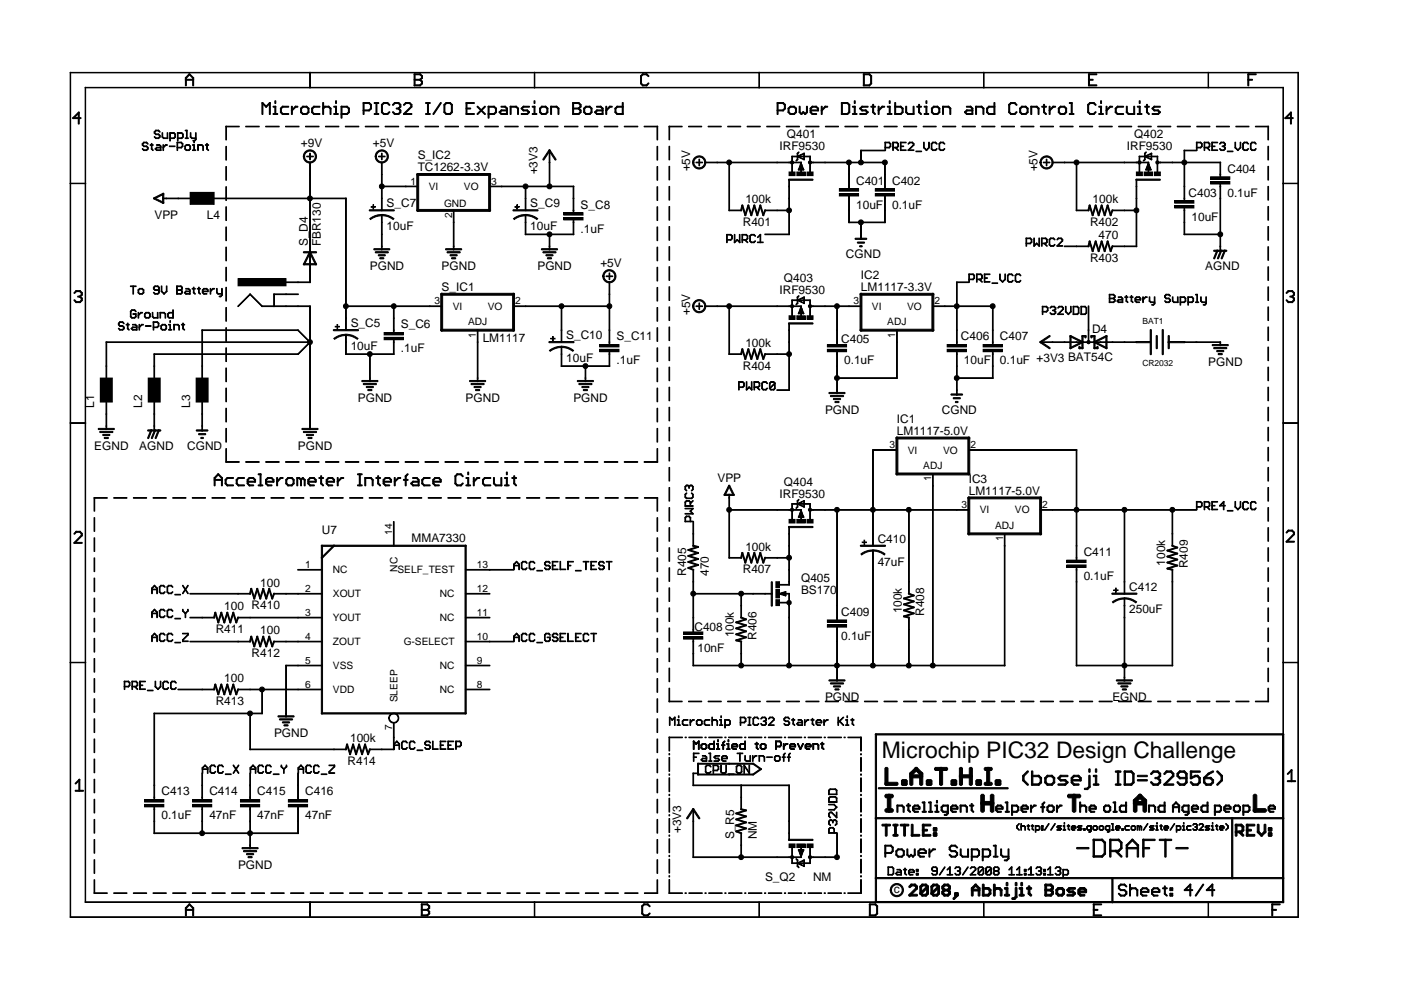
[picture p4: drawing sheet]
<svg xmlns="http://www.w3.org/2000/svg" width="297mm" height="210mm" viewBox="0 0 297 210" stroke-linecap="round" stroke-linejoin="round" font-family="sans-serif">
<defs><g id="words">
<text font-size="4.8" x="187" y="160.8">Microchip PIC32 Design Challenge</text>
<g font-size="2.5">
<text x="166.9" y="29.4">Q401</text>
<text x="240.5" y="29.4">Q402</text>
<text x="63.8" y="31.3">+9V</text>
<text x="79.1" y="31.3">+5V</text>
<text x="88.6" y="33.8">S_IC2</text>
<text x="165.3" y="31.9">IRF9530</text>
<text x="238.9" y="31.9">IRF9530</text>
<text x="88.6" y="36.3">TC1262-3.3V</text>
<text x="114" y="37" transform="rotate(-90 114 37)">+3V3</text>
<text x="146.3" y="36.3" transform="rotate(-90 146.3 36.3)">+5V</text>
<text x="181.5" y="39.1">C401 C402</text>
<text x="220" y="36.3" transform="rotate(-90 220 36.3)">+5V</text>
<text x="252" y="41.7">C403</text>
<text x="260.2" y="41.7">0.1uF</text>
<text x="260.2" y="36.6">C404</text>
<text x="32.8" y="46.4">VPP</text>
<text x="43.9" y="46.4">L4</text>
<text x="82" y="44">S_C7</text>
<text x="112.4" y="44">S_C9</text>
<text x="123.1" y="44.2">S_C8</text>
<text x="157.5" y="47.9">R401</text>
<text x="158" y="43.1">100k</text>
<text x="181.5" y="44.2">10uF</text>
<text x="189.1" y="44.2">0.1uF</text>
<text x="231.1" y="47.9">R402</text>
<text x="231.7" y="43.1">100k</text>
<text x="252.6" y="46.8">10uF</text>
<text x="65.2" y="52.2" transform="rotate(-90 65.2 52.2)">S_D4</text>
<text x="68" y="52.2" transform="rotate(-90 68 52.2)">FBR130</text>
<text x="82" y="48.8">10uF</text>
<text x="112.4" y="48.8">10uF</text>
<text x="123.1" y="49.3">.1uF</text>
<text x="232.9" y="50.7">470</text>
<text x="78.4" y="57.3">PGND</text>
<text x="93.6" y="57.3">PGND</text>
<text x="114" y="57.3">PGND</text>
<text x="127.3" y="56.7">+5V</text>
<text x="166.2" y="59.8">Q403</text>
<text x="179.4" y="54.8">CGND</text>
<text x="182.5" y="59.2">IC2</text>
<text x="231.1" y="55.5">R403</text>
<text x="255.5" y="57.3">AGND</text>
<text x="93.6" y="61.7">S_IC1</text>
<text x="165.3" y="62.4">IRF9530</text>
<text x="182.5" y="61.7">LM1117-3.3V</text>
<text x="74.4" y="69.4">S_C5</text>
<text x="85" y="69.6">S_C6</text>
<text x="120.1" y="71.9">S_C10</text>
<text x="146.3" y="66.8" transform="rotate(-90 146.3 66.8)">+5V</text>
<text x="231.5" y="70.5">D4</text>
<text x="74.4" y="74.2">10uF</text>
<text x="85" y="74.7">.1uF</text>
<text x="102.3" y="72.4">LM1117</text>
<text x="120.1" y="76.7">10uF</text>
<text x="130.7" y="77.2">.1uF</text>
<text x="130.7" y="72.2">S_C11</text>
<text x="158" y="73.6">100k</text>
<text x="178.3" y="72.8">C405</text>
<text x="179" y="77.2">0.1uF</text>
<text x="203.7" y="72.2">C406</text>
<text x="204.4" y="77.2">10uF</text>
<text x="212" y="72.2">C407</text>
<text x="212" y="77.2">0.1uF +3V3</text>
<text x="226.5" y="76.5">BAT54C</text>
<text x="256.2" y="77.6">PGND</text>
<text x="157.5" y="78.4">R404</text>
<text x="20" y="86.5" transform="rotate(-90 20 86.5)">L1</text>
<text x="30.2" y="86.5" transform="rotate(-90 30.2 86.5)">L2</text>
<text x="40.3" y="86.5" transform="rotate(-90 40.3 86.5)">L3</text>
<text x="75.9" y="85.2">PGND</text>
<text x="98.7" y="85.2">PGND</text>
<text x="121.6" y="85.2">PGND</text>
<text x="174.9" y="87.8">PGND</text>
<text x="190.2" y="89.7">IC1</text>
<text x="199.7" y="87.8">CGND</text>
<text x="20" y="95.4">EGND</text>
<text x="29.5" y="95.4">AGND</text>
<text x="39.7" y="95.4">CGND</text>
<text x="63.2" y="95.4">PGND</text>
<text x="190.2" y="92.2">LM1117-5.0V</text>
<text x="152.1" y="102.3">VPP</text>
<text x="165.3" y="105.6">IRF9530</text>
<text x="166.2" y="103">Q404</text>
<text x="205.4" y="104.9">LM1117-5.0V</text>
<text x="205.4" y="102.4">IC3</text>
<text x="68.3" y="113.2">U7</text>
<text x="87.3" y="115">MMA7330</text>
<text x="158" y="116.7">100k</text>
<text x="186.1" y="115.1">C410</text>
<text x="186.1" y="119.9">47uF</text>
<text x="229.8" y="117.9">C411</text>
<text x="247" y="119.9" transform="rotate(-90 247 119.9)">100k</text>
<text x="55.2" y="124.4">100</text>
<text x="145.5" y="122.1" transform="rotate(-90 145.5 122.1)">R405</text>
<text x="150.3" y="122.1" transform="rotate(-90 150.3 122.1)">470</text>
<text x="157.5" y="121.5">R407</text>
<text x="169.8" y="125.9">BS170</text>
<text x="169.8" y="123.3">Q405</text>
<text x="229.8" y="123">0.1uF</text>
<text x="239.4" y="125.2">C412</text>
<text x="251.8" y="120.5" transform="rotate(-90 251.8 120.5)">R409</text>
<text x="47.6" y="129.4">100 R410</text>
<text x="178.3" y="130.6">C409</text>
<text x="191.2" y="130.1" transform="rotate(-90 191.2 130.1)">100k</text>
<text x="196" y="130.6" transform="rotate(-90 196 130.6)">R408</text>
<text x="239.4" y="130.1">250uF</text>
<text x="45.7" y="134.2">R411</text>
<text x="55.2" y="134.5">100</text>
<text x="147.2" y="133.7">C408</text>
<text x="155.6" y="135.1" transform="rotate(-90 155.6 135.1)">100k</text>
<text x="160.4" y="135.7" transform="rotate(-90 160.4 135.7)">R406</text>
<text x="178.3" y="135.6">0.1uF</text>
<text x="53.4" y="139.3">R412</text>
<text x="147.9" y="138.2">10nF</text>
<text x="45.7" y="149.5">R413</text>
<text x="47.6" y="144.7">100</text>
<text x="174.9" y="148.7">PGND</text>
<text x="235.9" y="148.7">EGND</text>
<text x="58.1" y="156.3">PGND</text>
<text x="74.2" y="157.4">100k</text>
<text x="73.7" y="162.2">R414</text>
<text x="34.2" y="168.7">C413</text>
<text x="34.2" y="173.7">0.1uF</text>
<text x="44.4" y="168.7">C414</text>
<text x="44.4" y="173.7">47nF</text>
<text x="54.5" y="168.7">C415</text>
<text x="54.5" y="173.7">47nF</text>
<text x="64.7" y="168.7">C416</text>
<text x="64.7" y="173.7">47nF</text>
<text x="144.4" y="176.7" transform="rotate(-90 144.4 176.7)">+3V3</text>
<text x="155.6" y="177.9" transform="rotate(-90 155.6 177.9)">S_R5</text>
<text x="160.4" y="177.9" transform="rotate(-90 160.4 177.9)">NM</text>
<text x="50.5" y="184.3">PGND</text>
<text x="162.2" y="186.8">S_Q2</text>
<text x="172.4" y="186.8">NM</text>
<text x="189.5" y="189.4">c</text>
</g>
<g font-size="2.2">
<text x="87" y="39.2">1</text>
<text x="90.9" y="40.3">VI</text>
<text x="98.4" y="40.3">VO</text>
<text x="104.2" y="39.2">3</text>
<text x="94.1" y="43.8">GND</text>
<text x="95.8" y="46.2" transform="rotate(-90 95.8 46.2)">2</text>
<text x="92.1" y="64.6">3</text>
<text x="96" y="65.7">VI</text>
<text x="103.4" y="65.7">VO</text>
<text x="109.2" y="64.6">2</text>
<text x="181" y="64.6">3</text>
<text x="184.9" y="65.7">VI</text>
<text x="192.3" y="65.7">VO</text>
<text x="198.1" y="64.6">2</text>
<text x="99.2" y="69">ADJ</text>
<text x="100.9" y="71.6" transform="rotate(-90 100.9 71.6)">1</text>
<text x="188.1" y="69">ADJ</text>
<text x="189.8" y="71.6" transform="rotate(-90 189.8 71.6)">1</text>
<text x="188.6" y="95">3</text>
<text x="205.7" y="95">2</text>
<text x="192.5" y="96.2">VI</text>
<text x="195.7" y="99.5">ADJ</text>
<text x="199.9" y="96.2">VO</text>
<text x="197.4" y="102" transform="rotate(-90 197.4 102)">1</text>
<text x="203.8" y="107.7">3</text>
<text x="221" y="107.7">2</text>
<text x="83.1" y="113.4" transform="rotate(-90 83.1 113.4)">14</text>
<text x="207.7" y="108.9">VI</text>
<text x="211" y="112.2">ADJ</text>
<text x="215.2" y="108.9">VO</text>
<text x="212.7" y="114.7" transform="rotate(-90 212.7 114.7)">1</text>
<text x="64.7" y="120.4">1</text>
<text x="64.7" y="125.5">2</text>
<text x="70.6" y="121.6">NC</text>
<text x="84.3" y="121.2" transform="rotate(-90 84.3 121.2)">NC</text>
<text x="84.3" y="121.6">SELF_TEST</text>
<text x="101.1" y="125.5">12</text>
<text x="101.1" y="120.4">13</text>
<text x="64.7" y="130.6">3</text>
<text x="70.6" y="126.6">XOUT</text>
<text x="70.6" y="131.7">YOUT</text>
<text x="93.3" y="131.7">NC</text>
<text x="93.3" y="126.6">NC</text>
<text x="101.1" y="130.6">11</text>
<text x="64.7" y="135.7">4</text>
<text x="70.6" y="136.8">ZOUT</text>
<text x="85.6" y="136.8">G-SELECT</text>
<text x="101.1" y="135.7">10</text>
<text x="64.7" y="140.8">5</text>
<text x="70.6" y="141.9">VSS</text>
<text x="93.3" y="141.9">NC</text>
<text x="101.1" y="140.8">9</text>
<text x="64.7" y="145.8">6</text>
<text x="70.6" y="146.9">VDD</text>
<text x="84.3" y="148.9" transform="rotate(-90 84.3 148.9)">SLEEP</text>
<text x="93.3" y="146.9">NC</text>
<text x="101.1" y="145.8">8</text>
<text x="83.1" y="154.8" transform="rotate(-90 83.1 154.8)">7</text>
</g>
<g font-size="1.8">
<text x="242.2" y="68.7">BAT1</text>
<text x="242.2" y="77.6">CR2032</text>
</g>
</g></defs>
<g fill="#000">
<path d="M40.1 15.7l.2 .1-.9 .8-.1-.1z" fill-rule="evenodd"/>
<path d="M39.3 16.5h.2v1.7l-.2-.1z" fill-rule="evenodd"/>
<path d="M40.1 15.6l1 .9-.1 .1-.9-.8z" fill-rule="evenodd"/>
<path d="M40.8 16.5h.3l-.1 1.7-.2-.1z" fill-rule="evenodd"/>
<path d="M39.3 16.9l1.7-.1 .1 .2h-1.7z" fill-rule="evenodd"/>
<path d="M14.9 15.4h50.9z" fill-rule="evenodd"/>
<path d="M18.1 18.5l47.7 .1z" fill-rule="evenodd"/>
<path d="M65.7 15.4l.1 3.2z" fill-rule="evenodd"/>
<path d="M87.8 15.7h.2l-.1 2.5-.1-.1z" fill-rule="evenodd"/>
<path d="M87.8 15.7l1.3-.1 .1 .2-1.3 .1z" fill-rule="evenodd"/>
<path d="M87.8 18.1l1.3-.1 .1 .1-1.3 .1z" fill-rule="evenodd"/>
<path d="M87.8 16.9l1.3-.1 .1 .2h-1.3z" fill-rule="evenodd"/>
<path d="M89 15.6l.6 .5-.1 .1-.5-.4z" fill-rule="evenodd"/>
<path d="M89.4 16l.2 .1-.1 .5h-.1z" fill-rule="evenodd"/>
<path d="M89 16.9l.4-.5 .2 .1-.5 .5z" fill-rule="evenodd"/>
<path d="M89 16.9l.1-.1 .5 .6h-.2z" fill-rule="evenodd"/>
<path d="M89.4 17.3h.2l-.1 .5-.1-.1z" fill-rule="evenodd"/>
<path d="M89 18l.4-.4 .2 .1-.5 .5z" fill-rule="evenodd"/>
<path d="M65.7 15.4h47.7z" fill-rule="evenodd"/>
<path d="M65.7 18.5l47.7 .1z" fill-rule="evenodd"/>
<path d="M113.3 15.4l.1 3.2z" fill-rule="evenodd"/>
<path d="M135.8 16.1h.2v1.7l-.2-.1z" fill-rule="evenodd"/>
<path d="M135.8 16.1l.4-.5 .2 .1-.4 .5z" fill-rule="evenodd"/>
<path d="M135.8 17.7l.2-.1 .4 .5-.2 .1z" fill-rule="evenodd"/>
<path d="M136.2 15.7l.9-.1 .1 .2-1 .1z" fill-rule="evenodd"/>
<path d="M136.2 18.1l.9-.1 .1 .1-1 .1z" fill-rule="evenodd"/>
<path d="M137 15.7l.1-.1 .5 .6h-.2z" fill-rule="evenodd"/>
<path d="M137 18.1l.4-.5 .2 .1-.5 .5z" fill-rule="evenodd"/>
<path d="M113.3 15.4h47.7z" fill-rule="evenodd"/>
<path d="M113.3 18.5l47.7 .1z" fill-rule="evenodd"/>
<path d="M160.9 15.4l.1 3.2z" fill-rule="evenodd"/>
<path d="M183 15.7h.3l-.1 2.5-.2-.1z" fill-rule="evenodd"/>
<path d="M184.6 17.6l.2 .1-.5 .5-.1-.1z" fill-rule="evenodd"/>
<path d="M183 18.1l1.4-.1v.1l-1.3 .1z" fill-rule="evenodd"/>
<path d="M183 15.7l1.4-.1v.2l-1.3 .1z" fill-rule="evenodd"/>
<path d="M184.6 16.1h.2l-.1 1.7-.1-.1z" fill-rule="evenodd"/>
<path d="M184.2 15.7l.2-.1 .4 .6h-.1z" fill-rule="evenodd"/>
<path d="M160.9 18.5l47.7 .1z" fill-rule="evenodd"/>
<path d="M160.9 15.4h47.7z" fill-rule="evenodd"/>
<path d="M208.5 15.4l.1 3.2z" fill-rule="evenodd"/>
<path d="M230.8 15.6l.2 .1-.1 2.5-.1-.1z" fill-rule="evenodd"/>
<path d="M230.8 16.9l.9-.1 .1 .2h-1z" fill-rule="evenodd"/>
<path d="M230.8 15.6h1.7l.1 .2-1.8 .1z" fill-rule="evenodd"/>
<path d="M230.8 18h1.7l.1 .1-1.8 .1z" fill-rule="evenodd"/>
<path d="M256.1 15.4l.1 3.2z" fill-rule="evenodd"/>
<path d="M264.6 15.7h.2l-.1 2.5-.1-.1z" fill-rule="evenodd"/>
<path d="M264.6 16.9l.9-.1 .1 .2h-1z" fill-rule="evenodd"/>
<path d="M264.6 15.7l1.7-.1v.2l-1.7 .1z" fill-rule="evenodd"/>
<path d="M208.5 18.5l63.6 .1z" fill-rule="evenodd"/>
<path d="M208.5 15.4h66.8z" fill-rule="evenodd"/>
<path d="M14.9 15.4l.1 23.5z" fill-rule="evenodd"/>
<path d="M16.6 23.8h.2l-.1 2.5-.1-.1z" fill-rule="evenodd"/>
<path d="M15.4 25l1.3-1.2h.1l-1.2 1.3z" fill-rule="evenodd"/>
<path d="M15.4 25l1.7-.1 .1 .2h-1.7z" fill-rule="evenodd"/>
<path d="M18.1 18.5v20.4z" fill-rule="evenodd"/>
<path d="M14.9 38.8l3.3 .1z" fill-rule="evenodd"/>
<path d="M30.2 30.5h.1v.3z" fill-rule="evenodd"/>
<path d="M30.2 30.5l.4-.3-.3 .4z" fill-rule="evenodd"/>
<path d="M30.2 30.7l.4 .4z" fill-rule="evenodd"/>
<path d="M30.2 31.5l.4 .4z" fill-rule="evenodd"/>
<path d="M30.4 30.2h.7z" fill-rule="evenodd"/>
<path d="M30.4 31l.7 .1z" fill-rule="evenodd"/>
<path d="M30.4 31.8l.7 .1z" fill-rule="evenodd"/>
<path d="M31 30.2l.4 .3z" fill-rule="evenodd"/>
<path d="M31 31l.4 .3z" fill-rule="evenodd"/>
<path d="M31.3 31.3h.1v.3z" fill-rule="evenodd"/>
<path d="M31 31.8l.4-.3-.3 .4z" fill-rule="evenodd"/>
<path d="M32.1 30.4l.1 1.2z" fill-rule="evenodd"/>
<path d="M32.1 31.5l.4 .4z" fill-rule="evenodd"/>
<path d="M31.8 30.7l.7 .1z" fill-rule="evenodd"/>
<path d="M32.7 27.9h.1v.4z" fill-rule="evenodd"/>
<path d="M32.7 27.9l.4-.3-.3 .4z" fill-rule="evenodd"/>
<path d="M32.7 28.2l.4 .3z" fill-rule="evenodd"/>
<path d="M32.7 29l.4 .3z" fill-rule="evenodd"/>
<path d="M32.9 31.5l.4 .4z" fill-rule="evenodd"/>
<path d="M32.9 31.5l.4-.2-.3 .3z" fill-rule="evenodd"/>
<path d="M33 27.6l.7 .1z" fill-rule="evenodd"/>
<path d="M33 28.4l.7 .1z" fill-rule="evenodd"/>
<path d="M33 29.3h.7z" fill-rule="evenodd"/>
<path d="M33.2 30.7l.7 .1z" fill-rule="evenodd"/>
<path d="M33.5 27.6l.4 .4z" fill-rule="evenodd"/>
<path d="M33.5 28.4l.4 .4z" fill-rule="evenodd"/>
<path d="M33.8 28.7h.1v.4z" fill-rule="evenodd"/>
<path d="M33.5 29.3l.4-.3-.3 .4z" fill-rule="evenodd"/>
<path d="M33.7 30.7l.4 .4z" fill-rule="evenodd"/>
<path d="M34 31h.1v.9z" fill-rule="evenodd"/>
<path d="M33.2 31.8l.9 .1z" fill-rule="evenodd"/>
<path d="M33.2 31.3h.9z" fill-rule="evenodd"/>
<path d="M34.4 28.2h.1v.9z" fill-rule="evenodd"/>
<path d="M35.1 30.7l.1 .1-.6 .6z" fill-rule="evenodd"/>
<path d="M34.5 30.7h.2l-.1 1.2z" fill-rule="evenodd"/>
<path d="M34.4 29l.4 .3z" fill-rule="evenodd"/>
<path d="M35.1 30.7l.4 .1z" fill-rule="evenodd"/>
<path d="M34.6 29.3h1z" fill-rule="evenodd"/>
<path d="M35.4 28.2h.2l-.1 1.2z" fill-rule="evenodd"/>
<path d="M36 28.2h.1v1.7z" fill-rule="evenodd"/>
<path d="M37.1 29l.1 .1-.4 .3z" fill-rule="evenodd"/>
<path d="M36 28.2h1z" fill-rule="evenodd"/>
<path d="M36 29.3h1z" fill-rule="evenodd"/>
<path d="M35.9 31l1.2 .1z" fill-rule="evenodd"/>
<path d="M36.8 28.2l.4 .3z" fill-rule="evenodd"/>
<path d="M37.1 28.4h.1v.7z" fill-rule="evenodd"/>
<path d="M37.5 30.2h.2l-.1 1.7z" fill-rule="evenodd"/>
<path d="M37.6 28.2h.2l-.1 1.7z" fill-rule="evenodd"/>
<path d="M37.5 30.2h1z" fill-rule="evenodd"/>
<path d="M37.5 31.3h1z" fill-rule="evenodd"/>
<path d="M37.6 28.2h1z" fill-rule="evenodd"/>
<path d="M37.6 29.3h1z" fill-rule="evenodd"/>
<path d="M38.4 30.2l.4 .3z" fill-rule="evenodd"/>
<path d="M38.6 30.5h.2l-.1 .6z" fill-rule="evenodd"/>
<path d="M38.4 31.3l.4-.3-.3 .4z" fill-rule="evenodd"/>
<path d="M38.4 28.2l.5 .3z" fill-rule="evenodd"/>
<path d="M38.7 28.4h.2l-.1 .7z" fill-rule="evenodd"/>
<path d="M38.4 29.3l.5-.3-.4 .4z" fill-rule="evenodd"/>
<path d="M39.2 31h.1v.6z" fill-rule="evenodd"/>
<path d="M39.2 31l.4-.3-.3 .4z" fill-rule="evenodd"/>
<path d="M39.2 31.5l.4 .4z" fill-rule="evenodd"/>
<path d="M39.3 27.6l.4 .1z" fill-rule="evenodd"/>
<path d="M39.5 27.6h.2l-.1 1.8z" fill-rule="evenodd"/>
<path d="M39.3 29.3h.6z" fill-rule="evenodd"/>
<path d="M39.5 31.8l.6 .1z" fill-rule="evenodd"/>
<path d="M39.5 30.7l.6 .1z" fill-rule="evenodd"/>
<path d="M40 31.8l.4-.3-.3 .4z" fill-rule="evenodd"/>
<path d="M40.3 31h.1v.6z" fill-rule="evenodd"/>
<path d="M40 30.7l.4 .4z" fill-rule="evenodd"/>
<path d="M40.3 28.2h.2l-.1 .9z" fill-rule="evenodd"/>
<path d="M40.3 29l.5 .3z" fill-rule="evenodd"/>
<path d="M40.8 30.7l.4 .1z" fill-rule="evenodd"/>
<path d="M41.1 30.7h.1v1.2z" fill-rule="evenodd"/>
<path d="M41.1 29.9h.1v.4z" fill-rule="evenodd"/>
<path d="M41.2 29.8l.4-.3-.3 .4z" fill-rule="evenodd"/>
<path d="M40.9 29.8l.4 .1z" fill-rule="evenodd"/>
<path d="M40.8 31.8l.7 .1z" fill-rule="evenodd"/>
<path d="M40.6 29.3h1z" fill-rule="evenodd"/>
<path d="M41.4 28.2h.2l-.1 1.4z" fill-rule="evenodd"/>
<path d="M41.9 30.7h.2l-.1 1.2z" fill-rule="evenodd"/>
<path d="M41.9 30.7l1 .1z" fill-rule="evenodd"/>
<path d="M42.7 30.7l.4 .4z" fill-rule="evenodd"/>
<path d="M43 31h.1v.9z" fill-rule="evenodd"/>
<path d="M43.9 30.4v1.2z" fill-rule="evenodd"/>
<path d="M43.8 31.5l.4 .4z" fill-rule="evenodd"/>
<path d="M43.5 30.7l.7 .1z" fill-rule="evenodd"/>
<path d="M47.9 26.8h.1v2.9z" fill-rule="evenodd"/>
<path d="M47.9 31.1h.1v2.9z" fill-rule="evenodd"/>
<path d="M47.9 35.3h.1v2.9z" fill-rule="evenodd"/>
<path d="M47.9 26.8l2.8 .1z" fill-rule="evenodd"/>
<path d="M52.1 26.8l2.9 .1z" fill-rule="evenodd"/>
<path d="M55.6 21.7l.1 .1v2.5l-.2-.1z" fill-rule="evenodd"/>
<path d="M55.6 21.7l.9 .9v.1l-1-.8z" fill-rule="evenodd"/>
<path d="M57.2 21.7l.1 .2-.9 .8-.1-.1z" fill-rule="evenodd"/>
<path d="M57.1 21.8h.2v2.5l-.2-.1z" fill-rule="evenodd"/>
<path d="M57.9 22.6l.5-.1 .1 .2h-.5z" fill-rule="evenodd"/>
<path d="M58.3 22.6h.2l-.1 1.7-.1-.1z" fill-rule="evenodd"/>
<path d="M58.3 21.4h.2l-.1 .5h-.1z" fill-rule="evenodd"/>
<path d="M57.9 24.1h.9l.1 .1-.9 .1z" fill-rule="evenodd"/>
<path d="M56.3 26.8l2.9 .1z" fill-rule="evenodd"/>
<path d="M59.5 23h.2l-.1 .9-.1-.1z" fill-rule="evenodd"/>
<path d="M59.5 23l.4-.5 .1 .1-.4 .5z" fill-rule="evenodd"/>
<path d="M59.5 23.7h.1l.4 .5-.1 .1z" fill-rule="evenodd"/>
<path d="M59.8 22.6l1.3-.1 .1 .2h-1.3z" fill-rule="evenodd"/>
<path d="M59.8 24.1h1.3l.1 .1-1.3 .1z" fill-rule="evenodd"/>
<path d="M61.8 22.6h.2l-.1 1.7-.1-.1z" fill-rule="evenodd"/>
<path d="M61.8 23.4l.8-.9 .2 .1-.9 .9z" fill-rule="evenodd"/>
<path d="M62.6 22.6l.5-.1 .1 .2h-.6z" fill-rule="evenodd"/>
<path d="M60.5 26.8l2.9 .1z" fill-rule="evenodd"/>
<path d="M63.7 23h.2v.9l-.2-.1z" fill-rule="evenodd"/>
<path d="M64.7 32.2a1.39 1.39 0 0 1 2.2 .2 1.39 1.39 0 0 1-.8 2.1 1.39 1.39 0 0 1-1.8-1.3h.3a1.15 1.15 0 0 1 1.1-1.2 1.15 1.15 0 0 1 1.2 1.1 1.15 1.15 0 0 1-1 1.2h-.3a1.13 1.13 0 0 1-1-1.1h-.3v-.2z" fill-rule="evenodd"/>
<path d="M63.7 23l.5-.5 .1 .1-.4 .5z" fill-rule="evenodd"/>
<path d="M63.7 23.7h.2l.4 .5-.1 .1z" fill-rule="evenodd"/>
<path d="M64.1 24.1h.9l.1 .1-.9 .1z" fill-rule="evenodd"/>
<path d="M64.1 22.6l.9-.1 .1 .2h-.9z" fill-rule="evenodd"/>
<path d="M64.9 24.1l.5-.4h.1l-.5 .6z" fill-rule="evenodd"/>
<path d="M65.3 23h.2l-.1 .9-.1-.1z" fill-rule="evenodd"/>
<path d="M64.9 22.6l.1-.1 .5 .6h-.1z" fill-rule="evenodd"/>
<path d="M65.7 34.4h.1v2.7z" fill-rule="evenodd"/>
<path d="M65.7 32.5h.1v1.4z" fill-rule="evenodd"/>
<path d="M66.1 22.9l.2 .1-.1 .9-.1-.1z" fill-rule="evenodd"/>
<path d="M65 33.1l1.4 .1z" fill-rule="evenodd"/>
<path d="M66.1 22.9l.4-.4 .2 .1-.5 .5z" fill-rule="evenodd"/>
<path d="M66.1 23.7l.6 .4-.1 .2-.5-.5z" fill-rule="evenodd"/>
<path d="M64.8 26.8l2.8 .1z" fill-rule="evenodd"/>
<path d="M66.5 22.6l1.3-.1v.2h-1.3z" fill-rule="evenodd"/>
<path d="M66.5 24.1h1.3v.1l-1.3 .1z" fill-rule="evenodd"/>
<path d="M68.4 21.8h.2v2.5l-.2-.1z" fill-rule="evenodd"/>
<path d="M68.4 22.9l.5-.4 .1 .1-.4 .5z" fill-rule="evenodd"/>
<path d="M68.8 22.6l.9-.1 .1 .2h-.9z" fill-rule="evenodd"/>
<path d="M69.6 22.6l.1-.1 .5 .6h-.2z" fill-rule="evenodd"/>
<path d="M70 23h.2l-.1 1.3-.1-.1z" fill-rule="evenodd"/>
<path d="M70.8 22.5h.5v.2h-.5z" fill-rule="evenodd"/>
<path d="M71.1 22.6h.2v1.7l-.2-.1z" fill-rule="evenodd"/>
<path d="M71.1 21.4h.2v.5h-.2z" fill-rule="evenodd"/>
<path d="M70.8 24.1h.9v.1l-.9 .1z" fill-rule="evenodd"/>
<path d="M69 26.8l2.9 .1z" fill-rule="evenodd"/>
<path d="M72.3 22.6h.2v2.5l-.2-.1z" fill-rule="evenodd"/>
<path d="M72.3 22.6l1.3-.1 .1 .2h-1.3z" fill-rule="evenodd"/>
<path d="M72.3 24.1h1.3l.1 .1-1.3 .1z" fill-rule="evenodd"/>
<path d="M73.5 22.6l.1-.1 .5 .6h-.2z" fill-rule="evenodd"/>
<path d="M73.9 23h.2l-.1 .9-.1-.1z" fill-rule="evenodd"/>
<path d="M73.5 24.1l.4-.4h.2l-.5 .6z" fill-rule="evenodd"/>
<path d="M73.3 26.8l2.8 .1h-2.8z" fill-rule="evenodd"/>
<path d="M77 21.8h.2l-.1 2.5-.1-.1z" fill-rule="evenodd"/>
<path d="M77 21.8l1.3-.1 .1 .2h-1.4z" fill-rule="evenodd"/>
<path d="M77 23.4l1.3-.1 .1 .2h-1.4z" fill-rule="evenodd"/>
<path d="M78.1 21.8l.2-.1 .5 .6h-.2z" fill-rule="evenodd"/>
<path d="M78.5 22.2h.3l-.1 .9h-.2z" fill-rule="evenodd"/>
<path d="M78.1 23.4l.5-.5 .2 .1-.5 .5z" fill-rule="evenodd"/>
<path d="M79.9 32.2a1.4 1.4 0 0 1 1.5-.4 1.4 1.4 0 0 1 .9 1.2v.4a1.39 1.39 0 0 1-1.4 1.2 1.39 1.39 0 0 1-1.3-1.4h.2a1.14 1.14 0 0 1 1.1-1.2 1.14 1.14 0 0 1 1.2 1 1.14 1.14 0 0 1-1.4 1.3l-.5-.2-.3-.4-.1-.5h-.2z" fill-rule="evenodd"/>
<path d="M79.7 21.8h.2v2.5l-.2-.1z" fill-rule="evenodd"/>
<path d="M77.4 26.8l2.9 .1z" fill-rule="evenodd"/>
<path d="M79.4 24.1h.8l.1 .1-.9 .1z" fill-rule="evenodd"/>
<path d="M79.4 21.7h.8l.1 .2h-.9z" fill-rule="evenodd"/>
<path d="M80.9 37h.1v2.6z" fill-rule="evenodd"/>
<path d="M80.9 34.4h.1v2.7z" fill-rule="evenodd"/>
<path d="M80.9 32.5h.1v1.4z" fill-rule="evenodd"/>
<path d="M80.9 22.2h.2l-.1 1.7-.1-.1z" fill-rule="evenodd"/>
<path d="M80.9 22.2l.4-.5 .2 .1-.5 .5z" fill-rule="evenodd"/>
<path d="M80.9 23.7h.1l.5 .5-.2 .1z" fill-rule="evenodd"/>
<path d="M80.3 33.1l1.4 .1z" fill-rule="evenodd"/>
<path d="M81.3 21.8l.9-.1 .1 .2h-1z" fill-rule="evenodd"/>
<path d="M81.3 24.1h.9l.1 .1-1 .1z" fill-rule="evenodd"/>
<path d="M82.1 21.7l.6 .5-.1 .1-.6-.4z" fill-rule="evenodd"/>
<path d="M82.1 24.1l.4-.4h.2l-.5 .6z" fill-rule="evenodd"/>
<path d="M83.7 21.7l.1 .2-.5 .4-.1-.1z" fill-rule="evenodd"/>
<path d="M83.3 23.7l.5 .4v.2l-.6-.5z" fill-rule="evenodd"/>
<path d="M81.7 26.8l2.8 .1h-2.8z" fill-rule="evenodd"/>
<path d="M83.6 21.8l.9-.1 .1 .2h-.9z" fill-rule="evenodd"/>
<path d="M84 23l.5-.1 .1 .2h-.5z" fill-rule="evenodd"/>
<path d="M83.6 24.1h.9l.1 .1-.9 .1z" fill-rule="evenodd"/>
<path d="M84.4 21.8l.1-.1 .5 .6h-.2z" fill-rule="evenodd"/>
<path d="M84.8 22.2h.2l-.1 .5h-.1z" fill-rule="evenodd"/>
<path d="M84.4 22.9l.4-.4 .2 .1-.5 .5z" fill-rule="evenodd"/>
<path d="M84.4 23l.1-.1 .5 .6h-.2z" fill-rule="evenodd"/>
<path d="M84.8 23.4h.2l-.1 .5-.1-.1z" fill-rule="evenodd"/>
<path d="M84.4 24.1l.4-.4h.2l-.5 .6z" fill-rule="evenodd"/>
<path d="M80.9 39.5l5.2 .1z" fill-rule="evenodd"/>
<path d="M85.6 22.2l.4-.5 .2 .1-.5 .5z" fill-rule="evenodd"/>
<path d="M86 21.8l.9-.1v.2h-.9z" fill-rule="evenodd"/>
<path d="M85.6 24.1h1.7v.1l-1.7 .1z" fill-rule="evenodd"/>
<path d="M85.6 24.1l1.6-1.6 .1 .1-1.6 1.7z" fill-rule="evenodd"/>
<path d="M87.1 22.2h.2v.5h-.2z" fill-rule="evenodd"/>
<path d="M86.7 21.8l.2-.1 .4 .6h-.1z" fill-rule="evenodd"/>
<path d="M86 39.5l2.6 .1z" fill-rule="evenodd"/>
<path d="M85.9 26.8l2.8 .1z" fill-rule="evenodd"/>
<path d="M90.7 21.7l.1 .1v2.5l-.2-.1z" fill-rule="evenodd"/>
<path d="M90.3 24.1h.9v.1l-.9 .1z" fill-rule="evenodd"/>
<path d="M90.2 21.8l1-.1v.2h-.9z" fill-rule="evenodd"/>
<path d="M93.4 21.8l.2 .1-1.7 2.4-.1-.2z" fill-rule="evenodd"/>
<path d="M90.1 26.8l2.9 .1z" fill-rule="evenodd"/>
<path d="M94.1 22.2h.2v1.7l-.2-.1z" fill-rule="evenodd"/>
<path d="M94.1 22.2l.5-.5 .1 .1-.4 .5z" fill-rule="evenodd"/>
<path d="M94.2 23.7l.5 .4v.2l-.6-.5z" fill-rule="evenodd"/>
<path d="M95.7 23.7l.2 .1-.5 .5-.1-.2z" fill-rule="evenodd"/>
<path d="M94.5 21.8l1-.1v.2h-.9z" fill-rule="evenodd"/>
<path d="M94.5 24.1h1v.1l-.9 .1z" fill-rule="evenodd"/>
<path d="M95.7 22.2h.2l-.1 1.7-.1-.1z" fill-rule="evenodd"/>
<path d="M95.3 21.8l.2-.1 .4 .6h-.1z" fill-rule="evenodd"/>
<path d="M94.3 26.8l2.9 .1z" fill-rule="evenodd"/>
<path d="M98.8 21.8h.2v2.5l-.2-.1z" fill-rule="evenodd"/>
<path d="M98.9 22.9h.8l.1 .2h-.9z" fill-rule="evenodd"/>
<path d="M98.8 21.8l1.7-.1 .1 .2h-1.7z" fill-rule="evenodd"/>
<path d="M98.9 24.1h1.6l.1 .1-1.7 .1z" fill-rule="evenodd"/>
<path d="M98.5 26.8l2.9 .1z" fill-rule="evenodd"/>
<path d="M101.2 22.6l.1-.1 1.6 1.7-.1 .1z" fill-rule="evenodd"/>
<path d="M101.2 24.1l1.6-1.6 .1 .1-1.6 1.7z" fill-rule="evenodd"/>
<path d="M103.5 22.6h.2l-.1 2.5-.1-.1z" fill-rule="evenodd"/>
<path d="M88.4 36.9l.1-.1h15.4l.1 .3-.1 .1h-15.4z" fill-rule="evenodd"/>
<path d="M103.5 22.6l1.3-.1 .1 .2h-1.4z" fill-rule="evenodd"/>
<path d="M103.5 24.1h1.3l.1 .1-1.4 .1z" fill-rule="evenodd"/>
<path d="M104.6 22.6l.2-.1 .5 .6h-.2z" fill-rule="evenodd"/>
<path d="M105 23h.3l-.1 .9-.2-.1z" fill-rule="evenodd"/>
<path d="M104.6 24.1l.5-.4h.2l-.5 .6z" fill-rule="evenodd"/>
<path d="M102.8 26.8l2.9 .1h-2.9z" fill-rule="evenodd"/>
<path d="M103.8 39.5l2.6 .1h-2.6z" fill-rule="evenodd"/>
<path d="M105.8 23.7h.2l.4 .5-.2 .1z" fill-rule="evenodd"/>
<path d="M105.8 23.7l.5-.4 .1 .1-.4 .5z" fill-rule="evenodd"/>
<path d="M106.2 22.6l.9-.1 .1 .2h-.9z" fill-rule="evenodd"/>
<path d="M107 22.6l.1-.1 .5 .6h-.2z" fill-rule="evenodd"/>
<path d="M107.4 22.9l.2 .1-.1 1.3-.1-.1z" fill-rule="evenodd"/>
<path d="M106.2 24.1h1.3l.1 .1-1.3 .1z" fill-rule="evenodd"/>
<path d="M106.2 23.4l1.3-.1 .1 .2h-1.3z" fill-rule="evenodd"/>
<path d="M108.2 22.6h.2l-.1 1.7-.1-.1z" fill-rule="evenodd"/>
<path d="M108.2 22.6l1.3-.1v.2h-1.3z" fill-rule="evenodd"/>
<path d="M107 26.8l2.9 .1z" fill-rule="evenodd"/>
<path d="M109.3 22.6l.2-.1 .4 .6h-.1z" fill-rule="evenodd"/>
<path d="M109.7 23h.2v1.3l-.2-.1z" fill-rule="evenodd"/>
<path d="M110.5 23l.2-.1 .4 .6h-.1z" fill-rule="evenodd"/>
<path d="M110.5 23l.5-.5 .1 .1-.4 .5z" fill-rule="evenodd"/>
<path d="M106.3 39.5l5.2 .1h-5.2z" fill-rule="evenodd"/>
<path d="M110.5 24.1h1.3l.1 .1-1.3 .1z" fill-rule="evenodd"/>
<path d="M110.9 23.4l.9-.1 .1 .2h-.9z" fill-rule="evenodd"/>
<path d="M111.7 24.1l.4-.4h.2l-.5 .6z" fill-rule="evenodd"/>
<path d="M111.7 23.4l.1-.1 .5 .5-.2 .1z" fill-rule="evenodd"/>
<path d="M110.9 22.6l1.3-.1 .1 .2h-1.3z" fill-rule="evenodd"/>
<path d="M112.8 22.6l.6-.1v.2h-.5z" fill-rule="evenodd"/>
<path d="M113.2 22.6h.2v1.7l-.2-.1z" fill-rule="evenodd"/>
<path d="M113.2 21.4h.2v.5h-.2z" fill-rule="evenodd"/>
<path d="M112.8 24.1h1v.1l-.9 .1z" fill-rule="evenodd"/>
<path d="M111.2 26.8l2.9 .1z" fill-rule="evenodd"/>
<path d="M114.4 23h.2v.9l-.2-.1z" fill-rule="evenodd"/>
<path d="M114.4 23l.4-.5 .2 .1-.4 .5z" fill-rule="evenodd"/>
<path d="M114.4 23.7h.2l.4 .5-.2 .1z" fill-rule="evenodd"/>
<path d="M116.4 31.8h.1l.1 .1-1.4 2-.1-.1z" fill-rule="evenodd"/>
<path d="M114.8 24.1h.9l.1 .1-1 .1z" fill-rule="evenodd"/>
<path d="M114.8 22.6l.9-.1 .1 .2h-1z" fill-rule="evenodd"/>
<path d="M115.6 24.1l.4-.4h.2l-.5 .6z" fill-rule="evenodd"/>
<path d="M116 22.9l.2 .1-.1 .9-.2-.1z" fill-rule="evenodd"/>
<path d="M115.6 22.6l.1-.1 .5 .6h-.2z" fill-rule="evenodd"/>
<path d="M111.4 39.5l5.2 .1h-5.2z" fill-rule="evenodd"/>
<path d="M116.5 34.4v5.2z" fill-rule="evenodd"/>
<path d="M116.5 31.8v2.7z" fill-rule="evenodd"/>
<path d="M116.7 22.6h.2v1.7l-.2-.1z" fill-rule="evenodd"/>
<path d="M116.4 31.9l.2-.1 1.3 2-.1 .1z" fill-rule="evenodd"/>
<path d="M116.7 22.6l1.3-.1 .1 .2h-1.3z" fill-rule="evenodd"/>
<path d="M115.5 26.8l2.8 .1z" fill-rule="evenodd"/>
<path d="M117.9 22.6l.1-.1 .5 .6h-.1z" fill-rule="evenodd"/>
<path d="M118.3 23h.2l-.1 1.3-.1-.1z" fill-rule="evenodd"/>
<path d="M121.4 21.8h.2v2.5l-.2-.1z" fill-rule="evenodd"/>
<path d="M116.5 39.5l5.2 .1h-5.2z" fill-rule="evenodd"/>
<path d="M119.7 26.8l2.9 .1z" fill-rule="evenodd"/>
<path d="M121.4 21.8l1.3-.1 .1 .2h-1.3z" fill-rule="evenodd"/>
<path d="M121.4 24.1h1.3l.1 .1-1.3 .1z" fill-rule="evenodd"/>
<path d="M121.4 23l1.3-.1 .1 .2h-1.3z" fill-rule="evenodd"/>
<path d="M122.6 21.8l.1-.1 .5 .6h-.2z" fill-rule="evenodd"/>
<path d="M123 22.2h.2l-.1 .5h-.1z" fill-rule="evenodd"/>
<path d="M122.6 23l.4-.5 .2 .1-.5 .5z" fill-rule="evenodd"/>
<path d="M122.6 23l.2-.1 .4 .6h-.2z" fill-rule="evenodd"/>
<path d="M123 23.4h.2l-.1 .5-.1-.1z" fill-rule="evenodd"/>
<path d="M122.6 24.1l.4-.4h.2l-.5 .6z" fill-rule="evenodd"/>
<path d="M123.8 23h.2l-.1 .9-.1-.1z" fill-rule="evenodd"/>
<path d="M123.8 22.9l.4-.4 .2 .1-.5 .5z" fill-rule="evenodd"/>
<path d="M123.8 23.7h.1l.5 .5-.2 .1z" fill-rule="evenodd"/>
<path d="M125.3 23.7l.2 .1-.5 .5-.1-.2z" fill-rule="evenodd"/>
<path d="M124.1 24.1h1v.1l-.9 .1z" fill-rule="evenodd"/>
<path d="M124.2 22.5h.9v.2h-.9z" fill-rule="evenodd"/>
<path d="M125.3 23h.2v.9l-.2-.1z" fill-rule="evenodd"/>
<path d="M125 22.5l.5 .5v.1l-.6-.4z" fill-rule="evenodd"/>
<path d="M126.1 23.7h.1l.5 .5-.2 .1z" fill-rule="evenodd"/>
<path d="M126.1 23.7l.4-.4 .2 .1-.5 .5z" fill-rule="evenodd"/>
<path d="M123.9 26.8l2.9 .1z" fill-rule="evenodd"/>
<path d="M126.5 22.6l.9-.1 .1 .2h-1z" fill-rule="evenodd"/>
<path d="M127.3 22.6l.1-.1 .5 .6h-.2z" fill-rule="evenodd"/>
<path d="M127.7 23h.2l-.1 1.3-.1-.1z" fill-rule="evenodd"/>
<path d="M126.5 24.1h1.3l.1 .1-1.4 .1z" fill-rule="evenodd"/>
<path d="M126.5 23.4l1.3-.1 .1 .2h-1.4z" fill-rule="evenodd"/>
<path d="M129.2 22.5l.2 .2-.9 .8-.1-.1z" fill-rule="evenodd"/>
<path d="M128.4 22.6h.2v1.7l-.2-.1z" fill-rule="evenodd"/>
<path d="M129.2 22.6l.5-.1 .1 .2h-.5z" fill-rule="evenodd"/>
<path d="M130.4 22.9l.2 .1-.1 .9-.1-.1z" fill-rule="evenodd"/>
<path d="M130.4 23.7l.6 .4-.1 .2-.5-.5z" fill-rule="evenodd"/>
<path d="M130.8 22.5l.2 .2-.6 .4v-.1z" fill-rule="evenodd"/>
<path d="M128.1 26.8l2.9 .1z" fill-rule="evenodd"/>
<path d="M131.9 21.8h.2v2.5l-.2-.1z" fill-rule="evenodd"/>
<path d="M130.8 24.1h1.3v.1l-1.3 .1z" fill-rule="evenodd"/>
<path d="M130.8 22.6l1.3-.1v.2h-1.3z" fill-rule="evenodd"/>
<path d="M132.4 26.8l2.8 .1h-2.8z" fill-rule="evenodd"/>
<path d="M139.3 35.3h.1v2.9z" fill-rule="evenodd"/>
<path d="M139.3 31l.1 3z" fill-rule="evenodd"/>
<path d="M139.3 26.8l.1 2.9z" fill-rule="evenodd"/>
<path d="M136.6 26.8l2.8 .1z" fill-rule="evenodd"/>
<path d="M141.9 26.8v2.9z" fill-rule="evenodd"/>
<path d="M141.9 31v2.9z" fill-rule="evenodd"/>
<path d="M141.8 35.3h.2l-.1 2.9z" fill-rule="evenodd"/>
<path d="M141.9 26.8l2.7 .1h-2.7z" fill-rule="evenodd"/>
<path d="M147.3 33.4a1.4 1.4 0 0 1 2.2 .4 1.4 1.4 0 0 1-.9 2 1.4 1.4 0 0 1-1.7-1.4h.2a1.14 1.14 0 0 1 1.7-.9 1.14 1.14 0 0 1 0 2 1.14 1.14 0 0 1-1.7-1l-.2-.1v-.3z" fill-rule="evenodd"/>
<path d="M148.2 33.7l.1 1.5z" fill-rule="evenodd"/>
<path d="M146 26.8l2.8 .1h-2.8z" fill-rule="evenodd"/>
<path d="M147.6 34.4l1.4 .1h-1.4z" fill-rule="evenodd"/>
<path d="M149.5 34.4l2.6 .1h-2.6z" fill-rule="evenodd"/>
<path d="M150.2 26.8l2.7 .1h-2.7z" fill-rule="evenodd"/>
<path d="M152 34.4l2.7 .1h-2.7z" fill-rule="evenodd"/>
<path d="M154.3 26.8l2.8 .1h-2.8z" fill-rule="evenodd"/>
<path d="M158.5 26.8l2.7 .1h-2.7z" fill-rule="evenodd"/>
<path d="M154.6 34.4l10.2 .1h-10.2z" fill-rule="evenodd"/>
<path d="M164.8 21.8h.2l-.1 2.5-.1-.1z" fill-rule="evenodd"/>
<path d="M162.6 26.8l2.8 .1z" fill-rule="evenodd"/>
<path d="M166.3 22.9l.2 .2-.5 .4-.1-.1z" fill-rule="evenodd"/>
<path d="M164.8 21.8l1.3-.1v.2h-1.3z" fill-rule="evenodd"/>
<path d="M164.8 23.4l1.3-.1v.2h-1.3z" fill-rule="evenodd"/>
<path d="M165.9 21.8l.2-.1 .4 .6h-.1z" fill-rule="evenodd"/>
<path d="M166.4 22.1l.1 .1v.9h-.2z" fill-rule="evenodd"/>
<path d="M167.3 36.5h1.3v.7h-1.3z" fill-rule="evenodd"/>
<path d="M167.1 22.9l.2 .1-.1 .9-.1-.1z" fill-rule="evenodd"/>
<path d="M164.7 34.4l2.7 .1h-2.7z" fill-rule="evenodd"/>
<path d="M167.2 38.1h.2l-.1 1.5z" fill-rule="evenodd"/>
<path d="M167.1 22.9l.5-.4 .1 .1-.5 .5z" fill-rule="evenodd"/>
<path d="M167.1 23.7l.6 .4-.1 .2-.5-.5z" fill-rule="evenodd"/>
<path d="M167.9 33.1l.1 1.4z" fill-rule="evenodd"/>
<path d="M167.3 34.4l.7 .1h-.7z" fill-rule="evenodd"/>
<path d="M167.9 34.4l.1 2.2z" fill-rule="evenodd"/>
<path d="M167.5 24.1h.9l.1 .1-.9 .1z" fill-rule="evenodd"/>
<path d="M167.5 22.6l.9-.1 .1 .2h-.9z" fill-rule="evenodd"/>
<path d="M168.3 24.1l.4-.4h.2l-.5 .6z" fill-rule="evenodd"/>
<path d="M168.7 22.9l.2 .1-.1 .9-.1-.1z" fill-rule="evenodd"/>
<path d="M168.3 22.6l.1-.1 .5 .6h-.2z" fill-rule="evenodd"/>
<path d="M168.9 36.5h1.8v.7h-1.8z" fill-rule="evenodd"/>
<path d="M167.9 33.1l1.3 .1-1.3 .1z" fill-rule="evenodd"/>
<path d="M169 32.5h.2l-.1 .8z" fill-rule="evenodd"/>
<path d="M169 33.1h.2l-.1 .8z" fill-rule="evenodd"/>
<path d="M168.8 34l.4-.2-.3 .3z" fill-rule="evenodd"/>
<path d="M169.8 34.6l.1 .1-.6 1.3z" fill-rule="evenodd"/>
<path d="M169 32.5l.4-.2-.3 .3z" fill-rule="evenodd"/>
<path d="M166.7 26.8l2.8 .1z" fill-rule="evenodd"/>
<path d="M169.4 22.6h.2v1.3l-.2-.1z" fill-rule="evenodd"/>
<path d="M169.7 34.9l.2-.1 .1 .2-.3 .9-.2 .1-.1-.2z" fill-rule="evenodd"/>
<path d="M169.8 34.4l.1 .4z" fill-rule="evenodd"/>
<path d="M169.8 35.8l.1 1z" fill-rule="evenodd"/>
<path d="M167.9 34.4l2 .1h-2z" fill-rule="evenodd"/>
<path d="M169.7 35.5h.3l-.1 .5-.2-.1z" fill-rule="evenodd"/>
<path d="M169.5 23.7l.5 .4v.2l-.6-.5z" fill-rule="evenodd"/>
<path d="M169.7 34.9h.3l.2 .9v.2l-.2-.1z" fill-rule="evenodd"/>
<path d="M169.7 35.8l.5-.1v.2l-.4 .1z" fill-rule="evenodd"/>
<path d="M169.8 24.1l.5-.4h.1l-.4 .6z" fill-rule="evenodd"/>
<path d="M169.8 34.7h.1l.5 1.3z" fill-rule="evenodd"/>
<path d="M169.3 35.9l1.1 .1z" fill-rule="evenodd"/>
<path d="M169 33.1l1.6-.6-1.5 .8z" fill-rule="evenodd"/>
<path d="M170.5 32.5v1.4z" fill-rule="evenodd"/>
<path d="M169 33.1l1.6 .7z" fill-rule="evenodd"/>
<path d="M171 23.7l.2 .1-.5 .5-.1-.2z" fill-rule="evenodd"/>
<path d="M170.2 23.7h.1l.5 .5-.1 .1z" fill-rule="evenodd"/>
<path d="M171.1 36.5h1.3v.7h-1.3z" fill-rule="evenodd"/>
<path d="M171 22.6h.2l-.1 1.3-.1-.1z" fill-rule="evenodd"/>
<path d="M171.7 33.1l.1 1.4z" fill-rule="evenodd"/>
<path d="M169 33.1l2.8 .1z" fill-rule="evenodd"/>
<path d="M171.7 34.4l.1 2.1z" fill-rule="evenodd"/>
<path d="M171.8 23h.2l-.1 .9-.1-.1z" fill-rule="evenodd"/>
<path d="M171.8 23.7h.1l.5 .5-.2 .1z" fill-rule="evenodd"/>
<path d="M171.8 22.9l.4-.4 .2 .1-.5 .5z" fill-rule="evenodd"/>
<path d="M167.2 38.1l5.1-.1 .1 .1-5.1 .1z" fill-rule="evenodd"/>
<path d="M171.7 34.4l.8 .1h-.8z" fill-rule="evenodd"/>
<path d="M172.1 24.1h1v.1l-.9 .1z" fill-rule="evenodd"/>
<path d="M172.1 22.6l1-.1v.2h-.9z" fill-rule="evenodd"/>
<path d="M172.9 22.6l.2-.1 .4 .6h-.1z" fill-rule="evenodd"/>
<path d="M173.3 23h.2v.5h-.2z" fill-rule="evenodd"/>
<path d="M171.8 23.4l1.7-.1v.2h-1.7z" fill-rule="evenodd"/>
<path d="M170.9 26.8l2.7 .1z" fill-rule="evenodd"/>
<path d="M174.9 22.5l.2 .2-.9 .8-.1-.1z" fill-rule="evenodd"/>
<path d="M174.1 22.6h.2v1.7l-.2-.1z" fill-rule="evenodd"/>
<path d="M172.4 34.4l2.6 .1h-2.6z" fill-rule="evenodd"/>
<path d="M174.9 22.6l.5-.1 .1 .2h-.6z" fill-rule="evenodd"/>
<path d="M175 26.8l2.8 .1z" fill-rule="evenodd"/>
<path d="M178.4 21.8h.2l-.1 2.5-.1-.1z" fill-rule="evenodd"/>
<path d="M178.4 24.1h1.3l.1 .1-1.3 .1z" fill-rule="evenodd"/>
<path d="M178.4 21.8l1.3-.1 .1 .2h-1.3z" fill-rule="evenodd"/>
<path d="M180 34.4v2.7z" fill-rule="evenodd"/>
<path d="M174.9 34.4l5.2 .1h-5.2z" fill-rule="evenodd"/>
<path d="M180 36.9v2.7z" fill-rule="evenodd"/>
<path d="M179.6 24.1l.4-.4h.2l-.5 .6z" fill-rule="evenodd"/>
<path d="M180 22.1l.2 .1-.1 1.7-.1-.1z" fill-rule="evenodd"/>
<path d="M179.6 21.8l.1-.1 .5 .6h-.2z" fill-rule="evenodd"/>
<path d="M180.7 22.6l.6-.1v.2h-.5z" fill-rule="evenodd"/>
<path d="M181.1 22.6h.2v1.7l-.2-.1z" fill-rule="evenodd"/>
<path d="M181.1 21.4h.2v.5h-.2z" fill-rule="evenodd"/>
<path d="M180.7 24.1h.9l.1 .1-.9 .1z" fill-rule="evenodd"/>
<path d="M179.1 26.8l2.8 .1z" fill-rule="evenodd"/>
<path d="M182.5 31.8l.1 2.7z" fill-rule="evenodd"/>
<path d="M180 34.4l2.6 .1h-2.6z" fill-rule="evenodd"/>
<path d="M182.3 22.9l.6 .5-.1 .1-.5-.4z" fill-rule="evenodd"/>
<path d="M182.3 22.9l.4-.4 .2 .1-.5 .5z" fill-rule="evenodd"/>
<path d="M182.3 24.1h1.3l.1 .1-1.4 .1z" fill-rule="evenodd"/>
<path d="M182.7 23.4l.9-.1 .1 .2h-1z" fill-rule="evenodd"/>
<path d="M183.4 24.1l.5-.4h.2l-.5 .6z" fill-rule="evenodd"/>
<path d="M183.4 23.4l.2-.1 .5 .5-.2 .1z" fill-rule="evenodd"/>
<path d="M182.7 22.6l1.3-.1 .1 .2h-1.4z" fill-rule="evenodd"/>
<path d="M185.1 22.1l.1 .1v1.7l-.2-.1z" fill-rule="evenodd"/>
<path d="M185.1 23.7l.5 .4-.1 .2-.5-.5z" fill-rule="evenodd"/>
<path d="M184.6 22.6l.9-.1 .1 .2h-.9z" fill-rule="evenodd"/>
<path d="M183.3 26.8l2.8 .1z" fill-rule="evenodd"/>
<path d="M187 22.5l.2 .2-1 .8v-.1z" fill-rule="evenodd"/>
<path d="M186.2 22.6h.2l-.1 1.7-.1-.1z" fill-rule="evenodd"/>
<path d="M187 22.6l.5-.1 .1 .2h-.6z" fill-rule="evenodd"/>
<path d="M182.5 31.8l5.2 .1-5.2 .1z" fill-rule="evenodd"/>
<path d="M187.6 34.4l.1 2.7z" fill-rule="evenodd"/>
<path d="M182.5 34.4l5.2 .1h-5.2z" fill-rule="evenodd"/>
<path d="M187.6 36.9l.1 2.7z" fill-rule="evenodd"/>
<path d="M187.6 30.2h.2l-.1 1.7z" fill-rule="evenodd"/>
<path d="M187.6 30.2h1z" fill-rule="evenodd"/>
<path d="M187.6 31.3h1z" fill-rule="evenodd"/>
<path d="M188.1 22.6l.6-.1v.2h-.5z" fill-rule="evenodd"/>
<path d="M188.5 22.6h.2v1.7l-.2-.1z" fill-rule="evenodd"/>
<path d="M188.6 21.4h.1v.5h-.2z" fill-rule="evenodd"/>
<path d="M188.4 30.2l.5 .3z" fill-rule="evenodd"/>
<path d="M188.8 30.4v.7z" fill-rule="evenodd"/>
<path d="M188.4 31.3l.5-.3-.4 .4z" fill-rule="evenodd"/>
<path d="M188.1 24.1h1v.1l-.9 .1z" fill-rule="evenodd"/>
<path d="M189.3 30.2h.1v1.7z" fill-rule="evenodd"/>
<path d="M189.7 21.8h.2l-.1 2.5-.1-.1z" fill-rule="evenodd"/>
<path d="M187.4 26.8l2.8 .1z" fill-rule="evenodd"/>
<path d="M189.3 30.2h.9z" fill-rule="evenodd"/>
<path d="M189.3 31.3h.9z" fill-rule="evenodd"/>
<path d="M190.1 30.2l.4 .3z" fill-rule="evenodd"/>
<path d="M190.3 30.5h.2v.6z" fill-rule="evenodd"/>
<path d="M190.1 31.3l.4-.3-.3 .4z" fill-rule="evenodd"/>
<path d="M189.8 31.3l.7 .6z" fill-rule="evenodd"/>
<path d="M190.9 30.2h.1v1.7z" fill-rule="evenodd"/>
<path d="M189.7 24.1h1.3l.1 .1-1.3 .1z" fill-rule="evenodd"/>
<path d="M189.7 22.6l1.3-.1 .1 .2h-1.3z" fill-rule="evenodd"/>
<path d="M190.9 24.1l.4-.4h.2l-.5 .6z" fill-rule="evenodd"/>
<path d="M191.3 22.9l.2 .1-.1 .9-.1-.1z" fill-rule="evenodd"/>
<path d="M190.9 22.6l.1-.1 .5 .6h-.2z" fill-rule="evenodd"/>
<path d="M190.9 31l.7 .1z" fill-rule="evenodd"/>
<path d="M190.9 30.2h1.2z" fill-rule="evenodd"/>
<path d="M190.9 31.8l1.2 .1z" fill-rule="evenodd"/>
<path d="M192 22.6h.2v1.3l-.2-.1z" fill-rule="evenodd"/>
<path d="M192.1 23.7l.5 .4v.2l-.6-.5z" fill-rule="evenodd"/>
<path d="M192.5 30.5l.5-.3-.4 .4z" fill-rule="evenodd"/>
<path d="M192.8 30.2h.7z" fill-rule="evenodd"/>
<path d="M192.5 31.8l1.3 .1z" fill-rule="evenodd"/>
<path d="M192.5 31.8l1.3-1.1-1.2 1.2z" fill-rule="evenodd"/>
<path d="M193.6 30.5h.2l-.1 .3z" fill-rule="evenodd"/>
<path d="M193.4 30.2l.4 .3z" fill-rule="evenodd"/>
<path d="M192.4 24.1h1.3l.1 .1-1.3 .1z" fill-rule="evenodd"/>
<path d="M193.6 22.6h.2l-.1 1.7-.1-.1z" fill-rule="evenodd"/>
<path d="M191.6 26.8l2.8 .1z" fill-rule="evenodd"/>
<path d="M194.8 22.1l.2 .1-.1 1.7-.1-.1z" fill-rule="evenodd"/>
<path d="M194.8 23.7l.6 .4-.1 .2-.5-.5z" fill-rule="evenodd"/>
<path d="M194.4 22.6l.9-.1 .1 .2h-1z" fill-rule="evenodd"/>
<path d="M194.2 32.1h1.2z" fill-rule="evenodd"/>
<path d="M195.8 30.2h.2l-.1 1.2z" fill-rule="evenodd"/>
<path d="M196.9 31.2l.1 .1-.6 .6z" fill-rule="evenodd"/>
<path d="M195.8 31.3l.7 .6z" fill-rule="evenodd"/>
<path d="M195.9 22.6l.6-.1v.2h-.5z" fill-rule="evenodd"/>
<path d="M196.3 22.6h.2v1.7l-.2-.1z" fill-rule="evenodd"/>
<path d="M196.3 21.4h.2v.5h-.2z" fill-rule="evenodd"/>
<path d="M195.9 24.1h.9l.1 .1-.9 .1z" fill-rule="evenodd"/>
<path d="M196.9 30.2h.1v1.2z" fill-rule="evenodd"/>
<path d="M197.4 30.5h.2l-.1 1.1z" fill-rule="evenodd"/>
<path d="M197.5 23h.2l-.1 .9-.1-.1z" fill-rule="evenodd"/>
<path d="M197.4 30.5l.5-.3-.4 .4z" fill-rule="evenodd"/>
<path d="M197.5 31.5l.3 .4z" fill-rule="evenodd"/>
<path d="M197.5 22.9l.4-.4 .2 .1-.5 .5z" fill-rule="evenodd"/>
<path d="M197.5 23.7h.1l.5 .5-.2 .1z" fill-rule="evenodd"/>
<path d="M197.7 30.2h.7z" fill-rule="evenodd"/>
<path d="M197.7 31.8l.7 .1z" fill-rule="evenodd"/>
<path d="M195.7 26.8l2.8 .1z" fill-rule="evenodd"/>
<path d="M198.3 30.2l.4 .3z" fill-rule="evenodd"/>
<path d="M198.3 31.8l.4-.3-.3 .4z" fill-rule="evenodd"/>
<path d="M197.9 24.1h.9l.1 .1-1 .1z" fill-rule="evenodd"/>
<path d="M197.9 22.6l.9-.1 .1 .2h-1z" fill-rule="evenodd"/>
<path d="M199.4 30.2h.1l-.4 .4z" fill-rule="evenodd"/>
<path d="M199.1 30.5h.1v1.1z" fill-rule="evenodd"/>
<path d="M198.6 24.1l.5-.4h.2l-.5 .6z" fill-rule="evenodd"/>
<path d="M199.1 22.9l.2 .1-.1 .9-.2-.1z" fill-rule="evenodd"/>
<path d="M198.6 22.6l.2-.1 .5 .6h-.2z" fill-rule="evenodd"/>
<path d="M199.1 31.5l.4 .4z" fill-rule="evenodd"/>
<path d="M199.8 22.6h.2v1.7l-.2-.1z" fill-rule="evenodd"/>
<path d="M199.3 30.2h.7z" fill-rule="evenodd"/>
<path d="M199.3 31.8l.7 .1z" fill-rule="evenodd"/>
<path d="M199.9 30.2l.4 .3z" fill-rule="evenodd"/>
<path d="M199.9 31.8l.4-.3-.3 .4z" fill-rule="evenodd"/>
<path d="M199.8 22.6l1.3-.1 .1 .2h-1.3z" fill-rule="evenodd"/>
<path d="M201 22.6l.1-.1 .5 .6h-.2z" fill-rule="evenodd"/>
<path d="M201.4 22.9l.2 .1-.1 1.3-.1-.1z" fill-rule="evenodd"/>
<path d="M199.9 26.8l2.7 .1z" fill-rule="evenodd"/>
<path d="M204.5 23.7h.2l.4 .5-.1 .1z" fill-rule="evenodd"/>
<path d="M204.5 23.7l.5-.4 .1 .1-.4 .5z" fill-rule="evenodd"/>
<path d="M204.9 22.6l.9-.1 .1 .2h-.9z" fill-rule="evenodd"/>
<path d="M205.7 22.6l.1-.1 .5 .6h-.2z" fill-rule="evenodd"/>
<path d="M206.1 23h.2l-.1 1.3-.1-.1z" fill-rule="evenodd"/>
<path d="M204.9 24.1h1.3l.1 .1-1.3 .1z" fill-rule="evenodd"/>
<path d="M204.9 23.4l1.3-.1 .1 .2h-1.3z" fill-rule="evenodd"/>
<path d="M204 26.8l2.8 .1z" fill-rule="evenodd"/>
<path d="M206.8 22.6h.2v1.7l-.2-.1z" fill-rule="evenodd"/>
<path d="M206.8 22.6l1.3-.1 .1 .2h-1.3z" fill-rule="evenodd"/>
<path d="M208 22.6l.1-.1 .5 .6h-.1z" fill-rule="evenodd"/>
<path d="M208.5 22.9l.1 .1v1.3l-.2-.1z" fill-rule="evenodd"/>
<path d="M209.3 22.9l.1 .1-.1 .9-.1-.1z" fill-rule="evenodd"/>
<path d="M209.3 23.7l.5 .4-.1 .2-.5-.5z" fill-rule="evenodd"/>
<path d="M209.2 22.9l.4-.4 .2 .1-.5 .5z" fill-rule="evenodd"/>
<path d="M208.1 26.8l2.8 .1z" fill-rule="evenodd"/>
<path d="M210.7 21.8h.2v2.5l-.2-.1z" fill-rule="evenodd"/>
<path d="M209.6 24.1h1.3v.1l-1.3 .1z" fill-rule="evenodd"/>
<path d="M209.6 22.6l1.3-.1v.2h-1.3z" fill-rule="evenodd"/>
<path d="M213.9 22.2h.2l-.1 1.7-.1-.1z" fill-rule="evenodd"/>
<path d="M213.9 22.1l.4-.4 .2 .1-.5 .5z" fill-rule="evenodd"/>
<path d="M213.9 23.7h.1l.5 .5-.2 .1z" fill-rule="evenodd"/>
<path d="M212.3 26.8l2.8 .1h-2.8z" fill-rule="evenodd"/>
<path d="M215.4 23.7l.2 .1-.5 .5-.1-.2z" fill-rule="evenodd"/>
<path d="M214.2 21.8l1-.1v.2h-.9z" fill-rule="evenodd"/>
<path d="M214.2 24.1h1v.1l-.9 .1z" fill-rule="evenodd"/>
<path d="M215 21.8l.2-.1 .4 .6h-.1z" fill-rule="evenodd"/>
<path d="M216.3 22.9l.1 .1-.1 .9-.1-.1z" fill-rule="evenodd"/>
<path d="M216.2 22.9l.4-.4 .2 .1-.5 .5z" fill-rule="evenodd"/>
<path d="M216.3 23.7l.5 .4-.1 .2-.5-.5z" fill-rule="evenodd"/>
<path d="M216.6 24.1h.9l.1 .1-1 .1z" fill-rule="evenodd"/>
<path d="M216.6 22.6l.9-.1 .1 .2h-1z" fill-rule="evenodd"/>
<path d="M217.4 24.1l.4-.4h.2l-.5 .6z" fill-rule="evenodd"/>
<path d="M217.8 22.9l.2 .1-.1 .9-.1-.1z" fill-rule="evenodd"/>
<path d="M217.4 22.6l.1-.1 .5 .6h-.2z" fill-rule="evenodd"/>
<path d="M218.5 22.6h.3l-.1 1.7-.2-.1z" fill-rule="evenodd"/>
<path d="M216.5 26.8l2.7 .1h-2.7z" fill-rule="evenodd"/>
<path d="M218.5 22.6l1.4-.1v.2h-1.3z" fill-rule="evenodd"/>
<path d="M219.7 22.6l.2-.1 .4 .6h-.1z" fill-rule="evenodd"/>
<path d="M220.2 22.9l.1 .1-.1 1.3-.1-.1z" fill-rule="evenodd"/>
<path d="M220.8 33.5a1.4 1.4 0 0 1 1.5-.4 1.4 1.4 0 0 1 1 1.1v.4a1.4 1.4 0 0 1-1.5 1.2 1.4 1.4 0 0 1-1.3-1.4h.2a1.15 1.15 0 0 1 1.1-1.1 1.15 1.15 0 0 1 1.2 1v.3a1.15 1.15 0 0 1-1.2 1 1.15 1.15 0 0 1-1.1-1.2h-.2z" fill-rule="evenodd"/>
<path d="M221.3 22.1l.2 .1-.1 1.7-.1-.1z" fill-rule="evenodd"/>
<path d="M221.3 23.7l.6 .4-.1 .2-.5-.5z" fill-rule="evenodd"/>
<path d="M220.9 22.6l.9-.1 .1 .2h-1z" fill-rule="evenodd"/>
<path d="M221.9 33.7v1.5z" fill-rule="evenodd"/>
<path d="M221.2 34.4l1.4 .1h-1.4z" fill-rule="evenodd"/>
<path d="M223.2 22.5l.2 .2-.9 .8-.1-.1z" fill-rule="evenodd"/>
<path d="M222.4 22.6h.2v1.7l-.2-.1z" fill-rule="evenodd"/>
<path d="M220.6 26.8l2.8 .1h-2.8z" fill-rule="evenodd"/>
<path d="M223.2 22.6l.5-.1 .1 .2h-.5z" fill-rule="evenodd"/>
<path d="M224.4 22.9l.2 .1-.1 .9-.1-.1z" fill-rule="evenodd"/>
<path d="M224.4 22.9l.4-.4 .2 .1-.5 .5z" fill-rule="evenodd"/>
<path d="M224.4 23.7l.6 .4-.1 .2-.5-.5z" fill-rule="evenodd"/>
<path d="M226 23.7l.1 .1-.5 .5-.1-.2z" fill-rule="evenodd"/>
<path d="M224.8 24.1h.9l.1 .1-1 .1z" fill-rule="evenodd"/>
<path d="M224.8 22.6l.9-.1 .1 .2h-1z" fill-rule="evenodd"/>
<path d="M223.1 34.4l2.7 .1z" fill-rule="evenodd"/>
<path d="M225.9 23h.2v.9l-.2-.1z" fill-rule="evenodd"/>
<path d="M225.5 22.6l.2-.1 .4 .6h-.1z" fill-rule="evenodd"/>
<path d="M226.7 21.8l.6-.1v.2h-.5z" fill-rule="evenodd"/>
<path d="M227.1 21.8h.2v2.5l-.2-.1z" fill-rule="evenodd"/>
<path d="M224.8 26.8l2.7 .1h-2.7z" fill-rule="evenodd"/>
<path d="M226.7 24.1h.9l.1 .1-.9 .1z" fill-rule="evenodd"/>
<path d="M225.6 34.4l2.7 .1z" fill-rule="evenodd"/>
<path d="M230.7 22.1l.1 .1v1.7l-.2-.1z" fill-rule="evenodd"/>
<path d="M230.6 22.1l.5-.4 .1 .1-.4 .5z" fill-rule="evenodd"/>
<path d="M230.7 23.7l.5 .4v.2l-.6-.5z" fill-rule="evenodd"/>
<path d="M228.9 26.8l2.8 .1h-2.8z" fill-rule="evenodd"/>
<path d="M231 21.8l.9-.1 .1 .2h-.9z" fill-rule="evenodd"/>
<path d="M231 24.1h.9l.1 .1-.9 .1z" fill-rule="evenodd"/>
<path d="M231.8 21.8l.1-.1 .5 .6h-.2z" fill-rule="evenodd"/>
<path d="M231.8 24.1l.4-.4h.2l-.5 .6z" fill-rule="evenodd"/>
<path d="M233 22.6l.5-.1v.2h-.5z" fill-rule="evenodd"/>
<path d="M233.3 22.6h.2v1.7l-.2-.1z" fill-rule="evenodd"/>
<path d="M233.4 21.4h.1v.5h-.2z" fill-rule="evenodd"/>
<path d="M233 24.1h.9l.1 .1-1 .1z" fill-rule="evenodd"/>
<path d="M234.5 22.6h.2v1.7l-.2-.1z" fill-rule="evenodd"/>
<path d="M234.5 23.4l.8-.9 .2 .1-.8 .9z" fill-rule="evenodd"/>
<path d="M233 26.8l2.8 .1z" fill-rule="evenodd"/>
<path d="M235.3 22.6l.5-.1 .1 .2h-.6z" fill-rule="evenodd"/>
<path d="M236.4 23h.3l-.1 .9-.2-.1z" fill-rule="evenodd"/>
<path d="M236.4 23l.5-.5 .2 .1-.5 .5z" fill-rule="evenodd"/>
<path d="M236.4 23.7h.2l.5 .5-.2 .1z" fill-rule="evenodd"/>
<path d="M236.9 22.6l1.3-.1v.2h-1.3z" fill-rule="evenodd"/>
<path d="M236.9 24.1h1.3v.1l-1.3 .1z" fill-rule="evenodd"/>
<path d="M228.2 34.4l10.3 .1z" fill-rule="evenodd"/>
<path d="M238.8 22.6h.2l-.1 1.3-.1-.1z" fill-rule="evenodd"/>
<path d="M238.8 23.7h.1l.5 .5-.2 .1z" fill-rule="evenodd"/>
<path d="M237.2 26.8l2.7 .1z" fill-rule="evenodd"/>
<path d="M239.2 24.1h1.3l.1 .1-1.4 .1z" fill-rule="evenodd"/>
<path d="M240.4 22.6h.2l-.1 1.7-.1-.1z" fill-rule="evenodd"/>
<path d="M240.9 36.5h1.3v.7h-1.3z" fill-rule="evenodd"/>
<path d="M238.3 34.4l2.7 .1z" fill-rule="evenodd"/>
<path d="M240.9 38.1h.1v1.5z" fill-rule="evenodd"/>
<path d="M241.5 33.1h.2l-.1 1.4z" fill-rule="evenodd"/>
<path d="M240.9 34.4l.8 .1z" fill-rule="evenodd"/>
<path d="M241.5 34.4h.2l-.1 2.2z" fill-rule="evenodd"/>
<path d="M241.2 22.5h.5v.2h-.5z" fill-rule="evenodd"/>
<path d="M241.5 22.6h.2v1.7l-.2-.1z" fill-rule="evenodd"/>
<path d="M241.5 21.4h.2v.5h-.2z" fill-rule="evenodd"/>
<path d="M241.2 24.1h.9v.1l-.9 .1z" fill-rule="evenodd"/>
<path d="M242.4 34l.4-.2-.3 .3z" fill-rule="evenodd"/>
<path d="M242.6 36.5h1.8v.7h-1.8z" fill-rule="evenodd"/>
<path d="M241.5 33.1l1.3 .1z" fill-rule="evenodd"/>
<path d="M242.7 32.5h.1v.8z" fill-rule="evenodd"/>
<path d="M242.7 33.1h.1v.8z" fill-rule="evenodd"/>
<path d="M243.5 34.6l.1 .1-.7 1.3z" fill-rule="evenodd"/>
<path d="M242.7 32.5l.4-.2-.3 .3z" fill-rule="evenodd"/>
<path d="M243.1 22.2h.2l-.1 1.7-.1-.1z" fill-rule="evenodd"/>
<path d="M243.3 34.9l.2-.1 .1 .2-.3 .9-.1 .1-.1-.2z" fill-rule="evenodd"/>
<path d="M243.4 34.4h.2l-.1 .4z" fill-rule="evenodd"/>
<path d="M243.4 35.8h.2l-.1 1z" fill-rule="evenodd"/>
<path d="M241.5 34.4l2.1 .1z" fill-rule="evenodd"/>
<path d="M243.3 35.5h.3l-.1 .5-.2-.1z" fill-rule="evenodd"/>
<path d="M243.1 23.7h.1l.5 .5-.2 .1z" fill-rule="evenodd"/>
<path d="M242.8 22.5h.8l.1 .2h-.9z" fill-rule="evenodd"/>
<path d="M243.3 34.9h.3l.3 .9-.1 .2-.2-.1z" fill-rule="evenodd"/>
<path d="M243.3 35.8l.5-.1 .1 .2-.5 .1z" fill-rule="evenodd"/>
<path d="M243.4 34.7h.1l.5 1.3z" fill-rule="evenodd"/>
<path d="M242.9 35.9l1.2 .1z" fill-rule="evenodd"/>
<path d="M241.3 26.8l2.8 .1z" fill-rule="evenodd"/>
<path d="M242.7 33.1l1.5-.6-1.5 .8z" fill-rule="evenodd"/>
<path d="M244 32.5h.2v1.4z" fill-rule="evenodd"/>
<path d="M242.7 33.1l1.5 .7z" fill-rule="evenodd"/>
<path d="M244.7 36.5h1.3v.7h-1.3z" fill-rule="evenodd"/>
<path d="M244.3 23l.1-.1 .5 .6h-.2z" fill-rule="evenodd"/>
<path d="M244.3 22.9l.4-.4 .2 .1-.5 .5z" fill-rule="evenodd"/>
<path d="M245.3 33.1h.2l-.1 1.4z" fill-rule="evenodd"/>
<path d="M242.7 33.1l2.8 .1z" fill-rule="evenodd"/>
<path d="M245.3 34.4h.2l-.1 2.1z" fill-rule="evenodd"/>
<path d="M245.8 23.7l.2 .1-.5 .5-.1-.2z" fill-rule="evenodd"/>
<path d="M244.3 24.1h1.3v.1l-1.3 .1z" fill-rule="evenodd"/>
<path d="M244.6 23.4l1-.1v.2h-.9z" fill-rule="evenodd"/>
<path d="M240.8 38.1l5.1-.1 .1 .1-5.1 .1z" fill-rule="evenodd"/>
<path d="M245.4 23.4l.2-.1 .4 .5-.1 .1z" fill-rule="evenodd"/>
<path d="M244.6 22.6l1.4-.1v.2h-1.3z" fill-rule="evenodd"/>
<path d="M245.3 34.4l.8 .1z" fill-rule="evenodd"/>
<path d="M245.4 26.8l2.8 .1z" fill-rule="evenodd"/>
<path d="M246 34.4l2.6 .1z" fill-rule="evenodd"/>
<path d="M248.5 34.4l2.7 .1z" fill-rule="evenodd"/>
<path d="M251 34.4h.2l-.1 5.2z" fill-rule="evenodd"/>
<path d="M251 31.9h.2l-.1 2.6z" fill-rule="evenodd"/>
<path d="M249.6 26.8l2.8 .1z" fill-rule="evenodd"/>
<path d="M251 31.9h2.7z" fill-rule="evenodd"/>
<path d="M253.7 30.2h.1v1.7z" fill-rule="evenodd"/>
<path d="M253.7 30.2h.9z" fill-rule="evenodd"/>
<path d="M253.7 31.3h.9z" fill-rule="evenodd"/>
<path d="M254.5 30.1l.3 .5z" fill-rule="evenodd"/>
<path d="M254.7 30.5h.2l-.1 .6z" fill-rule="evenodd"/>
<path d="M254.5 31.3l.4-.3-.3 .4z" fill-rule="evenodd"/>
<path d="M255.3 30.2h.1v1.7z" fill-rule="evenodd"/>
<path d="M256.4 30.9l.1 .2-.3 .3z" fill-rule="evenodd"/>
<path d="M255.3 30.2h1z" fill-rule="evenodd"/>
<path d="M255.3 31.3h1z" fill-rule="evenodd"/>
<path d="M256.1 30.2l.4 .3z" fill-rule="evenodd"/>
<path d="M256.4 30.5h.1v.6z" fill-rule="evenodd"/>
<path d="M255.8 31.3l.7 .6z" fill-rule="evenodd"/>
<path d="M253.7 26.8l2.8 .1z" fill-rule="evenodd"/>
<path d="M256.7 38.5h4v.5h-4z" fill-rule="evenodd"/>
<path d="M256.7 37.5h4v.5h-4z" fill-rule="evenodd"/>
<path d="M256.9 30.2h.2l-.1 1.7z" fill-rule="evenodd"/>
<path d="M257 30.9l.6 .2h-.6z" fill-rule="evenodd"/>
<path d="M256.9 30.2h1.3z" fill-rule="evenodd"/>
<path d="M256.9 31.8l1.3 .1z" fill-rule="evenodd"/>
<path d="M251 34.4l7.8 .1z" fill-rule="evenodd"/>
<path d="M258.7 34.4h.1v2.7z" fill-rule="evenodd"/>
<path d="M258.7 37h.1v.6z" fill-rule="evenodd"/>
<path d="M258.7 39h.1v.6z" fill-rule="evenodd"/>
<path d="M258.6 30.5l.4-.3-.3 .4z" fill-rule="evenodd"/>
<path d="M258.6 31.5l.4 .4z" fill-rule="evenodd"/>
<path d="M258.8 30.2h.7z" fill-rule="evenodd"/>
<path d="M259.1 30.9l.4 .2h-.4z" fill-rule="evenodd"/>
<path d="M258.8 31.8l.7 .1z" fill-rule="evenodd"/>
<path d="M259.4 30.2l.4 .3z" fill-rule="evenodd"/>
<path d="M259.6 30.5h.2v.3z" fill-rule="evenodd"/>
<path d="M259.4 31l.4-.3-.3 .4z" fill-rule="evenodd"/>
<path d="M259.4 30.9l.4 .5z" fill-rule="evenodd"/>
<path d="M259.6 31.3h.2v.3z" fill-rule="evenodd"/>
<path d="M259.4 31.8l.4-.3-.3 .4z" fill-rule="evenodd"/>
<path d="M257.9 26.8l2.8 .1z" fill-rule="evenodd"/>
<path d="M260.2 32.1h1.2z" fill-rule="evenodd"/>
<path d="M261.8 30.2h.2l-.1 1.2z" fill-rule="evenodd"/>
<path d="M261.8 31.3l.7 .6z" fill-rule="evenodd"/>
<path d="M262.4 31.8l.7-.5-.6 .6z" fill-rule="evenodd"/>
<path d="M262.9 30.2h.2l-.1 1.2z" fill-rule="evenodd"/>
<path d="M263.5 30.5h.1v1.1z" fill-rule="evenodd"/>
<path d="M263.5 30.5l.4-.3-.3 .4z" fill-rule="evenodd"/>
<path d="M263.5 31.5l.4 .4z" fill-rule="evenodd"/>
<path d="M263.8 30.2h.6z" fill-rule="evenodd"/>
<path d="M263.8 31.8l.6 .1z" fill-rule="evenodd"/>
<path d="M264.3 30.2l.4 .3z" fill-rule="evenodd"/>
<path d="M264.3 31.8l.4-.3-.3 .4z" fill-rule="evenodd"/>
<path d="M262 26.8l2.8 .1z" fill-rule="evenodd"/>
<path d="M265.1 30.5h.2l-.1 1.1z" fill-rule="evenodd"/>
<path d="M265.1 30.5l.4-.3-.3 .4z" fill-rule="evenodd"/>
<path d="M265.1 31.5l.4 .4z" fill-rule="evenodd"/>
<path d="M266.2 31.5l.1 .1-.3 .3z" fill-rule="evenodd"/>
<path d="M265.4 30.2h.7z" fill-rule="evenodd"/>
<path d="M265.4 31.8l.7 .1z" fill-rule="evenodd"/>
<path d="M265.9 30.2l.4 .3z" fill-rule="evenodd"/>
<path d="M268.8 35.3h.2l-.1 2.9z" fill-rule="evenodd"/>
<path d="M268.8 31.1h.2l-.1 2.8z" fill-rule="evenodd"/>
<path d="M268.8 26.8h.2l-.1 2.9z" fill-rule="evenodd"/>
<path d="M266.2 26.8l2.8 .1z" fill-rule="evenodd"/>
<path d="M272 18.5l.1 20.4z" fill-rule="evenodd"/>
<path d="M273.6 23.8h.2l-.1 2.5-.1-.1z" fill-rule="evenodd"/>
<path d="M272.4 25l1.3-1.2h.1l-1.2 1.3z" fill-rule="evenodd"/>
<path d="M272.5 24.9h1.6l.1 .2h-1.7z" fill-rule="evenodd"/>
<path d="M275.2 15.4l.1 23.5z" fill-rule="evenodd"/>
<path d="M272 38.9h3.3z" fill-rule="evenodd"/>
<path d="M32.6 42l2-1 .1 .1v.1l-2 1z" fill-rule="evenodd"/>
<path d="M32.6 42l.1-.1 2 1v.2h-.1l-2-.9z" fill-rule="evenodd"/>
<path d="M34.5 42h.2l-.1 1.1h-.1z" fill-rule="evenodd"/>
<path d="M34.5 41.1h.2l-.1 1.1-.1-.1z" fill-rule="evenodd"/>
<path d="M34.5 42l.8 .1z" fill-rule="evenodd"/>
<path d="M35.2 42l2.7 .1z" fill-rule="evenodd"/>
<path d="M40.3 40.8h5.1v2.5h-5.1z" fill-rule="evenodd"/>
<path d="M37.7 42l2.7 .1z" fill-rule="evenodd"/>
<path d="M45.3 42l2.7 .1z" fill-rule="evenodd"/>
<path d="M47.9 39.6h.1v2.9z" fill-rule="evenodd"/>
<path d="M47.9 43.9h.1v2.9z" fill-rule="evenodd"/>
<path d="M47.9 48.2h.1v2.8z" fill-rule="evenodd"/>
<path d="M47.9 52.4h.1v2.9z" fill-rule="evenodd"/>
<path d="M47.9 56.7h.1v2.9z" fill-rule="evenodd"/>
<path d="M50.5 59.1h10.1v1.5h-10.1z" fill-rule="evenodd"/>
<path d="M60.6 59.8l2.7 .1z" fill-rule="evenodd"/>
<path d="M65.6 53.4l.2 .1-1.2 2.6-.2 .1-.1-.2z" fill-rule="evenodd"/>
<path d="M65.7 57.3h.1v2.6z" fill-rule="evenodd"/>
<path d="M63.1 59.8l2.7 .1z" fill-rule="evenodd"/>
<path d="M65.7 42h.1v10.3z" fill-rule="evenodd"/>
<path d="M65.7 37h.1v5.1z" fill-rule="evenodd"/>
<path d="M47.9 42l17.9 .1z" fill-rule="evenodd"/>
<path d="M65.7 54.7h.1v2.7z" fill-rule="evenodd"/>
<path d="M65.7 52.2h.1v2.6z" fill-rule="evenodd"/>
<path d="M64.3 53.4h1.5v.1l-1.4 .1z" fill-rule="evenodd"/>
<path d="M65.6 53.4h.2l1.3 2.6-.1 .2-.1-.1z" fill-rule="evenodd"/>
<path d="M64.3 56l2.7-.1 .1 .2-2.7 .1z" fill-rule="evenodd"/>
<path d="M65.6 53.4h1.4l.1 .1-1.4 .1z" fill-rule="evenodd"/>
<path d="M65.7 42l7.7 .1z" fill-rule="evenodd"/>
<path d="M78.7 43.8h.9v.1h-.9z" fill-rule="evenodd"/>
<path d="M79.1 43.4h.1v.9h-.1z" fill-rule="evenodd"/>
<path d="M78.4 46.4l1.2-.7 1.3-.2v.2l-1.2 .3-1.1 .5z" fill-rule="evenodd"/>
<path d="M80.9 49.7h.1v2.6z" fill-rule="evenodd"/>
<path d="M80.9 39.5h.1v2.6z" fill-rule="evenodd"/>
<path d="M80.9 45.6h.1v1.6z" fill-rule="evenodd"/>
<path d="M80.9 42h.1v2.7z" fill-rule="evenodd"/>
<path d="M80.9 47.1h.1v2.7z" fill-rule="evenodd"/>
<path d="M80.9 52.2h.1v.7z" fill-rule="evenodd"/>
<path d="M79.2 52.8l1.8-.1 .1 .2-1.8 .1z" fill-rule="evenodd"/>
<path d="M80.5 54.7l.8-.1 .1 .2-.8 .1z" fill-rule="evenodd"/>
<path d="M80.2 54.1l1.4-.1 .1 .2-1.4 .1z" fill-rule="evenodd"/>
<path d="M79.6 53.4h2.7v.1l-2.7 .1z" fill-rule="evenodd"/>
<path d="M80.8 52.8l1.8-.1 .1 .2-1.8 .1z" fill-rule="evenodd"/>
<path d="M80.9 45.5l1.4 .2 1.2 .7-.1 .1-1.2-.6-1.3-.2z" fill-rule="evenodd"/>
<path d="M78.3 44.6l5.2-.1 .1 .1-5.2 .1z" fill-rule="evenodd"/>
<path d="M88.4 36.9l.1-.1 .3 .1v7.8l-.2 .1-.2-.1z" fill-rule="evenodd"/>
<path d="M96.2 47.1v5.2z" fill-rule="evenodd"/>
<path d="M96.2 44.5v2.7z" fill-rule="evenodd"/>
<path d="M96.2 52.2v.7z" fill-rule="evenodd"/>
<path d="M94.5 52.8l1.7-.1 .1 .2-1.8 .1z" fill-rule="evenodd"/>
<path d="M95.7 54.7l.8-.1 .1 .2-.8 .1z" fill-rule="evenodd"/>
<path d="M95.4 54.1l1.5-.1v.2l-1.4 .1z" fill-rule="evenodd"/>
<path d="M94.8 53.4h2.7l.1 .1-2.7 .1z" fill-rule="evenodd"/>
<path d="M96.1 52.8l1.7-.1 .1 .2-1.8 .1z" fill-rule="evenodd"/>
<path d="M88.4 44.5l.1-.1h15.4l.1 .3-.1 .1h-15.4z" fill-rule="evenodd"/>
<path d="M103.6 36.9l.1-.1 .3 .1v7.8l-.1 .1-.3-.1z" fill-rule="evenodd"/>
<path d="M109.2 43.8h.9v.1h-.9z" fill-rule="evenodd"/>
<path d="M109.6 43.4h.1v.9h-.1z" fill-rule="evenodd"/>
<path d="M108.9 46.4l1.2-.7 1.3-.2v.2l-1.2 .3-1.2 .5z" fill-rule="evenodd"/>
<path d="M111.4 39.5l.1 2.6z" fill-rule="evenodd"/>
<path d="M111.4 45.6h.1v1.6z" fill-rule="evenodd"/>
<path d="M111.4 42l.1 2.7z" fill-rule="evenodd"/>
<path d="M111.4 47.1l.1 2.7z" fill-rule="evenodd"/>
<path d="M111.4 45.5l1.4 .2 1.2 .7-.2 .1-1.1-.6-1.3-.2z" fill-rule="evenodd"/>
<path d="M108.8 44.6l5.2-.1 .1 .1-5.3 .1z" fill-rule="evenodd"/>
<path d="M111.4 49.6l5.2 .1-5.2 .1z" fill-rule="evenodd"/>
<path d="M116.5 49.6v2.7z" fill-rule="evenodd"/>
<path d="M116.5 52.2v.7z" fill-rule="evenodd"/>
<path d="M114.8 52.8l1.7-.1 .1 .2-1.7 .1z" fill-rule="evenodd"/>
<path d="M116.1 54.7l.8-.1v.2l-.8 .1z" fill-rule="evenodd"/>
<path d="M115.7 54.1l1.5-.1 .1 .2-1.5 .1z" fill-rule="evenodd"/>
<path d="M115.1 53.4h2.7l.1 .1-2.7 .1z" fill-rule="evenodd"/>
<path d="M116.4 52.8l1.7-.1 .1 .2-1.7 .1z" fill-rule="evenodd"/>
<path d="M119.5 46.1h4.1v.5h-4.1z" fill-rule="evenodd"/>
<path d="M119.5 45.1h4.1v.5h-4.1z" fill-rule="evenodd"/>
<path d="M116.5 49.6l5.2 .1-5.2 .1z" fill-rule="evenodd"/>
<path d="M121.6 39.5v2.6z" fill-rule="evenodd"/>
<path d="M121.6 42v2.7z" fill-rule="evenodd"/>
<path d="M121.6 47.1v2.7z" fill-rule="evenodd"/>
<path d="M121.6 44.5v.7z" fill-rule="evenodd"/>
<path d="M121.6 46.6v.6z" fill-rule="evenodd"/>
<path d="M128.2 57.6a1.41 1.41 0 0 1 2.4 .8v.4a1.4 1.4 0 0 1-1.5 1.2 1.4 1.4 0 0 1-1.3-1.4h.3a1.15 1.15 0 0 1 1-1.2 1.15 1.15 0 0 1 1.2 1v.3a1.15 1.15 0 0 1-1.2 1 1.15 1.15 0 0 1-1-1.1h-.3v-.3z" fill-rule="evenodd"/>
<path d="M129.2 57.9v1.4z" fill-rule="evenodd"/>
<path d="M128.5 58.5l1.4 .1-1.4 .1z" fill-rule="evenodd"/>
<path d="M139.3 56.7h.1v2.9z" fill-rule="evenodd"/>
<path d="M139.3 52.4h.1v2.9z" fill-rule="evenodd"/>
<path d="M139.3 48.2h.1v2.8z" fill-rule="evenodd"/>
<path d="M139.3 43.9h.1v2.9z" fill-rule="evenodd"/>
<path d="M139.3 39.6l.1 2.9z" fill-rule="evenodd"/>
<path d="M141.8 39.6h.2l-.1 2.8z" fill-rule="evenodd"/>
<path d="M141.8 43.8h.2l-.1 2.9z" fill-rule="evenodd"/>
<path d="M141.9 48v2.9z" fill-rule="evenodd"/>
<path d="M141.9 52.3v2.9z" fill-rule="evenodd"/>
<path d="M141.8 56.6h.2l-.1 2.9z" fill-rule="evenodd"/>
<path d="M154 49.7h.2v1.8z" fill-rule="evenodd"/>
<path d="M154.6 34.4v10.3z" fill-rule="evenodd"/>
<path d="M154 49.7l1 .1z" fill-rule="evenodd"/>
<path d="M154 50.8l1 .1z" fill-rule="evenodd"/>
<path d="M154.9 49.7l.4 .4z" fill-rule="evenodd"/>
<path d="M155.1 50h.2l-.1 .7z" fill-rule="evenodd"/>
<path d="M154.9 50.8l.4-.3-.3 .4z" fill-rule="evenodd"/>
<path d="M155.7 49.7h.1v1.8z" fill-rule="evenodd"/>
<path d="M155.7 51.4l.7-.6-.6 .7z" fill-rule="evenodd"/>
<path d="M156.2 50.8l.7 .6z" fill-rule="evenodd"/>
<path d="M156.8 49.7h.1v1.8z" fill-rule="evenodd"/>
<path d="M154.6 44.5l2.6 .1-2.6 .1z" fill-rule="evenodd"/>
<path d="M157.3 43.5l.2 .1-.3 1.1h-.1z" fill-rule="evenodd"/>
<path d="M157.3 49.7h.2l-.1 1.8z" fill-rule="evenodd"/>
<path d="M158.6 43.5l.2 .1-.8 2.1z" fill-rule="evenodd"/>
<path d="M157.3 43.5h.2l.6 2.2z" fill-rule="evenodd"/>
<path d="M157.3 49.7l1 .1z" fill-rule="evenodd"/>
<path d="M157.3 50.8l1 .1z" fill-rule="evenodd"/>
<path d="M158.1 49.7l.5 .4z" fill-rule="evenodd"/>
<path d="M158.5 50v.7z" fill-rule="evenodd"/>
<path d="M158.1 50.8l.5-.3-.4 .4z" fill-rule="evenodd"/>
<path d="M157.9 50.8l.7 .6z" fill-rule="evenodd"/>
<path d="M159 50l.1 1.2z" fill-rule="evenodd"/>
<path d="M159.8 43.5l.2 .1-.7 2.1z" fill-rule="evenodd"/>
<path d="M159 50l.4-.3-.3 .4z" fill-rule="evenodd"/>
<path d="M159 51.1l.4 .3z" fill-rule="evenodd"/>
<path d="M158.6 43.5h.1l.6 2.2z" fill-rule="evenodd"/>
<path d="M159.2 49.7l.7 .1z" fill-rule="evenodd"/>
<path d="M159.2 51.4h.7z" fill-rule="evenodd"/>
<path d="M159.8 49.7l.4 .4z" fill-rule="evenodd"/>
<path d="M159.8 51.4l.4-.3-.3 .4z" fill-rule="evenodd"/>
<path d="M161.1 43.5l.2 .1-.8 2.1z" fill-rule="evenodd"/>
<path d="M159.8 43.5h.2l.6 2.2z" fill-rule="evenodd"/>
<path d="M160.6 50.3l.7-.6-.6 .7z" fill-rule="evenodd"/>
<path d="M161.1 49.7h.2l-.1 1.8z" fill-rule="evenodd"/>
<path d="M160.6 51.3l1.2 .1-1.2 .1z" fill-rule="evenodd"/>
<path d="M162.1 44.5l.2 .1-.5 1.1z" fill-rule="evenodd"/>
<path d="M161.1 43.5h.2l.6 2.2z" fill-rule="evenodd"/>
<path d="M162.2 44.5l2.6 .1-2.6 .1z" fill-rule="evenodd"/>
<path d="M162.2 49.6l5.2 .1-5.2 .1z" fill-rule="evenodd"/>
<path d="M167.3 42v2.7z" fill-rule="evenodd"/>
<path d="M164.7 44.5l2.7 .1-2.7 .1z" fill-rule="evenodd"/>
<path d="M167.3 44.5v5.3z" fill-rule="evenodd"/>
<path d="M167.3 39.5v2.6z" fill-rule="evenodd"/>
<path d="M178 41h4v.6h-4z" fill-rule="evenodd"/>
<path d="M178 40h4v.5h-4z" fill-rule="evenodd"/>
<path d="M180 44.5v2.7z" fill-rule="evenodd"/>
<path d="M180 42v2.7z" fill-rule="evenodd"/>
<path d="M180 39.5v.6z" fill-rule="evenodd"/>
<path d="M180 41.5v.6z" fill-rule="evenodd"/>
<path d="M180 47.1l2.6 .1h-2.6z" fill-rule="evenodd"/>
<path d="M182.5 47.1l.1 2.7z" fill-rule="evenodd"/>
<path d="M182.5 49.6l.1 1.1z" fill-rule="evenodd"/>
<path d="M181.3 50.6l1.3-.1 .1 .2-1.3 .1z" fill-rule="evenodd"/>
<path d="M182.2 52.2l.5-.1 .1 .2h-.5z" fill-rule="evenodd"/>
<path d="M181.8 51.4l1.4-.1 .1 .2-1.4 .1z" fill-rule="evenodd"/>
<path d="M182.4 50.6l1.3-.1 .1 .2-1.3 .1z" fill-rule="evenodd"/>
<path d="M185.6 41h4v.6h-4z" fill-rule="evenodd"/>
<path d="M185.6 40h4v.5h-4z" fill-rule="evenodd"/>
<path d="M187.6 44.5l.1 2.7z" fill-rule="evenodd"/>
<path d="M182.5 47.1l5.2 .1h-5.2z" fill-rule="evenodd"/>
<path d="M187.6 42l.1 2.7z" fill-rule="evenodd"/>
<path d="M187.6 39.5l.1 .6z" fill-rule="evenodd"/>
<path d="M187.6 41.5l.1 .6z" fill-rule="evenodd"/>
<path d="M202.8 59.8l2.7 .1z" fill-rule="evenodd"/>
<path d="M205.4 58.1h.1v1.7z" fill-rule="evenodd"/>
<path d="M206.5 58.9l.1 .1-.3 .3z" fill-rule="evenodd"/>
<path d="M205.4 58.1l1 .1z" fill-rule="evenodd"/>
<path d="M205.4 59.2l1 .1z" fill-rule="evenodd"/>
<path d="M206.2 58.1l.4 .3z" fill-rule="evenodd"/>
<path d="M206.5 58.4h.1v.6z" fill-rule="evenodd"/>
<path d="M207 58.1h.2l-.1 1.7z" fill-rule="evenodd"/>
<path d="M207 58.1l1 .1z" fill-rule="evenodd"/>
<path d="M207 59.2l1 .1z" fill-rule="evenodd"/>
<path d="M207.9 58.1l.4 .3z" fill-rule="evenodd"/>
<path d="M208.1 58.4h.2l-.1 .6z" fill-rule="evenodd"/>
<path d="M207.9 59.2l.4-.3-.3 .4z" fill-rule="evenodd"/>
<path d="M207.6 59.2l.7 .6z" fill-rule="evenodd"/>
<path d="M208.7 58.1l.1 1.7z" fill-rule="evenodd"/>
<path d="M208.7 58.9l.7 .1z" fill-rule="evenodd"/>
<path d="M208.7 58.1l1.2 .1h-1.2z" fill-rule="evenodd"/>
<path d="M208.7 59.7l1.2 .1h-1.2z" fill-rule="evenodd"/>
<path d="M211.9 58.1h.2l-.1 1.2z" fill-rule="evenodd"/>
<path d="M211.9 59.2l.7 .6z" fill-rule="evenodd"/>
<path d="M212.5 59.7l.7-.5-.6 .6z" fill-rule="evenodd"/>
<path d="M213 58.1h.2l-.1 1.2z" fill-rule="evenodd"/>
<path d="M213.6 58.4h.1v1.2z" fill-rule="evenodd"/>
<path d="M213.6 58.4l.4-.3-.3 .4z" fill-rule="evenodd"/>
<path d="M213.6 59.5l.4 .3z" fill-rule="evenodd"/>
<path d="M213.9 58.1l.6 .1z" fill-rule="evenodd"/>
<path d="M213.9 59.7l.6 .1z" fill-rule="evenodd"/>
<path d="M214.4 58.1l.4 .4z" fill-rule="evenodd"/>
<path d="M214.4 59.7l.4-.2-.3 .3z" fill-rule="evenodd"/>
<path d="M215.2 58.4h.2l-.1 1.2z" fill-rule="evenodd"/>
<path d="M215.2 58.4l.4-.3-.3 .4z" fill-rule="evenodd"/>
<path d="M215.2 59.5l.4 .3z" fill-rule="evenodd"/>
<path d="M215.5 58.1l.7 .1z" fill-rule="evenodd"/>
<path d="M215.5 59.7l.7 .1z" fill-rule="evenodd"/>
<path d="M216 58.1l.4 .3z" fill-rule="evenodd"/>
<path d="M216 59.7l.4-.2-.2 .3z" fill-rule="evenodd"/>
<path d="M217.5 50.5h.2l-.1 1.7z" fill-rule="evenodd"/>
<path d="M217.5 50.5l1 .1z" fill-rule="evenodd"/>
<path d="M217.5 51.6h1z" fill-rule="evenodd"/>
<path d="M218.4 50.5l.4 .3z" fill-rule="evenodd"/>
<path d="M218.6 50.8h.2l-.1 .6z" fill-rule="evenodd"/>
<path d="M218.4 51.6l.4-.3-.3 .4z" fill-rule="evenodd"/>
<path d="M219.2 50.5h.1v1.7z" fill-rule="evenodd"/>
<path d="M219.7 51.5l.2 .1-.7 .6z" fill-rule="evenodd"/>
<path d="M219.7 51.6l.7 .6z" fill-rule="evenodd"/>
<path d="M220.3 50.5h.1v1.7z" fill-rule="evenodd"/>
<path d="M220.8 50.5h.2l-.1 1.7z" fill-rule="evenodd"/>
<path d="M220.8 50.5l1 .1z" fill-rule="evenodd"/>
<path d="M220.8 51.6h1z" fill-rule="evenodd"/>
<path d="M221.6 50.5l.4 .3z" fill-rule="evenodd"/>
<path d="M221.9 50.8h.1v.6z" fill-rule="evenodd"/>
<path d="M221.6 51.6l.4-.3-.3 .4z" fill-rule="evenodd"/>
<path d="M221.4 51.6l.6 .6z" fill-rule="evenodd"/>
<path d="M222.4 50.8h.2l-.1 1.2z" fill-rule="evenodd"/>
<path d="M222.4 50.8l.5-.3-.4 .4z" fill-rule="evenodd"/>
<path d="M222.4 51.9l.5 .3z" fill-rule="evenodd"/>
<path d="M222.7 50.5l.7 .1z" fill-rule="evenodd"/>
<path d="M222.7 52.1l.7 .1z" fill-rule="evenodd"/>
<path d="M223.3 50.5l.4 .3z" fill-rule="evenodd"/>
<path d="M223.3 52.1l.4-.2-.3 .3z" fill-rule="evenodd"/>
<path d="M224.1 50.8l.4-.3-.3 .4z" fill-rule="evenodd"/>
<path d="M224.3 50.5l.7 .1z" fill-rule="evenodd"/>
<path d="M224.1 52.1l1.2 .1z" fill-rule="evenodd"/>
<path d="M224.1 52.1l1.2-1.1-1.1 1.2z" fill-rule="evenodd"/>
<path d="M225.2 50.8h.1v.3z" fill-rule="evenodd"/>
<path d="M224.9 50.5l.4 .3z" fill-rule="evenodd"/>
<path d="M228.2 34.4h.1v10.3z" fill-rule="evenodd"/>
<path d="M225.6 52.2l2.7 .1z" fill-rule="evenodd"/>
<path d="M228.2 52.2l2.7 .1z" fill-rule="evenodd"/>
<path d="M228.2 44.6h2.7z" fill-rule="evenodd"/>
<path d="M230.9 51.1l.2 .1-.2 1.1h-.2z" fill-rule="evenodd"/>
<path d="M230.9 43.5l.2 .1-.2 1.1h-.2z" fill-rule="evenodd"/>
<path d="M232.3 51.1l.1 .1-.8 2.1z" fill-rule="evenodd"/>
<path d="M232.3 43.5l.1 .1-.8 2.1z" fill-rule="evenodd"/>
<path d="M231 51.1h.1l.6 2.2h-.1z" fill-rule="evenodd"/>
<path d="M231 43.5h.1l.6 2.2h-.1z" fill-rule="evenodd"/>
<path d="M233.5 51.1l.2 .1-.8 2.1z" fill-rule="evenodd"/>
<path d="M233.5 43.5l.2 .1-.8 2.1z" fill-rule="evenodd"/>
<path d="M232.3 51.1h.1l.6 2.2h-.1z" fill-rule="evenodd"/>
<path d="M232.3 43.5h.1l.6 2.2h-.1z" fill-rule="evenodd"/>
<path d="M234.8 51.1l.1 .1-.7 2.1z" fill-rule="evenodd"/>
<path d="M234.8 43.5l.1 .1-.7 2.1z" fill-rule="evenodd"/>
<path d="M233.5 51.1h.2l.5 2.2h-.1z" fill-rule="evenodd"/>
<path d="M233.5 43.5h.2l.5 2.2h-.1z" fill-rule="evenodd"/>
<path d="M235.8 52.2h.2l-.6 1.1z" fill-rule="evenodd"/>
<path d="M235.8 44.5l.2 .1-.6 1.1z" fill-rule="evenodd"/>
<path d="M234.8 51.1h.1l.6 2.2h-.1z" fill-rule="evenodd"/>
<path d="M234.8 43.5h.1l.6 2.2h-.1z" fill-rule="evenodd"/>
<path d="M235.8 52.2l2.7 .1z" fill-rule="evenodd"/>
<path d="M235.8 44.6h2.7z" fill-rule="evenodd"/>
<path d="M238.3 52.2l2.7 .1z" fill-rule="evenodd"/>
<path d="M240.9 42h.1v2.7z" fill-rule="evenodd"/>
<path d="M238.3 44.6h2.7z" fill-rule="evenodd"/>
<path d="M240.9 44.6h.1v7.7z" fill-rule="evenodd"/>
<path d="M240.9 39.5h.1v2.6z" fill-rule="evenodd"/>
<path d="M249.1 43.6h4v.5h-4z" fill-rule="evenodd"/>
<path d="M249.1 42.6h4v.5h-4z" fill-rule="evenodd"/>
<path d="M251 47.1h.2l-.1 2.7z" fill-rule="evenodd"/>
<path d="M251 39.5h.2l-.1 2.6z" fill-rule="evenodd"/>
<path d="M251 44.6h.2l-.1 2.6z" fill-rule="evenodd"/>
<path d="M251 42h.2l-.1 .7z" fill-rule="evenodd"/>
<path d="M251 44.1h.2l-.1 .6z" fill-rule="evenodd"/>
<path d="M258 53.1l.1-.1 .1 .2-.6 1.6-.2 .1-.1-.2z" fill-rule="evenodd"/>
<path d="M257.3 53.1l.8-.1 .1 .2-.8 .1z" fill-rule="evenodd"/>
<path d="M258.8 53.1l.1-.1 .1 .2-.6 1.6-.2 .1-.1-.2z" fill-rule="evenodd"/>
<path d="M258.7 42h.1v7.8z" fill-rule="evenodd"/>
<path d="M251 49.7h7.8z" fill-rule="evenodd"/>
<path d="M258.7 49.7h.1v2.6z" fill-rule="evenodd"/>
<path d="M258.7 39.5h.1v2.6z" fill-rule="evenodd"/>
<path d="M258.7 52.2h.1v.9z" fill-rule="evenodd"/>
<path d="M258 53.1l.9-.1 .1 .2-1 .1z" fill-rule="evenodd"/>
<path d="M259.6 53.1l.1-.1 .1 .2-.7 1.6-.1 .1-.1-.2z" fill-rule="evenodd"/>
<path d="M258.8 53.1l.9-.1 .1 .2-1 .1z" fill-rule="evenodd"/>
<path d="M259.5 53.1l.5-.1 .1 .2-.5 .1z" fill-rule="evenodd"/>
<path d="M268.8 56.6h.2l-.1 2.9z" fill-rule="evenodd"/>
<path d="M268.8 52.3h.2l-.1 2.9z" fill-rule="evenodd"/>
<path d="M268.8 48.1h.2l-.1 2.8z" fill-rule="evenodd"/>
<path d="M268.8 43.8h.2l-.1 2.9z" fill-rule="evenodd"/>
<path d="M268.9 39.5v2.9z" fill-rule="evenodd"/>
<path d="M15.7 62.1l.4-.5 .2 .1-.5 .5z" fill-rule="evenodd"/>
<path d="M15.7 63.6l.6 .4-.1 .2-.5-.5z" fill-rule="evenodd"/>
<path d="M16.1 61.7l.9-.1 .1 .2h-1z" fill-rule="evenodd"/>
<path d="M16.5 62.8h.5l.1 .1-.6 .1z" fill-rule="evenodd"/>
<path d="M16.1 64l.9-.1 .1 .2-1 .1z" fill-rule="evenodd"/>
<path d="M16.9 61.6l.5 .4v.2l-.5-.4z" fill-rule="evenodd"/>
<path d="M17.2 62.1h.2v.5l-.2-.1z" fill-rule="evenodd"/>
<path d="M16.9 62.8l.4-.4 .1 .1-.4 .5z" fill-rule="evenodd"/>
<path d="M16.8 62.8h.2l.4 .5-.1 .1z" fill-rule="evenodd"/>
<path d="M17.2 63.2h.2v.6l-.2-.1z" fill-rule="evenodd"/>
<path d="M16.8 64l.5-.4h.1l-.4 .6z" fill-rule="evenodd"/>
<path d="M22.5 72.5h.1v5.2z" fill-rule="evenodd"/>
<path d="M25.4 68.2l.1 .1-.4 .3z" fill-rule="evenodd"/>
<path d="M25.1 68.5h.1v.4z" fill-rule="evenodd"/>
<path d="M25.1 68.8l.4 .4z" fill-rule="evenodd"/>
<path d="M25.1 69.6l.4 .4z" fill-rule="evenodd"/>
<path d="M25.4 68.2l.7 .1-.7 .1z" fill-rule="evenodd"/>
<path d="M25.4 69.1l.7 .1z" fill-rule="evenodd"/>
<path d="M25.4 69.9l.7 .1z" fill-rule="evenodd"/>
<path d="M25.9 68.3l.4 .3z" fill-rule="evenodd"/>
<path d="M25.9 69.1l.4 .3z" fill-rule="evenodd"/>
<path d="M26.2 69.3l.1 .4z" fill-rule="evenodd"/>
<path d="M25.9 69.9l.4-.3-.3 .4z" fill-rule="evenodd"/>
<path d="M27 68.5h.2l-.1 1.2z" fill-rule="evenodd"/>
<path d="M27 69.6l.4 .4z" fill-rule="evenodd"/>
<path d="M26.7 68.8l.7 .1z" fill-rule="evenodd"/>
<path d="M27.9 65.7l.1 .1-.3 .3z" fill-rule="evenodd"/>
<path d="M27.6 66h.2l-.1 1.2z" fill-rule="evenodd"/>
<path d="M27.6 67.1l.4 .3z" fill-rule="evenodd"/>
<path d="M27.8 69.6l.4 .4z" fill-rule="evenodd"/>
<path d="M27.8 69.6l.4-.2-.3 .3z" fill-rule="evenodd"/>
<path d="M28.2 60.7h.1v1.7z" fill-rule="evenodd"/>
<path d="M27.9 65.7l.7 .1h-.7z" fill-rule="evenodd"/>
<path d="M27.9 67.4h.7z" fill-rule="evenodd"/>
<path d="M28.1 68.8l.7 .1z" fill-rule="evenodd"/>
<path d="M28.4 65.7l.5 .4z" fill-rule="evenodd"/>
<path d="M28.4 67.4l.5-.3-.3 .4z" fill-rule="evenodd"/>
<path d="M28.7 66.5h.2l-.1 .7z" fill-rule="evenodd"/>
<path d="M28.2 66.5l.7 .1z" fill-rule="evenodd"/>
<path d="M27.6 60.7h1.3z" fill-rule="evenodd"/>
<path d="M28.6 68.8l.5 .4z" fill-rule="evenodd"/>
<path d="M28.9 69.1h.2l-.1 .9z" fill-rule="evenodd"/>
<path d="M28.1 69.9l1 .1z" fill-rule="evenodd"/>
<path d="M28.1 69.3l1 .1-1 .1z" fill-rule="evenodd"/>
<path d="M29.8 66.3h.1l-.6 .6z" fill-rule="evenodd"/>
<path d="M29.3 66.3h.1v1.2z" fill-rule="evenodd"/>
<path d="M29.3 61.5h.1v.6z" fill-rule="evenodd"/>
<path d="M30 68.8l.1 .1-.6 .6z" fill-rule="evenodd"/>
<path d="M29.5 68.8l.1 1.2z" fill-rule="evenodd"/>
<path d="M29.3 61.5l.4-.3-.3 .4z" fill-rule="evenodd"/>
<path d="M29.3 62l.4 .3z" fill-rule="evenodd"/>
<path d="M29.8 66.3h.4z" fill-rule="evenodd"/>
<path d="M29.5 62.3h.7z" fill-rule="evenodd"/>
<path d="M29.5 61.2l.7 .1z" fill-rule="evenodd"/>
<path d="M30 68.8l.4 .1z" fill-rule="evenodd"/>
<path d="M30.1 62.3l.4-.3-.3 .4z" fill-rule="evenodd"/>
<path d="M30.3 61.5h.2v.6z" fill-rule="evenodd"/>
<path d="M30.1 61.2l.4 .3z" fill-rule="evenodd"/>
<path d="M30.6 66.5h.2l-.1 .7z" fill-rule="evenodd"/>
<path d="M30.6 66.5l.4-.2-.3 .4z" fill-rule="evenodd"/>
<path d="M30.6 67.1l.4 .3z" fill-rule="evenodd"/>
<path d="M30.9 67.4h.7z" fill-rule="evenodd"/>
<path d="M30.9 66.2l.7 .1-.7 .1z" fill-rule="evenodd"/>
<path d="M31.5 67.4l.4-.3-.3 .4z" fill-rule="evenodd"/>
<path d="M31.7 66.5h.2l-.1 .7z" fill-rule="evenodd"/>
<path d="M31.5 66.2l.3 .5z" fill-rule="evenodd"/>
<path d="M30.8 69.1l1.2 .1z" fill-rule="evenodd"/>
<path d="M32.3 66.2l.1 1z" fill-rule="evenodd"/>
<path d="M32.5 68.3h.1v1.7z" fill-rule="evenodd"/>
<path d="M32.3 67.1l.4 .3z" fill-rule="evenodd"/>
<path d="M32.6 60.9v.4z" fill-rule="evenodd"/>
<path d="M32.6 75.1h.2l-.1 2.6z" fill-rule="evenodd"/>
<path d="M32.5 62l.5 .3z" fill-rule="evenodd"/>
<path d="M32.6 60.9l.4-.2-.4 .3z" fill-rule="evenodd"/>
<path d="M32.5 61.2l.5 .3z" fill-rule="evenodd"/>
<path d="M32.5 68.3h.9z" fill-rule="evenodd"/>
<path d="M32.5 69.4h.9z" fill-rule="evenodd"/>
<path d="M32.5 67.4h1z" fill-rule="evenodd"/>
<path d="M33.4 66.2l.1 1.3z" fill-rule="evenodd"/>
<path d="M32.8 62.3h.7z" fill-rule="evenodd"/>
<path d="M32.8 60.7h.7z" fill-rule="evenodd"/>
<path d="M33.3 68.3l.4 .3z" fill-rule="evenodd"/>
<path d="M33.5 68.5h.2v.7z" fill-rule="evenodd"/>
<path d="M33.3 69.4l.4-.3-.3 .4z" fill-rule="evenodd"/>
<path d="M33.4 62.3l.4-.3-.3 .4z" fill-rule="evenodd"/>
<path d="M33.6 60.9h.2l-.1 1.2z" fill-rule="evenodd"/>
<path d="M33.4 60.7l.4 .3z" fill-rule="evenodd"/>
<path d="M32.8 61.5h1z" fill-rule="evenodd"/>
<path d="M33.9 66.2l.1 1.3z" fill-rule="evenodd"/>
<path d="M34.1 69.1h.1v.6z" fill-rule="evenodd"/>
<path d="M34.2 60.7h.1v1.1z" fill-rule="evenodd"/>
<path d="M34.1 69.1l.4-.3-.3 .4z" fill-rule="evenodd"/>
<path d="M34.1 69.6l.4 .4z" fill-rule="evenodd"/>
<path d="M33.9 66.2l1 .1-1 .1z" fill-rule="evenodd"/>
<path d="M34.2 61.7l.7 .6z" fill-rule="evenodd"/>
<path d="M34.4 69.9l.6 .1z" fill-rule="evenodd"/>
<path d="M34.4 68.8l.6 .1h-.6z" fill-rule="evenodd"/>
<path d="M34.7 66.3l.4 .3z" fill-rule="evenodd"/>
<path d="M35 66.5h.1v1z" fill-rule="evenodd"/>
<path d="M34.9 69.9l.4-.3-.3 .4z" fill-rule="evenodd"/>
<path d="M35.2 69.1h.1v.6z" fill-rule="evenodd"/>
<path d="M34.9 68.8l.4 .4z" fill-rule="evenodd"/>
<path d="M34.7 62.3l.7-.6-.6 .7z" fill-rule="evenodd"/>
<path d="M35.3 60.7h.1v1.1z" fill-rule="evenodd"/>
<path d="M35.5 66.5h.2l-.1 .7z" fill-rule="evenodd"/>
<path d="M35.5 67.1l.5 .3z" fill-rule="evenodd"/>
<path d="M35.5 66.5l.5-.2-.4 .4z" fill-rule="evenodd"/>
<path d="M35.7 68.8l.4 .1z" fill-rule="evenodd"/>
<path d="M36 68.8h.1v1.2z" fill-rule="evenodd"/>
<path d="M36 68h.1v.4z" fill-rule="evenodd"/>
<path d="M35.7 69.9l.7 .1z" fill-rule="evenodd"/>
<path d="M36.7 65.7v1.8z" fill-rule="evenodd"/>
<path d="M35.8 67.4h1z" fill-rule="evenodd"/>
<path d="M35.9 66.2l.9 .1-.9 .1z" fill-rule="evenodd"/>
<path d="M36.8 68.8h.2l-.1 1.2z" fill-rule="evenodd"/>
<path d="M37.4 60.7h.2l-.1 1.7z" fill-rule="evenodd"/>
<path d="M36.8 68.8l1 .1z" fill-rule="evenodd"/>
<path d="M37.6 68.8l.5 .4z" fill-rule="evenodd"/>
<path d="M37.9 69.1h.2l-.1 .9z" fill-rule="evenodd"/>
<path d="M37.4 60.7h1z" fill-rule="evenodd"/>
<path d="M37.4 62.3h1z" fill-rule="evenodd"/>
<path d="M37.4 61.5h1z" fill-rule="evenodd"/>
<path d="M38.3 60.7l.4 .3z" fill-rule="evenodd"/>
<path d="M38.5 60.9h.2l-.1 .4z" fill-rule="evenodd"/>
<path d="M38.3 61.5l.4-.3-.3 .4z" fill-rule="evenodd"/>
<path d="M38.3 61.5l.4 .3z" fill-rule="evenodd"/>
<path d="M38.5 61.7h.2l-.1 .4z" fill-rule="evenodd"/>
<path d="M38.3 62.3l.4-.3-.3 .4z" fill-rule="evenodd"/>
<path d="M38.7 68.5h.2l-.1 1.2z" fill-rule="evenodd"/>
<path d="M38.7 69.6l.5 .4z" fill-rule="evenodd"/>
<path d="M38.5 68.8l.7 .1h-.7z" fill-rule="evenodd"/>
<path d="M39.1 62l.4 .3z" fill-rule="evenodd"/>
<path d="M39.1 62l.4-.3-.3 .4z" fill-rule="evenodd"/>
<path d="M39.4 61.2l.6 .1z" fill-rule="evenodd"/>
<path d="M39.9 61.2l.4 .3z" fill-rule="evenodd"/>
<path d="M40.2 61.5h.1v.9z" fill-rule="evenodd"/>
<path d="M39.4 62.3h.9z" fill-rule="evenodd"/>
<path d="M39.4 61.7l.9 .1z" fill-rule="evenodd"/>
<path d="M41 60.9l.1 1.2z" fill-rule="evenodd"/>
<path d="M41 62l.4 .3z" fill-rule="evenodd"/>
<path d="M40.7 61.2l.7 .1z" fill-rule="evenodd"/>
<path d="M42.1 60.9l.1 1.2z" fill-rule="evenodd"/>
<path d="M42.1 62l.4 .3z" fill-rule="evenodd"/>
<path d="M41.8 61.2l.7 .1z" fill-rule="evenodd"/>
<path d="M42.8 70h.1v7.7z" fill-rule="evenodd"/>
<path d="M42.9 61.5h.1v.6z" fill-rule="evenodd"/>
<path d="M42.9 62l.4 .3z" fill-rule="evenodd"/>
<path d="M42.9 61.5l.4-.3-.3 .4z" fill-rule="evenodd"/>
<path d="M43.2 62.3h.7z" fill-rule="evenodd"/>
<path d="M43.2 61.2l.7 .1z" fill-rule="evenodd"/>
<path d="M43.7 61.2l.4 .3z" fill-rule="evenodd"/>
<path d="M44 61.5h.1v.3z" fill-rule="evenodd"/>
<path d="M42.9 61.7l1.2 .1z" fill-rule="evenodd"/>
<path d="M45.1 61.2l.1 .1-.6 .5z" fill-rule="evenodd"/>
<path d="M44.6 61.2h.1v1.2z" fill-rule="evenodd"/>
<path d="M45.1 61.2l.4 .1z" fill-rule="evenodd"/>
<path d="M45.9 61.2h.2l-.1 .9z" fill-rule="evenodd"/>
<path d="M45.9 62l.4 .3z" fill-rule="evenodd"/>
<path d="M46.5 62.8l.4 .1z" fill-rule="evenodd"/>
<path d="M46.2 62.3h.9z" fill-rule="evenodd"/>
<path d="M47 61.2h.1v1.5z" fill-rule="evenodd"/>
<path d="M46.7 62.8l.4-.3-.3 .4z" fill-rule="evenodd"/>
<path d="M47.9 61h.1v2.8z" fill-rule="evenodd"/>
<path d="M47.9 65.2h.1v2.9z" fill-rule="evenodd"/>
<path d="M47.9 69.5h.1v2.9z" fill-rule="evenodd"/>
<path d="M47.9 73.8h.1v2.9z" fill-rule="evenodd"/>
<path d="M50.4 64.9l2.7-2.5-2.6 2.6z" fill-rule="evenodd"/>
<path d="M53 62.4l2.6 2.6z" fill-rule="evenodd"/>
<path d="M55.5 64.9l2.7 .1z" fill-rule="evenodd"/>
<path d="M58 62.4h.2l-.1 2.6z" fill-rule="evenodd"/>
<path d="M58 64.9l2.7 .1z" fill-rule="evenodd"/>
<path d="M58 62.4h2.7z" fill-rule="evenodd"/>
<path d="M32.6 75.1h30.7z" fill-rule="evenodd"/>
<path d="M42.8 70h20.5z" fill-rule="evenodd"/>
<path d="M60.6 62.4h2.7z" fill-rule="evenodd"/>
<path d="M60.6 64.9l2.7 .1z" fill-rule="evenodd"/>
<path d="M65.7 64.9h.1v7.7z" fill-rule="evenodd"/>
<path d="M63.1 64.9l2.7 .1z" fill-rule="evenodd"/>
<path d="M22.5 72.5l43.3 .1z" fill-rule="evenodd"/>
<path d="M63.1 75.1l2.7-2.6-2.6 2.7z" fill-rule="evenodd"/>
<path d="M63.1 70l2.7 2.6z" fill-rule="evenodd"/>
<path d="M71.1 69.2h.9v.1h-.9z" fill-rule="evenodd"/>
<path d="M71.5 68.8h.1v.9h-.1z" fill-rule="evenodd"/>
<path d="M70.8 71.8l1.2-.7 1.3-.2v.2l-1.2 .3-1.2 .5z" fill-rule="evenodd"/>
<path d="M73.3 42h.1v23z" fill-rule="evenodd"/>
<path d="M73.3 64.9h.1v2.6z" fill-rule="evenodd"/>
<path d="M73.3 71h.1v1.6z" fill-rule="evenodd"/>
<path d="M73.3 67.4h.1v2.7z" fill-rule="evenodd"/>
<path d="M73.3 72.5h.1v2.7z" fill-rule="evenodd"/>
<path d="M73.3 70.9l1.4 .2 1.2 .7-.2 .1-1.1-.6-1.3-.2z" fill-rule="evenodd"/>
<path d="M70.7 70l5.2-.1 .1 .1-5.2 .1z" fill-rule="evenodd"/>
<path d="M73.3 75.1h5.2z" fill-rule="evenodd"/>
<path d="M81.4 71.5h4.1v.5h-4.1z" fill-rule="evenodd"/>
<path d="M81.4 70.5h4.1v.5h-4.1z" fill-rule="evenodd"/>
<path d="M78.4 75.1h5.2z" fill-rule="evenodd"/>
<path d="M73.3 64.9l10.3 .1z" fill-rule="evenodd"/>
<path d="M83.4 64.9h.2l-.1 2.6z" fill-rule="evenodd"/>
<path d="M83.4 67.4h.2l-.1 2.7z" fill-rule="evenodd"/>
<path d="M83.4 72.5h.2l-.1 2.7z" fill-rule="evenodd"/>
<path d="M83.4 70h.2l-.1 .6z" fill-rule="evenodd"/>
<path d="M83.4 72h.2l-.1 .6z" fill-rule="evenodd"/>
<path d="M83.4 64.9l7.8 .1z" fill-rule="evenodd"/>
<path d="M91 64.9l2.7 .1z" fill-rule="evenodd"/>
<path d="M93.4 62.3l.2-.1 .2 .1v7.8l-.1 .1-.3-.1z" fill-rule="evenodd"/>
<path d="M101.2 70h.1v2.6z" fill-rule="evenodd"/>
<path d="M93.4 69.9l.2-.1h15.4l.1 .3-.1 .1h-15.4z" fill-rule="evenodd"/>
<path d="M108.7 62.3l.1-.1 .3 .1v7.8l-.1 .1-.3-.1z" fill-rule="evenodd"/>
<path d="M93.4 62.3l.2-.1h15.4l.1 .3-.1 .1h-15.4z" fill-rule="evenodd"/>
<path d="M108.8 64.9l2.7 .1z" fill-rule="evenodd"/>
<path d="M116.8 71.7h.9v.2h-.9z" fill-rule="evenodd"/>
<path d="M117.2 71.4h.1v.8h-.1z" fill-rule="evenodd"/>
<path d="M116.5 74.3l1.2-.7 1.3-.2v.3l-1.2 .2-1.2 .6z" fill-rule="evenodd"/>
<path d="M119 64.9h.1v5.2z" fill-rule="evenodd"/>
<path d="M111.4 64.9l7.7 .1z" fill-rule="evenodd"/>
<path d="M119 73.5h.1v1.7z" fill-rule="evenodd"/>
<path d="M119 70h.1v2.6z" fill-rule="evenodd"/>
<path d="M119 75.1h.1v2.6z" fill-rule="evenodd"/>
<path d="M119 73.4l1.4 .2 1.2 .7-.1 .2-1.2-.6-1.3-.2z" fill-rule="evenodd"/>
<path d="M116.4 72.5l5.2-.1 .1 .2-5.2 .1z" fill-rule="evenodd"/>
<path d="M119 77.6l5.2 .1z" fill-rule="evenodd"/>
<path d="M127.2 74.1h4v.5h-4z" fill-rule="evenodd"/>
<path d="M127.2 73h4v.6h-4z" fill-rule="evenodd"/>
<path d="M124.1 77.6l5.2 .1z" fill-rule="evenodd"/>
<path d="M129.1 64.9h.2l-.1 5.2z" fill-rule="evenodd"/>
<path d="M129.2 62.3v2.7z" fill-rule="evenodd"/>
<path d="M119 64.9l10.3 .1z" fill-rule="evenodd"/>
<path d="M129.2 59.8v2.7z" fill-rule="evenodd"/>
<path d="M129.1 70h.2l-.1 2.6z" fill-rule="evenodd"/>
<path d="M129.1 75.1h.2l-.1 2.6z" fill-rule="evenodd"/>
<path d="M129.1 72.5h.2l-.1 .6z" fill-rule="evenodd"/>
<path d="M129.2 74.5v.7z" fill-rule="evenodd"/>
<path d="M139.3 73.8h.1v2.9z" fill-rule="evenodd"/>
<path d="M139.3 69.5h.1v2.9z" fill-rule="evenodd"/>
<path d="M139.3 65.2l.1 2.9z" fill-rule="evenodd"/>
<path d="M139.3 61h.1v2.8z" fill-rule="evenodd"/>
<path d="M141.8 60.8h.2l-.1 2.9z" fill-rule="evenodd"/>
<path d="M141.8 65.1h.2l-.1 2.9z" fill-rule="evenodd"/>
<path d="M141.9 69.3v2.9z" fill-rule="evenodd"/>
<path d="M141.8 73.6h.2l-.1 2.9z" fill-rule="evenodd"/>
<path d="M147.3 63.9a1.4 1.4 0 0 1 2.2 .4 1.4 1.4 0 0 1-.9 2 1.4 1.4 0 0 1-1.7-1.4h.2a1.15 1.15 0 0 1 1.7-.9 1.15 1.15 0 0 1 0 2 1.15 1.15 0 0 1-1.7-1l-.2-.1v-.4z" fill-rule="evenodd"/>
<path d="M148.2 64.3h.1v1.3z" fill-rule="evenodd"/>
<path d="M147.5 64.9l1.5 .1z" fill-rule="evenodd"/>
<path d="M149.5 64.9l2.6 .1z" fill-rule="evenodd"/>
<path d="M154.5 64.9h.2l-.1 10.3z" fill-rule="evenodd"/>
<path d="M152 64.9l2.7 .1z" fill-rule="evenodd"/>
<path d="M154.5 75.1h2.7z" fill-rule="evenodd"/>
<path d="M157.3 74l.2 .1-.3 1-.1 .1z" fill-rule="evenodd"/>
<path d="M158.6 74l.2 .1-.8 2.1z" fill-rule="evenodd"/>
<path d="M157.3 74h.2l.6 2.2z" fill-rule="evenodd"/>
<path d="M159.8 74l.2 .1-.7 2.1z" fill-rule="evenodd"/>
<path d="M158.6 74h.1l.6 2.2z" fill-rule="evenodd"/>
<path d="M161.1 74l.2 .1-.8 2.1z" fill-rule="evenodd"/>
<path d="M159.8 74h.2l.6 2.2z" fill-rule="evenodd"/>
<path d="M162.1 75l.2 .1-.5 1.1z" fill-rule="evenodd"/>
<path d="M161.1 74h.2l.6 2.2z" fill-rule="evenodd"/>
<path d="M154.5 64.9l10.3 .1z" fill-rule="evenodd"/>
<path d="M162.2 75.1h2.6z" fill-rule="evenodd"/>
<path d="M167.3 67h1.3v.7h-1.3z" fill-rule="evenodd"/>
<path d="M167.2 72.5h.2l-.1 2.7z" fill-rule="evenodd"/>
<path d="M164.7 75.1h2.7z" fill-rule="evenodd"/>
<path d="M167.2 70h.2l-.1 2.6z" fill-rule="evenodd"/>
<path d="M164.7 64.9l2.7 .1z" fill-rule="evenodd"/>
<path d="M167.2 68.6h.2l-.1 1.5z" fill-rule="evenodd"/>
<path d="M167.9 63.6l.1 1.4z" fill-rule="evenodd"/>
<path d="M167.2 64.9l.8 .1z" fill-rule="evenodd"/>
<path d="M167.9 64.9h.1v2.1z" fill-rule="evenodd"/>
<path d="M168.9 67h1.8v.7h-1.8z" fill-rule="evenodd"/>
<path d="M167.9 63.6l1.3 .1h-1.3z" fill-rule="evenodd"/>
<path d="M169 63h.2l-.1 .7z" fill-rule="evenodd"/>
<path d="M169 63.6h.2l-.1 .8z" fill-rule="evenodd"/>
<path d="M168.8 64.5l.4-.2-.3 .3z" fill-rule="evenodd"/>
<path d="M169.8 65.1l.1 .1-.6 1.3z" fill-rule="evenodd"/>
<path d="M169 63l.4-.3-.3 .4z" fill-rule="evenodd"/>
<path d="M169.7 65.3h.2l.1 .1-.3 1-.2 .1-.1-.2z" fill-rule="evenodd"/>
<path d="M169.8 64.9h.1v.4z" fill-rule="evenodd"/>
<path d="M169.8 66.3l.1 1z" fill-rule="evenodd"/>
<path d="M167.9 64.9l2 .1z" fill-rule="evenodd"/>
<path d="M169.7 66h.3l-.1 .5-.2-.1z" fill-rule="evenodd"/>
<path d="M169.7 65.4l.3-.1 .2 1v.2l-.2-.1z" fill-rule="evenodd"/>
<path d="M169.7 66.3l.5-.1v.2l-.4 .1z" fill-rule="evenodd"/>
<path d="M169.8 65.2h.1l.5 1.3z" fill-rule="evenodd"/>
<path d="M169.3 66.4l1.1 .1h-1.1z" fill-rule="evenodd"/>
<path d="M169 63.6l1.6-.6-1.5 .7z" fill-rule="evenodd"/>
<path d="M170.5 62.9v1.5z" fill-rule="evenodd"/>
<path d="M169 63.6l1.6 .7z" fill-rule="evenodd"/>
<path d="M171.1 67h1.3v.7h-1.3z" fill-rule="evenodd"/>
<path d="M171.7 63.6l.1 1.4z" fill-rule="evenodd"/>
<path d="M169 63.6l2.8 .1z" fill-rule="evenodd"/>
<path d="M171.7 64.9h.1v2.1z" fill-rule="evenodd"/>
<path d="M167.2 68.5h5.1l.1 .1-5.1 .1z" fill-rule="evenodd"/>
<path d="M171.7 64.9l.8 .1z" fill-rule="evenodd"/>
<path d="M172.3 64.9l2.7 .1z" fill-rule="evenodd"/>
<path d="M175.4 74.1h4.1v.5h-4.1z" fill-rule="evenodd"/>
<path d="M175.4 73h4.1v.6h-4.1z" fill-rule="evenodd"/>
<path d="M177.4 64.9h.1v5.2z" fill-rule="evenodd"/>
<path d="M174.9 64.9l2.6 .1z" fill-rule="evenodd"/>
<path d="M177.4 70h.1v2.6z" fill-rule="evenodd"/>
<path d="M177.4 75.1h.1v2.6z" fill-rule="evenodd"/>
<path d="M177.4 72.5h.1v.6z" fill-rule="evenodd"/>
<path d="M177.4 74.5l.1 .7z" fill-rule="evenodd"/>
<path d="M177.4 64.9l2.7 .1z" fill-rule="evenodd"/>
<path d="M179.9 64.9l2.7 .1z" fill-rule="evenodd"/>
<path d="M182.3 62.3l.2-.1 .2 .1v7.8l-.1 .1-.3-.1z" fill-rule="evenodd"/>
<path d="M190.1 70h.1v2.6z" fill-rule="evenodd"/>
<path d="M182.3 69.9l.2-.1h15.4l.1 .3-.1 .1h-15.4z" fill-rule="evenodd"/>
<path d="M197.6 62.3l.1-.1 .3 .1v7.8l-.1 .1-.3-.1z" fill-rule="evenodd"/>
<path d="M182.3 62.3l.2-.1h15.4l.1 .3-.1 .1h-15.4z" fill-rule="evenodd"/>
<path d="M197.7 64.9l2.7 .1z" fill-rule="evenodd"/>
<path d="M200.8 74.1h4.1v.5h-4.1z" fill-rule="evenodd"/>
<path d="M200.8 73h4.1v.6h-4.1z" fill-rule="evenodd"/>
<path d="M202.8 64.9h.1v5.2z" fill-rule="evenodd"/>
<path d="M202.8 59.8h.1v5.2z" fill-rule="evenodd"/>
<path d="M200.3 64.9l2.6 .1z" fill-rule="evenodd"/>
<path d="M202.8 70h.1v2.6z" fill-rule="evenodd"/>
<path d="M202.8 75.1h.1v2.6z" fill-rule="evenodd"/>
<path d="M202.8 72.5h.1v.6z" fill-rule="evenodd"/>
<path d="M202.8 74.5l.1 .7z" fill-rule="evenodd"/>
<path d="M208.4 74.1h4.1v.5h-4.1z" fill-rule="evenodd"/>
<path d="M208.4 73h4.1v.6h-4.1z" fill-rule="evenodd"/>
<path d="M202.8 64.9l7.8 .1z" fill-rule="evenodd"/>
<path d="M210.4 64.9h.2l-.1 5.2z" fill-rule="evenodd"/>
<path d="M210.4 70h.2l-.1 2.6z" fill-rule="evenodd"/>
<path d="M210.4 75.1h.2l-.1 2.6z" fill-rule="evenodd"/>
<path d="M210.4 72.5h.2l-.1 .6z" fill-rule="evenodd"/>
<path d="M210.5 74.5v.7z" fill-rule="evenodd"/>
<path d="M210.3 60l1.2 .1z" fill-rule="evenodd"/>
<path d="M221 65h.1v1.7z" fill-rule="evenodd"/>
<path d="M221 65h.9z" fill-rule="evenodd"/>
<path d="M221 66.1h.9z" fill-rule="evenodd"/>
<path d="M221.8 65l.4 .3z" fill-rule="evenodd"/>
<path d="M222.1 65.2h.1v.7z" fill-rule="evenodd"/>
<path d="M221.8 66.1l.4-.3-.3 .4z" fill-rule="evenodd"/>
<path d="M220.5 72.4l2-1.3 .1 .1-1.9 1.5-.2-.1z" fill-rule="evenodd"/>
<path d="M220.5 72.5l.2-.1 1.9 1.5h-.1z" fill-rule="evenodd"/>
<path d="M222.6 65.2l.4-.2-.3 .3z" fill-rule="evenodd"/>
<path d="M222.6 66.3l.4 .4z" fill-rule="evenodd"/>
<path d="M220.6 72.5l2.6 .1z" fill-rule="evenodd"/>
<path d="M222.9 65h.7z" fill-rule="evenodd"/>
<path d="M223.2 65.8h.4z" fill-rule="evenodd"/>
<path d="M222.9 66.6l.7 .1z" fill-rule="evenodd"/>
<path d="M223.4 65l.5 .3z" fill-rule="evenodd"/>
<path d="M223.7 65.2h.2l-.1 .4z" fill-rule="evenodd"/>
<path d="M223.4 65.8l.5-.3-.4 .4z" fill-rule="evenodd"/>
<path d="M223.4 65.8l.5 .3z" fill-rule="evenodd"/>
<path d="M223.7 66.1h.2l-.1 .3z" fill-rule="evenodd"/>
<path d="M223.4 66.6l.5-.3-.4 .4z" fill-rule="evenodd"/>
<path d="M224.3 65.2l.4-.2-.3 .3z" fill-rule="evenodd"/>
<path d="M224.5 65h.7z" fill-rule="evenodd"/>
<path d="M224.3 66.6l1.2 .1z" fill-rule="evenodd"/>
<path d="M224.3 66.6l1.2-1.1-1.1 1.2z" fill-rule="evenodd"/>
<path d="M225.4 65.2v.4z" fill-rule="evenodd"/>
<path d="M225.1 65l.4 .3z" fill-rule="evenodd"/>
<path d="M223.1 72.5l2.7 .1z" fill-rule="evenodd"/>
<path d="M225.9 65h.1v1.2z" fill-rule="evenodd"/>
<path d="M225.9 66.1l.7 .6z" fill-rule="evenodd"/>
<path d="M226.8 71.2h.3l-.1 2.7h-.2z" fill-rule="evenodd"/>
<path d="M226.4 66.6l.7-.5-.6 .6z" fill-rule="evenodd"/>
<path d="M227 65h.1v1.2z" fill-rule="evenodd"/>
<path d="M227.5 65h.2l-.1 1.7z" fill-rule="evenodd"/>
<path d="M225.6 72.5l2.7 .1z" fill-rule="evenodd"/>
<path d="M227.5 66.6l1 .1z" fill-rule="evenodd"/>
<path d="M227.5 65h1z" fill-rule="evenodd"/>
<path d="M228.3 66.6l.5-.3-.4 .4z" fill-rule="evenodd"/>
<path d="M228.6 65.2h.2l-.1 1.2z" fill-rule="evenodd"/>
<path d="M228.3 65l.5 .3z" fill-rule="evenodd"/>
<path d="M228.7 73.5h.3l-.1 .4h-.2z" fill-rule="evenodd"/>
<path d="M229.2 65h.1v1.7z" fill-rule="evenodd"/>
<path d="M228.2 72.5l1.4 .1z" fill-rule="evenodd"/>
<path d="M226.9 73.7l2.6-1.3 .1 .1v.1l-2.6 1.3z" fill-rule="evenodd"/>
<path d="M226.8 71.2l.2-.1 2.6 1.3v.2l-.1 .1-2.6-1.3z" fill-rule="evenodd"/>
<path d="M229.4 71.2h.2l-.1 1.5-.1-.1z" fill-rule="evenodd"/>
<path d="M229.4 72.5h.2l-.1 1.4h-.1z" fill-rule="evenodd"/>
<path d="M228.7 73.8l.8-.1 .1 .2h-.8z" fill-rule="evenodd"/>
<path d="M229.2 66.5l.9 .2h-.9z" fill-rule="evenodd"/>
<path d="M229.2 65h.9z" fill-rule="evenodd"/>
<path d="M230 71.2h.3l-.1 .4h-.2z" fill-rule="evenodd"/>
<path d="M229.4 71.2l.8-.1 .1 .2-.8 .1z" fill-rule="evenodd"/>
<path d="M230 66.6l.4-.3-.3 .4z" fill-rule="evenodd"/>
<path d="M230.2 65.2h.2v1.2z" fill-rule="evenodd"/>
<path d="M230 65l.4 .3z" fill-rule="evenodd"/>
<path d="M230.7 64.9h.2l-.1 5.2z" fill-rule="evenodd"/>
<path d="M230.7 70h.2l-.1 2.6z" fill-rule="evenodd"/>
<path d="M231.3 71.2h.2v.4h-.2z" fill-rule="evenodd"/>
<path d="M229.4 72.5l2.7 .1z" fill-rule="evenodd"/>
<path d="M231.9 72.5h.3l-.1 1.4h-.2z" fill-rule="evenodd"/>
<path d="M231.9 71.2h.3l-.1 1.5-.2-.1z" fill-rule="evenodd"/>
<path d="M231.3 71.2l.8-.1 .1 .2-.8 .1z" fill-rule="evenodd"/>
<path d="M232.6 73.5h.2l-.1 .4h-.1z" fill-rule="evenodd"/>
<path d="M231.9 73.8l.8-.1 .1 .2h-.8z" fill-rule="evenodd"/>
<path d="M232 72.5l1.4 .1z" fill-rule="evenodd"/>
<path d="M232 72.4l2.6-1.3 .1 .1v.2l-2.6 1.3z" fill-rule="evenodd"/>
<path d="M231.9 72.5l.2-.1 2.6 1.3v.2h-.1l-2.6-1.3z" fill-rule="evenodd"/>
<path d="M234.5 71.2h.2l-.1 2.7h-.1z" fill-rule="evenodd"/>
<path d="M235.2 62.4l.1 1.8z" fill-rule="evenodd"/>
<path d="M233.3 72.5l2.6 .1z" fill-rule="evenodd"/>
<path d="M235.2 62.4l1 .1h-1z" fill-rule="evenodd"/>
<path d="M235.2 64.1h1z" fill-rule="evenodd"/>
<path d="M235.2 63.2l1 .1z" fill-rule="evenodd"/>
<path d="M236 62.4l.4 .4z" fill-rule="evenodd"/>
<path d="M236.3 62.7h.1v.4z" fill-rule="evenodd"/>
<path d="M236 63.2l.4-.2-.3 .4z" fill-rule="evenodd"/>
<path d="M236 63.2l.4 .4z" fill-rule="evenodd"/>
<path d="M236.3 63.5h.1v.4z" fill-rule="evenodd"/>
<path d="M236 64.1l.4-.3-.3 .4z" fill-rule="evenodd"/>
<path d="M237.1 63.5l.1 .1-.3 .3z" fill-rule="evenodd"/>
<path d="M236.8 63.8l.4 .3z" fill-rule="evenodd"/>
<path d="M237.1 63h.7z" fill-rule="evenodd"/>
<path d="M237.6 63l.5 .3z" fill-rule="evenodd"/>
<path d="M238 63.2v1z" fill-rule="evenodd"/>
<path d="M237.1 64.1h1z" fill-rule="evenodd"/>
<path d="M237.1 63.5l1 .1z" fill-rule="evenodd"/>
<path d="M235.8 72.5l2.7 .1z" fill-rule="evenodd"/>
<path d="M238.7 62.7h.2l-.1 1.2z" fill-rule="evenodd"/>
<path d="M238.7 63.8l.5 .3z" fill-rule="evenodd"/>
<path d="M238.5 63h.7z" fill-rule="evenodd"/>
<path d="M239.8 62.7h.2l-.1 1.2z" fill-rule="evenodd"/>
<path d="M239.8 63.8l.4 .3z" fill-rule="evenodd"/>
<path d="M239.6 63h.6z" fill-rule="evenodd"/>
<path d="M240.6 63.2h.2l-.1 .7z" fill-rule="evenodd"/>
<path d="M238.3 72.5l2.7 .1z" fill-rule="evenodd"/>
<path d="M240.6 63.8l.5 .3z" fill-rule="evenodd"/>
<path d="M240.6 63.2l.5-.2-.4 .4z" fill-rule="evenodd"/>
<path d="M241 64l.6 .1-.6 .1z" fill-rule="evenodd"/>
<path d="M240.9 63h.7z" fill-rule="evenodd"/>
<path d="M241.5 63l.4 .3z" fill-rule="evenodd"/>
<path d="M241.8 63.2v.4z" fill-rule="evenodd"/>
<path d="M240.6 63.5l1.3 .1z" fill-rule="evenodd"/>
<path d="M242.3 63h.1v1.2z" fill-rule="evenodd"/>
<path d="M242.3 63.5l.7-.5-.6 .6z" fill-rule="evenodd"/>
<path d="M242.8 63h.4z" fill-rule="evenodd"/>
<path d="M243.6 63h.2v.9z" fill-rule="evenodd"/>
<path d="M240.8 72.5l3.1-.1 .1 .2-3.1 .1z" fill-rule="evenodd"/>
<path d="M243.6 63.8l.5 .3z" fill-rule="evenodd"/>
<path d="M243.9 70h.2l-.1 5.2-.1-.1z" fill-rule="evenodd"/>
<path d="M244.2 64.6l.4 .1z" fill-rule="evenodd"/>
<path d="M243.9 64.1h1z" fill-rule="evenodd"/>
<path d="M244.7 63h.2l-.1 1.4z" fill-rule="evenodd"/>
<path d="M244.5 64.6l.4-.3-.3 .4z" fill-rule="evenodd"/>
<path d="M245.1 71.2h.3l-.1 2.7h-.2z" fill-rule="evenodd"/>
<path d="M246.4 70h.3l-.1 5.2-.2-.1z" fill-rule="evenodd"/>
<path d="M246.9 62.7h.2l-.1 .4z" fill-rule="evenodd"/>
<path d="M246.9 62.7l.4-.3-.3 .4z" fill-rule="evenodd"/>
<path d="M246.9 63l.4 .3z" fill-rule="evenodd"/>
<path d="M246.9 63.8l.4 .3z" fill-rule="evenodd"/>
<path d="M247.2 62.4l.7 .1z" fill-rule="evenodd"/>
<path d="M247.2 63.2l.7 .1z" fill-rule="evenodd"/>
<path d="M247.2 64.1h.7z" fill-rule="evenodd"/>
<path d="M247.7 71.2h.2l-.1 1.5-.1-.1z" fill-rule="evenodd"/>
<path d="M247.7 72.5h.2l-.1 1.4h-.1z" fill-rule="evenodd"/>
<path d="M247.7 62.4l.5 .4z" fill-rule="evenodd"/>
<path d="M247.7 63.2l.5 .4z" fill-rule="evenodd"/>
<path d="M248 63.5h.2l-.1 .4z" fill-rule="evenodd"/>
<path d="M247.7 64.1l.5-.3-.4 .4z" fill-rule="evenodd"/>
<path d="M248.6 63h.1v.9z" fill-rule="evenodd"/>
<path d="M248.6 63.8l.4 .3z" fill-rule="evenodd"/>
<path d="M248.8 64.1h1z" fill-rule="evenodd"/>
<path d="M249.6 63h.2l-.1 1.2z" fill-rule="evenodd"/>
<path d="M250.2 63h.1v1.7z" fill-rule="evenodd"/>
<path d="M250.2 63h1z" fill-rule="evenodd"/>
<path d="M250.2 64.1h1z" fill-rule="evenodd"/>
<path d="M247.7 72.5l3.4-.1 .1 .2-3.4 .1z" fill-rule="evenodd"/>
<path d="M251 63l.4 .3z" fill-rule="evenodd"/>
<path d="M251.3 63.2h.1v.7z" fill-rule="evenodd"/>
<path d="M251 64.1l.4-.3-.3 .4z" fill-rule="evenodd"/>
<path d="M251.8 63h.2l-.1 1.7z" fill-rule="evenodd"/>
<path d="M251.8 63h1z" fill-rule="evenodd"/>
<path d="M251.8 64.1h1z" fill-rule="evenodd"/>
<path d="M252.6 63l.5 .3z" fill-rule="evenodd"/>
<path d="M252.9 63.2h.2l-.1 .7z" fill-rule="evenodd"/>
<path d="M252.6 64.1l.5-.3-.4 .4z" fill-rule="evenodd"/>
<path d="M251 72.5l2.7 .1z" fill-rule="evenodd"/>
<path d="M253.5 62.4l.4 .1z" fill-rule="evenodd"/>
<path d="M253.7 62.4h.2l-.1 1.8z" fill-rule="evenodd"/>
<path d="M253.5 64.1h.6z" fill-rule="evenodd"/>
<path d="M254.5 63h.2v.9z" fill-rule="evenodd"/>
<path d="M254.5 63.8l.5 .3z" fill-rule="evenodd"/>
<path d="M255.1 64.6l.4 .1z" fill-rule="evenodd"/>
<path d="M254.8 64.1h1z" fill-rule="evenodd"/>
<path d="M255.6 63h.2v1.4z" fill-rule="evenodd"/>
<path d="M255.4 64.6l.4-.3-.3 .4z" fill-rule="evenodd"/>
<path d="M253.6 72.5l5.2 .1z" fill-rule="evenodd"/>
<path d="M258.7 72.5h.1v.8z" fill-rule="evenodd"/>
<path d="M257 73.1l1.8-.1v.2l-1.7 .1z" fill-rule="evenodd"/>
<path d="M258.3 75h.8l.1 .1-.8 .1z" fill-rule="evenodd"/>
<path d="M258 74.4l1.4-.1 .1 .2-1.5 .1z" fill-rule="evenodd"/>
<path d="M257.3 73.8l2.7-.1 .1 .2h-2.7z" fill-rule="evenodd"/>
<path d="M258.6 73.1l1.7-.1 .1 .2-1.7 .1z" fill-rule="evenodd"/>
<path d="M268.8 73.6h.2l-.1 2.9z" fill-rule="evenodd"/>
<path d="M268.8 69.4h.2l-.1 2.8z" fill-rule="evenodd"/>
<path d="M268.8 65.1h.2l-.1 2.9z" fill-rule="evenodd"/>
<path d="M268.8 60.9h.2l-.1 2.8z" fill-rule="evenodd"/>
<path d="M272.7 62l.4-.4 .2 .1-.5 .5z" fill-rule="evenodd"/>
<path d="M272.7 63.6h.1l.5 .5-.2 .1z" fill-rule="evenodd"/>
<path d="M274.3 63.6l.1 .1-.5 .5v-.2z" fill-rule="evenodd"/>
<path d="M273.1 61.7l.9-.1 .1 .2h-1z" fill-rule="evenodd"/>
<path d="M273.5 62.8h.5l.1 .1-.6 .1z" fill-rule="evenodd"/>
<path d="M273.1 64l.9-.1 .1 .2-1 .1z" fill-rule="evenodd"/>
<path d="M273.9 61.7l.1-.1 .4 .5-.1 .1z" fill-rule="evenodd"/>
<path d="M274.2 62.1h.2v.5l-.2-.1z" fill-rule="evenodd"/>
<path d="M273.9 62.8l.4-.4 .1 .1-.4 .5z" fill-rule="evenodd"/>
<path d="M273.9 62.8h.1l.4 .5-.1 .1z" fill-rule="evenodd"/>
<path d="M274.2 63.2h.2v.6l-.2-.1z" fill-rule="evenodd"/>
<path d="M14.9 38.8l.1 50.9z" fill-rule="evenodd"/>
<path d="M18.1 38.8v50.9z" fill-rule="evenodd"/>
<path d="M14.9 89.7h3.3z" fill-rule="evenodd"/>
<path d="M21.3 80.2h2.5v5h-2.5z" fill-rule="evenodd"/>
<path d="M22.5 87.8h.1v2.6z" fill-rule="evenodd"/>
<path d="M22.5 90.3h.1v.7z" fill-rule="evenodd"/>
<path d="M22.5 85.2h.1v2.7z" fill-rule="evenodd"/>
<path d="M22.5 77.6h.1v2.6z" fill-rule="evenodd"/>
<path d="M20.8 90.9l1.8-.1 .1 .2-1.8 .1z" fill-rule="evenodd"/>
<path d="M22.1 92.8l.8-.1 .1 .2-.8 .1z" fill-rule="evenodd"/>
<path d="M21.8 92.2l1.4-.1 .1 .2-1.4 .1z" fill-rule="evenodd"/>
<path d="M21.1 91.5h2.8v.1l-2.7 .1z" fill-rule="evenodd"/>
<path d="M22.4 90.9l1.8-.1 .1 .2-1.8 .1z" fill-rule="evenodd"/>
<path d="M31.4 80.2h2.6v5h-2.6z" fill-rule="evenodd"/>
<path d="M32 91.2l.1-.1 .1 .2-.7 1.6-.1 .1-.1-.2z" fill-rule="evenodd"/>
<path d="M31.3 91.2l.8-.1 .1 .2-.8 .1z" fill-rule="evenodd"/>
<path d="M32.7 91.2l.2-.1 .1 .2-.7 1.6-.1 .1-.1-.2z" fill-rule="evenodd"/>
<path d="M32.6 87.8h.2l-.1 2.6z" fill-rule="evenodd"/>
<path d="M32.6 90.3h.2l-.1 .9z" fill-rule="evenodd"/>
<path d="M32.6 85.2h.2l-.1 2.7z" fill-rule="evenodd"/>
<path d="M32.6 77.6h.2l-.1 2.6z" fill-rule="evenodd"/>
<path d="M31.9 91.2l1-.1 .1 .2-1 .1z" fill-rule="evenodd"/>
<path d="M33.5 91.2l.2-.1 .1 .2-.7 1.6-.1 .1-.1-.2z" fill-rule="evenodd"/>
<path d="M32.7 91.2l1-.1 .1 .2-1 .1z" fill-rule="evenodd"/>
<path d="M33.5 91.2l.5-.1 .1 .2-.5 .1z" fill-rule="evenodd"/>
<path d="M41.6 80.2h2.5v5h-2.5z" fill-rule="evenodd"/>
<path d="M42.8 87.8h.1v2.6z" fill-rule="evenodd"/>
<path d="M42.8 90.3h.1v1.1z" fill-rule="evenodd"/>
<path d="M42.8 85.2h.1v2.7z" fill-rule="evenodd"/>
<path d="M42.8 77.6h.1v2.6z" fill-rule="evenodd"/>
<path d="M41.6 91.2l1.3-.1 .1 .2-1.3 .1z" fill-rule="evenodd"/>
<path d="M42.6 92.8l.4-.1 .1 .2-.5 .1z" fill-rule="evenodd"/>
<path d="M42.1 92l1.4-.1 .1 .2-1.4 .1z" fill-rule="evenodd"/>
<path d="M42.7 91.2l1.3-.1 .1 .2-1.3 .1z" fill-rule="evenodd"/>
<path d="M47.9 78.1h.1v2.8z" fill-rule="evenodd"/>
<path d="M47.9 82.3l.1 2.9z" fill-rule="evenodd"/>
<path d="M47.9 86.6h.1v2.9z" fill-rule="evenodd"/>
<path d="M47.9 90.8l.1 2.9z" fill-rule="evenodd"/>
<path d="M47.9 95.1h.1v2.9z" fill-rule="evenodd"/>
<path d="M47.9 97.9l2.8 .1z" fill-rule="evenodd"/>
<path d="M52.1 97.9l2.9 .1z" fill-rule="evenodd"/>
<path d="M56.3 97.9l2.9 .1z" fill-rule="evenodd"/>
<path d="M60.5 97.9l2.9 .1z" fill-rule="evenodd"/>
<path d="M65.7 72.5h.1v17.9z" fill-rule="evenodd"/>
<path d="M65.7 90.3h.1v.7z" fill-rule="evenodd"/>
<path d="M64 90.9l1.8-.1v.2l-1.7 .1z" fill-rule="evenodd"/>
<path d="M65.3 92.8l.8-.1 .1 .2-.8 .1z" fill-rule="evenodd"/>
<path d="M65 92.2l1.4-.1 .1 .2-1.5 .1z" fill-rule="evenodd"/>
<path d="M64.3 91.5h2.7l.1 .1-2.7 .1z" fill-rule="evenodd"/>
<path d="M65.6 90.9l1.7-.1 .1 .2-1.7 .1z" fill-rule="evenodd"/>
<path d="M64.8 97.9l2.8 .1z" fill-rule="evenodd"/>
<path d="M69 97.9l2.9 .1z" fill-rule="evenodd"/>
<path d="M73.2 97.9l2.9 .1z" fill-rule="evenodd"/>
<path d="M78.4 75.1h.1v5.1z" fill-rule="evenodd"/>
<path d="M78.4 80.1h.1v.8z" fill-rule="evenodd"/>
<path d="M76.7 80.8l1.8-.1v.1l-1.7 .1z" fill-rule="evenodd"/>
<path d="M78 82.7l.8-.1 .1 .1-.8 .1z" fill-rule="evenodd"/>
<path d="M77.7 82l1.4-.1 .1 .2-1.5 .1z" fill-rule="evenodd"/>
<path d="M77 81.4l2.7-.1 .1 .2-2.7 .1z" fill-rule="evenodd"/>
<path d="M78.3 80.8l1.7-.1 .1 .1-1.7 .1z" fill-rule="evenodd"/>
<path d="M77.4 97.9l2.9 .1z" fill-rule="evenodd"/>
<path d="M81.7 97.9l2.8 .1z" fill-rule="evenodd"/>
<path d="M85.9 97.9l2.8 .1z" fill-rule="evenodd"/>
<path d="M90.1 97.9l2.9 .1z" fill-rule="evenodd"/>
<path d="M94.3 97.9l2.9 .1z" fill-rule="evenodd"/>
<path d="M101.2 72.5h.1v7.7z" fill-rule="evenodd"/>
<path d="M101.2 80.1h.1v.8z" fill-rule="evenodd"/>
<path d="M99.5 80.8l1.8-.1 .1 .1-1.8 .1z" fill-rule="evenodd"/>
<path d="M98.5 97.9l2.9 .1z" fill-rule="evenodd"/>
<path d="M100.8 82.7l.8-.1 .1 .1-.8 .1z" fill-rule="evenodd"/>
<path d="M100.5 82l1.4-.1 .1 .2-1.4 .1z" fill-rule="evenodd"/>
<path d="M99.9 81.4l2.7-.1 .1 .2-2.8 .1z" fill-rule="evenodd"/>
<path d="M101.1 80.8l1.8-.1 .1 .1-1.8 .1z" fill-rule="evenodd"/>
<path d="M102.8 97.9l2.9 .1z" fill-rule="evenodd"/>
<path d="M107 97.9l2.9 .1z" fill-rule="evenodd"/>
<path d="M111.2 97.9l2.9 .1z" fill-rule="evenodd"/>
<path d="M115.5 97.9l2.8 .1z" fill-rule="evenodd"/>
<path d="M119.7 97.9l2.9 .1z" fill-rule="evenodd"/>
<path d="M124.1 77.6h.1v2.6z" fill-rule="evenodd"/>
<path d="M124.1 80.1h.1v.8z" fill-rule="evenodd"/>
<path d="M122.4 80.8l1.8-.1v.1l-1.7 .1z" fill-rule="evenodd"/>
<path d="M123.7 82.7l.8-.1 .1 .1-.8 .1z" fill-rule="evenodd"/>
<path d="M123.4 82l1.4-.1 .1 .2-1.5 .1z" fill-rule="evenodd"/>
<path d="M122.7 81.4l2.7-.1 .1 .2-2.7 .1z" fill-rule="evenodd"/>
<path d="M124 80.8l1.7-.1 .1 .1-1.7 .1z" fill-rule="evenodd"/>
<path d="M123.9 97.9l2.9 .1z" fill-rule="evenodd"/>
<path d="M128.1 97.9l2.9 .1z" fill-rule="evenodd"/>
<path d="M132.4 97.9l2.8 .1z" fill-rule="evenodd"/>
<path d="M136.6 97.9l2.8 .1z" fill-rule="evenodd"/>
<path d="M139.3 95.1h.1v2.9z" fill-rule="evenodd"/>
<path d="M139.3 90.9h.1v2.8z" fill-rule="evenodd"/>
<path d="M139.3 86.6l.1 2.9z" fill-rule="evenodd"/>
<path d="M139.3 82.3h.1v2.9z" fill-rule="evenodd"/>
<path d="M139.3 78.1h.1v2.8z" fill-rule="evenodd"/>
<path d="M141.8 77.9h.2l-.1 2.8z" fill-rule="evenodd"/>
<path d="M141.8 82.1h.2l-.1 2.9z" fill-rule="evenodd"/>
<path d="M141.8 86.4h.2l-.1 2.8z" fill-rule="evenodd"/>
<path d="M141.9 90.6v2.9z" fill-rule="evenodd"/>
<path d="M141.8 94.9h.2l-.1 2.8z" fill-rule="evenodd"/>
<path d="M156.6 80.9l.1 1.8z" fill-rule="evenodd"/>
<path d="M156.6 80.9l.9 .1-.9 .1z" fill-rule="evenodd"/>
<path d="M156.6 82.1h.9z" fill-rule="evenodd"/>
<path d="M157.4 81l.4 .3z" fill-rule="evenodd"/>
<path d="M157.7 81.2h.1v.7z" fill-rule="evenodd"/>
<path d="M157.4 82.1l.4-.3-.3 .4z" fill-rule="evenodd"/>
<path d="M158.3 80.9v1.8z" fill-rule="evenodd"/>
<path d="M158.2 82.6l.7-.5-.6 .6z" fill-rule="evenodd"/>
<path d="M158.8 82.1l.6 .6z" fill-rule="evenodd"/>
<path d="M159.3 81h.1v1.7z" fill-rule="evenodd"/>
<path d="M159.9 80.9l.1 1.8z" fill-rule="evenodd"/>
<path d="M159.9 80.9l.9 .1-.9 .1z" fill-rule="evenodd"/>
<path d="M159.8 82.1h1z" fill-rule="evenodd"/>
<path d="M160.7 81l.4 .3z" fill-rule="evenodd"/>
<path d="M160.9 81.2h.2v.7z" fill-rule="evenodd"/>
<path d="M160.7 82.1l.4-.3-.3 .4z" fill-rule="evenodd"/>
<path d="M160.4 82.1l.7 .6z" fill-rule="evenodd"/>
<path d="M161.5 81.2h.1v1.2z" fill-rule="evenodd"/>
<path d="M161.5 81.2l.4-.2-.3 .3z" fill-rule="evenodd"/>
<path d="M161.5 82.3l.4 .4z" fill-rule="evenodd"/>
<path d="M161.8 81h.7z" fill-rule="evenodd"/>
<path d="M161.8 82.6l.7 .1z" fill-rule="evenodd"/>
<path d="M162.3 80.9l.4 .4z" fill-rule="evenodd"/>
<path d="M162.3 82.6l.4-.3-.3 .4z" fill-rule="evenodd"/>
<path d="M163.1 81.2h.2l-.1 1.2z" fill-rule="evenodd"/>
<path d="M163.1 81.2l.5-.2-.4 .3z" fill-rule="evenodd"/>
<path d="M163.1 82.3l.5 .4z" fill-rule="evenodd"/>
<path d="M164.2 82.3l.2 .1-.4 .3z" fill-rule="evenodd"/>
<path d="M163.4 81h.7z" fill-rule="evenodd"/>
<path d="M163.4 82.6l.7 .1z" fill-rule="evenodd"/>
<path d="M164 80.9l.3 .4z" fill-rule="evenodd"/>
<path d="M164.2 81.2h.2l-.1 1.2z" fill-rule="evenodd"/>
<path d="M163.1 82.3l1.3-1.1-1.2 1.2z" fill-rule="evenodd"/>
<path d="M167.2 75.1h.2l-.1 7.7z" fill-rule="evenodd"/>
<path d="M164.7 82.7h2.7z" fill-rule="evenodd"/>
<path d="M177.4 77.6h.1v2.6z" fill-rule="evenodd"/>
<path d="M177.4 80.1h.1v2.7z" fill-rule="evenodd"/>
<path d="M177.4 82.7h.1v.7z" fill-rule="evenodd"/>
<path d="M175.7 83.3l1.8-.1 .1 .2-1.8 .1z" fill-rule="evenodd"/>
<path d="M177 85.2l.8-.1 .1 .2-.8 .1z" fill-rule="evenodd"/>
<path d="M176.7 84.6l1.4-.1 .1 .1-1.4 .1z" fill-rule="evenodd"/>
<path d="M176.1 83.9l2.7-.1 .1 .2-2.8 .1z" fill-rule="evenodd"/>
<path d="M177.3 83.3l1.8-.1 .1 .2-1.8 .1z" fill-rule="evenodd"/>
<path d="M185 95.4h2.7z" fill-rule="evenodd"/>
<path d="M190.1 72.5h.1v7.7z" fill-rule="evenodd"/>
<path d="M177.4 80.1l12.8 .1z" fill-rule="evenodd"/>
<path d="M187.6 95.4h2.6z" fill-rule="evenodd"/>
<path d="M202.8 77.6h.1v2.6z" fill-rule="evenodd"/>
<path d="M202.8 80.1h.1v2.7z" fill-rule="evenodd"/>
<path d="M202.8 82.7h.1v1z" fill-rule="evenodd"/>
<path d="M201.6 83.6l1.3-.1 .1 .2-1.3 .1z" fill-rule="evenodd"/>
<path d="M202.6 85.2l.4-.1 .1 .2-.5 .1z" fill-rule="evenodd"/>
<path d="M202.1 84.4l1.4-.1 .1 .2-1.4 .1z" fill-rule="evenodd"/>
<path d="M202.7 83.6l1.3-.1 .1 .2-1.3 .1z" fill-rule="evenodd"/>
<path d="M190 92.8l.1-.1h15.4l.1 .2-.1 .2h-15.4z" fill-rule="evenodd"/>
<path d="M205.3 95.4h2.7z" fill-rule="evenodd"/>
<path d="M202.8 80.1l7.8 .1z" fill-rule="evenodd"/>
<path d="M210.4 77.6h.2l-.1 2.6z" fill-rule="evenodd"/>
<path d="M207.9 95.4h20.4z" fill-rule="evenodd"/>
<path d="M268.8 94.9h.2l-.1 2.8z" fill-rule="evenodd"/>
<path d="M268.8 90.6h.2l-.1 2.9z" fill-rule="evenodd"/>
<path d="M268.8 86.4h.2l-.1 2.8z" fill-rule="evenodd"/>
<path d="M268.8 82.1h.2l-.1 2.9z" fill-rule="evenodd"/>
<path d="M268.8 77.9h.2l-.1 2.8z" fill-rule="evenodd"/>
<path d="M272 38.9l.1 50.8z" fill-rule="evenodd"/>
<path d="M275.2 38.9l.1 50.8z" fill-rule="evenodd"/>
<path d="M272 89.7h3.3z" fill-rule="evenodd"/>
<path d="M17.2 113.5l.2 .1-1.7 1.6v-.1z" fill-rule="evenodd"/>
<path d="M16.1 112.7l.2 .1-.6 .5v-.2z" fill-rule="evenodd"/>
<path d="M16.1 112.7l.9-.1 .1 .2-1 .1z" fill-rule="evenodd"/>
<path d="M15.7 115.1l1.7-.1v.1l-1.7 .1z" fill-rule="evenodd"/>
<path d="M17.2 113.1h.2v.5h-.2z" fill-rule="evenodd"/>
<path d="M16.8 112.7l.2-.1 .4 .6-.1 .1z" fill-rule="evenodd"/>
<path d="M19.9 114.1h.2l-.1 2.8z" fill-rule="evenodd"/>
<path d="M19.9 109.8h.2l-.1 2.9z" fill-rule="evenodd"/>
<path d="M19.9 105.5h.2l-.1 2.9z" fill-rule="evenodd"/>
<path d="M19.9 105.5l2.9 .1z" fill-rule="evenodd"/>
<path d="M24.1 105.5l2.8 .1z" fill-rule="evenodd"/>
<path d="M28.3 105.5l2.8 .1z" fill-rule="evenodd"/>
<path d="M32.4 105.5l2.9 .1z" fill-rule="evenodd"/>
<path d="M36.6 105.5l2.8 .1z" fill-rule="evenodd"/>
<path d="M40.8 105.5l2.8 .1z" fill-rule="evenodd"/>
<path d="M46.2 100.5l.2 .1-.9 .9-.1-.2z" fill-rule="evenodd"/>
<path d="M45.4 101.3h.2l-.1 1.7h-.1z" fill-rule="evenodd"/>
<path d="M46.2 100.5h.1l.9 .9-.2 .1z" fill-rule="evenodd"/>
<path d="M46.9 101.3h.3l-.1 1.7h-.2z" fill-rule="evenodd"/>
<path d="M45.4 101.7l1.7-.1 .1 .2-1.7 .1z" fill-rule="evenodd"/>
<path d="M44.9 105.5l2.8 .1z" fill-rule="evenodd"/>
<path d="M48.1 101.3l.2 .1-.5 .5-.1-.2z" fill-rule="evenodd"/>
<path d="M47.7 101.7h.2v.9h-.2z" fill-rule="evenodd"/>
<path d="M47.7 102.5l.2-.1 .4 .6h-.1z" fill-rule="evenodd"/>
<path d="M48.1 101.3l1.3-.1 .1 .2-1.3 .1z" fill-rule="evenodd"/>
<path d="M48.1 102.9l1.3-.1 .1 .2h-1.3z" fill-rule="evenodd"/>
<path d="M50.5 101.3l.2 .1-.6 .5v-.2z" fill-rule="evenodd"/>
<path d="M50.1 101.7h.2l-.1 .9h-.1z" fill-rule="evenodd"/>
<path d="M50.1 102.5l.1-.1 .5 .6h-.2z" fill-rule="evenodd"/>
<path d="M50.5 101.3l1.3-.1v.2l-1.3 .1z" fill-rule="evenodd"/>
<path d="M50.5 102.9l1.3-.1v.2h-1.3z" fill-rule="evenodd"/>
<path d="M49.1 105.5l2.8 .1z" fill-rule="evenodd"/>
<path d="M52.8 101.3l.2 .1-.5 .5-.1-.2z" fill-rule="evenodd"/>
<path d="M52.4 101.7h.2v.9h-.2z" fill-rule="evenodd"/>
<path d="M52.4 102.5l.2-.1 .4 .6h-.2z" fill-rule="evenodd"/>
<path d="M52.8 102.9l.9-.1 .1 .2h-1z" fill-rule="evenodd"/>
<path d="M52.8 101.3l.9-.1 .1 .2-1 .1z" fill-rule="evenodd"/>
<path d="M53.6 101.3l.1-.1 .5 .6-.2 .1z" fill-rule="evenodd"/>
<path d="M54 101.7h.2l-.1 .5h-.1z" fill-rule="evenodd"/>
<path d="M52.4 102.1l1.7-.1 .1 .2h-1.7z" fill-rule="evenodd"/>
<path d="M54.7 100.5h.6v.1l-.5 .1z" fill-rule="evenodd"/>
<path d="M55.1 100.5h.2v2.5h-.2z" fill-rule="evenodd"/>
<path d="M54.8 102.8h.9v.2h-.9z" fill-rule="evenodd"/>
<path d="M53.3 105.5l2.8 .1z" fill-rule="evenodd"/>
<path d="M56.3 101.7h.2l-.1 .9h-.1z" fill-rule="evenodd"/>
<path d="M56.3 102.5l.1-.1 .5 .6h-.1z" fill-rule="evenodd"/>
<path d="M56.3 101.7l.5-.5 .1 .1-.5 .6z" fill-rule="evenodd"/>
<path d="M56.7 102.9l.9-.1 .1 .2h-.9z" fill-rule="evenodd"/>
<path d="M56.7 101.3l.9-.1 .1 .2-.9 .1z" fill-rule="evenodd"/>
<path d="M57.5 101.3l.1-.1 .5 .6-.2 .1z" fill-rule="evenodd"/>
<path d="M57.9 101.7h.2l-.1 .5h-.1z" fill-rule="evenodd"/>
<path d="M56.3 102.1l1.7-.1 .1 .2h-1.7z" fill-rule="evenodd"/>
<path d="M59.4 101.3l.2 .1-.9 .8-.1-.1z" fill-rule="evenodd"/>
<path d="M58.6 101.3h.3l-.1 1.7h-.2z" fill-rule="evenodd"/>
<path d="M59.4 101.3l.6-.1v.2l-.5 .1z" fill-rule="evenodd"/>
<path d="M57.4 105.5l2.9 .1z" fill-rule="evenodd"/>
<path d="M61 101.2l.2 .2-.5 .5-.1-.2z" fill-rule="evenodd"/>
<path d="M60.6 101.7h.2l-.1 .9h-.1z" fill-rule="evenodd"/>
<path d="M60.6 102.5l.1-.1 .5 .6h-.2z" fill-rule="evenodd"/>
<path d="M62.2 102.4l.2 .2-.6 .4v-.1z" fill-rule="evenodd"/>
<path d="M61 102.8h.9l.1 .2h-1z" fill-rule="evenodd"/>
<path d="M61 101.2h.9l.1 .2-1 .1z" fill-rule="evenodd"/>
<path d="M62.1 101.7h.3l-.1 .9h-.2z" fill-rule="evenodd"/>
<path d="M61.8 101.3l.1-.1 .5 .6-.2 .1z" fill-rule="evenodd"/>
<path d="M62.9 101.3h.2v1.7h-.2z" fill-rule="evenodd"/>
<path d="M62.9 101.3l.6-.1v.2l-.5 .1z" fill-rule="evenodd"/>
<path d="M64.1 101.3l.2 .1-.5 .5-.1-.2z" fill-rule="evenodd"/>
<path d="M63.3 101.3l.2-.1 .4 .6-.1 .1z" fill-rule="evenodd"/>
<path d="M63.7 101.7h.2v1.3h-.2z" fill-rule="evenodd"/>
<path d="M61.6 105.5l2.8 .1z" fill-rule="evenodd"/>
<path d="M64.1 101.3l.1-.1 .5 .6-.1 .1z" fill-rule="evenodd"/>
<path d="M64.6 101.6l.1 .1-.1 1.3h-.1z" fill-rule="evenodd"/>
<path d="M65.7 101.3l.2 .1-.6 .5v-.2z" fill-rule="evenodd"/>
<path d="M65.3 101.7h.2l-.1 .9h-.1z" fill-rule="evenodd"/>
<path d="M65.3 102.4l.6 .5-.1 .1-.5-.4z" fill-rule="evenodd"/>
<path d="M65.7 102.9l.9-.1 .1 .2h-1z" fill-rule="evenodd"/>
<path d="M65.7 101.3l.9-.1 .1 .2-1 .1z" fill-rule="evenodd"/>
<path d="M66.4 101.3l.2-.1 .4 .6-.1 .1z" fill-rule="evenodd"/>
<path d="M66.8 101.7h.2v.5h-.2z" fill-rule="evenodd"/>
<path d="M65.3 102h1.7v.2h-1.7z" fill-rule="evenodd"/>
<path d="M68 100.9h.2l-.1 1.7h-.1z" fill-rule="evenodd"/>
<path d="M68.1 115.7h.3l-.1 2.7-.2-.1z" fill-rule="evenodd"/>
<path d="M65.8 105.5l2.8 .1z" fill-rule="evenodd"/>
<path d="M68 102.5l.1-.1 .5 .6h-.2z" fill-rule="evenodd"/>
<path d="M67.6 101.3l.9-.1 .1 .2-.9 .1z" fill-rule="evenodd"/>
<path d="M69.6 101.2l.2 .2-.6 .5v-.2z" fill-rule="evenodd"/>
<path d="M69.2 101.6l.2 .1-.1 .9h-.1z" fill-rule="evenodd"/>
<path d="M69.2 102.5l.1-.1 .5 .6h-.2z" fill-rule="evenodd"/>
<path d="M69.6 102.9l.9-.1v.2h-.9z" fill-rule="evenodd"/>
<path d="M69.6 101.3l.9-.1v.2l-.9 .1z" fill-rule="evenodd"/>
<path d="M68.1 115.7l2.7-.1 .1 .2h-2.7z" fill-rule="evenodd"/>
<path d="M68.1 118.2l2.7-2.6 .1 .1-2.6 2.7z" fill-rule="evenodd"/>
<path d="M70.3 101.3l.2-.1 .4 .6-.1 .1z" fill-rule="evenodd"/>
<path d="M70.7 101.7h.2v.5h-.2z" fill-rule="evenodd"/>
<path d="M69.2 102h1.7v.2h-1.7z" fill-rule="evenodd"/>
<path d="M71.5 101.3h.2l-.1 1.7h-.1z" fill-rule="evenodd"/>
<path d="M71.5 102.1l.8-.9 .2 .1-.9 .9z" fill-rule="evenodd"/>
<path d="M70 105.5l2.8 .1z" fill-rule="evenodd"/>
<path d="M72.3 101.3l.5-.1 .1 .2-.6 .1z" fill-rule="evenodd"/>
<path d="M76.2 100.5h.2l-.1 2.5h-.1z" fill-rule="evenodd"/>
<path d="M75.8 102.9l.9-.1 .1 .2h-.9z" fill-rule="evenodd"/>
<path d="M75.8 100.5h.9l.1 .1-.9 .1z" fill-rule="evenodd"/>
<path d="M74.1 105.5l2.8 .1z" fill-rule="evenodd"/>
<path d="M77.3 101.3h.3l-.1 1.7h-.2z" fill-rule="evenodd"/>
<path d="M77.3 101.3l1.4-.1v.2l-1.3 .1z" fill-rule="evenodd"/>
<path d="M78.5 101.3l.2-.1 .4 .6-.1 .1z" fill-rule="evenodd"/>
<path d="M78.9 101.7h.2v1.3h-.2z" fill-rule="evenodd"/>
<path d="M80.1 100.9h.2l-.1 1.7h-.1z" fill-rule="evenodd"/>
<path d="M80.1 102.5l.1-.1 .5 .6h-.2z" fill-rule="evenodd"/>
<path d="M79.7 101.3l.9-.1 .1 .2-.9 .1z" fill-rule="evenodd"/>
<path d="M78.3 105.5l2.8 .1z" fill-rule="evenodd"/>
<path d="M81.3 101.6l.1 .1v.9h-.2z" fill-rule="evenodd"/>
<path d="M81.2 102.5l.2-.1 .4 .6h-.1z" fill-rule="evenodd"/>
<path d="M81.7 101.2l.1 .2-.5 .5-.1-.2z" fill-rule="evenodd"/>
<path d="M81.7 102.8h.9v.2h-.9z" fill-rule="evenodd"/>
<path d="M81.7 101.2h.9v.2l-.9 .1z" fill-rule="evenodd"/>
<path d="M82.4 101.3l.2-.1 .4 .6-.1 .1z" fill-rule="evenodd"/>
<path d="M82.8 101.7h.2l-.1 .5h-.1z" fill-rule="evenodd"/>
<path d="M81.3 102h1.6l.1 .2h-1.7z" fill-rule="evenodd"/>
<path d="M83.4 110.6h.2l-.1 5.2z" fill-rule="evenodd"/>
<path d="M83.6 101.3h.2l-.1 1.7h-.1z" fill-rule="evenodd"/>
<path d="M83.6 102.1l.8-.9 .2 .1-.9 .9z" fill-rule="evenodd"/>
<path d="M84.4 101.3l.5-.1 .1 .2-.6 .1z" fill-rule="evenodd"/>
<path d="M82.4 105.5l2.9 .1z" fill-rule="evenodd"/>
<path d="M86.3 100.5l.2 .1-.5 .5-.1-.2z" fill-rule="evenodd"/>
<path d="M85.9 100.9h.2v2.1h-.2z" fill-rule="evenodd"/>
<path d="M85.5 101.7l1-.1v.2l-.9 .1z" fill-rule="evenodd"/>
<path d="M87.5 102l.2 .2-.5 .4-.1-.1z" fill-rule="evenodd"/>
<path d="M87.1 102.5l.1-.1 .5 .6h-.2z" fill-rule="evenodd"/>
<path d="M87.5 101.3l.9-.1 .1 .2-1 .1z" fill-rule="evenodd"/>
<path d="M88.3 101.3l.1-.1 .5 .6-.2 .1z" fill-rule="evenodd"/>
<path d="M88.7 101.6l.2 .1-.1 1.3h-.2z" fill-rule="evenodd"/>
<path d="M87.5 102.9l1.3-.1 .1 .2h-1.4z" fill-rule="evenodd"/>
<path d="M87.5 102.1l1.3-.1 .1 .2h-1.4z" fill-rule="evenodd"/>
<path d="M86.6 105.5l2.8 .1z" fill-rule="evenodd"/>
<path d="M89.4 101.7h.2v.9h-.2z" fill-rule="evenodd"/>
<path d="M89.4 101.7l.5-.5 .1 .1-.4 .6z" fill-rule="evenodd"/>
<path d="M89.4 102.5l.2-.1 .4 .6h-.1z" fill-rule="evenodd"/>
<path d="M89.8 101.3l1.3-.1 .1 .2-1.3 .1z" fill-rule="evenodd"/>
<path d="M89.8 102.9l1.3-.1 .1 .2h-1.3z" fill-rule="evenodd"/>
<path d="M92.2 101.3l.2 .1-.6 .5v-.2z" fill-rule="evenodd"/>
<path d="M91.8 101.7h.2l-.1 .9h-.1z" fill-rule="evenodd"/>
<path d="M91.8 102.5l.1-.1 .5 .6h-.2z" fill-rule="evenodd"/>
<path d="M92.2 102.9l.9-.1 .1 .2h-1z" fill-rule="evenodd"/>
<path d="M92.2 101.3l.9-.1 .1 .2-1 .1z" fill-rule="evenodd"/>
<path d="M92.9 101.3l.2-.1 .4 .6-.1 .1z" fill-rule="evenodd"/>
<path d="M93.4 101.6l.1 .1v.5h-.2z" fill-rule="evenodd"/>
<path d="M91.8 102.1l1.7-.1v.2h-1.7z" fill-rule="evenodd"/>
<path d="M90.8 105.5l2.8 .1z" fill-rule="evenodd"/>
<path d="M96.9 100.5l.1 .1-.5 .5v-.2z" fill-rule="evenodd"/>
<path d="M96.5 100.9h.2l-.1 1.7h-.1z" fill-rule="evenodd"/>
<path d="M96.5 102.5l.1-.1 .4 .6h-.1z" fill-rule="evenodd"/>
<path d="M95 105.5l2.8 .1z" fill-rule="evenodd"/>
<path d="M98 102.4l.2 .2-.5 .4-.1-.1z" fill-rule="evenodd"/>
<path d="M96.8 100.5h1v.1l-.9 .1z" fill-rule="evenodd"/>
<path d="M96.8 102.9l1-.1v.2h-.9z" fill-rule="evenodd"/>
<path d="M97.6 100.5h.2l.4 .5-.1 .1z" fill-rule="evenodd"/>
<path d="M70.7 115.7l28.1-.1v.2h-28z" fill-rule="evenodd"/>
<path d="M98.8 101.3l.5-.1 .1 .2-.6 .1z" fill-rule="evenodd"/>
<path d="M99.2 101.3h.2l-.1 1.7h-.1z" fill-rule="evenodd"/>
<path d="M99.2 100.1h.2l-.1 .6-.1-.1z" fill-rule="evenodd"/>
<path d="M98.8 102.9l.9-.1 .1 .2h-1z" fill-rule="evenodd"/>
<path d="M101.1 101.3l.2 .1-.9 .8-.1-.1z" fill-rule="evenodd"/>
<path d="M100.3 101.3h.3l-.1 1.7h-.2z" fill-rule="evenodd"/>
<path d="M101.2 101.2h.5v.2l-.5 .1z" fill-rule="evenodd"/>
<path d="M99.1 105.5l2.8 .1z" fill-rule="evenodd"/>
<path d="M102.7 101.2l.2 .2-.5 .5-.1-.2z" fill-rule="evenodd"/>
<path d="M102.4 101.6l.1 .1-.1 .9h-.1z" fill-rule="evenodd"/>
<path d="M102.3 102.5l.1-.1 .5 .6h-.2z" fill-rule="evenodd"/>
<path d="M102.7 101.3l1.3-.1 .1 .2-1.4 .1z" fill-rule="evenodd"/>
<path d="M102.7 102.9l1.3-.1 .1 .2h-1.4z" fill-rule="evenodd"/>
<path d="M104.6 101.3h.2v1.3h-.2z" fill-rule="evenodd"/>
<path d="M104.6 102.5l.2-.1 .4 .6h-.1z" fill-rule="evenodd"/>
<path d="M103.3 105.5l2.8 .1z" fill-rule="evenodd"/>
<path d="M105 102.9l1.3-.1 .1 .2h-1.3z" fill-rule="evenodd"/>
<path d="M106.3 101.2l.1 .1-.1 1.7h-.1z" fill-rule="evenodd"/>
<path d="M107 101.3l.5-.1 .1 .2-.6 .1z" fill-rule="evenodd"/>
<path d="M107.4 101.3h.2l-.1 1.7h-.1z" fill-rule="evenodd"/>
<path d="M107.4 100.1h.2l-.1 .6-.1-.1z" fill-rule="evenodd"/>
<path d="M107 102.9l.9-.1v.2h-.9z" fill-rule="evenodd"/>
<path d="M108.9 100.9h.2v1.7h-.2z" fill-rule="evenodd"/>
<path d="M108.9 102.5l.2-.1 .4 .6h-.1z" fill-rule="evenodd"/>
<path d="M108.5 101.3l.9-.1 .1 .2-.9 .1z" fill-rule="evenodd"/>
<path d="M108.9 119.6l.7-.5-.6 .6z" fill-rule="evenodd"/>
<path d="M109.4 119.1l.7 .6z" fill-rule="evenodd"/>
<path d="M108.9 119.8l1.2 .2h-1.2z" fill-rule="evenodd"/>
<path d="M107.5 105.5l2.8 .1z" fill-rule="evenodd"/>
<path d="M110.5 119.3l.5-.2-.4 .3z" fill-rule="evenodd"/>
<path d="M110.8 119.1h.7z" fill-rule="evenodd"/>
<path d="M111.4 119.1l.4 .3z" fill-rule="evenodd"/>
<path d="M112.5 119l.1 .1-.4 .3z" fill-rule="evenodd"/>
<path d="M112.4 119.1h.7z" fill-rule="evenodd"/>
<path d="M113 119.1l.4 .3z" fill-rule="evenodd"/>
<path d="M111.6 105.5l2.8 .1z" fill-rule="evenodd"/>
<path d="M115.4 119.3h.2l-.1 .4z" fill-rule="evenodd"/>
<path d="M115.4 119.3l.5-.2-.4 .3z" fill-rule="evenodd"/>
<path d="M115.4 119.6l.5 .4z" fill-rule="evenodd"/>
<path d="M115.8 119l.6 .1-.6 .1z" fill-rule="evenodd"/>
<path d="M115.7 119.9l.7 .1z" fill-rule="evenodd"/>
<path d="M116.3 119l.3 .4z" fill-rule="evenodd"/>
<path d="M117.1 119.8l.7 .2h-.7z" fill-rule="evenodd"/>
<path d="M117.1 119.1h1.2z" fill-rule="evenodd"/>
<path d="M115.8 105.5l2.8 .1z" fill-rule="evenodd"/>
<path d="M120.4 119.8l.6 .2h-.6z" fill-rule="evenodd"/>
<path d="M120.4 119.1h1.2z" fill-rule="evenodd"/>
<path d="M119.9 105.5l2.9 .1z" fill-rule="evenodd"/>
<path d="M123.6 119.1h1.3z" fill-rule="evenodd"/>
<path d="M125.3 119.9l.7 .1z" fill-rule="evenodd"/>
<path d="M125.3 119l1.2 .1-1.2 .1z" fill-rule="evenodd"/>
<path d="M124.1 105.5l2.8 .1z" fill-rule="evenodd"/>
<path d="M127.2 119l.1 .1-.3 .3z" fill-rule="evenodd"/>
<path d="M126.9 119.3h.2l-.1 .4z" fill-rule="evenodd"/>
<path d="M127 119.6l.3 .4z" fill-rule="evenodd"/>
<path d="M127.2 119l.7 .1-.7 .1z" fill-rule="evenodd"/>
<path d="M127.2 119.9l.7 .1z" fill-rule="evenodd"/>
<path d="M127.8 119l.3 .4z" fill-rule="evenodd"/>
<path d="M128.5 119.1h1.3z" fill-rule="evenodd"/>
<path d="M128.3 105.5l2.8 .1z" fill-rule="evenodd"/>
<path d="M132.5 105.5l2.8 .1z" fill-rule="evenodd"/>
<path d="M136.6 105.5l2.8 .1z" fill-rule="evenodd"/>
<path d="M139.3 105.5h.1v2.9z" fill-rule="evenodd"/>
<path d="M139.3 109.7l.1 3z" fill-rule="evenodd"/>
<path d="M139.3 114.1h.1v2.8z" fill-rule="evenodd"/>
<path d="M141.8 99.1h.2l-.1 2.9z" fill-rule="evenodd"/>
<path d="M141.8 103.4h.2l-.1 2.9z" fill-rule="evenodd"/>
<path d="M141.8 107.7h.2l-.1 2.8z" fill-rule="evenodd"/>
<path d="M141.9 111.9v2.9z" fill-rule="evenodd"/>
<path d="M141.8 116.2h.2l-.1 2.8z" fill-rule="evenodd"/>
<path d="M145.5 109.4l.1 .1-.3 .3z" fill-rule="evenodd"/>
<path d="M145.5 106.2h.1l-.3 .4z" fill-rule="evenodd"/>
<path d="M145.5 104.5l.1 .1-.3 .3z" fill-rule="evenodd"/>
<path d="M145.5 102.8l.1 .2-.3 .3z" fill-rule="evenodd"/>
<path d="M145.2 109.7h.2l-.1 .9z" fill-rule="evenodd"/>
<path d="M145.3 106.4v1z" fill-rule="evenodd"/>
<path d="M145.2 104.8h.2l-.1 .7z" fill-rule="evenodd"/>
<path d="M145.2 103.2h.2l-.1 .6z" fill-rule="evenodd"/>
<path d="M145.2 105.3l.4 .4z" fill-rule="evenodd"/>
<path d="M145.2 103.7l.4 .4z" fill-rule="evenodd"/>
<path d="M145.5 102.8l.4 .2h-.4z" fill-rule="evenodd"/>
<path d="M145.5 109.5h.7z" fill-rule="evenodd"/>
<path d="M145.5 106.2h.7z" fill-rule="evenodd"/>
<path d="M145.8 102.9l.4 .3z" fill-rule="evenodd"/>
<path d="M146 103.2h.2l-.1 .3z" fill-rule="evenodd"/>
<path d="M146.9 107.8l.1 .1-.7 .6z" fill-rule="evenodd"/>
<path d="M146.9 106.2h.1l-.7 .6z" fill-rule="evenodd"/>
<path d="M146.1 109.4l.3 .4z" fill-rule="evenodd"/>
<path d="M146.3 109.7h.1v.9z" fill-rule="evenodd"/>
<path d="M146 106.2l.4 .3z" fill-rule="evenodd"/>
<path d="M146.3 106.4h.1v1z" fill-rule="evenodd"/>
<path d="M146 103.2l.4-.3-.3 .4z" fill-rule="evenodd"/>
<path d="M146.9 105.3l.1 .1-.4 .3z" fill-rule="evenodd"/>
<path d="M146.9 103.7l.1 .1-.4 .3z" fill-rule="evenodd"/>
<path d="M145.5 105.6l1.2 .1z" fill-rule="evenodd"/>
<path d="M146.3 102.9l.4 .1z" fill-rule="evenodd"/>
<path d="M145.2 110.5l1.8 .1z" fill-rule="evenodd"/>
<path d="M145.3 108.9l1.7 .1h-1.7z" fill-rule="evenodd"/>
<path d="M146.3 108.4l.7 .6z" fill-rule="evenodd"/>
<path d="M145.2 107.8l1.8 .1z" fill-rule="evenodd"/>
<path d="M145.2 107.3h1.8z" fill-rule="evenodd"/>
<path d="M146.8 104.8h.2l-.1 .7z" fill-rule="evenodd"/>
<path d="M146.6 104.5l.4 .4z" fill-rule="evenodd"/>
<path d="M146.6 102.9l.4 .3z" fill-rule="evenodd"/>
<path d="M146.8 103.2h.2l-.1 .6z" fill-rule="evenodd"/>
<path d="M146.9 110.6h.2l-.1 2.7z" fill-rule="evenodd"/>
<path d="M146.9 113.2h.2l-.1 2.6z" fill-rule="evenodd"/>
<path d="M145.9 120.4l2.2-.7-2.1 .8z" fill-rule="evenodd"/>
<path d="M145.9 119.1l2.2 .6v.1l-2.2-.6z" fill-rule="evenodd"/>
<path d="M145.9 119.1l2.2-.6-2.1 .8z" fill-rule="evenodd"/>
<path d="M145.9 117.8l2.2 .6v.2l-2.2-.6z" fill-rule="evenodd"/>
<path d="M145.9 117.8l2.2-.6-2.1 .8z" fill-rule="evenodd"/>
<path d="M145.9 116.6l2.2 .6v.1l-2.2-.6z" fill-rule="evenodd"/>
<path d="M145.9 116.6l2.2-.7-2.1 .8z" fill-rule="evenodd"/>
<path d="M146.9 115.7l1.2 .2v.1l-1.2-.2z" fill-rule="evenodd"/>
<path d="M154.5 102.9l.2 .1-.9 2-.2 .1-.1-.2z" fill-rule="evenodd"/>
<path d="M154.5 108.1h.2l-.1 10.2z" fill-rule="evenodd"/>
<path d="M154.5 105.5h.2l-.1 2.7z" fill-rule="evenodd"/>
<path d="M154.5 104.9h.2l-.1 .7z" fill-rule="evenodd"/>
<path d="M153.5 104.9l1.1-.1 .1 .2-1.1 .1z" fill-rule="evenodd"/>
<path d="M154.5 103l.2-.1 1 2-.1 .2-.2-.1z" fill-rule="evenodd"/>
<path d="M154.5 104.9l1.1-.1 .1 .2-1.1 .1z" fill-rule="evenodd"/>
<path d="M154.5 118.2l2.7 .1z" fill-rule="evenodd"/>
<path d="M157.3 117.2l.2 .1-.3 1-.1 .1z" fill-rule="evenodd"/>
<path d="M158.6 117.2l.2 .1-.8 2.1z" fill-rule="evenodd"/>
<path d="M157.3 117.2h.2l.6 2.2z" fill-rule="evenodd"/>
<path d="M159.8 117.2l.2 .1-.7 2.1z" fill-rule="evenodd"/>
<path d="M158.6 117.2h.1l.6 2.2z" fill-rule="evenodd"/>
<path d="M161.1 117.2l.2 .1-.8 2.1z" fill-rule="evenodd"/>
<path d="M159.8 117.2h.2l.6 2.2z" fill-rule="evenodd"/>
<path d="M162.1 118.2l.2 .1-.5 1.1z" fill-rule="evenodd"/>
<path d="M161.1 117.2h.2l.6 2.2z" fill-rule="evenodd"/>
<path d="M154.5 108.1h10.3z" fill-rule="evenodd"/>
<path d="M162.2 118.2l2.6 .1z" fill-rule="evenodd"/>
<path d="M167.3 110.1h1.3v.8h-1.3z" fill-rule="evenodd"/>
<path d="M167.2 115.7h.2l-.1 2.6z" fill-rule="evenodd"/>
<path d="M164.7 118.2l2.7 .1z" fill-rule="evenodd"/>
<path d="M167.2 113.2h.2l-.1 2.6z" fill-rule="evenodd"/>
<path d="M164.7 108.1h2.7z" fill-rule="evenodd"/>
<path d="M167.2 111.7h.2l-.1 1.6z" fill-rule="evenodd"/>
<path d="M167.9 106.8h.1v1.4z" fill-rule="evenodd"/>
<path d="M167.2 108.1h.8z" fill-rule="evenodd"/>
<path d="M167.9 108.1h.1v2.1z" fill-rule="evenodd"/>
<path d="M168.9 110.1h1.8v.8h-1.8z" fill-rule="evenodd"/>
<path d="M167.9 106.8l1.3 .1z" fill-rule="evenodd"/>
<path d="M169 106.2h.2l-.1 .7z" fill-rule="evenodd"/>
<path d="M169 106.8h.2l-.1 .7z" fill-rule="evenodd"/>
<path d="M168.8 107.7l.4-.3-.3 .4z" fill-rule="evenodd"/>
<path d="M169.8 108.3l.1 .1-.6 1.3z" fill-rule="evenodd"/>
<path d="M169 106.2l.4-.3-.3 .4z" fill-rule="evenodd"/>
<path d="M169.7 108.5h.2l.1 .1-.3 1h-.2l-.1-.1z" fill-rule="evenodd"/>
<path d="M169.8 108.1h.1v.4z" fill-rule="evenodd"/>
<path d="M169.8 109.4l.1 1.1z" fill-rule="evenodd"/>
<path d="M167.9 108.1h2z" fill-rule="evenodd"/>
<path d="M169.7 109.2h.3l-.1 .4h-.2z" fill-rule="evenodd"/>
<path d="M169.7 108.5h.3l.2 1v.1h-.2z" fill-rule="evenodd"/>
<path d="M169.7 109.4l.5-.1v.3h-.4z" fill-rule="evenodd"/>
<path d="M169.8 108.3h.1l.5 1.4z" fill-rule="evenodd"/>
<path d="M169.3 109.6l1.1 .1z" fill-rule="evenodd"/>
<path d="M169 106.8l1.6-.6-1.5 .7z" fill-rule="evenodd"/>
<path d="M170.4 106.2h.2l-.1 1.3z" fill-rule="evenodd"/>
<path d="M169 106.8l1.6 .7z" fill-rule="evenodd"/>
<path d="M171.1 110.1h1.3v.8h-1.3z" fill-rule="evenodd"/>
<path d="M171.7 106.8h.1v1.4z" fill-rule="evenodd"/>
<path d="M169 106.8l2.8 .1z" fill-rule="evenodd"/>
<path d="M171.7 108.1h.1v2.1z" fill-rule="evenodd"/>
<path d="M167.2 111.7l5.1-.1 .1 .2-5.1 .1z" fill-rule="evenodd"/>
<path d="M171.7 108.1h.8z" fill-rule="evenodd"/>
<path d="M172.3 108.1h2.7z" fill-rule="evenodd"/>
<path d="M174.9 108.1h2.6z" fill-rule="evenodd"/>
<path d="M182.8 114.9h.9v.1h-.9z" fill-rule="evenodd"/>
<path d="M183.2 114.5h.1v.9h-.1z" fill-rule="evenodd"/>
<path d="M182.5 117.5l1.2-.7 1.4-.2v.3l-1.3 .2-1.1 .6z" fill-rule="evenodd"/>
<path d="M177.4 108.1h7.8z" fill-rule="evenodd"/>
<path d="M185 108.1h.2l-.1 5.2z" fill-rule="evenodd"/>
<path d="M185 95.4h.2l-.1 12.8z" fill-rule="evenodd"/>
<path d="M185 116.7h.2l-.1 1.6z" fill-rule="evenodd"/>
<path d="M185 113.2h.2l-.1 2.6z" fill-rule="evenodd"/>
<path d="M185.1 116.6l1.3 .2 1.2 .7-.1 .2-1.2-.6-1.2-.3z" fill-rule="evenodd"/>
<path d="M182.4 115.7l5.3-.1v.2h-5.2z" fill-rule="evenodd"/>
<path d="M190 92.8l.1-.1 .3 .1v7.8l-.2 .1-.2-.1z" fill-rule="evenodd"/>
<path d="M185 108.1h7.8z" fill-rule="evenodd"/>
<path d="M197.7 100.5h.2l-.1 2.6z" fill-rule="evenodd"/>
<path d="M192.6 108.1h10.3z" fill-rule="evenodd"/>
<path d="M202.8 108.1h2.7z" fill-rule="evenodd"/>
<path d="M190 100.4l.1-.1h15.4l.1 .3-.1 .1h-15.4z" fill-rule="evenodd"/>
<path d="M205.2 92.8l.1-.1 .3 .1v7.8l-.1 .1-.3-.1z" fill-rule="evenodd"/>
<path d="M205.2 105.5l.1-.1 .3 .1v7.8l-.1 .1-.3-.1z" fill-rule="evenodd"/>
<path d="M212.9 113.2h.2l-.1 2.6z" fill-rule="evenodd"/>
<path d="M205.2 113.1l.1-.1h15.4l.1 .3-.1 .1h-15.4z" fill-rule="evenodd"/>
<path d="M220.4 105.5l.2-.1 .2 .1v7.8l-.1 .1-.3-.1z" fill-rule="evenodd"/>
<path d="M205.2 105.5l.1-.1h15.4l.1 .2-.1 .2h-15.4z" fill-rule="evenodd"/>
<path d="M220.6 108.1h2.6z" fill-rule="evenodd"/>
<path d="M226.2 119.8h4.1v.5h-4.1z" fill-rule="evenodd"/>
<path d="M226.2 118.8h4.1v.5h-4.1z" fill-rule="evenodd"/>
<path d="M228.2 108.1h.1v7.7z" fill-rule="evenodd"/>
<path d="M223.1 108.1h5.2z" fill-rule="evenodd"/>
<path d="M228.2 95.4h.1v12.8z" fill-rule="evenodd"/>
<path d="M228.2 115.7h.1v2.6z" fill-rule="evenodd"/>
<path d="M228.2 118.2h.1v.7z" fill-rule="evenodd"/>
<path d="M228.2 108.1h10.3z" fill-rule="evenodd"/>
<path d="M248.5 108.1h.1v5.2z" fill-rule="evenodd"/>
<path d="M238.3 108.1h10.3z" fill-rule="evenodd"/>
<path d="M248.5 113.2h.1v2.6z" fill-rule="evenodd"/>
<path d="M248.5 115.7l1.2 .4z" fill-rule="evenodd"/>
<path d="M247.4 116.7l2.3-.6-2.1 .7z" fill-rule="evenodd"/>
<path d="M247.4 116.7l2.2 .6 .1 .1-2.2-.6z" fill-rule="evenodd"/>
<path d="M247.4 118l2.3-.7-2.1 .8z" fill-rule="evenodd"/>
<path d="M247.4 118l2.2 .6 .1 .1-2.2-.6z" fill-rule="evenodd"/>
<path d="M247.4 119.2l2.3-.6-2.1 .8z" fill-rule="evenodd"/>
<path d="M247.4 119.2l2.2 .6 .1 .2-2.2-.6z" fill-rule="evenodd"/>
<path d="M247.4 120.5l2.3-.6-2.1 .7z" fill-rule="evenodd"/>
<path d="M248.5 108.1h5.2z" fill-rule="evenodd"/>
<path d="M253.7 106.4h.1v1.7z" fill-rule="evenodd"/>
<path d="M253.7 106.4h.9z" fill-rule="evenodd"/>
<path d="M253.7 107.4l.9 .1z" fill-rule="evenodd"/>
<path d="M254.5 106.3l.3 .4z" fill-rule="evenodd"/>
<path d="M254.7 106.6h.2l-.1 .7z" fill-rule="evenodd"/>
<path d="M254.5 107.4l.4-.2-.3 .3z" fill-rule="evenodd"/>
<path d="M255.3 106.4h.1v1.7z" fill-rule="evenodd"/>
<path d="M255.3 106.4h1z" fill-rule="evenodd"/>
<path d="M255.3 107.4l1 .1z" fill-rule="evenodd"/>
<path d="M256.1 106.4l.4 .3z" fill-rule="evenodd"/>
<path d="M256.4 106.6h.1v.7z" fill-rule="evenodd"/>
<path d="M256.1 107.4l.4-.2-.3 .3z" fill-rule="evenodd"/>
<path d="M255.8 107.4l.7 .7z" fill-rule="evenodd"/>
<path d="M256.9 106.4h.2l-.1 1.7z" fill-rule="evenodd"/>
<path d="M256.9 107.2l.7 .1z" fill-rule="evenodd"/>
<path d="M256.9 106.4h1.3z" fill-rule="evenodd"/>
<path d="M256.9 108l1.3 .1z" fill-rule="evenodd"/>
<path d="M259.4 106.3l.1 .1-.9 .9z" fill-rule="evenodd"/>
<path d="M259.4 106.4h.1v1.7z" fill-rule="evenodd"/>
<path d="M258.6 107.2l1.2 .1z" fill-rule="evenodd"/>
<path d="M260.2 108.3h1.2z" fill-rule="evenodd"/>
<path d="M261.8 106.4h.2l-.1 1.1z" fill-rule="evenodd"/>
<path d="M261.8 107.4l.7 .7z" fill-rule="evenodd"/>
<path d="M262.4 108l.7-.6-.6 .7z" fill-rule="evenodd"/>
<path d="M262.9 106.4h.2l-.1 1.1z" fill-rule="evenodd"/>
<path d="M263.5 106.6h.1v1.2z" fill-rule="evenodd"/>
<path d="M263.5 106.6l.4-.2-.3 .3z" fill-rule="evenodd"/>
<path d="M263.5 107.7l.4 .4z" fill-rule="evenodd"/>
<path d="M263.8 106.4h.6z" fill-rule="evenodd"/>
<path d="M263.8 108l.6 .1z" fill-rule="evenodd"/>
<path d="M264.3 106.4l.4 .3z" fill-rule="evenodd"/>
<path d="M264.3 108l.4-.3-.3 .4z" fill-rule="evenodd"/>
<path d="M265.1 106.6h.2l-.1 1.2z" fill-rule="evenodd"/>
<path d="M265.1 106.6l.4-.2-.3 .3z" fill-rule="evenodd"/>
<path d="M265.1 107.7l.4 .4z" fill-rule="evenodd"/>
<path d="M266.2 107.7l.1 .1-.3 .3z" fill-rule="evenodd"/>
<path d="M265.4 106.4h.7z" fill-rule="evenodd"/>
<path d="M265.4 108l.7 .1z" fill-rule="evenodd"/>
<path d="M265.9 106.4l.4 .3z" fill-rule="evenodd"/>
<path d="M268.8 116.2h.2l-.1 2.8z" fill-rule="evenodd"/>
<path d="M268.8 111.9h.2l-.1 2.9z" fill-rule="evenodd"/>
<path d="M268.8 107.7h.2l-.1 2.8z" fill-rule="evenodd"/>
<path d="M268.8 103.4h.2l-.1 2.9z" fill-rule="evenodd"/>
<path d="M268.8 99.1h.2l-.1 2.9z" fill-rule="evenodd"/>
<path d="M274.3 113.2l.1 .1-1.6 1.7-.1-.2z" fill-rule="evenodd"/>
<path d="M273.1 112.4l.2 .1-.5 .5-.1-.1z" fill-rule="evenodd"/>
<path d="M273.1 112.5l.9-.1 .1 .1-1 .1z" fill-rule="evenodd"/>
<path d="M272.8 114.7h1.6v.2l-1.6 .1z" fill-rule="evenodd"/>
<path d="M274.3 112.8l.1 .1v.5l-.2-.1z" fill-rule="evenodd"/>
<path d="M273.9 112.5l.1-.1 .4 .5-.1 .1z" fill-rule="evenodd"/>
<path d="M19.9 135.4h.2l-.1 2.9z" fill-rule="evenodd"/>
<path d="M19.9 131.1h.2l-.1 2.9z" fill-rule="evenodd"/>
<path d="M19.9 126.9h.2l-.1 2.8z" fill-rule="evenodd"/>
<path d="M19.9 122.6h.2l-.1 2.9z" fill-rule="evenodd"/>
<path d="M19.9 118.3h.2l-.1 2.9z" fill-rule="evenodd"/>
<path d="M32.7 124.1l.1 .1-.6 .6z" fill-rule="evenodd"/>
<path d="M32.7 129.2l.1 .1-.6 .6z" fill-rule="evenodd"/>
<path d="M32.7 134.3l.1 .1-.6 .6z" fill-rule="evenodd"/>
<path d="M32.2 124.7l.1 1.2z" fill-rule="evenodd"/>
<path d="M32.1 129.8h.2v1.2z" fill-rule="evenodd"/>
<path d="M32.1 134.9h.2v1.1z" fill-rule="evenodd"/>
<path d="M32.7 124.1l.7 .7z" fill-rule="evenodd"/>
<path d="M33.3 124.7v1.2z" fill-rule="evenodd"/>
<path d="M32.1 124.9l1.3 .1z" fill-rule="evenodd"/>
<path d="M32.7 129.2l.7 .6z" fill-rule="evenodd"/>
<path d="M33.2 129.8h.2l-.1 1.2z" fill-rule="evenodd"/>
<path d="M32.1 130l1.3 .1z" fill-rule="evenodd"/>
<path d="M32.7 134.3l.7 .6z" fill-rule="evenodd"/>
<path d="M33.2 134.9h.2l-.1 1.1z" fill-rule="evenodd"/>
<path d="M32.1 135.1l1.3 .1z" fill-rule="evenodd"/>
<path d="M33.8 124.4h.1v1.2z" fill-rule="evenodd"/>
<path d="M33.8 129.5l.1 1.2z" fill-rule="evenodd"/>
<path d="M33.8 134.5l.1 1.3z" fill-rule="evenodd"/>
<path d="M33.8 124.4l.4-.3-.3 .4z" fill-rule="evenodd"/>
<path d="M33.8 125.5l.4 .3z" fill-rule="evenodd"/>
<path d="M33.8 129.5l.4-.3-.3 .4z" fill-rule="evenodd"/>
<path d="M33.8 130.6l.4 .3z" fill-rule="evenodd"/>
<path d="M33.8 134.6l.4-.3-.3 .4z" fill-rule="evenodd"/>
<path d="M33.8 135.7l.4 .3z" fill-rule="evenodd"/>
<path d="M34.6 125.8l.4-.3-.3 .4z" fill-rule="evenodd"/>
<path d="M34.6 130.9l.4-.3-.3 .4z" fill-rule="evenodd"/>
<path d="M34.1 124.1l.6 .1z" fill-rule="evenodd"/>
<path d="M34.1 125.8h.6z" fill-rule="evenodd"/>
<path d="M34.1 129.2l.6 .1z" fill-rule="evenodd"/>
<path d="M34.1 130.9h.6z" fill-rule="evenodd"/>
<path d="M34.1 134.3l.6 .1z" fill-rule="evenodd"/>
<path d="M34.1 135.9l.6 .1z" fill-rule="evenodd"/>
<path d="M34.6 124.1l.4 .4z" fill-rule="evenodd"/>
<path d="M34.6 129.2l.4 .4z" fill-rule="evenodd"/>
<path d="M34.6 134.3l.4 .3z" fill-rule="evenodd"/>
<path d="M34.6 135.9l.4-.2-.3 .3z" fill-rule="evenodd"/>
<path d="M35.4 124.4h.2l-.1 1.2z" fill-rule="evenodd"/>
<path d="M35.5 129.5v1.2z" fill-rule="evenodd"/>
<path d="M35.5 134.5v1.3z" fill-rule="evenodd"/>
<path d="M35.4 124.4l.4-.3-.3 .4z" fill-rule="evenodd"/>
<path d="M35.4 125.5l.4 .3z" fill-rule="evenodd"/>
<path d="M35.4 129.5l.4-.3-.3 .4z" fill-rule="evenodd"/>
<path d="M35.4 130.6l.4 .3z" fill-rule="evenodd"/>
<path d="M35.4 134.6l.4-.3-.3 .4z" fill-rule="evenodd"/>
<path d="M35.4 135.7l.4 .3z" fill-rule="evenodd"/>
<path d="M36.2 125.8l.5-.3-.4 .4z" fill-rule="evenodd"/>
<path d="M36.2 130.9l.5-.3-.4 .4z" fill-rule="evenodd"/>
<path d="M35.7 124.1l.7 .1h-.7z" fill-rule="evenodd"/>
<path d="M35.7 125.8h.7z" fill-rule="evenodd"/>
<path d="M35.7 129.2l.7 .1z" fill-rule="evenodd"/>
<path d="M35.7 130.9h.7z" fill-rule="evenodd"/>
<path d="M35.7 134.3l.7 .1z" fill-rule="evenodd"/>
<path d="M35.7 135.9l.7 .1z" fill-rule="evenodd"/>
<path d="M36.2 124.1l.5 .4z" fill-rule="evenodd"/>
<path d="M36.2 129.2l.5 .4z" fill-rule="evenodd"/>
<path d="M36.2 134.3l.5 .3z" fill-rule="evenodd"/>
<path d="M36.2 135.9l.5-.2-.4 .3z" fill-rule="evenodd"/>
<path d="M37.1 126l1.2 .1z" fill-rule="evenodd"/>
<path d="M37.1 131.1l1.2 .1z" fill-rule="evenodd"/>
<path d="M37.1 136.2l1.2 .1z" fill-rule="evenodd"/>
<path d="M39.8 124.1l.1 .1-1.2 1.7z" fill-rule="evenodd"/>
<path d="M38.7 129.2h.1v.4z" fill-rule="evenodd"/>
<path d="M38.7 135.7h.1v.3z" fill-rule="evenodd"/>
<path d="M38.7 129.5l.7 .6z" fill-rule="evenodd"/>
<path d="M39.2 130h.2l-.1 1z" fill-rule="evenodd"/>
<path d="M38.7 124.1h.1l1.1 1.8z" fill-rule="evenodd"/>
<path d="M39.8 129.5l.1 .1-.6 .5z" fill-rule="evenodd"/>
<path d="M39.8 129.2h.1v.4z" fill-rule="evenodd"/>
<path d="M38.7 134.3l1.2 .1z" fill-rule="evenodd"/>
<path d="M39.8 134.3h.1v.4z" fill-rule="evenodd"/>
<path d="M38.7 135.7l1.2-1.1-1.1 1.2z" fill-rule="evenodd"/>
<path d="M38.7 135.9l1.2 .1z" fill-rule="evenodd"/>
<path d="M40.3 130.9l2.6 .1z" fill-rule="evenodd"/>
<path d="M42.8 130.9l2.7 .1z" fill-rule="evenodd"/>
<path d="M45.5 129.9h.3l-.3 1.1h-.1z" fill-rule="evenodd"/>
<path d="M46.8 129.9h.2l-.8 2.2z" fill-rule="evenodd"/>
<path d="M45.5 129.9h.2l.6 2.2z" fill-rule="evenodd"/>
<path d="M48.1 129.9h.2l-.8 2.2z" fill-rule="evenodd"/>
<path d="M46.8 129.9h.2l.6 2.2z" fill-rule="evenodd"/>
<path d="M49.4 129.9h.2l-.8 2.2z" fill-rule="evenodd"/>
<path d="M48.1 129.9h.2l.6 2.2z" fill-rule="evenodd"/>
<path d="M50.4 130.9l.2 .1-.5 1.1z" fill-rule="evenodd"/>
<path d="M49.4 129.9h.1l.6 2.2z" fill-rule="evenodd"/>
<path d="M40.3 125.9h10.3z" fill-rule="evenodd"/>
<path d="M40.3 136l10.3 .1z" fill-rule="evenodd"/>
<path d="M50.4 125.9h2.7z" fill-rule="evenodd"/>
<path d="M50.4 130.9l2.7 .1z" fill-rule="evenodd"/>
<path d="M50.4 136l2.7 .1z" fill-rule="evenodd"/>
<path d="M53.2 124.8l.2 .1-.3 1-.1 .1z" fill-rule="evenodd"/>
<path d="M53.2 134.9l.2 .1-.3 1.1h-.1z" fill-rule="evenodd"/>
<path d="M54.5 124.8l.1 .1-.7 2.1z" fill-rule="evenodd"/>
<path d="M54.5 134.9l.1 .1-.7 2.1z" fill-rule="evenodd"/>
<path d="M53.2 124.8h.2l.6 2.2z" fill-rule="evenodd"/>
<path d="M53.2 135l.2-.1 .6 2.2z" fill-rule="evenodd"/>
<path d="M55.7 124.8l.2 .1-.8 2.1z" fill-rule="evenodd"/>
<path d="M55.7 134.9l.2 .1-.8 2.1z" fill-rule="evenodd"/>
<path d="M54.4 124.8h.2l.6 2.2z" fill-rule="evenodd"/>
<path d="M54.4 135l.2-.1 .6 2.2z" fill-rule="evenodd"/>
<path d="M57 124.8l.2 .1-.8 2.1z" fill-rule="evenodd"/>
<path d="M57 134.9l.2 .1-.8 2.1z" fill-rule="evenodd"/>
<path d="M55.7 124.8h.2l.6 2.2z" fill-rule="evenodd"/>
<path d="M55.7 135l.2-.1 .6 2.2z" fill-rule="evenodd"/>
<path d="M58 125.8l.2 .1-.5 1.1z" fill-rule="evenodd"/>
<path d="M58 136h.2l-.5 1.1z" fill-rule="evenodd"/>
<path d="M57 124.8h.2l.6 2.2z" fill-rule="evenodd"/>
<path d="M57 135l.2-.1 .6 2.2z" fill-rule="evenodd"/>
<path d="M58 125.9h2.7z" fill-rule="evenodd"/>
<path d="M58 136l2.7 .1z" fill-rule="evenodd"/>
<path d="M60.6 125.9h2.7z" fill-rule="evenodd"/>
<path d="M53 130.9l10.3 .1z" fill-rule="evenodd"/>
<path d="M60.6 136l2.7 .1z" fill-rule="evenodd"/>
<path d="M63.1 120.8h5.2z" fill-rule="evenodd"/>
<path d="M63.1 125.9h5.2z" fill-rule="evenodd"/>
<path d="M63.1 130.9l5.2 .1z" fill-rule="evenodd"/>
<path d="M63.1 136l5.2 .1z" fill-rule="evenodd"/>
<path d="M98.7 136l5.2 .1z" fill-rule="evenodd"/>
<path d="M98.7 130.9l5.2 .1z" fill-rule="evenodd"/>
<path d="M98.7 125.9h5.2z" fill-rule="evenodd"/>
<path d="M98.7 120.8h5.2z" fill-rule="evenodd"/>
<path d="M103.7 120.8h5.3z" fill-rule="evenodd"/>
<path d="M103.7 136l5.3 .1z" fill-rule="evenodd"/>
<path d="M108.9 119.6h.1v1.2z" fill-rule="evenodd"/>
<path d="M108.9 134.9h.1v1.1z" fill-rule="evenodd"/>
<path d="M108.9 134.9l.7-.6-.6 .7z" fill-rule="evenodd"/>
<path d="M110 119.6h.1v1.2z" fill-rule="evenodd"/>
<path d="M109.4 134.3l.7 .6z" fill-rule="evenodd"/>
<path d="M110 134.9h.1v1.1z" fill-rule="evenodd"/>
<path d="M108.9 135.1l1.2 .1z" fill-rule="evenodd"/>
<path d="M110.5 119.3h.2l-.1 1.2z" fill-rule="evenodd"/>
<path d="M110.5 134.6h.2l-.1 1.2z" fill-rule="evenodd"/>
<path d="M110.5 120.4l.5 .4z" fill-rule="evenodd"/>
<path d="M110.5 134.6l.5-.3-.4 .4z" fill-rule="evenodd"/>
<path d="M110.5 135.7l.5 .3z" fill-rule="evenodd"/>
<path d="M111.6 120.4l.2 .1-.4 .3z" fill-rule="evenodd"/>
<path d="M111.6 135.6l.2 .1-.4 .3z" fill-rule="evenodd"/>
<path d="M110.8 120.7l.7 .1z" fill-rule="evenodd"/>
<path d="M110.8 134.3l.7 .1z" fill-rule="evenodd"/>
<path d="M110.8 135.9l.7 .1z" fill-rule="evenodd"/>
<path d="M111.4 134.3l.4 .3z" fill-rule="evenodd"/>
<path d="M112.5 134.3l.1 .1-.4 .3z" fill-rule="evenodd"/>
<path d="M112.2 119.3h.1v1.2z" fill-rule="evenodd"/>
<path d="M112.2 134.5l.1 1.3z" fill-rule="evenodd"/>
<path d="M112.2 120.4l.4 .4z" fill-rule="evenodd"/>
<path d="M112.2 135.7l.4 .3z" fill-rule="evenodd"/>
<path d="M113 120.7l.4-.3-.3 .4z" fill-rule="evenodd"/>
<path d="M112.4 120.7l.7 .1z" fill-rule="evenodd"/>
<path d="M112.4 134.3l.7 .1z" fill-rule="evenodd"/>
<path d="M112.4 135.9l.7 .1z" fill-rule="evenodd"/>
<path d="M113 134.3l.4 .3z" fill-rule="evenodd"/>
<path d="M113 135.9l.4-.2-.3 .3z" fill-rule="evenodd"/>
<path d="M113.9 120.9l1.1 .1-1.1 .1z" fill-rule="evenodd"/>
<path d="M113.8 136.2l1.2 .1z" fill-rule="evenodd"/>
<path d="M115.5 134.5v1.3z" fill-rule="evenodd"/>
<path d="M115.4 120.4l.5 .4z" fill-rule="evenodd"/>
<path d="M115.5 134.6l.4-.3-.4 .4z" fill-rule="evenodd"/>
<path d="M115.4 135.7l.5 .3z" fill-rule="evenodd"/>
<path d="M116.5 120.4l.2 .1-.4 .3z" fill-rule="evenodd"/>
<path d="M116.5 135.6l.2 .1-.4 .3z" fill-rule="evenodd"/>
<path d="M115.7 120.7l.7 .1z" fill-rule="evenodd"/>
<path d="M115.7 134.3l.7 .1z" fill-rule="evenodd"/>
<path d="M115.7 135.9l.7 .1z" fill-rule="evenodd"/>
<path d="M116.3 119.9l.4 .3z" fill-rule="evenodd"/>
<path d="M116.5 120.1h.2l-.1 .4z" fill-rule="evenodd"/>
<path d="M116.3 134.3l.4 .3z" fill-rule="evenodd"/>
<path d="M116.5 135.1h.2l-.1 .7z" fill-rule="evenodd"/>
<path d="M116 135.1l.7 .1z" fill-rule="evenodd"/>
<path d="M117.4 134.3l.1 .1-.4 .3z" fill-rule="evenodd"/>
<path d="M117.1 119.1h.1v1.7z" fill-rule="evenodd"/>
<path d="M117.1 134.5l.1 .5z" fill-rule="evenodd"/>
<path d="M117.1 134.9l.4 .3z" fill-rule="evenodd"/>
<path d="M117.1 135.7l.4 .3z" fill-rule="evenodd"/>
<path d="M117.3 134.3l.7 .1z" fill-rule="evenodd"/>
<path d="M117.3 135.1l.7 .1z" fill-rule="evenodd"/>
<path d="M117.3 135.9l.7 .1z" fill-rule="evenodd"/>
<path d="M117.1 120.7l1.2 .1z" fill-rule="evenodd"/>
<path d="M117.9 134.3l.4 .3z" fill-rule="evenodd"/>
<path d="M117.9 135.1l.4 .3z" fill-rule="evenodd"/>
<path d="M118.2 135.3l.1 .5z" fill-rule="evenodd"/>
<path d="M117.9 135.9l.4-.2-.3 .3z" fill-rule="evenodd"/>
<path d="M118.7 119.1h.2l-.1 1.7z" fill-rule="evenodd"/>
<path d="M118.7 134.3h.2l-.1 1.7z" fill-rule="evenodd"/>
<path d="M118.7 135.1l.7 .1z" fill-rule="evenodd"/>
<path d="M118.7 120.7l1.2 .1z" fill-rule="evenodd"/>
<path d="M118.7 134.3l1.2 .1z" fill-rule="evenodd"/>
<path d="M118.7 135.9l1.2 .1z" fill-rule="evenodd"/>
<path d="M120.4 119.1h.1v1.7z" fill-rule="evenodd"/>
<path d="M120.4 134.3h.1v1.7z" fill-rule="evenodd"/>
<path d="M120.4 135.9l1.2 .1z" fill-rule="evenodd"/>
<path d="M122 134.3h.1v1.7z" fill-rule="evenodd"/>
<path d="M122 135.1l.7 .1z" fill-rule="evenodd"/>
<path d="M122 120.9l1.2 .1-1.2 .1z" fill-rule="evenodd"/>
<path d="M122 134.3l1.2 .1z" fill-rule="evenodd"/>
<path d="M122 135.9l1.2 .1z" fill-rule="evenodd"/>
<path d="M123.6 134.6h.2l-.1 1.2z" fill-rule="evenodd"/>
<path d="M123.6 134.6l.5-.3-.4 .4z" fill-rule="evenodd"/>
<path d="M123.6 135.7l.5 .3z" fill-rule="evenodd"/>
<path d="M124.2 119.1h.1v1.7z" fill-rule="evenodd"/>
<path d="M123.9 134.3l.7 .1z" fill-rule="evenodd"/>
<path d="M123.9 135.9l.7 .1z" fill-rule="evenodd"/>
<path d="M124.4 134.3l.5 .3z" fill-rule="evenodd"/>
<path d="M124.4 135.9l.5-.2-.4 .3z" fill-rule="evenodd"/>
<path d="M125.3 119l.1 1.8z" fill-rule="evenodd"/>
<path d="M125.8 134.3h.2l-.1 1.7z" fill-rule="evenodd"/>
<path d="M125.3 120.7l1.2 .1z" fill-rule="evenodd"/>
<path d="M125.3 134.3l1.2 .1z" fill-rule="evenodd"/>
<path d="M126.9 120.4l.4 .4z" fill-rule="evenodd"/>
<path d="M127.7 120.7l.4-.3-.3 .4z" fill-rule="evenodd"/>
<path d="M127.2 120.7l.7 .1z" fill-rule="evenodd"/>
<path d="M127.7 119.9l.4 .3z" fill-rule="evenodd"/>
<path d="M128 120.1h.1v.4z" fill-rule="evenodd"/>
<path d="M129.1 119.1h.1v1.7z" fill-rule="evenodd"/>
<path d="M139.3 118.3h.1v2.9z" fill-rule="evenodd"/>
<path d="M139.3 122.6h.1v2.9z" fill-rule="evenodd"/>
<path d="M139.3 126.9h.1v2.8z" fill-rule="evenodd"/>
<path d="M139.3 131.1h.1v2.9z" fill-rule="evenodd"/>
<path d="M139.3 135.4h.1v2.9z" fill-rule="evenodd"/>
<path d="M141.8 120.4h.2l-.1 2.9z" fill-rule="evenodd"/>
<path d="M141.8 124.7h.2l-.1 2.8z" fill-rule="evenodd"/>
<path d="M141.8 128.9h.2l-.1 2.9z" fill-rule="evenodd"/>
<path d="M141.9 133.1v2.9z" fill-rule="evenodd"/>
<path d="M144.9 135h4.1v.5h-4.1z" fill-rule="evenodd"/>
<path d="M144.9 134h4.1v.5h-4.1z" fill-rule="evenodd"/>
<path d="M146.9 125.9h.2l-.1 5.1z" fill-rule="evenodd"/>
<path d="M146.9 123.3h.2l-.1 2.7z" fill-rule="evenodd"/>
<path d="M146.9 130.9h.2l-.1 2.7z" fill-rule="evenodd"/>
<path d="M146.9 136h.2l-.1 2.6z" fill-rule="evenodd"/>
<path d="M146.9 133.5h.2l-.1 .6z" fill-rule="evenodd"/>
<path d="M146.9 135.5h.2l-.1 .6z" fill-rule="evenodd"/>
<path d="M146.9 120.8h.2l-.1 2.6z" fill-rule="evenodd"/>
<path d="M145.9 120.4l1.2 .4z" fill-rule="evenodd"/>
<path d="M146.9 125.9h10.3z" fill-rule="evenodd"/>
<path d="M157.1 125.9h.1v2.6z" fill-rule="evenodd"/>
<path d="M157.1 136h.1v2.6z" fill-rule="evenodd"/>
<path d="M157.1 128.4h.1v2.6z" fill-rule="evenodd"/>
<path d="M156 135.7l1.2 .2v.2l-1.1-.2z" fill-rule="evenodd"/>
<path d="M157 130.9l1.3 .5z" fill-rule="evenodd"/>
<path d="M156 131.9l2.3-.6-2.2 .8z" fill-rule="evenodd"/>
<path d="M156 131.9l2.2 .6 .1 .1-2.2-.6z" fill-rule="evenodd"/>
<path d="M156 133.2l2.3-.7-2.2 .8z" fill-rule="evenodd"/>
<path d="M156 133.2l2.2 .6 .1 .1-2.2-.6z" fill-rule="evenodd"/>
<path d="M156 134.5l2.3-.7-2.2 .8z" fill-rule="evenodd"/>
<path d="M156 134.5l2.2 .5 .1 .2-2.2-.6z" fill-rule="evenodd"/>
<path d="M156 135.7l2.3-.6-2.2 .8z" fill-rule="evenodd"/>
<path d="M157.1 125.9h2.7z" fill-rule="evenodd"/>
<path d="M159.6 125.9h2.7z" fill-rule="evenodd"/>
<path d="M162.2 125.9h1.5z" fill-rule="evenodd"/>
<path d="M163.5 123.4h.3l-.1 2.6-.2-.1z" fill-rule="evenodd"/>
<path d="M163.5 125.8h.3l-.1 2.7-.2-.1z" fill-rule="evenodd"/>
<path d="M164.5 127.1h.8v1.3h-.8z" fill-rule="evenodd"/>
<path d="M164.5 123.3h.8v1.3h-.8z" fill-rule="evenodd"/>
<path d="M164.5 125h.8v1.8h-.8z" fill-rule="evenodd"/>
<path d="M165.2 125.9h.8z" fill-rule="evenodd"/>
<path d="M165.8 125.8l.6-.2 .2 .1-.1 .2-.6 .1z" fill-rule="evenodd"/>
<path d="M165.8 125.8l.7 .1 .1 .2-.8-.1z" fill-rule="evenodd"/>
<path d="M165.2 125.9l1.4-.4-1.3 .5z" fill-rule="evenodd"/>
<path d="M166.5 125.5h.1v.8z" fill-rule="evenodd"/>
<path d="M165.2 125.9l1.4 .4z" fill-rule="evenodd"/>
<path d="M167 127.5l.2-.2 .4 .1 .1 .3v.3l-.3 .2h-.4l-.2-.4 .5-.1-.5 .1z" fill-rule="evenodd"/>
<path d="M167.2 118.2h.2l-.1 2.7z" fill-rule="evenodd"/>
<path d="M167.2 120.8h.2l-.1 2.6z" fill-rule="evenodd"/>
<path d="M167.2 128.4h.2l-.1 2.6z" fill-rule="evenodd"/>
<path d="M165.2 124h2.2z" fill-rule="evenodd"/>
<path d="M167.2 123.3h.2l-.1 .8z" fill-rule="evenodd"/>
<path d="M167.2 125.9h.2l-.1 1.9z" fill-rule="evenodd"/>
<path d="M165.8 125.9h1.6z" fill-rule="evenodd"/>
<path d="M165.2 127.7l2.2 .1h-2.2z" fill-rule="evenodd"/>
<path d="M167.2 127.7h.2l-.1 .8z" fill-rule="evenodd"/>
<path d="M175.4 132.5h4.1v.5h-4.1z" fill-rule="evenodd"/>
<path d="M175.4 131.4h4.1v.6h-4.1z" fill-rule="evenodd"/>
<path d="M177.4 108.1h.1v20.4z" fill-rule="evenodd"/>
<path d="M177.4 128.4h.1v2.6z" fill-rule="evenodd"/>
<path d="M177.4 133.5h.1v2.6z" fill-rule="evenodd"/>
<path d="M177.4 130.9h.1v.6z" fill-rule="evenodd"/>
<path d="M177.4 132.9h.1v.7z" fill-rule="evenodd"/>
<path d="M185 118.2h.2l-.1 2.7z" fill-rule="evenodd"/>
<path d="M192.6 108.1h.2l-.1 15.3z" fill-rule="evenodd"/>
<path d="M192.6 130.9h.2l-.1 2.7z" fill-rule="evenodd"/>
<path d="M192.6 123.3h.2l-.1 2.7z" fill-rule="evenodd"/>
<path d="M191.6 130.6l1.2 .2v.2l-1.2-.2z" fill-rule="evenodd"/>
<path d="M192.6 125.8l1.2 .5z" fill-rule="evenodd"/>
<path d="M191.6 126.9l2.2-.7-2.1 .8z" fill-rule="evenodd"/>
<path d="M191.6 126.9l2.2 .5v.2l-2.2-.6z" fill-rule="evenodd"/>
<path d="M191.6 128.1l2.2-.6-2.1 .7z" fill-rule="evenodd"/>
<path d="M191.6 128.1l2.2 .6v.1l-2.2-.6z" fill-rule="evenodd"/>
<path d="M191.6 129.4l2.2-.7-2.1 .8z" fill-rule="evenodd"/>
<path d="M191.6 129.4l2.2 .6v.1l-2.2-.6z" fill-rule="evenodd"/>
<path d="M191.6 130.6l2.2-.6-2.1 .8z" fill-rule="evenodd"/>
<path d="M228.2 120.8h.1v2.6z" fill-rule="evenodd"/>
<path d="M228.2 120.3h.1v.6z" fill-rule="evenodd"/>
<path d="M236.2 125.1h.8v.1h-.8z" fill-rule="evenodd"/>
<path d="M236.5 124.7h.2v.9h-.2z" fill-rule="evenodd"/>
<path d="M235.9 127.6l1.2-.6 1.3-.2v.2l-1.3 .2-1.1 .6z" fill-rule="evenodd"/>
<path d="M238.3 108.1h.2l-.1 15.3z" fill-rule="evenodd"/>
<path d="M238.3 126.9h.2l-.1 1.6z" fill-rule="evenodd"/>
<path d="M238.3 123.3h.2l-.1 2.7z" fill-rule="evenodd"/>
<path d="M238.3 128.4h.2l-.1 2.6z" fill-rule="evenodd"/>
<path d="M238.4 126.7l1.4 .3 1.2 .6-.2 .2-1.1-.6-1.3-.2z" fill-rule="evenodd"/>
<path d="M235.7 125.8h5.3l.1 .1-5.3 .1z" fill-rule="evenodd"/>
<path d="M248.5 120.8h.1v2.6z" fill-rule="evenodd"/>
<path d="M247.4 120.5l1.2 .2 .1 .1-1.2-.2z" fill-rule="evenodd"/>
<path d="M268.8 133.2h.2l-.1 2.8z" fill-rule="evenodd"/>
<path d="M268.8 128.9h.2l-.1 2.9z" fill-rule="evenodd"/>
<path d="M268.8 124.7h.2l-.1 2.8z" fill-rule="evenodd"/>
<path d="M268.8 120.4h.2l-.1 2.9z" fill-rule="evenodd"/>
<path d="M14.9 89.7l.1 50.8z" fill-rule="evenodd"/>
<path d="M18.1 89.7v50.8z" fill-rule="evenodd"/>
<path d="M14.9 140.4l3.3 .1z" fill-rule="evenodd"/>
<path d="M19.9 156.7h.2l-.1 2.9z" fill-rule="evenodd"/>
<path d="M19.9 152.4h.2l-.1 2.9z" fill-rule="evenodd"/>
<path d="M19.9 148.2h.2l-.1 2.8z" fill-rule="evenodd"/>
<path d="M19.9 143.9h.2l-.1 2.9z" fill-rule="evenodd"/>
<path d="M19.9 139.7h.2l-.1 2.8z" fill-rule="evenodd"/>
<path d="M26.3 144.5h.2l-.1 1.7z" fill-rule="evenodd"/>
<path d="M27.4 145.2l.2 .1-.4 .3z" fill-rule="evenodd"/>
<path d="M26.3 144.5h1z" fill-rule="evenodd"/>
<path d="M26.4 145.5l.9 .1h-.9z" fill-rule="evenodd"/>
<path d="M27.2 144.5l.4 .3z" fill-rule="evenodd"/>
<path d="M27.4 144.7h.2l-.1 .7z" fill-rule="evenodd"/>
<path d="M28 144.5h.1v1.7z" fill-rule="evenodd"/>
<path d="M28 144.5h.9z" fill-rule="evenodd"/>
<path d="M28 145.5l.9 .1h-.9z" fill-rule="evenodd"/>
<path d="M28.8 144.5l.4 .3z" fill-rule="evenodd"/>
<path d="M29.1 144.7l.1 .7z" fill-rule="evenodd"/>
<path d="M28.8 145.5l.4-.2-.3 .3z" fill-rule="evenodd"/>
<path d="M28.5 145.5l.7 .7z" fill-rule="evenodd"/>
<path d="M29.6 144.5h.2l-.1 1.7z" fill-rule="evenodd"/>
<path d="M29.6 145.3h.7z" fill-rule="evenodd"/>
<path d="M29.6 144.5h1.2z" fill-rule="evenodd"/>
<path d="M29.6 146.1l1.2 .1z" fill-rule="evenodd"/>
<path d="M31.2 146.4h1.3z" fill-rule="evenodd"/>
<path d="M32.9 144.5h.1v1.1z" fill-rule="evenodd"/>
<path d="M32.9 145.5l.6 .7z" fill-rule="evenodd"/>
<path d="M33.4 146.1l.7-.6-.6 .7z" fill-rule="evenodd"/>
<path d="M34 144.5h.1v1.1z" fill-rule="evenodd"/>
<path d="M34.5 144.7h.2l-.1 1.2z" fill-rule="evenodd"/>
<path d="M34.5 144.7l.4-.2-.3 .3z" fill-rule="evenodd"/>
<path d="M34.5 145.8l.4 .4z" fill-rule="evenodd"/>
<path d="M34.8 144.5h.7z" fill-rule="evenodd"/>
<path d="M34.8 146.1l.7 .1z" fill-rule="evenodd"/>
<path d="M35.3 144.5l.4 .3z" fill-rule="evenodd"/>
<path d="M35.3 146.1l.4-.3-.3 .4z" fill-rule="evenodd"/>
<path d="M36.1 144.7h.2v1.2z" fill-rule="evenodd"/>
<path d="M36.1 144.7l.5-.2-.3 .3z" fill-rule="evenodd"/>
<path d="M36.1 145.8l.5 .4z" fill-rule="evenodd"/>
<path d="M36.4 144.5h.7z" fill-rule="evenodd"/>
<path d="M36.4 146.1l.7 .1z" fill-rule="evenodd"/>
<path d="M37 144.5l.4 .3z" fill-rule="evenodd"/>
<path d="M37 146.1l.4-.3-.3 .4z" fill-rule="evenodd"/>
<path d="M37.7 146.2h5.2z" fill-rule="evenodd"/>
<path d="M42.8 146.2h2.7z" fill-rule="evenodd"/>
<path d="M45.5 145.1l.3 .1-.3 1-.1 .1z" fill-rule="evenodd"/>
<path d="M46.8 145.1l.2 .1-.8 2.1z" fill-rule="evenodd"/>
<path d="M45.5 145.1h.2l.6 2.2z" fill-rule="evenodd"/>
<path d="M48.1 145.1l.2 .1-.8 2.1z" fill-rule="evenodd"/>
<path d="M46.8 145.1h.2l.6 2.2z" fill-rule="evenodd"/>
<path d="M49.4 145.1l.2 .1-.8 2.1z" fill-rule="evenodd"/>
<path d="M48.1 145.1h.2l.6 2.2z" fill-rule="evenodd"/>
<path d="M50.4 146.1l.2 .1-.5 1.1z" fill-rule="evenodd"/>
<path d="M49.4 145.1h.1l.6 2.2z" fill-rule="evenodd"/>
<path d="M32.6 151.2l20.5 .1z" fill-rule="evenodd"/>
<path d="M53 151.2h.1v7.8z" fill-rule="evenodd"/>
<path d="M50.4 146.2h2.7z" fill-rule="evenodd"/>
<path d="M53 146.2h2.6z" fill-rule="evenodd"/>
<path d="M55.5 146.2h.1v5.1z" fill-rule="evenodd"/>
<path d="M53 151.2l2.6 .1z" fill-rule="evenodd"/>
<path d="M60.6 141.1h.1v10.2z" fill-rule="evenodd"/>
<path d="M60.6 151.2h.1v.8z" fill-rule="evenodd"/>
<path d="M58.9 151.8h1.8l.1 .1-1.8 .1z" fill-rule="evenodd"/>
<path d="M60.2 153.8l.8-.1 .1 .1-.8 .1z" fill-rule="evenodd"/>
<path d="M59.9 153.1l1.4-.1 .1 .2-1.4 .1z" fill-rule="evenodd"/>
<path d="M59.2 152.5l2.8-.1v.2l-2.7 .1z" fill-rule="evenodd"/>
<path d="M60.5 151.8h1.8l.1 .1-1.8 .1z" fill-rule="evenodd"/>
<path d="M60.6 141.1h2.7z" fill-rule="evenodd"/>
<path d="M55.5 146.2h7.8z" fill-rule="evenodd"/>
<path d="M63.1 141.1h5.2z" fill-rule="evenodd"/>
<path d="M63.1 146.2h5.2z" fill-rule="evenodd"/>
<path d="M68.1 118.2h.3l-.1 33.2-.2-.1z" fill-rule="evenodd"/>
<path d="M53 158.9h17.9z" fill-rule="evenodd"/>
<path d="M70.7 158.9h2.7z" fill-rule="evenodd"/>
<path d="M73.5 157.8l.2 .1-.3 1-.1 .1z" fill-rule="evenodd"/>
<path d="M74.8 157.8l.2 .1-.8 2.1z" fill-rule="evenodd"/>
<path d="M73.6 157.8h.1l.6 2.2h-.2z" fill-rule="evenodd"/>
<path d="M76.1 157.8l.1 .1-.7 2.1z" fill-rule="evenodd"/>
<path d="M74.8 157.8h.1l.6 2.2h-.1z" fill-rule="evenodd"/>
<path d="M77.4 157.8l.1 .1-.8 2.1z" fill-rule="evenodd"/>
<path d="M76.1 157.8h.1l.6 2.2h-.1z" fill-rule="evenodd"/>
<path d="M78.3 158.8l.2 .1-.5 1.1z" fill-rule="evenodd"/>
<path d="M77.4 157.8h.1l.6 2.2h-.1z" fill-rule="evenodd"/>
<path d="M78.4 158.9h2.6z" fill-rule="evenodd"/>
<path d="M82.8 151.5l.1-.1a1.09 1.09 0 0 1 1.5 .3 1.07 1.07 0 0 1-.8 1.6h-.2a.92 .92 0 0 1-.9-.6 .92 .92 0 0 1 .3-1v-.1a.92 .92 0 0 1 1.4 .1 .92 .92 0 0 1-.6 1.5 .93 .93 0 0 1-1-.9l-.2-.2z" fill-rule="evenodd"/>
<path d="M83.4 156.3h.2l-.1 2.7z" fill-rule="evenodd"/>
<path d="M80.9 158.9h2.7z" fill-rule="evenodd"/>
<path d="M83.4 153.2h.2l-.1 3.2z" fill-rule="evenodd"/>
<path d="M83.5 157.7h.1v1.2z" fill-rule="evenodd"/>
<path d="M83.5 157.7l.7-.5-.6 .6z" fill-rule="evenodd"/>
<path d="M84 157.2l.7 .6z" fill-rule="evenodd"/>
<path d="M84.6 157.7h.1v1.2z" fill-rule="evenodd"/>
<path d="M83.5 158h1.2z" fill-rule="evenodd"/>
<path d="M85.1 157.4h.2l-.1 1.2z" fill-rule="evenodd"/>
<path d="M85.1 157.4l.5-.2-.4 .3z" fill-rule="evenodd"/>
<path d="M85.1 158.5l.5 .4z" fill-rule="evenodd"/>
<path d="M85.4 157.2h.7z" fill-rule="evenodd"/>
<path d="M85.4 158.8l.7 .1z" fill-rule="evenodd"/>
<path d="M86 157.2l.4 .3z" fill-rule="evenodd"/>
<path d="M86 158.8l.4-.3-.3 .4z" fill-rule="evenodd"/>
<path d="M86.8 157.4h.1v1.2z" fill-rule="evenodd"/>
<path d="M86.8 157.4l.4-.2-.3 .3z" fill-rule="evenodd"/>
<path d="M86.8 158.5l.4 .4z" fill-rule="evenodd"/>
<path d="M87.1 157.1l.6 .1-.6 .1z" fill-rule="evenodd"/>
<path d="M87.1 158.8l.6 .1z" fill-rule="evenodd"/>
<path d="M87.6 157.2l.4 .3z" fill-rule="evenodd"/>
<path d="M87.6 158.8l.4-.3-.3 .4z" fill-rule="evenodd"/>
<path d="M88.5 159l1.1 .1-1.1 .1z" fill-rule="evenodd"/>
<path d="M90 157.4h.2l-.1 .4z" fill-rule="evenodd"/>
<path d="M90 157.4l.5-.2-.4 .3z" fill-rule="evenodd"/>
<path d="M90 157.7l.5 .3z" fill-rule="evenodd"/>
<path d="M90 158.5l.5 .4z" fill-rule="evenodd"/>
<path d="M90.4 157.1l.6 .1-.6 .1z" fill-rule="evenodd"/>
<path d="M90.3 158h.7z" fill-rule="evenodd"/>
<path d="M90.3 158.8l.7 .1z" fill-rule="evenodd"/>
<path d="M90.9 157.1l.3 .4z" fill-rule="evenodd"/>
<path d="M90.9 158l.4 .3z" fill-rule="evenodd"/>
<path d="M91.2 158.2v.4z" fill-rule="evenodd"/>
<path d="M90.9 158.8l.4-.3-.3 .4z" fill-rule="evenodd"/>
<path d="M91.7 157.2h.1v1.7z" fill-rule="evenodd"/>
<path d="M91.7 158.8l1.2 .1z" fill-rule="evenodd"/>
<path d="M93.3 157.2h.2l-.1 1.7z" fill-rule="evenodd"/>
<path d="M93.3 158h.7z" fill-rule="evenodd"/>
<path d="M93.3 157.2h1.2z" fill-rule="evenodd"/>
<path d="M93.3 158.8l1.2 .1z" fill-rule="evenodd"/>
<path d="M95 157.2h.1v1.7z" fill-rule="evenodd"/>
<path d="M95 158h.6z" fill-rule="evenodd"/>
<path d="M95 157.2h1.2z" fill-rule="evenodd"/>
<path d="M95 158.8l1.2 .1z" fill-rule="evenodd"/>
<path d="M96.6 157.1l.1 1.8z" fill-rule="evenodd"/>
<path d="M96.6 157.1l1 .1-1 .1z" fill-rule="evenodd"/>
<path d="M96.6 158.2l1 .1h-1z" fill-rule="evenodd"/>
<path d="M97.4 157.2l.4 .3z" fill-rule="evenodd"/>
<path d="M97.7 157.4h.1v.7z" fill-rule="evenodd"/>
<path d="M97.4 158.2l.4-.2-.3 .3z" fill-rule="evenodd"/>
<path d="M68.1 151.2l30.7-.1v.2l-30.6 .1z" fill-rule="evenodd"/>
<path d="M98.6 115.7h.2v35.7l-.2-.1z" fill-rule="evenodd"/>
<path d="M98.7 146.2h5.2z" fill-rule="evenodd"/>
<path d="M98.7 141.1h5.2z" fill-rule="evenodd"/>
<path d="M139.3 139.7h.1v2.8z" fill-rule="evenodd"/>
<path d="M139.3 143.9h.1v2.9z" fill-rule="evenodd"/>
<path d="M139.3 148.2h.1v2.8z" fill-rule="evenodd"/>
<path d="M139.3 152.4h.1v2.9z" fill-rule="evenodd"/>
<path d="M139.3 156.7h.1v2.9z" fill-rule="evenodd"/>
<path d="M141.8 156.3h.2l-.1 2.9z" fill-rule="evenodd"/>
<path d="M141.8 137.4h.2l-.1 2.9z" fill-rule="evenodd"/>
<path d="M141.8 141.7h.2l-.1 2.8z" fill-rule="evenodd"/>
<path d="M141.8 145.9h.2l-.1 2.9z" fill-rule="evenodd"/>
<path d="M141.9 152.1h.2l-.1 1.7z" fill-rule="evenodd"/>
<path d="M141.9 152.1l.7 .6z" fill-rule="evenodd"/>
<path d="M142.4 152.6l.7-.5-.5 .6z" fill-rule="evenodd"/>
<path d="M143 152.1h.1v1.7z" fill-rule="evenodd"/>
<path d="M143.5 152.6l.5 .1z" fill-rule="evenodd"/>
<path d="M143.8 152.6h.2l-.1 1.2z" fill-rule="evenodd"/>
<path d="M143.8 151.8h.2l-.1 .4z" fill-rule="evenodd"/>
<path d="M143.5 153.7l.7 .1z" fill-rule="evenodd"/>
<path d="M141.8 148.7l2.8 .1z" fill-rule="evenodd"/>
<path d="M141.8 156.3l2.9 .1z" fill-rule="evenodd"/>
<path d="M144.9 152.6l.2 .1-.4 .3z" fill-rule="evenodd"/>
<path d="M144.6 152.9h.2v.6z" fill-rule="evenodd"/>
<path d="M144.6 153.4l.5 .4z" fill-rule="evenodd"/>
<path d="M145.2 156.3l.3 .1z" fill-rule="evenodd"/>
<path d="M144.9 152.6l1 .1z" fill-rule="evenodd"/>
<path d="M144.9 153.7l1 .1z" fill-rule="evenodd"/>
<path d="M146.8 152.6l.2 .1-.7 .6z" fill-rule="evenodd"/>
<path d="M146.3 152.6h.1v1.2z" fill-rule="evenodd"/>
<path d="M146.9 138.5h.2l-.1 2.7z" fill-rule="evenodd"/>
<path d="M147 157.2h.1v1.7z" fill-rule="evenodd"/>
<path d="M147 157.2h.1v1.7z" fill-rule="evenodd"/>
<path d="M146.8 152.6l.4 .1z" fill-rule="evenodd"/>
<path d="M147 157.2l.7 .6z" fill-rule="evenodd"/>
<path d="M147 157.2l.7 .6z" fill-rule="evenodd"/>
<path d="M147.6 152.9h.2l-.1 .6z" fill-rule="evenodd"/>
<path d="M147.6 152.9l.5-.3-.4 .4z" fill-rule="evenodd"/>
<path d="M147.6 153.4l.5 .4z" fill-rule="evenodd"/>
<path d="M147.5 157.7l.7-.5-.6 .6z" fill-rule="evenodd"/>
<path d="M148.1 157.2h.1v1.7z" fill-rule="evenodd"/>
<path d="M147 159.7l1.2 .1z" fill-rule="evenodd"/>
<path d="M147.5 157.7l.7-.5-.6 .6z" fill-rule="evenodd"/>
<path d="M148.1 157.2h.1v1.7z" fill-rule="evenodd"/>
<path d="M147.9 153.7l.7 .1z" fill-rule="evenodd"/>
<path d="M147.9 152.6l.7 .1z" fill-rule="evenodd"/>
<path d="M148.6 158h.2l-.1 .6z" fill-rule="evenodd"/>
<path d="M146 148.7l2.8 .1z" fill-rule="evenodd"/>
<path d="M148.6 158h.2l-.1 .6z" fill-rule="evenodd"/>
<path d="M148.5 153.7l.4-.3-.3 .4z" fill-rule="evenodd"/>
<path d="M148.7 152.9h.2l-.1 .6z" fill-rule="evenodd"/>
<path d="M148.5 152.6l.4 .4z" fill-rule="evenodd"/>
<path d="M146 156.3l2.9 .1z" fill-rule="evenodd"/>
<path d="M148.6 158l.5-.3-.4 .4z" fill-rule="evenodd"/>
<path d="M148.6 158.5l.5 .4z" fill-rule="evenodd"/>
<path d="M148.6 158l.5-.3-.4 .4z" fill-rule="evenodd"/>
<path d="M148.6 158.5l.5 .4z" fill-rule="evenodd"/>
<path d="M149.6 152.6l.1 .1-.4 .3z" fill-rule="evenodd"/>
<path d="M149.3 152.9h.1v.6z" fill-rule="evenodd"/>
<path d="M148.9 158.8l.7 .1z" fill-rule="evenodd"/>
<path d="M148.9 157.7l.7 .1z" fill-rule="evenodd"/>
<path d="M148.9 158.8l.7 .1z" fill-rule="evenodd"/>
<path d="M148.9 157.7l.7 .1z" fill-rule="evenodd"/>
<path d="M149.3 153.4l.4 .4z" fill-rule="evenodd"/>
<path d="M149.5 156.3l.2 .1z" fill-rule="evenodd"/>
<path d="M149.4 158.8l.5-.3-.4 .4z" fill-rule="evenodd"/>
<path d="M149.7 158h.2l-.1 .6z" fill-rule="evenodd"/>
<path d="M149.4 157.7l.5 .3z" fill-rule="evenodd"/>
<path d="M149.4 158.8l.5-.3-.4 .4z" fill-rule="evenodd"/>
<path d="M149.7 158h.2l-.1 .6z" fill-rule="evenodd"/>
<path d="M149.4 157.7l.5 .3z" fill-rule="evenodd"/>
<path d="M150.3 158h.1v.6z" fill-rule="evenodd"/>
<path d="M150.3 158h.1v.6z" fill-rule="evenodd"/>
<path d="M149.5 152.6l1 .1z" fill-rule="evenodd"/>
<path d="M149.5 153.7l1 .1z" fill-rule="evenodd"/>
<path d="M150.3 158.5l.4 .4z" fill-rule="evenodd"/>
<path d="M150.3 158l.4-.3-.3 .4z" fill-rule="evenodd"/>
<path d="M150.3 159.7l.4 .1z" fill-rule="evenodd"/>
<path d="M150.3 158.5l.4 .4z" fill-rule="evenodd"/>
<path d="M150.3 158l.4-.3-.3 .4z" fill-rule="evenodd"/>
<path d="M151 152v1.8z" fill-rule="evenodd"/>
<path d="M150.9 152.9l.4-.3-.3 .4z" fill-rule="evenodd"/>
<path d="M151.4 157.1v1.8z" fill-rule="evenodd"/>
<path d="M150.5 158.8l1 .1z" fill-rule="evenodd"/>
<path d="M150.5 157.7l1 .1z" fill-rule="evenodd"/>
<path d="M151.4 157.1v1.8z" fill-rule="evenodd"/>
<path d="M150.5 158.8l1 .1z" fill-rule="evenodd"/>
<path d="M150.5 157.7l1 .1z" fill-rule="evenodd"/>
<path d="M151.2 152.6l.7 .1z" fill-rule="evenodd"/>
<path d="M151.7 152.6l.4 .4z" fill-rule="evenodd"/>
<path d="M152 152.9h.1v.9z" fill-rule="evenodd"/>
<path d="M151.9 157.7l.4 .1z" fill-rule="evenodd"/>
<path d="M152.2 157.7h.1v1.2z" fill-rule="evenodd"/>
<path d="M152.2 156.9h.1v.4z" fill-rule="evenodd"/>
<path d="M151.9 157.7l.4 .1z" fill-rule="evenodd"/>
<path d="M152.2 157.7h.1v1.2z" fill-rule="evenodd"/>
<path d="M152.2 156.9h.1v.4z" fill-rule="evenodd"/>
<path d="M151.9 158.8l.7 .1z" fill-rule="evenodd"/>
<path d="M151.9 158.8l.7 .1z" fill-rule="evenodd"/>
<path d="M150.1 148.7l2.8 .1z" fill-rule="evenodd"/>
<path d="M152.5 152.6l.5 .1z" fill-rule="evenodd"/>
<path d="M152.8 152.6h.2l-.1 1.2z" fill-rule="evenodd"/>
<path d="M152.8 151.8h.2l-.1 .4z" fill-rule="evenodd"/>
<path d="M150.3 156.3l2.8 .1z" fill-rule="evenodd"/>
<path d="M152.5 153.7l.7 .1z" fill-rule="evenodd"/>
<path d="M153.3 157.4h.1v1.5z" fill-rule="evenodd"/>
<path d="M153.3 157.4h.1v1.5z" fill-rule="evenodd"/>
<path d="M153.3 157.4l.4-.2-.3 .3z" fill-rule="evenodd"/>
<path d="M153 158h.7z" fill-rule="evenodd"/>
<path d="M153.3 157.4l.4-.2-.3 .3z" fill-rule="evenodd"/>
<path d="M153 158h.7z" fill-rule="evenodd"/>
<path d="M153.6 152.6h.2v1.7z" fill-rule="evenodd"/>
<path d="M153.7 156.3l.2 .1z" fill-rule="evenodd"/>
<path d="M154.1 157.7l.4 .1z" fill-rule="evenodd"/>
<path d="M154.4 157.7h.1v1.2z" fill-rule="evenodd"/>
<path d="M154.4 156.9h.1v.4z" fill-rule="evenodd"/>
<path d="M154.1 157.7l.4 .1z" fill-rule="evenodd"/>
<path d="M154.4 157.7h.1v1.2z" fill-rule="evenodd"/>
<path d="M154.4 156.9h.1v.4z" fill-rule="evenodd"/>
<path d="M153.6 152.6l1 .1z" fill-rule="evenodd"/>
<path d="M153.6 153.7l1 .1z" fill-rule="evenodd"/>
<path d="M154.1 158.8l.7 .1z" fill-rule="evenodd"/>
<path d="M154.1 158.8l.7 .1z" fill-rule="evenodd"/>
<path d="M154.4 152.6l.5 .4z" fill-rule="evenodd"/>
<path d="M154.7 152.9h.2l-.1 .6z" fill-rule="evenodd"/>
<path d="M154.4 153.7l.5-.3-.3 .4z" fill-rule="evenodd"/>
<path d="M155.2 158h.1v.6z" fill-rule="evenodd"/>
<path d="M155.2 158h.1v.6z" fill-rule="evenodd"/>
<path d="M155.2 158.5l.4 .4z" fill-rule="evenodd"/>
<path d="M155.2 158l.4-.3-.3 .4z" fill-rule="evenodd"/>
<path d="M155.2 158.5l.4 .4z" fill-rule="evenodd"/>
<path d="M155.2 158l.4-.3-.3 .4z" fill-rule="evenodd"/>
<path d="M155.4 158.8l.7 .1z" fill-rule="evenodd"/>
<path d="M155.4 157.7l.7 .1z" fill-rule="evenodd"/>
<path d="M155.4 158.8l.7 .1z" fill-rule="evenodd"/>
<path d="M155.4 157.7l.7 .1z" fill-rule="evenodd"/>
<path d="M156 157.7l.4 .3z" fill-rule="evenodd"/>
<path d="M156.2 158h.2v.3z" fill-rule="evenodd"/>
<path d="M155.2 158.2l1.2 .1z" fill-rule="evenodd"/>
<path d="M156 157.7l.4 .3z" fill-rule="evenodd"/>
<path d="M156.2 158h.2v.3z" fill-rule="evenodd"/>
<path d="M155.2 158.2l1.2 .1z" fill-rule="evenodd"/>
<path d="M157.1 157.7l.1 .1-.3 .3z" fill-rule="evenodd"/>
<path d="M157.1 157.7l.1 .1-.3 .3z" fill-rule="evenodd"/>
<path d="M156.8 158h.2l-.1 .6z" fill-rule="evenodd"/>
<path d="M156.8 158h.2l-.1 .6z" fill-rule="evenodd"/>
<path d="M154.3 148.7l2.8 .1z" fill-rule="evenodd"/>
<path d="M156.9 152.1h.2l-.1 1.7z" fill-rule="evenodd"/>
<path d="M146.9 141.1h10.3z" fill-rule="evenodd"/>
<path d="M157.1 138.5h.1v2.7z" fill-rule="evenodd"/>
<path d="M156.8 158.5l.4 .4z" fill-rule="evenodd"/>
<path d="M156.8 158.5l.4 .4z" fill-rule="evenodd"/>
<path d="M154.5 156.3l2.8 .1z" fill-rule="evenodd"/>
<path d="M156.3 159.7l1.2 .1h-1.2z" fill-rule="evenodd"/>
<path d="M156.9 152.1h1z" fill-rule="evenodd"/>
<path d="M157 153.1l.9 .1-.9 .1z" fill-rule="evenodd"/>
<path d="M157.9 157.1l.1 1.8z" fill-rule="evenodd"/>
<path d="M157.1 158.8l.9 .1z" fill-rule="evenodd"/>
<path d="M157.1 157.7l.9 .1z" fill-rule="evenodd"/>
<path d="M157.9 157.1l.1 1.8z" fill-rule="evenodd"/>
<path d="M157.1 158.8l.9 .1z" fill-rule="evenodd"/>
<path d="M157.1 157.7l.9 .1z" fill-rule="evenodd"/>
<path d="M157.9 156.3l.3 .1z" fill-rule="evenodd"/>
<path d="M157.8 152l.3 .5z" fill-rule="evenodd"/>
<path d="M158 152.4h.2l-.1 .6z" fill-rule="evenodd"/>
<path d="M157.7 153.2l.5-.3-.4 .4z" fill-rule="evenodd"/>
<path d="M158.8 152.1h.2l-.1 1.7z" fill-rule="evenodd"/>
<path d="M158.6 153.7l.6 .1z" fill-rule="evenodd"/>
<path d="M158.6 152.1h.6z" fill-rule="evenodd"/>
<path d="M159.6 152.4h.2l-.1 1.1z" fill-rule="evenodd"/>
<path d="M159.6 152.4l.5-.3-.4 .4z" fill-rule="evenodd"/>
<path d="M159.6 153.4l.5 .4z" fill-rule="evenodd"/>
<path d="M160.4 157.4h.1v1.2z" fill-rule="evenodd"/>
<path d="M160.4 157.4h.1v1.2z" fill-rule="evenodd"/>
<path d="M160 152l.6 .1-.6 .1z" fill-rule="evenodd"/>
<path d="M159.9 153.7l.7 .1z" fill-rule="evenodd"/>
<path d="M160.4 158.5l.4 .4z" fill-rule="evenodd"/>
<path d="M160.1 157.7l.7 .1z" fill-rule="evenodd"/>
<path d="M160.4 158.5l.4 .4z" fill-rule="evenodd"/>
<path d="M160.1 157.7l.7 .1z" fill-rule="evenodd"/>
<path d="M160.5 152.1l.4 .3z" fill-rule="evenodd"/>
<path d="M160.5 153.7l.4-.3-.3 .4z" fill-rule="evenodd"/>
<path d="M158.4 148.7l2.8 .1z" fill-rule="evenodd"/>
<path d="M161.2 158h.1v.6z" fill-rule="evenodd"/>
<path d="M161.2 158h.1v.6z" fill-rule="evenodd"/>
<path d="M158.7 156.3l2.8 .1z" fill-rule="evenodd"/>
<path d="M161.2 158l.4-.3-.3 .4z" fill-rule="evenodd"/>
<path d="M161.2 158.5l.4 .4z" fill-rule="evenodd"/>
<path d="M161.2 158l.4-.3-.3 .4z" fill-rule="evenodd"/>
<path d="M161.2 158.5l.4 .4z" fill-rule="evenodd"/>
<path d="M161.3 152.4l.4-.3-.3 .4z" fill-rule="evenodd"/>
<path d="M161.3 153.4l.4 .4z" fill-rule="evenodd"/>
<path d="M161.5 158.8l.6 .1z" fill-rule="evenodd"/>
<path d="M161.5 157.7l.6 .1z" fill-rule="evenodd"/>
<path d="M161.5 158.8l.6 .1z" fill-rule="evenodd"/>
<path d="M161.5 157.7l.6 .1z" fill-rule="evenodd"/>
<path d="M161.6 152.1h.6z" fill-rule="evenodd"/>
<path d="M161.8 152.9l.4 .1z" fill-rule="evenodd"/>
<path d="M161.6 153.7l.6 .1z" fill-rule="evenodd"/>
<path d="M162.1 156.3l.3 .1z" fill-rule="evenodd"/>
<path d="M162 158.8l.4-.3-.3 .4z" fill-rule="evenodd"/>
<path d="M162.3 158h.1v.6z" fill-rule="evenodd"/>
<path d="M162 157.7l.4 .3z" fill-rule="evenodd"/>
<path d="M162 158.8l.4-.3-.3 .4z" fill-rule="evenodd"/>
<path d="M162.3 158h.1v.6z" fill-rule="evenodd"/>
<path d="M162 157.7l.4 .3z" fill-rule="evenodd"/>
<path d="M162.1 152.1l.4 .3z" fill-rule="evenodd"/>
<path d="M162.4 152.4h.1v.3z" fill-rule="evenodd"/>
<path d="M162.1 152.9l.4-.3-.3 .4z" fill-rule="evenodd"/>
<path d="M162.1 152.9l.4 .3z" fill-rule="evenodd"/>
<path d="M162.4 153.1l.1 .4z" fill-rule="evenodd"/>
<path d="M162.1 153.7l.4-.3-.3 .4z" fill-rule="evenodd"/>
<path d="M164 152.6l.1 .1-1.1 1.1z" fill-rule="evenodd"/>
<path d="M162.9 152.4l.4-.3-.3 .4z" fill-rule="evenodd"/>
<path d="M163.2 152.1h.7z" fill-rule="evenodd"/>
<path d="M162.9 153.7l1.2 .1z" fill-rule="evenodd"/>
<path d="M164 152.4h.1v.3z" fill-rule="evenodd"/>
<path d="M163.8 152l.3 .5z" fill-rule="evenodd"/>
<path d="M164.5 157.1v1.8z" fill-rule="evenodd"/>
<path d="M164.5 157.1v1.8z" fill-rule="evenodd"/>
<path d="M162.6 148.7l2.8 .1z" fill-rule="evenodd"/>
<path d="M164.5 157.1l.9 .1-.9 .1z" fill-rule="evenodd"/>
<path d="M164.5 158.2l.9 .1h-.9z" fill-rule="evenodd"/>
<path d="M164.5 157.1l.9 .1-.9 .1z" fill-rule="evenodd"/>
<path d="M164.5 158.2l.9 .1h-.9z" fill-rule="evenodd"/>
<path d="M165.3 157.2l.4 .3z" fill-rule="evenodd"/>
<path d="M165.5 157.4h.2l-.1 .7z" fill-rule="evenodd"/>
<path d="M165.3 158.2l.4-.2-.3 .3z" fill-rule="evenodd"/>
<path d="M165.3 157.2l.4 .3z" fill-rule="evenodd"/>
<path d="M165.5 157.4h.2l-.1 .7z" fill-rule="evenodd"/>
<path d="M165.3 158.2l.4-.2-.3 .3z" fill-rule="evenodd"/>
<path d="M162.9 156.3l2.9 .1z" fill-rule="evenodd"/>
<path d="M166.6 157.7l.2 .1-.7 .5z" fill-rule="evenodd"/>
<path d="M166.6 157.7l.2 .1-.7 .5z" fill-rule="evenodd"/>
<path d="M166.1 157.7h.1v1.2z" fill-rule="evenodd"/>
<path d="M166.1 157.7h.1v1.2z" fill-rule="evenodd"/>
<path d="M166.2 152.4h.1v.3z" fill-rule="evenodd"/>
<path d="M166.1 160l.4-.3-.3 .4z" fill-rule="evenodd"/>
<path d="M166.3 156.3l.3 .1z" fill-rule="evenodd"/>
<path d="M166.2 152.4l.4-.3-.3 .4z" fill-rule="evenodd"/>
<path d="M166.2 152.6l.4 .4z" fill-rule="evenodd"/>
<path d="M166.2 153.4l.4 .4z" fill-rule="evenodd"/>
<path d="M166.6 157.7l.4 .1z" fill-rule="evenodd"/>
<path d="M166.6 157.7l.4 .1z" fill-rule="evenodd"/>
<path d="M166.5 152l.6 .1-.6 .1z" fill-rule="evenodd"/>
<path d="M166.5 152.9l.6 .1z" fill-rule="evenodd"/>
<path d="M166.5 153.7l.6 .1z" fill-rule="evenodd"/>
<path d="M157.1 141.1h10.3z" fill-rule="evenodd"/>
<path d="M167.2 130.9h.2l-.1 10.3z" fill-rule="evenodd"/>
<path d="M167 152.1l.4 .3z" fill-rule="evenodd"/>
<path d="M167 152.9l.4 .3z" fill-rule="evenodd"/>
<path d="M167.3 153.2h.1v.3z" fill-rule="evenodd"/>
<path d="M167 153.7l.4-.3-.3 .4z" fill-rule="evenodd"/>
<path d="M167.4 158h.2v.6z" fill-rule="evenodd"/>
<path d="M167.2 160l.4-.3-.3 .4z" fill-rule="evenodd"/>
<path d="M167.4 158h.2v.6z" fill-rule="evenodd"/>
<path d="M167.4 158.5l.5 .4z" fill-rule="evenodd"/>
<path d="M167.4 158l.5-.3-.3 .4z" fill-rule="evenodd"/>
<path d="M167.4 158.5l.5 .4z" fill-rule="evenodd"/>
<path d="M167.4 158l.5-.3-.3 .4z" fill-rule="evenodd"/>
<path d="M168.1 152.4h.2l-.1 1.1z" fill-rule="evenodd"/>
<path d="M167.7 158.8l.7 .1z" fill-rule="evenodd"/>
<path d="M167.7 157.7l.7 .1z" fill-rule="evenodd"/>
<path d="M167.7 158.8l.7 .1z" fill-rule="evenodd"/>
<path d="M167.7 157.7l.7 .1z" fill-rule="evenodd"/>
<path d="M168.1 153.4l.4 .4z" fill-rule="evenodd"/>
<path d="M167.8 152.6l.7 .1z" fill-rule="evenodd"/>
<path d="M168.3 157.7l.4 .3z" fill-rule="evenodd"/>
<path d="M168.5 158h.2l-.1 .3z" fill-rule="evenodd"/>
<path d="M167.5 158.2l1.2 .1h-1.2z" fill-rule="evenodd"/>
<path d="M168.3 157.7l.4 .3z" fill-rule="evenodd"/>
<path d="M168.5 158h.2l-.1 .3z" fill-rule="evenodd"/>
<path d="M167.5 158.2l1.2 .1h-1.2z" fill-rule="evenodd"/>
<path d="M169.2 153.1l.1 .1-.3 .3z" fill-rule="evenodd"/>
<path d="M168.9 153.4l.4 .4z" fill-rule="evenodd"/>
<path d="M166.7 148.7l2.8 .1z" fill-rule="evenodd"/>
<path d="M170.2 157.7h.1l-.6 1.2z" fill-rule="evenodd"/>
<path d="M170.2 157.7h.1l-.6 1.2z" fill-rule="evenodd"/>
<path d="M169.1 157.7h.1l.5 1.2z" fill-rule="evenodd"/>
<path d="M169.1 157.7h.1l.5 1.2z" fill-rule="evenodd"/>
<path d="M169.2 152.6l.7 .1z" fill-rule="evenodd"/>
<path d="M167.1 156.3l2.9 .1z" fill-rule="evenodd"/>
<path d="M169.7 152.6l.5 .4z" fill-rule="evenodd"/>
<path d="M170 152.9h.2l-.1 .9z" fill-rule="evenodd"/>
<path d="M169.2 153.7l1 .1z" fill-rule="evenodd"/>
<path d="M169.2 153.2h1z" fill-rule="evenodd"/>
<path d="M170.6 152.6h.1v1.2z" fill-rule="evenodd"/>
<path d="M170.5 156.3l.3 .1z" fill-rule="evenodd"/>
<path d="M170.7 158h.2l-.1 .6z" fill-rule="evenodd"/>
<path d="M170.7 158h.2l-.1 .6z" fill-rule="evenodd"/>
<path d="M170.7 158.5l.5 .4z" fill-rule="evenodd"/>
<path d="M170.7 158l.5-.3-.4 .4z" fill-rule="evenodd"/>
<path d="M170.7 158.5l.5 .4z" fill-rule="evenodd"/>
<path d="M170.7 158l.5-.3-.4 .4z" fill-rule="evenodd"/>
<path d="M170.6 153.2l.7-.6-.6 .7z" fill-rule="evenodd"/>
<path d="M171.1 152.6l.4 .1z" fill-rule="evenodd"/>
<path d="M171 158.8l.7 .1z" fill-rule="evenodd"/>
<path d="M171 157.7l.7 .1z" fill-rule="evenodd"/>
<path d="M171 158.8l.7 .1z" fill-rule="evenodd"/>
<path d="M171 157.7l.7 .1z" fill-rule="evenodd"/>
<path d="M171.5 157.7l.5 .3z" fill-rule="evenodd"/>
<path d="M171.8 158h.2l-.1 .3z" fill-rule="evenodd"/>
<path d="M170.7 158.2l1.3 .1z" fill-rule="evenodd"/>
<path d="M171.5 157.7l.5 .3z" fill-rule="evenodd"/>
<path d="M171.8 158h.2l-.1 .3z" fill-rule="evenodd"/>
<path d="M170.7 158.2l1.3 .1z" fill-rule="evenodd"/>
<path d="M172.2 152.4h.1v1.1z" fill-rule="evenodd"/>
<path d="M172.4 157.7h.1v1.2z" fill-rule="evenodd"/>
<path d="M172.4 157.7h.1v1.2z" fill-rule="evenodd"/>
<path d="M172.2 153.4l.4 .4z" fill-rule="evenodd"/>
<path d="M171.9 152.6l.7 .1z" fill-rule="evenodd"/>
<path d="M173 152.9h.2l-.1 .6z" fill-rule="evenodd"/>
<path d="M172.4 157.7l.9 .1z" fill-rule="evenodd"/>
<path d="M172.4 157.7l.9 .1z" fill-rule="evenodd"/>
<path d="M173 153.4l.4 .4z" fill-rule="evenodd"/>
<path d="M173 152.9l.4-.3-.3 .4z" fill-rule="evenodd"/>
<path d="M173.2 157.7l.4 .3z" fill-rule="evenodd"/>
<path d="M173.4 158h.2l-.1 .9z" fill-rule="evenodd"/>
<path d="M173.2 157.7l.4 .3z" fill-rule="evenodd"/>
<path d="M173.4 158h.2l-.1 .9z" fill-rule="evenodd"/>
<path d="M170.9 148.7l2.7 .1z" fill-rule="evenodd"/>
<path d="M173.3 153.7l.7 .1z" fill-rule="evenodd"/>
<path d="M173.3 152.6l.7 .1z" fill-rule="evenodd"/>
<path d="M171.3 156.3l2.9 .1z" fill-rule="evenodd"/>
<path d="M173.8 152.6l.4 .4z" fill-rule="evenodd"/>
<path d="M174.1 152.9h.1v.4z" fill-rule="evenodd"/>
<path d="M173.1 153.1l1.1 .1-1.1 .1z" fill-rule="evenodd"/>
<path d="M174.3 157.4h.1v1.2z" fill-rule="evenodd"/>
<path d="M174.3 157.4h.1v1.2z" fill-rule="evenodd"/>
<path d="M174.3 158.5l.4 .4z" fill-rule="evenodd"/>
<path d="M174 157.7l.7 .1z" fill-rule="evenodd"/>
<path d="M174.3 158.5l.4 .4z" fill-rule="evenodd"/>
<path d="M174 157.7l.7 .1z" fill-rule="evenodd"/>
<path d="M174.6 152.6h.2l-.1 1.2z" fill-rule="evenodd"/>
<path d="M174.7 156.3l.3 .1z" fill-rule="evenodd"/>
<path d="M174.6 153.2l.7-.6-.6 .7z" fill-rule="evenodd"/>
<path d="M175.2 152.6l.4 .1z" fill-rule="evenodd"/>
<path d="M167.2 141.1h10.3z" fill-rule="evenodd"/>
<path d="M177.4 136h.1v5.2z" fill-rule="evenodd"/>
<path d="M177.4 141.1h.1v2.6z" fill-rule="evenodd"/>
<path d="M177.4 143.6h.1v.8z" fill-rule="evenodd"/>
<path d="M175.7 144.2l1.8-.1 .1 .2-1.8 .1z" fill-rule="evenodd"/>
<path d="M175 148.7l2.8 .1z" fill-rule="evenodd"/>
<path d="M177.6 152.1h.2v1.7z" fill-rule="evenodd"/>
<path d="M177 146.1l.8-.1 .1 .2-.8 .1z" fill-rule="evenodd"/>
<path d="M176.7 145.5l1.4-.1 .1 .2-1.4 .1z" fill-rule="evenodd"/>
<path d="M175.5 156.3l2.9 .1z" fill-rule="evenodd"/>
<path d="M176.1 144.9l2.7-.1 .1 .1-2.8 .1z" fill-rule="evenodd"/>
<path d="M178.8 152l.1 .1-1.2 1.2z" fill-rule="evenodd"/>
<path d="M177.9 152.9l1 .9z" fill-rule="evenodd"/>
<path d="M177.3 144.2l1.8-.1 .1 .2-1.8 .1z" fill-rule="evenodd"/>
<path d="M178.9 156.3l.3 .1z" fill-rule="evenodd"/>
<path d="M179.3 152.6l.4 .1z" fill-rule="evenodd"/>
<path d="M179.6 152.6h.1v1.2z" fill-rule="evenodd"/>
<path d="M179.6 151.8h.1v.4z" fill-rule="evenodd"/>
<path d="M179.3 153.7l.7 .1z" fill-rule="evenodd"/>
<path d="M180.7 152.4h.1v1.1z" fill-rule="evenodd"/>
<path d="M180.7 153.4l.4 .4z" fill-rule="evenodd"/>
<path d="M180.4 152.6l.7 .1z" fill-rule="evenodd"/>
<path d="M179.1 148.7l2.8 .1z" fill-rule="evenodd"/>
<path d="M182.5 156.3h.1v2.9z" fill-rule="evenodd"/>
<path d="M179.8 156.3l2.8 .1z" fill-rule="evenodd"/>
<path d="M185 120.8h.2l-.1 20.4z" fill-rule="evenodd"/>
<path d="M177.4 141.1h7.8z" fill-rule="evenodd"/>
<path d="M183.3 148.7l2.8 .1z" fill-rule="evenodd"/>
<path d="M187.4 148.7l2.8 .1z" fill-rule="evenodd"/>
<path d="M192.6 133.5h.2l-.1 7.7z" fill-rule="evenodd"/>
<path d="M185 141.1h7.8z" fill-rule="evenodd"/>
<path d="M191.6 148.7l2.8 .1z" fill-rule="evenodd"/>
<path d="M192.6 141.1h5.3z" fill-rule="evenodd"/>
<path d="M197.7 103h.2l-.1 38.2z" fill-rule="evenodd"/>
<path d="M195.7 148.7l2.8 .1z" fill-rule="evenodd"/>
<path d="M199.9 148.7l2.7 .1z" fill-rule="evenodd"/>
<path d="M204 148.7l2.8 .1z" fill-rule="evenodd"/>
<path d="M208.1 148.7l2.8 .1z" fill-rule="evenodd"/>
<path d="M197.7 141.1h15.4z" fill-rule="evenodd"/>
<path d="M212.9 115.7h.2l-.1 25.5z" fill-rule="evenodd"/>
<path d="M212.3 148.7l2.8 .1z" fill-rule="evenodd"/>
<path d="M216.4 148.7l2.8 .1z" fill-rule="evenodd"/>
<path d="M220.6 148.7l2.8 .1z" fill-rule="evenodd"/>
<path d="M224.7 148.7l2.8 .1z" fill-rule="evenodd"/>
<path d="M228.2 123.3h.1v17.9z" fill-rule="evenodd"/>
<path d="M228.9 148.7l2.8 .1z" fill-rule="evenodd"/>
<path d="M233 148.7l2.8 .1z" fill-rule="evenodd"/>
<path d="M238.3 130.9h.2l-.1 10.3z" fill-rule="evenodd"/>
<path d="M228.2 141.1h10.3z" fill-rule="evenodd"/>
<path d="M238.3 141.1h.2l-.1 2.6z" fill-rule="evenodd"/>
<path d="M238.3 143.6h.2l-.1 .8z" fill-rule="evenodd"/>
<path d="M236.7 144.2l1.7-.1 .1 .2-1.7 .1z" fill-rule="evenodd"/>
<path d="M238 146.1l.8-.1v.2l-.8 .1z" fill-rule="evenodd"/>
<path d="M237.6 145.5l1.5-.1 .1 .2-1.5 .1z" fill-rule="evenodd"/>
<path d="M237 144.9l2.7-.1 .1 .1-2.7 .1z" fill-rule="evenodd"/>
<path d="M237.1 148.7l2.8 .1z" fill-rule="evenodd"/>
<path d="M238.3 144.2l1.7-.1 .1 .2-1.7 .1z" fill-rule="evenodd"/>
<path d="M241.3 148.7l2.8 .1z" fill-rule="evenodd"/>
<path d="M245.4 148.7l2.8 .1z" fill-rule="evenodd"/>
<path d="M248.5 123.3h.1v17.9z" fill-rule="evenodd"/>
<path d="M238.3 141.1h10.3z" fill-rule="evenodd"/>
<path d="M249.6 148.7l2.8 .1z" fill-rule="evenodd"/>
<path d="M253.7 148.7l2.8 .1z" fill-rule="evenodd"/>
<path d="M257.9 148.7l2.8 .1z" fill-rule="evenodd"/>
<path d="M262 148.7l2.8 .1z" fill-rule="evenodd"/>
<path d="M266.2 148.7l2.8 .1z" fill-rule="evenodd"/>
<path d="M268.8 145.9h.2l-.1 2.9z" fill-rule="evenodd"/>
<path d="M268.8 141.7h.2l-.1 2.8z" fill-rule="evenodd"/>
<path d="M268.9 137.4v2.9z" fill-rule="evenodd"/>
<path d="M272 89.7l.1 50.8z" fill-rule="evenodd"/>
<path d="M185.6 155.7l86.5-.1 .1 .1-86.5 .1z" fill-rule="evenodd"/>
<path d="M275.2 89.7l.1 50.8z" fill-rule="evenodd"/>
<path d="M272 140.4l3.3 .1z" fill-rule="evenodd"/>
<path d="M15.9 166.1l.9-.9 .1 .1-.8 .9z" fill-rule="evenodd"/>
<path d="M16.7 165.3h.2v2.5l-.2-.1z" fill-rule="evenodd"/>
<path d="M15.9 167.6h1.7l.1 .1-1.7 .1z" fill-rule="evenodd"/>
<path d="M19.9 173.8h.2l-.1 2.9z" fill-rule="evenodd"/>
<path d="M19.9 169.5h.2l-.1 2.9z" fill-rule="evenodd"/>
<path d="M19.9 165.2h.2l-.1 2.9z" fill-rule="evenodd"/>
<path d="M19.9 161h.2l-.1 2.9z" fill-rule="evenodd"/>
<path d="M30.7 170.6h4v.5h-4z" fill-rule="evenodd"/>
<path d="M30.7 169.5h4v.6h-4z" fill-rule="evenodd"/>
<path d="M32.6 174.1h.2l-.1 2.6z" fill-rule="evenodd"/>
<path d="M32.6 151.2h.2l-.1 15.4z" fill-rule="evenodd"/>
<path d="M32.6 166.5h.2l-.1 2.6z" fill-rule="evenodd"/>
<path d="M32.6 171.6h.2l-.1 2.6z" fill-rule="evenodd"/>
<path d="M32.6 169h.2l-.1 .6z" fill-rule="evenodd"/>
<path d="M32.6 171h.2l-.1 .7z" fill-rule="evenodd"/>
<path d="M40.8 170.6h4.1v.5h-4.1z" fill-rule="evenodd"/>
<path d="M40.8 169.5h4.1v.6h-4.1z" fill-rule="evenodd"/>
<path d="M42.8 174.1h.1v2.6z" fill-rule="evenodd"/>
<path d="M32.6 176.6l10.3 .1z" fill-rule="evenodd"/>
<path d="M42.8 163.9h.1v2.7z" fill-rule="evenodd"/>
<path d="M42.8 166.5h.1v2.6z" fill-rule="evenodd"/>
<path d="M42.8 171.6h.1v2.6z" fill-rule="evenodd"/>
<path d="M42.8 169h.1v.6z" fill-rule="evenodd"/>
<path d="M42.8 171h.1v.7z" fill-rule="evenodd"/>
<path d="M42.9 162.8h.1v1.2z" fill-rule="evenodd"/>
<path d="M42.9 162.8l.7-.6-.6 .7z" fill-rule="evenodd"/>
<path d="M43.5 162.2l.6 .7z" fill-rule="evenodd"/>
<path d="M44 162.8h.1v1.2z" fill-rule="evenodd"/>
<path d="M42.9 163l1.2 .1z" fill-rule="evenodd"/>
<path d="M44.5 162.5h.2l-.1 1.2z" fill-rule="evenodd"/>
<path d="M44.5 162.5l.4-.3-.3 .4z" fill-rule="evenodd"/>
<path d="M44.5 163.6l.4 .3z" fill-rule="evenodd"/>
<path d="M44.8 162.2l.7 .1h-.7z" fill-rule="evenodd"/>
<path d="M44.8 163.9h.7z" fill-rule="evenodd"/>
<path d="M45.4 162.2l.3 .4z" fill-rule="evenodd"/>
<path d="M45.3 163.9l.4-.3-.3 .4z" fill-rule="evenodd"/>
<path d="M46.1 162.5h.2l-.1 1.2z" fill-rule="evenodd"/>
<path d="M46.1 162.5l.5-.3-.4 .4z" fill-rule="evenodd"/>
<path d="M46.1 163.6l.5 .3z" fill-rule="evenodd"/>
<path d="M46.5 162.2l.6 .1h-.6z" fill-rule="evenodd"/>
<path d="M46.4 163.9h.7z" fill-rule="evenodd"/>
<path d="M46.9 162.2l.5 .4z" fill-rule="evenodd"/>
<path d="M46.9 163.9l.5-.3-.3 .4z" fill-rule="evenodd"/>
<path d="M47.8 164.1l1.2 .1h-1.2z" fill-rule="evenodd"/>
<path d="M50.5 162.2l.1 .1-1.1 1.7z" fill-rule="evenodd"/>
<path d="M49.5 162.2l1.1 1.8z" fill-rule="evenodd"/>
<path d="M51 170.6h4.1v.5h-4.1z" fill-rule="evenodd"/>
<path d="M51 169.5h4.1v.6h-4.1z" fill-rule="evenodd"/>
<path d="M42.8 176.6l10.3 .1z" fill-rule="evenodd"/>
<path d="M53 174.1h.1v2.6z" fill-rule="evenodd"/>
<path d="M53 176.6h.1v2.7z" fill-rule="evenodd"/>
<path d="M53 163.9h.1v2.7z" fill-rule="evenodd"/>
<path d="M53 166.5h.1v2.6z" fill-rule="evenodd"/>
<path d="M53 171.6h.1v2.6z" fill-rule="evenodd"/>
<path d="M53 169h.1v.6z" fill-rule="evenodd"/>
<path d="M53 171h.1v.7z" fill-rule="evenodd"/>
<path d="M53 179.2h.1v.7z" fill-rule="evenodd"/>
<path d="M51.3 179.8l1.8-.1v.2l-1.7 .1z" fill-rule="evenodd"/>
<path d="M53 162.8h.2l-.1 1.2z" fill-rule="evenodd"/>
<path d="M53 162.8l.7-.6-.6 .7z" fill-rule="evenodd"/>
<path d="M53.6 162.2l.6 .7z" fill-rule="evenodd"/>
<path d="M54.1 162.8h.2l-.1 1.2z" fill-rule="evenodd"/>
<path d="M53 163l1.3 .1z" fill-rule="evenodd"/>
<path d="M52.9 179.8l1.7-.1 .1 .2-1.7 .1z" fill-rule="evenodd"/>
<path d="M55 162.2l.1 .1-.4 .3z" fill-rule="evenodd"/>
<path d="M54.7 162.5h.1v1.2z" fill-rule="evenodd"/>
<path d="M54.7 163.6l.4 .3z" fill-rule="evenodd"/>
<path d="M54.9 162.2l.7 .1z" fill-rule="evenodd"/>
<path d="M54.9 163.9h.7z" fill-rule="evenodd"/>
<path d="M55.5 162.2l.4 .4z" fill-rule="evenodd"/>
<path d="M55.5 163.9l.4-.3-.3 .4z" fill-rule="evenodd"/>
<path d="M56.3 162.5h.1v1.2z" fill-rule="evenodd"/>
<path d="M56.3 162.5l.4-.3-.3 .4z" fill-rule="evenodd"/>
<path d="M56.3 163.6l.4 .3z" fill-rule="evenodd"/>
<path d="M56.6 162.2l.7 .1h-.7z" fill-rule="evenodd"/>
<path d="M56.6 163.9h.7z" fill-rule="evenodd"/>
<path d="M57.1 162.2l.4 .4z" fill-rule="evenodd"/>
<path d="M57.1 163.9l.4-.3-.3 .4z" fill-rule="evenodd"/>
<path d="M58 164.1l1.2 .1h-1.2z" fill-rule="evenodd"/>
<path d="M59.6 162.2l.1 .4z" fill-rule="evenodd"/>
<path d="M59.6 162.5l.7 .6z" fill-rule="evenodd"/>
<path d="M60.1 163h.2l-.1 1z" fill-rule="evenodd"/>
<path d="M60.1 163l.7-.5-.6 .7z" fill-rule="evenodd"/>
<path d="M60.7 162.2l.1 .4z" fill-rule="evenodd"/>
<path d="M61.1 170.6h4.1v.5h-4.1z" fill-rule="evenodd"/>
<path d="M61.1 169.5h4.1v.6h-4.1z" fill-rule="evenodd"/>
<path d="M63.1 174.1h.2l-.1 2.6z" fill-rule="evenodd"/>
<path d="M53 176.6l10.3 .1z" fill-rule="evenodd"/>
<path d="M63.1 163.9h.2l-.1 2.7z" fill-rule="evenodd"/>
<path d="M63.1 166.5h.2l-.1 2.6z" fill-rule="evenodd"/>
<path d="M63.1 171.6h.2l-.1 2.6z" fill-rule="evenodd"/>
<path d="M63.1 169h.2l-.1 .6z" fill-rule="evenodd"/>
<path d="M63.1 171h.2l-.1 .7z" fill-rule="evenodd"/>
<path d="M63.2 162.8h.1v1.2z" fill-rule="evenodd"/>
<path d="M63.2 162.8l.7-.6-.6 .7z" fill-rule="evenodd"/>
<path d="M63.8 162.2l.6 .7z" fill-rule="evenodd"/>
<path d="M64.3 162.8h.1v1.2z" fill-rule="evenodd"/>
<path d="M63.2 163l1.2 .1z" fill-rule="evenodd"/>
<path d="M65.1 162.2l.1 .1-.3 .3z" fill-rule="evenodd"/>
<path d="M64.8 162.5h.2l-.1 1.2z" fill-rule="evenodd"/>
<path d="M64.8 163.6l.4 .3z" fill-rule="evenodd"/>
<path d="M65.1 162.2l.7 .1z" fill-rule="evenodd"/>
<path d="M65.1 163.9h.7z" fill-rule="evenodd"/>
<path d="M65.6 162.2l.5 .4z" fill-rule="evenodd"/>
<path d="M65.6 163.9l.5-.3-.4 .4z" fill-rule="evenodd"/>
<path d="M66.5 162.5h.1v1.2z" fill-rule="evenodd"/>
<path d="M66.5 162.5l.4-.3-.3 .4z" fill-rule="evenodd"/>
<path d="M66.5 163.6l.4 .3z" fill-rule="evenodd"/>
<path d="M66.8 162.2l.6 .1h-.6z" fill-rule="evenodd"/>
<path d="M66.7 163.9h.7z" fill-rule="evenodd"/>
<path d="M67.3 162.2l.4 .4z" fill-rule="evenodd"/>
<path d="M67.3 163.9l.4-.3-.3 .4z" fill-rule="evenodd"/>
<path d="M68.1 164.1l1.2 .1h-1.2z" fill-rule="evenodd"/>
<path d="M69.7 163.6l1.3-1.1-1.2 1.2z" fill-rule="evenodd"/>
<path d="M69.7 163.6h.2l-.1 .4z" fill-rule="evenodd"/>
<path d="M69.8 162.2l1.2 .1h-1.2z" fill-rule="evenodd"/>
<path d="M70.8 162.2h.2l-.1 .4z" fill-rule="evenodd"/>
<path d="M69.7 163.9h1.3z" fill-rule="evenodd"/>
<path d="M139.3 161h.1v2.9z" fill-rule="evenodd"/>
<path d="M139.3 165.2l.1 2.9z" fill-rule="evenodd"/>
<path d="M139.3 169.5h.1v2.9z" fill-rule="evenodd"/>
<path d="M139.3 173.8h.1v2.9z" fill-rule="evenodd"/>
<path d="M141.8 159.8h.2l-.1 .3z" fill-rule="evenodd"/>
<path d="M141.9 160.6v3z" fill-rule="evenodd"/>
<path d="M141.9 164.1v.3z" fill-rule="evenodd"/>
<path d="M141.8 165h.2l-.1 2.9z" fill-rule="evenodd"/>
<path d="M141.8 168.4h.2l-.1 .3z" fill-rule="evenodd"/>
<path d="M141.8 169.3h.2l-.1 2.9z" fill-rule="evenodd"/>
<path d="M141.8 172.8h.2l-.1 .2z" fill-rule="evenodd"/>
<path d="M141.8 173.6h.2l-.1 2.9z" fill-rule="evenodd"/>
<path d="M141.8 177.1h.2l-.1 .2z" fill-rule="evenodd"/>
<path d="M146.9 171.5l.1-.1 .1 .2-1.4 2-.1-.2z" fill-rule="evenodd"/>
<path d="M146.9 171.6h.2l-.1 2.6z" fill-rule="evenodd"/>
<path d="M146.9 163.9h.2l-.1 2.7z" fill-rule="evenodd"/>
<path d="M147 159.7h.1v1.7z" fill-rule="evenodd"/>
<path d="M147 160.5l.7 .1z" fill-rule="evenodd"/>
<path d="M146.9 163.9l1.2 .1z" fill-rule="evenodd"/>
<path d="M147.9 161.9h.2l-.1 2.2-.1-.1z" fill-rule="evenodd"/>
<path d="M147.9 163.9h.2l-.1 .4h-.1z" fill-rule="evenodd"/>
<path d="M146.9 171.5h.2l1.3 1.9-.1 .2z" fill-rule="evenodd"/>
<path d="M148.6 161.1l.5-.3-.4 .4z" fill-rule="evenodd"/>
<path d="M148.6 161.1l.5 .3z" fill-rule="evenodd"/>
<path d="M148.9 160.2l.7 .1z" fill-rule="evenodd"/>
<path d="M149.8 162.2l.1 .1-.3 .3z" fill-rule="evenodd"/>
<path d="M149.5 162.5h.2l-.1 1.2z" fill-rule="evenodd"/>
<path d="M149.4 160.2l.5 .4z" fill-rule="evenodd"/>
<path d="M149.7 160.5h.2l-.1 .9z" fill-rule="evenodd"/>
<path d="M148.9 161.3l1 .1z" fill-rule="evenodd"/>
<path d="M148.9 160.8h1z" fill-rule="evenodd"/>
<path d="M149.5 163.6l.4 .3z" fill-rule="evenodd"/>
<path d="M149.8 162.2l.7 .1h-.7z" fill-rule="evenodd"/>
<path d="M149.8 163.9h.7z" fill-rule="evenodd"/>
<path d="M150.5 159.7h.2l-.1 1.7z" fill-rule="evenodd"/>
<path d="M150.3 162.2l.5 .4z" fill-rule="evenodd"/>
<path d="M150.3 163.9l.5-.3-.4 .4z" fill-rule="evenodd"/>
<path d="M150.3 161.3l.7 .1z" fill-rule="evenodd"/>
<path d="M151.2 162.2h.1v1.8z" fill-rule="evenodd"/>
<path d="M151.4 160.5l.4 .3z" fill-rule="evenodd"/>
<path d="M151.4 160.5l.4-.3-.3 .4z" fill-rule="evenodd"/>
<path d="M151.2 162.2l.9 .1z" fill-rule="evenodd"/>
<path d="M151.2 163.3l.9 .1h-.9z" fill-rule="evenodd"/>
<path d="M151.4 161.3l.9 .1z" fill-rule="evenodd"/>
<path d="M151.6 160.8h.7z" fill-rule="evenodd"/>
<path d="M152 162.2l.4 .4z" fill-rule="evenodd"/>
<path d="M152.2 162.5h.2v.7z" fill-rule="evenodd"/>
<path d="M152 163.3l.4-.3-.3 .4z" fill-rule="evenodd"/>
<path d="M152.2 161.3l.4-.2-.3 .3z" fill-rule="evenodd"/>
<path d="M152.2 160.7l.3 .5z" fill-rule="evenodd"/>
<path d="M151.6 160.2l1 .1z" fill-rule="evenodd"/>
<path d="M152.8 162.2h.1v1.5z" fill-rule="evenodd"/>
<path d="M153 160.5h.1v.7z" fill-rule="evenodd"/>
<path d="M152.8 163.6l.4 .3z" fill-rule="evenodd"/>
<path d="M153 161.1l.4 .3z" fill-rule="evenodd"/>
<path d="M153 160.5l.4-.3-.3 .4z" fill-rule="evenodd"/>
<path d="M153.9 163.6l.1 .1-.3 .3z" fill-rule="evenodd"/>
<path d="M153.1 163.9h.7z" fill-rule="evenodd"/>
<path d="M153.3 161.3l.7 .1z" fill-rule="evenodd"/>
<path d="M153.3 160.2l.7 .1z" fill-rule="evenodd"/>
<path d="M153.9 162.2l.1 1.5z" fill-rule="evenodd"/>
<path d="M153.8 160.2l.4 .4z" fill-rule="evenodd"/>
<path d="M154.1 160.5h.1v.4z" fill-rule="evenodd"/>
<path d="M153 160.8h1.2z" fill-rule="evenodd"/>
<path d="M147.9 164.2l6.7-.1 .1 .2h-6.7z" fill-rule="evenodd"/>
<path d="M147.9 161.9l6.7-.1 .1 .2h-6.7z" fill-rule="evenodd"/>
<path d="M154.4 164.1l1.3 .1z" fill-rule="evenodd"/>
<path d="M156.1 162.5h.1v1.2z" fill-rule="evenodd"/>
<path d="M156.1 162.5l.4-.3-.3 .4z" fill-rule="evenodd"/>
<path d="M156.1 163.6l.4 .3z" fill-rule="evenodd"/>
<path d="M156.8 159.7h.1v1.7z" fill-rule="evenodd"/>
<path d="M156.4 162.2l.6 .1h-.6z" fill-rule="evenodd"/>
<path d="M156.4 163.9h.6z" fill-rule="evenodd"/>
<path d="M157.1 166.5h.1v2.6z" fill-rule="evenodd"/>
<path d="M157.1 169h.1v2.7z" fill-rule="evenodd"/>
<path d="M157.1 176.6h.1v2.7z" fill-rule="evenodd"/>
<path d="M146.9 166.5h10.3z" fill-rule="evenodd"/>
<path d="M156.1 176.2l1.1 .5-1.1-.3z" fill-rule="evenodd"/>
<path d="M156.9 163.9l.4-.3-.3 .4z" fill-rule="evenodd"/>
<path d="M157.2 162.5h.1v1.2z" fill-rule="evenodd"/>
<path d="M156.9 162.2l.4 .4z" fill-rule="evenodd"/>
<path d="M157.7 162.2h.2l-.1 1.8z" fill-rule="evenodd"/>
<path d="M157.9 160.2h.1v1z" fill-rule="evenodd"/>
<path d="M156 176.2l2.3-.6-2.2 .8z" fill-rule="evenodd"/>
<path d="M156.1 174.9l2.2 .8-2.2-.6z" fill-rule="evenodd"/>
<path d="M156 175l2.3-.7-2.2 .8z" fill-rule="evenodd"/>
<path d="M156.1 173.6l2.2 .8-2.2-.6z" fill-rule="evenodd"/>
<path d="M156 173.7l2.3-.6-2.2 .7z" fill-rule="evenodd"/>
<path d="M156.1 172.4l2.2 .7-2.2-.5z" fill-rule="evenodd"/>
<path d="M156 172.4l2.3-.6-2.2 .8z" fill-rule="evenodd"/>
<path d="M157 171.5l1.2 .2 .1 .2-1.2-.2z" fill-rule="evenodd"/>
<path d="M157.9 161.1l.4 .3z" fill-rule="evenodd"/>
<path d="M157.7 162.2h.1l1.1 1.8z" fill-rule="evenodd"/>
<path d="M158.8 162.2h.1v1.8z" fill-rule="evenodd"/>
<path d="M158.2 161.3l.9 .1z" fill-rule="evenodd"/>
<path d="M159 160.2h.1v1.2z" fill-rule="evenodd"/>
<path d="M159.5 160.2h.2l-.1 1.2z" fill-rule="evenodd"/>
<path d="M154.5 164.2l5.2-.1 .1 .2h-5.2z" fill-rule="evenodd"/>
<path d="M154.5 161.9l5.2-.1 .1 .2h-5.2z" fill-rule="evenodd"/>
<path d="M159.5 160.8l.7-.6-.6 .7z" fill-rule="evenodd"/>
<path d="M160.1 160.2l.4 .1z" fill-rule="evenodd"/>
<path d="M160.9 160.2h.2l-.1 1.2z" fill-rule="evenodd"/>
<path d="M159.6 164.2l1.7-1.2h.1l-1.7 1.3z" fill-rule="evenodd"/>
<path d="M159.6 161.9l.1-.1 1.7 1.3-.1 .1z" fill-rule="evenodd"/>
<path d="M160.9 160.2l1 .1z" fill-rule="evenodd"/>
<path d="M161.7 160.2l.4 .4z" fill-rule="evenodd"/>
<path d="M162 160.5h.1v.9z" fill-rule="evenodd"/>
<path d="M162.5 160.5l1.3 .1z" fill-rule="evenodd"/>
<path d="M164.5 160.2l.1 .1-.4 .3z" fill-rule="evenodd"/>
<path d="M164.2 160.5h.1v.7z" fill-rule="evenodd"/>
<path d="M164.2 161.1l.4 .3z" fill-rule="evenodd"/>
<path d="M164.4 161.3l.7 .1z" fill-rule="evenodd"/>
<path d="M164.4 160.2l.7 .1z" fill-rule="evenodd"/>
<path d="M165 161.3l.4-.2-.3 .3z" fill-rule="evenodd"/>
<path d="M165.3 160.5h.1v.7z" fill-rule="evenodd"/>
<path d="M165 160.2l.4 .4z" fill-rule="evenodd"/>
<path d="M166.1 160h.1v1.4z" fill-rule="evenodd"/>
<path d="M165.8 160.5l.7 .1z" fill-rule="evenodd"/>
<path d="M167.3 178.9h1.3v.8h-1.3z" fill-rule="evenodd"/>
<path d="M167.2 160h.1v1.4z" fill-rule="evenodd"/>
<path d="M157.1 166.5h10.3z" fill-rule="evenodd"/>
<path d="M167.2 166.5h.2l-.1 7.7z" fill-rule="evenodd"/>
<path d="M167.2 174.1h.2l-.1 2.6z" fill-rule="evenodd"/>
<path d="M167.2 176.6h.2l-.1 1.6z" fill-rule="evenodd"/>
<path d="M166.9 160.5l.7 .1z" fill-rule="evenodd"/>
<path d="M168.9 178.9h1.8v.8h-1.8z" fill-rule="evenodd"/>
<path d="M171.1 178.9h1.3v.8h-1.3z" fill-rule="evenodd"/>
<path d="M167.2 178l5.1-.1 .1 .2-5.1 .1z" fill-rule="evenodd"/>
<path d="M175.7 175.7h.1v1z" fill-rule="evenodd"/>
<path d="M175.7 174.1h.1v.7z" fill-rule="evenodd"/>
<path d="M175.7 172.5h.1v.6z" fill-rule="evenodd"/>
<path d="M175.7 169.2h.1v.9z" fill-rule="evenodd"/>
<path d="M175.7 167.6h.1v.9z" fill-rule="evenodd"/>
<path d="M175.7 175.7l.4-.2-.3 .4z" fill-rule="evenodd"/>
<path d="M175.7 174.6l.4 .4z" fill-rule="evenodd"/>
<path d="M175.7 174.1l.4-.3-.3 .4z" fill-rule="evenodd"/>
<path d="M175.7 172.5l.4-.3-.3 .4z" fill-rule="evenodd"/>
<path d="M175.7 173l.4 .4z" fill-rule="evenodd"/>
<path d="M175.7 169.2l.4-.3-.3 .4z" fill-rule="evenodd"/>
<path d="M175.7 167.6l.4-.3-.3 .4z" fill-rule="evenodd"/>
<path d="M176 173.8l.4 .1z" fill-rule="evenodd"/>
<path d="M176 172.2l.4 .1z" fill-rule="evenodd"/>
<path d="M176.5 174.1l.4-.3-.3 .4z" fill-rule="evenodd"/>
<path d="M176 175.5h.7z" fill-rule="evenodd"/>
<path d="M176.2 173.8l.5 .4z" fill-rule="evenodd"/>
<path d="M176.5 174.1l.1 .4z" fill-rule="evenodd"/>
<path d="M177.3 171.1l.2 .1-.7 .6z" fill-rule="evenodd"/>
<path d="M176.5 175.5l.4 .3z" fill-rule="evenodd"/>
<path d="M176.8 175.7h.1v1z" fill-rule="evenodd"/>
<path d="M175.7 171.7h1.2z" fill-rule="evenodd"/>
<path d="M175.7 170.6h1.2z" fill-rule="evenodd"/>
<path d="M176.8 173.8l.4 .1z" fill-rule="evenodd"/>
<path d="M176 168.9l1.2 .1z" fill-rule="evenodd"/>
<path d="M176 167.3l1.2 .1z" fill-rule="evenodd"/>
<path d="M175.7 176.6h1.8z" fill-rule="evenodd"/>
<path d="M177 173.8l.5 .4z" fill-rule="evenodd"/>
<path d="M177.3 174.1h.2l-.1 .7z" fill-rule="evenodd"/>
<path d="M177 174.9l.5-.3-.4 .4z" fill-rule="evenodd"/>
<path d="M177.3 172.2h.2l-.1 1.2z" fill-rule="evenodd"/>
<path d="M176.2 172.2l1.3 1.2z" fill-rule="evenodd"/>
<path d="M176.8 170.6l.7 .6z" fill-rule="evenodd"/>
<path d="M175.7 170l1.8 .1h-1.8z" fill-rule="evenodd"/>
<path d="M177.3 169.2h.2l-.1 .9z" fill-rule="evenodd"/>
<path d="M177 168.9l.5 .4z" fill-rule="evenodd"/>
<path d="M175.7 168.4h1.8z" fill-rule="evenodd"/>
<path d="M177.3 167.6h.2l-.1 .9z" fill-rule="evenodd"/>
<path d="M177 167.3l.5 .3z" fill-rule="evenodd"/>
<path d="M182.5 177.1h.1v.2z" fill-rule="evenodd"/>
<path d="M182.5 173.6h.1v2.9z" fill-rule="evenodd"/>
<path d="M182.5 172.8h.1v.2z" fill-rule="evenodd"/>
<path d="M182.5 169.3h.1v2.9z" fill-rule="evenodd"/>
<path d="M182.5 168.4h.1v.3z" fill-rule="evenodd"/>
<path d="M182.5 165h.1v2.9z" fill-rule="evenodd"/>
<path d="M182.5 164.1l.1 .3z" fill-rule="evenodd"/>
<path d="M182.5 160.6l.1 3z" fill-rule="evenodd"/>
<path d="M182.5 159.8h.1v.3z" fill-rule="evenodd"/>
<path d="M185.6 155.7h.2v17.9l-.2-.1z" fill-rule="evenodd"/>
<path d="M187.7 174.9h.4l-.1 2.4-.3-.1z" fill-rule="evenodd"/>
<path d="M187.6 162.9l.2-.2 .5 .2v3.4l-.2 .2-.5-.2z" fill-rule="evenodd"/>
<path d="M187 174.9l1.7-.1 .1 .2-1.7 .1z" fill-rule="evenodd"/>
<path d="M188.1 168.6l.3-.2h.3l.2 .2v3.4l-.2 .2h-.3l-.3-.2z" fill-rule="evenodd"/>
<path d="M187.6 179.3l1.3-.1 .1 .1-1.3 .1z" fill-rule="evenodd"/>
<path d="M188.8 179.3l.2-.1 .4 .5-.2 .1z" fill-rule="evenodd"/>
<path d="M187.6 171.7l.3-.3h1.3l.2 .3v.3l-.2 .2h-1.3l-.3-.2z" fill-rule="evenodd"/>
<path d="M187.6 168.6l.3-.2h1.3l.2 .2v.3l-.2 .3h-1.3l-.3-.3z" fill-rule="evenodd"/>
<path d="M189.7 174.9h.4l-.2 2.4-.2-.1z" fill-rule="evenodd"/>
<path d="M187.6 166.1l.2-.2h2.4l.2 .4-.2 .2h-2.4z" fill-rule="evenodd"/>
<path d="M190.2 170.8h.2l-.1 1.4h-.1z" fill-rule="evenodd"/>
<path d="M189.4 176.9h.9l.1 .3-1 .1z" fill-rule="evenodd"/>
<path d="M189.3 174.9l1-.1 .1 .2-1 .1z" fill-rule="evenodd"/>
<path d="M190.2 170.8l1.1-.1 .1 .2h-1.2z" fill-rule="evenodd"/>
<path d="M191.1 170.8l.2-.1 .4 .5-.2 .1z" fill-rule="evenodd"/>
<path d="M191.5 171.1h.2l-.1 1.1h-.1z" fill-rule="evenodd"/>
<path d="M191.1 165.5l.2-.2 .5 .2v.8l-.2 .2-.5-.2z" fill-rule="evenodd"/>
<path d="M191.6 174.9h.4l-.1 2.4-.3-.1z" fill-rule="evenodd"/>
<path d="M191.1 165.5l.2-.2h.8l.2 .5-.2 .2h-.8z" fill-rule="evenodd"/>
<path d="M191.7 165.5l.2-.2 .4 .2v.8l-.2 .2-.4-.2z" fill-rule="evenodd"/>
<path d="M191.1 166.1l.2-.2h.8l.2 .4-.2 .2h-.8z" fill-rule="evenodd"/>
<path d="M190.9 174.9l1.7-.1 .1 .2-1.7 .1z" fill-rule="evenodd"/>
<path d="M192.5 170.4h.2v1.5l-.2-.1z" fill-rule="evenodd"/>
<path d="M192.5 171.7h.2l.4 .5h-.2z" fill-rule="evenodd"/>
<path d="M192.2 170.8l.8-.1 .1 .2h-.9z" fill-rule="evenodd"/>
<path d="M192.9 163.9l.2-.2 .4 .2v2.4l-.1 .2-.5-.2z" fill-rule="evenodd"/>
<path d="M193.2 174.9h.4l-.1 2.4-.3-.1z" fill-rule="evenodd"/>
<path d="M193.5 171.1h.2v.8l-.2-.1z" fill-rule="evenodd"/>
<path d="M193.5 171.7h.2l.4 .5h-.2z" fill-rule="evenodd"/>
<path d="M193.5 171.1l.4-.4 .2 .1-.4 .5z" fill-rule="evenodd"/>
<path d="M192.9 163.9l1.2-1.2 .5 .2v.3l-1.2 1.2-.5-.2z" fill-rule="evenodd"/>
<path d="M193.8 172.1l.9-.1v.2h-.8z" fill-rule="evenodd"/>
<path d="M193.8 170.8l.9-.1v.2h-.8z" fill-rule="evenodd"/>
<path d="M193.2 177l1.7-.1 .1 .3-1.7 .1z" fill-rule="evenodd"/>
<path d="M194.5 170.8l.2-.1 .3 .5-.1 .1z" fill-rule="evenodd"/>
<path d="M194.8 171.1h.2v.5l-.2-.1z" fill-rule="evenodd"/>
<path d="M193.5 171.4l1.5-.1v.2l-1.4 .1z" fill-rule="evenodd"/>
<path d="M193.9 162.9l.5-.2 1.2 1.2v.3l-.4 .2-1.3-1.2z" fill-rule="evenodd"/>
<path d="M195 163.9l.2-.2 .4 .2v2.4l-.2 .2-.4-.2z" fill-rule="evenodd"/>
<path d="M192.9 164.5l.2-.2h2.3l.2 .4-.2 .2h-2.3z" fill-rule="evenodd"/>
<path d="M195.6 174.9h.3l-.1 2.4-.2-.1z" fill-rule="evenodd"/>
<path d="M195.5 170.1l.5-.1 .1 .2-.5 .1z" fill-rule="evenodd"/>
<path d="M195.9 170.1h.2l-.1 2.1h-.1z" fill-rule="evenodd"/>
<path d="M195.5 172.1l.8-.1 .1 .2h-.8z" fill-rule="evenodd"/>
<path d="M195.6 175.9l1-.1 .1 .3-1 .1z" fill-rule="evenodd"/>
<path d="M196.4 165.5l.2-.2 .5 .2v.8l-.2 .2-.5-.2z" fill-rule="evenodd"/>
<path d="M195.6 174.9l1.7-.1 .1 .2-1.7 .1z" fill-rule="evenodd"/>
<path d="M195.6 177l1.7-.1 .1 .3-1.7 .1z" fill-rule="evenodd"/>
<path d="M196.9 170.1l.5-.1v.2l-.5 .1z" fill-rule="evenodd"/>
<path d="M197.2 170.1h.2v2.1h-.2z" fill-rule="evenodd"/>
<path d="M196.4 165.5l.2-.2h.8l.2 .5-.2 .2h-.8z" fill-rule="evenodd"/>
<path d="M196.9 165.5l.2-.2 .5 .2v.8l-.2 .2-.5-.2z" fill-rule="evenodd"/>
<path d="M196.4 166.1l.2-.2h.8l.2 .4-.2 .2h-.8z" fill-rule="evenodd"/>
<path d="M196.9 172.1l.8-.1 .1 .2h-.9z" fill-rule="evenodd"/>
<path d="M197.9 175.6h.4l-.1 .6-.3-.1z" fill-rule="evenodd"/>
<path d="M198 176.6l.3 .1-.1 .6-.3-.1z" fill-rule="evenodd"/>
<path d="M197.9 175.6l.6-.1 .1 .2-.6 .2z" fill-rule="evenodd"/>
<path d="M198.2 175.6h.4l-.1 .6-.3-.1z" fill-rule="evenodd"/>
<path d="M197.9 175.9l.6-.1 .1 .3-.6 .1z" fill-rule="evenodd"/>
<path d="M198 176.6h.5l.1 .2-.6 .1z" fill-rule="evenodd"/>
<path d="M198.2 176.7h.4l-.1 .6-.3-.1z" fill-rule="evenodd"/>
<path d="M198 176.9h.5l.1 .3-.6 .1z" fill-rule="evenodd"/>
<path d="M198.2 170.8l.5-.1 .1 .2h-.5z" fill-rule="evenodd"/>
<path d="M198.5 170.8h.3l-.1 1.4h-.2z" fill-rule="evenodd"/>
<path d="M198.5 169.8h.3l-.1 .5-.2-.1z" fill-rule="evenodd"/>
<path d="M198.3 172h.7l.1 .2h-.8z" fill-rule="evenodd"/>
<path d="M199.5 171.1h.3l-.1 .8-.2-.1z" fill-rule="evenodd"/>
<path d="M199.2 162.9l.2-.2 .5 .2v3.4l-.2 .2-.5-.2z" fill-rule="evenodd"/>
<path d="M199.5 171.1l.4-.4 .2 .1-.4 .5z" fill-rule="evenodd"/>
<path d="M199.5 171.7h.2l.4 .5h-.2z" fill-rule="evenodd"/>
<path d="M200.9 172.3l.2 .2-.5 .4-.1-.2z" fill-rule="evenodd"/>
<path d="M200.2 172.7h.5l.1 .1-.5 .1z" fill-rule="evenodd"/>
<path d="M198.1 162.9l.2-.2h2.4l.2 .5-.2 .2h-2.4z" fill-rule="evenodd"/>
<path d="M200.8 170.8h.3l-.1 1.8-.2-.1z" fill-rule="evenodd"/>
<path d="M199.9 170.8l1.1-.1 .1 .2h-1.2z" fill-rule="evenodd"/>
<path d="M199.9 172.1l1.1-.1 .1 .2h-1.2z" fill-rule="evenodd"/>
<path d="M201.5 171.1h.3l-.1 .8-.2-.1z" fill-rule="evenodd"/>
<path d="M201.2 179.6l.5-.4 .1 .1-.4 .5z" fill-rule="evenodd"/>
<path d="M201.5 171.7h.2l.4 .5h-.2z" fill-rule="evenodd"/>
<path d="M201.5 171.1l.4-.4 .2 .1-.4 .5z" fill-rule="evenodd"/>
<path d="M201.7 165.5l.1-.2 .5 .2v.8l-.2 .2-.4-.2z" fill-rule="evenodd"/>
<path d="M201.6 179.3l1-.1v.1l-.9 .1z" fill-rule="evenodd"/>
<path d="M201.9 172h.8l.1 .2h-.9z" fill-rule="evenodd"/>
<path d="M201.9 170.8l.8-.1 .1 .2h-.9z" fill-rule="evenodd"/>
<path d="M201.7 165.5l.1-.2h.8l.2 .5-.2 .2h-.8z" fill-rule="evenodd"/>
<path d="M202.2 165.5l.2-.2 .4 .2v.8l-.2 .2-.4-.2z" fill-rule="evenodd"/>
<path d="M201.7 166.1l.1-.2h.8l.2 .4-.2 .2h-.8z" fill-rule="evenodd"/>
<path d="M202.4 179.3l.2-.1 .4 .5-.1 .1z" fill-rule="evenodd"/>
<path d="M202.5 170.8l.2-.1 .4 .5-.2 .1z" fill-rule="evenodd"/>
<path d="M202.9 171.1h.2l-.1 .5-.1-.1z" fill-rule="evenodd"/>
<path d="M201.5 171.4l1.5-.1 .1 .2-1.5 .1z" fill-rule="evenodd"/>
<path d="M203.6 170.8h.2l-.1 1.4h-.1z" fill-rule="evenodd"/>
<path d="M203.4 162.9l.2-.2 .5 .2v3.4l-.2 .2-.5-.2z" fill-rule="evenodd"/>
<path d="M203.6 170.8l1.1-.1 .1 .2h-1.2z" fill-rule="evenodd"/>
<path d="M204.6 170.8l.1-.1 .4 .5-.2 .1z" fill-rule="evenodd"/>
<path d="M204.9 171.1h.2l-.1 1.1h-.1z" fill-rule="evenodd"/>
<path d="M205.9 170.4h.2v1.5l-.2-.1z" fill-rule="evenodd"/>
<path d="M203.4 164.5l.2-.2h2.4l.2 .4-.2 .2h-2.4z" fill-rule="evenodd"/>
<path d="M205.5 162.9l.2-.2 .5 .2v3.4l-.2 .2-.5-.2z" fill-rule="evenodd"/>
<path d="M205.9 171.7h.2l.4 .5h-.2z" fill-rule="evenodd"/>
<path d="M205.6 170.8l.8-.1 .1 .2h-.9z" fill-rule="evenodd"/>
<path d="M206.9 165.5l.2-.2 .5 .2v.8l-.2 .2-.5-.2z" fill-rule="evenodd"/>
<path d="M206.9 165.5l.2-.2h.8l.2 .5-.2 .2h-.8z" fill-rule="evenodd"/>
<path d="M207.5 165.5l.1-.2 .5 .2v.8l-.2 .2-.4-.2z" fill-rule="evenodd"/>
<path d="M206.9 166.1l.2-.2h.8l.2 .4-.2 .2h-.8z" fill-rule="evenodd"/>
<path d="M207.9 168.6l.3-.2h.3l.2 .2v3.4l-.2 .2h-.3l-.3-.2z" fill-rule="evenodd"/>
<path d="M209.2 162.9l.2-.2 .4 .2v3.4l-.1 .2-.5-.2z" fill-rule="evenodd"/>
<path d="M208.7 166.1l.2-.2h1.3l.2 .4-.2 .2h-1.3z" fill-rule="evenodd"/>
<path d="M208.7 162.9l.2-.2h1.3l.2 .5-.2 .2h-1.3z" fill-rule="evenodd"/>
<path d="M207.9 170.2l.3-.3h2.3l.2 .3v.3l-.2 .2h-2.3l-.3-.2z" fill-rule="evenodd"/>
<path d="M210 168.6l.2-.2h.3l.2 .2v3.4l-.2 .2h-.3l-.2-.2z" fill-rule="evenodd"/>
<path d="M210.6 179.3l.5-.1 .1 .1-.5 .1z" fill-rule="evenodd"/>
<path d="M211.5 170.7l.2 .2-.5 .4-.1-.2z" fill-rule="evenodd"/>
<path d="M211.1 171.1h.2v.8l-.2-.1z" fill-rule="evenodd"/>
<path d="M211 165.5l.2-.2 .5 .2v.8l-.2 .2-.5-.2z" fill-rule="evenodd"/>
<path d="M211.1 171.7h.2l.4 .5h-.2z" fill-rule="evenodd"/>
<path d="M211 165.5l.2-.2h.8l.2 .5-.2 .2h-.8z" fill-rule="evenodd"/>
<path d="M211.5 165.5l.2-.2 .5 .2v.8l-.2 .2-.5-.2z" fill-rule="evenodd"/>
<path d="M211 166.1l.2-.2h.8l.2 .4-.2 .2h-.8z" fill-rule="evenodd"/>
<path d="M211.4 172.1l.9-.1v.2h-.8z" fill-rule="evenodd"/>
<path d="M211.4 170.8l.9-.1v.2h-.8z" fill-rule="evenodd"/>
<path d="M212.1 170.8l.2-.1 .4 .5-.2 .1z" fill-rule="evenodd"/>
<path d="M212.4 171.1h.3l-.1 .5-.2-.1z" fill-rule="evenodd"/>
<path d="M211.1 171.4l1.5-.1 .1 .2-1.5 .1z" fill-rule="evenodd"/>
<path d="M213.1 170.1l.5-.1 .1 .2-.5 .1z" fill-rule="evenodd"/>
<path d="M213.4 170.1h.3l-.1 2.1h-.2z" fill-rule="evenodd"/>
<path d="M186.2 167.1l27.5-.1 .1 .2-27.5 .1z" fill-rule="evenodd"/>
<path d="M213.2 172h.7l.1 .2h-.8z" fill-rule="evenodd"/>
<path d="M214.5 170.8h.2l-.1 2.1-.1-.1z" fill-rule="evenodd"/>
<path d="M214.5 170.8l1.1-.1 .1 .2h-1.2z" fill-rule="evenodd"/>
<path d="M214.5 172.1l1.1-.1 .1 .2h-1.2z" fill-rule="evenodd"/>
<path d="M216 174.6l.1 .1-.5 .5z" fill-rule="evenodd"/>
<path d="M215.6 175.1h.1v.5z" fill-rule="evenodd"/>
<path d="M215.4 170.8l.2-.1 .4 .5-.2 .1z" fill-rule="evenodd"/>
<path d="M215.8 171.1h.2l-.1 .8-.1-.1z" fill-rule="evenodd"/>
<path d="M215.4 172.1l.4-.4h.2l-.4 .5z" fill-rule="evenodd"/>
<path d="M215.6 175.5l.5 .5z" fill-rule="evenodd"/>
<path d="M216.4 174.6h.2l-.1 1.4z" fill-rule="evenodd"/>
<path d="M216.5 171.1h.2l-.1 .8-.1-.1z" fill-rule="evenodd"/>
<path d="M216.7 175l.1 .2-.3 .2z" fill-rule="evenodd"/>
<path d="M216.5 171.7h.1l.4 .5h-.1z" fill-rule="evenodd"/>
<path d="M216.5 171.1l.4-.4 .1 .1-.4 .5z" fill-rule="evenodd"/>
<path d="M217.8 163.5l.1-.1 .1 .3-1.1 1-.1-.2z" fill-rule="evenodd"/>
<path d="M216.8 164.5h.3l-.1 1.1-.2-.1z" fill-rule="evenodd"/>
<path d="M216.7 175l.5 .2h-.5z" fill-rule="evenodd"/>
<path d="M217.1 175.1l.3 .3z" fill-rule="evenodd"/>
<path d="M217.3 175.3h.1v.7z" fill-rule="evenodd"/>
<path d="M216.9 172h.7l.1 .2h-.8z" fill-rule="evenodd"/>
<path d="M216.8 170.8l.8-.1 .1 .2h-.8z" fill-rule="evenodd"/>
<path d="M217.4 170.8l.2-.1 .4 .5-.2 .1z" fill-rule="evenodd"/>
<path d="M217.8 171.1h.2l-.1 .5-.1-.1z" fill-rule="evenodd"/>
<path d="M216.5 171.4l1.4-.1 .1 .2-1.5 .1z" fill-rule="evenodd"/>
<path d="M216.8 165.4l.2-.1 1 1.1-.2 .1z" fill-rule="evenodd"/>
<path d="M217.9 174.9h.2v.9z" fill-rule="evenodd"/>
<path d="M218 175.7l.3 .3z" fill-rule="evenodd"/>
<path d="M217.7 175.1l.6 .1z" fill-rule="evenodd"/>
<path d="M218.5 171.4l.7-.7 .2 .1-.8 .8z" fill-rule="evenodd"/>
<path d="M218.5 170.8h.2l-.1 1.4h-.1z" fill-rule="evenodd"/>
<path d="M218.8 174.9h.2l-.1 .9z" fill-rule="evenodd"/>
<path d="M218.7 163.5h.3l-.1 3-.2-.1z" fill-rule="evenodd"/>
<path d="M218.9 175.7l.2 .3z" fill-rule="evenodd"/>
<path d="M218.6 175.1l.6 .1z" fill-rule="evenodd"/>
<path d="M219.5 175l.1 1.5z" fill-rule="evenodd"/>
<path d="M219.1 170.8l.5-.1 .1 .2h-.5z" fill-rule="evenodd"/>
<path d="M219.5 175l.8 .2h-.8z" fill-rule="evenodd"/>
<path d="M219.5 175.9l.8 .1z" fill-rule="evenodd"/>
<path d="M218.7 166.3l1.6-.1 .1 .2-1.6 .1z" fill-rule="evenodd"/>
<path d="M218.8 164.4h1.5l.1 .2-1.6 .1z" fill-rule="evenodd"/>
<path d="M220.2 175l.2 .4z" fill-rule="evenodd"/>
<path d="M220.3 175.3h.2l-.1 .5z" fill-rule="evenodd"/>
<path d="M220.4 175.7l.1 .1-.3 .2z" fill-rule="evenodd"/>
<path d="M220.1 166.3l.5-.6 .2 .1-.5 .7z" fill-rule="evenodd"/>
<path d="M220.5 164.9h.3l-.1 1.1-.2-.1z" fill-rule="evenodd"/>
<path d="M220.1 164.5l.2-.1 .5 .6-.2 .1z" fill-rule="evenodd"/>
<path d="M220.8 175l.1 .4z" fill-rule="evenodd"/>
<path d="M220.8 175.7l.1 .3z" fill-rule="evenodd"/>
<path d="M220.8 175l.4 .2h-.4z" fill-rule="evenodd"/>
<path d="M221 175.1h.2l-.1 .3z" fill-rule="evenodd"/>
<path d="M220.8 175.3l.4 .1z" fill-rule="evenodd"/>
<path d="M220.8 175.7l.4 .1h-.4z" fill-rule="evenodd"/>
<path d="M221 175.7h.2l-.1 .3z" fill-rule="evenodd"/>
<path d="M220.8 175.9l.4 .1z" fill-rule="evenodd"/>
<path d="M221 170.4h.2l-.1 1.8h-.1z" fill-rule="evenodd"/>
<path d="M221 170.4l.4-.4 .1 .1-.4 .5z" fill-rule="evenodd"/>
<path d="M220.6 171.1l.9-.1v.2l-.8 .1z" fill-rule="evenodd"/>
<path d="M222.3 174.6l.1 .1-.9 1.3z" fill-rule="evenodd"/>
<path d="M221.6 164.8l.2 .1-.1 1.1-.2-.1z" fill-rule="evenodd"/>
<path d="M222 171.1h.2l-.1 .8-.1-.1z" fill-rule="evenodd"/>
<path d="M222 164.4l.2 .2-.6 .5-.1-.2z" fill-rule="evenodd"/>
<path d="M221.5 165.8l.2-.1 .5 .7-.2 .1z" fill-rule="evenodd"/>
<path d="M222 171.1l.4-.4 .1 .1-.4 .5z" fill-rule="evenodd"/>
<path d="M222 171.7h.1l.4 .5h-.1z" fill-rule="evenodd"/>
<path d="M223.6 174.6l.1 .1-.9 1.3z" fill-rule="evenodd"/>
<path d="M222 166.3l1.1-.1 .1 .2-1.2 .1z" fill-rule="evenodd"/>
<path d="M222 164.5l1.1-.1 .1 .2-1.2 .1z" fill-rule="evenodd"/>
<path d="M222.3 172.1l.8-.1 .1 .2h-.8z" fill-rule="evenodd"/>
<path d="M222.3 170.8l.8-.1 .1 .2h-.8z" fill-rule="evenodd"/>
<path d="M222.9 172.1l.4-.4h.2l-.4 .5z" fill-rule="evenodd"/>
<path d="M223.3 171.1h.2v.8l-.2-.1z" fill-rule="evenodd"/>
<path d="M222.9 170.8l.2-.1 .4 .5-.2 .1z" fill-rule="evenodd"/>
<path d="M222.9 166.3l.5-.6 .2 .1-.5 .7z" fill-rule="evenodd"/>
<path d="M223.3 164.9h.3l-.1 1.1-.2-.1z" fill-rule="evenodd"/>
<path d="M222.9 164.5l.2-.1 .5 .6-.2 .1z" fill-rule="evenodd"/>
<path d="M224 170.8h.2v1.4h-.2z" fill-rule="evenodd"/>
<path d="M224.1 175.3l.3 .3z" fill-rule="evenodd"/>
<path d="M224.1 175.3l.3-.2-.2 .3z" fill-rule="evenodd"/>
<path d="M224.1 175.9l.8 .1z" fill-rule="evenodd"/>
<path d="M224.3 175.5l.6 .1z" fill-rule="evenodd"/>
<path d="M224 171.4l.7-.7 .2 .1-.7 .8z" fill-rule="evenodd"/>
<path d="M224.7 175.9l.4-.2-.3 .3z" fill-rule="evenodd"/>
<path d="M224.7 175.5l.4 .3z" fill-rule="evenodd"/>
<path d="M224.3 175.1l.8 .1z" fill-rule="evenodd"/>
<path d="M224.3 164.9l.2-.1 .6 .7-.2 .1z" fill-rule="evenodd"/>
<path d="M224.3 164.9l.6-.5 .2 .1-.6 .6z" fill-rule="evenodd"/>
<path d="M224.6 170.8l.5-.1 .1 .2h-.5z" fill-rule="evenodd"/>
<path d="M225.4 175l.3 .2h-.3z" fill-rule="evenodd"/>
<path d="M225.6 175.1h.1v.9z" fill-rule="evenodd"/>
<path d="M225.6 174.4h.1v.4z" fill-rule="evenodd"/>
<path d="M225.4 175.9l.6 .1z" fill-rule="evenodd"/>
<path d="M224.3 166.3l1.6-.1 .1 .2-1.6 .1z" fill-rule="evenodd"/>
<path d="M224.8 165.4l1.1-.1 .1 .2-1.1 .1z" fill-rule="evenodd"/>
<path d="M225.7 166.3l.5-.6 .2 .1-.5 .7z" fill-rule="evenodd"/>
<path d="M225.7 165.4l.2-.1 .5 .6-.2 .1z" fill-rule="evenodd"/>
<path d="M224.8 164.5l1.6-.1v.2l-1.5 .1z" fill-rule="evenodd"/>
<path d="M226.5 174.9h.1v.9z" fill-rule="evenodd"/>
<path d="M226.5 175.7l.3 .3z" fill-rule="evenodd"/>
<path d="M226.2 175.1l.6 .1z" fill-rule="evenodd"/>
<path d="M227.1 175.3h.2l-.1 .5z" fill-rule="evenodd"/>
<path d="M227.1 164.9h.3l-.1 1.1-.2-.1z" fill-rule="evenodd"/>
<path d="M227.1 175.7l.4 .3z" fill-rule="evenodd"/>
<path d="M227.1 175.3l.4-.2-.3 .3z" fill-rule="evenodd"/>
<path d="M227.1 165.8l.2-.1 .6 .7-.3 .1z" fill-rule="evenodd"/>
<path d="M227.1 164.9l.5-.5 .3 .1-.6 .6z" fill-rule="evenodd"/>
<path d="M227.3 175.9l.6 .1z" fill-rule="evenodd"/>
<path d="M227.3 175.1l.6 .1z" fill-rule="evenodd"/>
<path d="M227.3 168.6l.3-.2h.3l.2 .2v3.4l-.2 .2h-.3l-.3-.2z" fill-rule="evenodd"/>
<path d="M227.8 175.1l.3 .3z" fill-rule="evenodd"/>
<path d="M228 175.3h.1v.3z" fill-rule="evenodd"/>
<path d="M227.1 175.5l1 .1z" fill-rule="evenodd"/>
<path d="M228.4 175.3l.4 .3z" fill-rule="evenodd"/>
<path d="M228.4 175.3l.4-.2-.3 .3z" fill-rule="evenodd"/>
<path d="M227.6 166.3l1.1-.1 .1 .2-1.2 .1z" fill-rule="evenodd"/>
<path d="M227.6 164.5l1.1-.1 .1 .2-1.2 .1z" fill-rule="evenodd"/>
<path d="M229.3 170.7l.1 .2-.4 .4-.1-.2z" fill-rule="evenodd"/>
<path d="M226.3 168.6l.3-.2h2.3l.2 .2v.3l-.2 .3h-2.3l-.3-.3z" fill-rule="evenodd"/>
<path d="M228.9 170.1h.2v2.1h-.2z" fill-rule="evenodd"/>
<path d="M228.4 175.9l.8 .1z" fill-rule="evenodd"/>
<path d="M228.6 175.5l.6 .1z" fill-rule="evenodd"/>
<path d="M228.6 164.4l.6 .5-.1 .2-.6-.5z" fill-rule="evenodd"/>
<path d="M228.9 164.9h.3l-.1 .7-.2-.1z" fill-rule="evenodd"/>
<path d="M227.1 165.4l2-.1 .1 .2-2 .1z" fill-rule="evenodd"/>
<path d="M229.1 175.9l.3-.2-.2 .3z" fill-rule="evenodd"/>
<path d="M229.1 175.5l.3 .3z" fill-rule="evenodd"/>
<path d="M228.6 175.1l.8 .1z" fill-rule="evenodd"/>
<path d="M229.7 175.7h.2l-.1 .3z" fill-rule="evenodd"/>
<path d="M229.7 175.7l.4 .1z" fill-rule="evenodd"/>
<path d="M230 175.7h.1v.3z" fill-rule="evenodd"/>
<path d="M229.7 175.9l.4 .1z" fill-rule="evenodd"/>
<path d="M229.2 170.8l.8-.1 .1 .2h-.8z" fill-rule="evenodd"/>
<path d="M229.9 170.8l.1-.1 .4 .5-.2 .1z" fill-rule="evenodd"/>
<path d="M230.2 171.1h.2v1.1h-.2z" fill-rule="evenodd"/>
<path d="M230.4 175.3h.1v.5z" fill-rule="evenodd"/>
<path d="M229.9 167.2l.7-.1 .1 .2-.7 .1z" fill-rule="evenodd"/>
<path d="M230.6 175l.2 .2-.4 .2z" fill-rule="evenodd"/>
<path d="M230.4 175.7l.4 .3z" fill-rule="evenodd"/>
<path d="M228.3 179.8l2.5-.1 .1 .2-2.6 .1z" fill-rule="evenodd"/>
<path d="M231.3 170.7l.2 .2-.5 .4-.1-.2z" fill-rule="evenodd"/>
<path d="M230.9 171.1h.2v.8l-.2-.1z" fill-rule="evenodd"/>
<path d="M230.4 167.2l.5-.5 .2 .1-.5 .6z" fill-rule="evenodd"/>
<path d="M230.8 164.5h.3v2.5l-.3-.1z" fill-rule="evenodd"/>
<path d="M230.8 163.1h.3v.6h-.3z" fill-rule="evenodd"/>
<path d="M230.9 176.3l.3 .1-.3 .1z" fill-rule="evenodd"/>
<path d="M231 176.4l.4-.3-.3 .4z" fill-rule="evenodd"/>
<path d="M231.3 175v1.3z" fill-rule="evenodd"/>
<path d="M230.6 175l.8 .2h-.8z" fill-rule="evenodd"/>
<path d="M230.6 175.9l.8 .1z" fill-rule="evenodd"/>
<path d="M230.9 171.7h.2l.4 .5h-.2z" fill-rule="evenodd"/>
<path d="M231.7 175.3h.2l-.1 .5z" fill-rule="evenodd"/>
<path d="M232 175l.1 .2-.3 .2z" fill-rule="evenodd"/>
<path d="M231.7 175.7l.4 .3z" fill-rule="evenodd"/>
<path d="M231.3 172h.7l.1 .2h-.8z" fill-rule="evenodd"/>
<path d="M231.2 170.8l.8-.1 .1 .2h-.8z" fill-rule="evenodd"/>
<path d="M231.9 170.8l.1-.1 .4 .5-.1 .1z" fill-rule="evenodd"/>
<path d="M232.2 171.1h.2v.5l-.2-.1z" fill-rule="evenodd"/>
<path d="M230.9 171.4l1.5-.1v.2l-1.4 .1z" fill-rule="evenodd"/>
<path d="M231.9 175.9l.6 .1z" fill-rule="evenodd"/>
<path d="M232 175l.5 .2h-.5z" fill-rule="evenodd"/>
<path d="M231.8 164.5l.6-.1 .1 .2-.6 .1z" fill-rule="evenodd"/>
<path d="M232.2 164.5h.3l-.1 2-.2-.1z" fill-rule="evenodd"/>
<path d="M232.2 163.1h.3l-.1 .6h-.2z" fill-rule="evenodd"/>
<path d="M232.6 175.7l.1 .1-.3 .2z" fill-rule="evenodd"/>
<path d="M232.6 175.3h.1v.5z" fill-rule="evenodd"/>
<path d="M232.3 175.1l.4 .3z" fill-rule="evenodd"/>
<path d="M231.8 166.3l1.1-.1 .1 .2-1.1 .1z" fill-rule="evenodd"/>
<path d="M233 175.3h.2l-.1 .5z" fill-rule="evenodd"/>
<path d="M233 175.3l.4-.2-.3 .3z" fill-rule="evenodd"/>
<path d="M233 175.7l.4 .3z" fill-rule="evenodd"/>
<path d="M233.2 175.9l.6 .1z" fill-rule="evenodd"/>
<path d="M233.2 175.1l.6 .1z" fill-rule="evenodd"/>
<path d="M231.8 178l1.9-.1 .1 .2-2 .1z" fill-rule="evenodd"/>
<path d="M233.7 175.9l.3-.2-.2 .3z" fill-rule="evenodd"/>
<path d="M233.9 175.3h.1v.5z" fill-rule="evenodd"/>
<path d="M233.7 175.1l.3 .3z" fill-rule="evenodd"/>
<path d="M234.4 170.7l.1 .2-.5 .4v-.2z" fill-rule="evenodd"/>
<path d="M234 171.1h.2l-.1 .8-.1-.1z" fill-rule="evenodd"/>
<path d="M233.5 178l.2-.1 .7 .8-.2 .1z" fill-rule="evenodd"/>
<path d="M234.3 175.3h.2l-.1 .5z" fill-rule="evenodd"/>
<path d="M234 171.7h.1l.4 .5h-.1z" fill-rule="evenodd"/>
<path d="M234.3 175.3l.4-.2-.3 .3z" fill-rule="evenodd"/>
<path d="M234.3 175.7l.4 .3z" fill-rule="evenodd"/>
<path d="M234.8 176.4h.3z" fill-rule="evenodd"/>
<path d="M235.3 171.7l.2 .1-.5 .4-.1-.1z" fill-rule="evenodd"/>
<path d="M234.3 172.1l.8-.1 .1 .2h-.8z" fill-rule="evenodd"/>
<path d="M234.3 170.8l.8-.1 .1 .2h-.8z" fill-rule="evenodd"/>
<path d="M235 176.4l.3-.3-.2 .4z" fill-rule="evenodd"/>
<path d="M235.2 175l.1 1.3z" fill-rule="evenodd"/>
<path d="M234.6 175l.7 .2h-.7z" fill-rule="evenodd"/>
<path d="M234.5 175.9l.8 .1z" fill-rule="evenodd"/>
<path d="M235.3 171.1h.2l-.1 .8-.1-.1z" fill-rule="evenodd"/>
<path d="M234.9 170.8l.2-.1 .4 .5-.2 .1z" fill-rule="evenodd"/>
<path d="M235.6 174.6l.4 .1z" fill-rule="evenodd"/>
<path d="M235.9 174.6h.1v1.4z" fill-rule="evenodd"/>
<path d="M235.6 175.9l.6 .1z" fill-rule="evenodd"/>
<path d="M236 170.1l.5-.1v.2l-.5 .1z" fill-rule="evenodd"/>
<path d="M236.3 170.1h.2v2.1h-.2z" fill-rule="evenodd"/>
<path d="M236.5 175.3h.2l-.1 .5z" fill-rule="evenodd"/>
<path d="M236.5 175.7l.4 .3z" fill-rule="evenodd"/>
<path d="M236.5 175.3l.4-.2-.3 .3z" fill-rule="evenodd"/>
<path d="M236 172h.8l.1 .2h-.9z" fill-rule="evenodd"/>
<path d="M236.9 163.5h.3l-.1 3-.2-.1z" fill-rule="evenodd"/>
<path d="M236.7 175.9l.6 .1z" fill-rule="evenodd"/>
<path d="M236.7 175.1l.6 .1z" fill-rule="evenodd"/>
<path d="M235.3 178l1.9-.1 .1 .2-2 .1z" fill-rule="evenodd"/>
<path d="M237.1 175.1l.4 .3z" fill-rule="evenodd"/>
<path d="M237.4 175.3h.1v.3z" fill-rule="evenodd"/>
<path d="M236.5 175.5l1 .1z" fill-rule="evenodd"/>
<path d="M237.7 170.7l.2 .2-.5 .4-.1-.2z" fill-rule="evenodd"/>
<path d="M237.3 171.1h.3l-.1 .8-.2-.1z" fill-rule="evenodd"/>
<path d="M236.5 166.3l1.1-.1 .1 .2-1.1 .1z" fill-rule="evenodd"/>
<path d="M236.5 163.5l1.1-.1 .1 .3h-1.1z" fill-rule="evenodd"/>
<path d="M237.3 171.7h.2l.4 .5h-.2z" fill-rule="evenodd"/>
<path d="M237 178l.2-.1 .7 .8-.2 .1z" fill-rule="evenodd"/>
<path d="M237.6 178.6h.3l-.1 1.4-.2-.1z" fill-rule="evenodd"/>
<path d="M237.8 175.7h.2l-.1 .3z" fill-rule="evenodd"/>
<path d="M237.8 175.7l.4 .1z" fill-rule="evenodd"/>
<path d="M238.1 175.7v.3z" fill-rule="evenodd"/>
<path d="M237.8 175.9l.4 .1z" fill-rule="evenodd"/>
<path d="M238.5 175.3h.1v.5z" fill-rule="evenodd"/>
<path d="M238.3 163.5h.3l-.1 3-.2-.1z" fill-rule="evenodd"/>
<path d="M238.5 175.3l.3-.2-.2 .3z" fill-rule="evenodd"/>
<path d="M238.5 175.7l.3 .3z" fill-rule="evenodd"/>
<path d="M238.6 170.1h.3l-.1 2.1h-.2z" fill-rule="evenodd"/>
<path d="M237.6 172.1l1.2-.1 .1 .2h-1.2z" fill-rule="evenodd"/>
<path d="M237.6 170.8l1.2-.1 .1 .2h-1.2z" fill-rule="evenodd"/>
<path d="M238.7 175.1l.8 .1z" fill-rule="evenodd"/>
<path d="M238.7 175.9l.8 .1z" fill-rule="evenodd"/>
<path d="M239.8 175.3h.1v.5z" fill-rule="evenodd"/>
<path d="M240.2 165.8l.2-.1v.2l-.6 .6-.1-.2z" fill-rule="evenodd"/>
<path d="M238.3 166.3l1.6-.1 .1 .2-1.6 .1z" fill-rule="evenodd"/>
<path d="M238.3 163.5l1.6-.1 .1 .3h-1.6z" fill-rule="evenodd"/>
<path d="M239.8 175.3l.4-.2-.3 .3z" fill-rule="evenodd"/>
<path d="M239.8 175.7l.4 .3z" fill-rule="evenodd"/>
<path d="M238.8 179.2l1.2-1.3 .2 .1-1.2 1.4z" fill-rule="evenodd"/>
<path d="M240.2 163.9l.2 .1v2l-.2-.1z" fill-rule="evenodd"/>
<path d="M239.7 163.5l.2-.1 .5 .7-.2 .1z" fill-rule="evenodd"/>
<path d="M240 175.9l.6 .1z" fill-rule="evenodd"/>
<path d="M240 175.1l.6 .1z" fill-rule="evenodd"/>
<path d="M240.4 175.9l.4-.2-.3 .3z" fill-rule="evenodd"/>
<path d="M240.6 175.3h.2l-.1 .5z" fill-rule="evenodd"/>
<path d="M240.4 175.1l.4 .3z" fill-rule="evenodd"/>
<path d="M240.3 169.7l.2-.3h.3l.3 .3v2.3l-.3 .2h-.3l-.2-.2z" fill-rule="evenodd"/>
<path d="M241.1 175l.1 1z" fill-rule="evenodd"/>
<path d="M239.9 178l.3-.1 1.2 1.4-.2 .1z" fill-rule="evenodd"/>
<path d="M238.8 179.8l2.5-.1 .1 .2-2.5 .1z" fill-rule="evenodd"/>
<path d="M241.1 175l.3 .2h-.3z" fill-rule="evenodd"/>
<path d="M241.3 175l.3 .4z" fill-rule="evenodd"/>
<path d="M241.5 175.3h.2l-.1 .7z" fill-rule="evenodd"/>
<path d="M241.5 175.3l.4-.2-.3 .3z" fill-rule="evenodd"/>
<path d="M241.8 175l.2 .4z" fill-rule="evenodd"/>
<path d="M241.9 175.3h.2l-.1 .7z" fill-rule="evenodd"/>
<path d="M240.4 169.5l1.2-1.1h.2l.3 .2v.3l-1.3 1.3h-.3l-.2-.3z" fill-rule="evenodd"/>
<path d="M243.3 174.6l.1 .1-1 1.3z" fill-rule="evenodd"/>
<path d="M241.3 168.6l.3-.2h.2l1.3 1.3v.2l-.2 .3h-.3l-1.3-1.3z" fill-rule="evenodd"/>
<path d="M242.3 169.7l.3-.3h.3l.2 .3v2.3l-.2 .2h-.3l-.3-.2z" fill-rule="evenodd"/>
<path d="M240.5 169.9h2.4l.2 .3v.3l-.2 .2h-2.4l-.2-.2v-.3z" fill-rule="evenodd"/>
<path d="M241.1 165.4l2.1-.1 .1 .2-2.1 .1z" fill-rule="evenodd"/>
<path d="M241.1 164.5l2.1-.1 .1 .2-2.1 .1z" fill-rule="evenodd"/>
<path d="M243.5 170.8h.2v1.4h-.2z" fill-rule="evenodd"/>
<path d="M242.3 179.8l1.4-.1 .1 .2-1.4 .1z" fill-rule="evenodd"/>
<path d="M243.7 175.3l.4 .3z" fill-rule="evenodd"/>
<path d="M243.7 175.3l.4-.2-.3 .3z" fill-rule="evenodd"/>
<path d="M243.7 175.9l.8 .1z" fill-rule="evenodd"/>
<path d="M243.9 175.5l.6 .1z" fill-rule="evenodd"/>
<path d="M244.3 175.9l.4-.2-.2 .3z" fill-rule="evenodd"/>
<path d="M244.3 175.5l.4 .3z" fill-rule="evenodd"/>
<path d="M243.9 175.1l.8 .1z" fill-rule="evenodd"/>
<path d="M243.5 170.8l1.1-.1 .1 .2h-1.1z" fill-rule="evenodd"/>
<path d="M243.9 164l.6-.6 .2 .1-.5 .7z" fill-rule="evenodd"/>
<path d="M243.9 165.8l.3-.1 .5 .7-.2 .1z" fill-rule="evenodd"/>
<path d="M242.3 178l2.5-.1 .1 .2-2.5 .1z" fill-rule="evenodd"/>
<path d="M244.5 170.8l.1-.1 .4 .5-.1 .1z" fill-rule="evenodd"/>
<path d="M244.8 171.1h.2v1.1h-.2z" fill-rule="evenodd"/>
<path d="M245.1 175l.3 .2h-.3z" fill-rule="evenodd"/>
<path d="M245.2 175.1h.2l-.1 .9z" fill-rule="evenodd"/>
<path d="M245.3 174.4v.4z" fill-rule="evenodd"/>
<path d="M245 175.9l.6 .1z" fill-rule="evenodd"/>
<path d="M244.4 163.5l1.1-.1 .1 .3h-1.1z" fill-rule="evenodd"/>
<path d="M244.9 164.9l.6-.1 .1 .2-.7 .1z" fill-rule="evenodd"/>
<path d="M244.4 166.3l1.1-.1 .1 .2-1.1 .1z" fill-rule="evenodd"/>
<path d="M245.9 170.7l.2 .2-.5 .4-.1-.2z" fill-rule="evenodd"/>
<path d="M245.5 171.1h.2v.8l-.2-.1z" fill-rule="evenodd"/>
<path d="M245.5 171.7h.2l.4 .5h-.2z" fill-rule="evenodd"/>
<path d="M245.3 163.5l.2-.1 .6 .7-.2 .1z" fill-rule="evenodd"/>
<path d="M245.8 164h.3l-.1 .7-.2-.1z" fill-rule="evenodd"/>
<path d="M245.3 164.9l.6-.5 .2 .1-.6 .6z" fill-rule="evenodd"/>
<path d="M245.3 164.9l.2-.1 .6 .7-.2 .1z" fill-rule="evenodd"/>
<path d="M245.8 165.4h.3l-.1 .6-.2-.1z" fill-rule="evenodd"/>
<path d="M245.3 166.3l.6-.6 .2 .1-.6 .7z" fill-rule="evenodd"/>
<path d="M246.1 174.9h.1v.9z" fill-rule="evenodd"/>
<path d="M246.1 175.7l.4 .3z" fill-rule="evenodd"/>
<path d="M245.9 175l.6 .2h-.6z" fill-rule="evenodd"/>
<path d="M246.8 175.3h.1v.5z" fill-rule="evenodd"/>
<path d="M247.3 163.4l.2 .3-.7 .5v-.2z" fill-rule="evenodd"/>
<path d="M246.8 170.1h.2v2.1h-.2z" fill-rule="evenodd"/>
<path d="M245.9 172h1.1v.2h-1.1z" fill-rule="evenodd"/>
<path d="M245.8 170.8l1.2-.1v.2h-1.1z" fill-rule="evenodd"/>
<path d="M246.8 175.7l.3 .3z" fill-rule="evenodd"/>
<path d="M246.8 175.3l.3-.2-.2 .3z" fill-rule="evenodd"/>
<path d="M247 175.9l.6 .1z" fill-rule="evenodd"/>
<path d="M247 175.1l.6 .1z" fill-rule="evenodd"/>
<path d="M247.4 175.1l.4 .3z" fill-rule="evenodd"/>
<path d="M247.6 175.3h.2l-.1 .3z" fill-rule="evenodd"/>
<path d="M246.8 175.5l1 .1z" fill-rule="evenodd"/>
<path d="M248.9 174.6l.2 .1-1 1.3z" fill-rule="evenodd"/>
<path d="M247.2 163.5l1.1-.1 .1 .3h-1.1z" fill-rule="evenodd"/>
<path d="M245.8 178l2.5-.1 .1 .2-2.5 .1z" fill-rule="evenodd"/>
<path d="M249.3 170l.1 .2-.8 .7v-.1z" fill-rule="evenodd"/>
<path d="M248.6 170.8h.2l-.1 1.4h-.1z" fill-rule="evenodd"/>
<path d="M246.8 166.3l2-.1 .1 .2-2.1 .1z" fill-rule="evenodd"/>
<path d="M246.8 166.3l1.9-1.9 .2 .1-1.9 2z" fill-rule="evenodd"/>
<path d="M248.6 164h.3l-.1 .7-.2-.1z" fill-rule="evenodd"/>
<path d="M248.1 163.5l.2-.1 .6 .7-.2 .1z" fill-rule="evenodd"/>
<path d="M249.4 175l.1 1.5z" fill-rule="evenodd"/>
<path d="M249.6 164h.2v.7l-.2-.1z" fill-rule="evenodd"/>
<path d="M249.2 170.1l.2-.1 .7 .9h-.2z" fill-rule="evenodd"/>
<path d="M249.9 170.8h.2l-.1 1.4h-.1z" fill-rule="evenodd"/>
<path d="M248.6 171.1l1.4-.1 .1 .2-1.5 .1z" fill-rule="evenodd"/>
<path d="M249.4 175l.8 .2h-.8z" fill-rule="evenodd"/>
<path d="M249.4 175.9l.8 .1z" fill-rule="evenodd"/>
<path d="M249.6 165.8l.2-.1 .5 .7-.2 .1z" fill-rule="evenodd"/>
<path d="M249.6 164l.5-.6 .2 .1-.5 .7z" fill-rule="evenodd"/>
<path d="M249.6 164.5l.2-.1 .5 .6-.2 .1z" fill-rule="evenodd"/>
<path d="M250.1 175l.2 .4z" fill-rule="evenodd"/>
<path d="M250.2 175.3h.2l-.1 .5z" fill-rule="evenodd"/>
<path d="M250 175.9l.4-.2-.3 .3z" fill-rule="evenodd"/>
<path d="M251 170.7l.1 .2-.4 .4-.1-.2z" fill-rule="evenodd"/>
<path d="M250.6 171.1h.2v.8l-.2-.1z" fill-rule="evenodd"/>
<path d="M250.7 175.1l.4 .1z" fill-rule="evenodd"/>
<path d="M250.9 175.1h.2l-.1 .9z" fill-rule="evenodd"/>
<path d="M250.9 174.4l.1 .4z" fill-rule="evenodd"/>
<path d="M250.6 171.7h.2l.3 .5h-.1z" fill-rule="evenodd"/>
<path d="M250 166.3l1.1-.1 .1 .2-1.1 .1z" fill-rule="evenodd"/>
<path d="M250 163.5l1.1-.1 .1 .3h-1.1z" fill-rule="evenodd"/>
<path d="M250.7 175.9l.6 .1z" fill-rule="evenodd"/>
<path d="M250.9 166.3l.6-.6 .2 .1-.6 .7z" fill-rule="evenodd"/>
<path d="M251.5 163.9l.2 .1-.1 2-.2-.1z" fill-rule="evenodd"/>
<path d="M250.9 163.5l.2-.1 .6 .7-.2 .1z" fill-rule="evenodd"/>
<path d="M250 164.9l1.6-.1 .1 .2-1.6 .1z" fill-rule="evenodd"/>
<path d="M251.6 175.3h.1v.5z" fill-rule="evenodd"/>
<path d="M251.9 172.3l.2 .2-.5 .4v-.2z" fill-rule="evenodd"/>
<path d="M251.2 172.7h.5l.1 .1-.5 .1z" fill-rule="evenodd"/>
<path d="M251.8 175l.1 .2-.3 .2z" fill-rule="evenodd"/>
<path d="M251.6 175.7l.3 .3z" fill-rule="evenodd"/>
<path d="M249.3 179.8l2.5-.1 .1 .2-2.5 .1z" fill-rule="evenodd"/>
<path d="M251.9 170.8h.2l-.1 1.8-.1-.1z" fill-rule="evenodd"/>
<path d="M250.9 170.8l1.1-.1 .1 .2h-1.1z" fill-rule="evenodd"/>
<path d="M251 172h1l.1 .2h-1.1z" fill-rule="evenodd"/>
<path d="M251.8 175l.8 .2h-.8z" fill-rule="evenodd"/>
<path d="M251.8 175.9l.8 .1z" fill-rule="evenodd"/>
<path d="M252.5 163.4l.2 .1-.1 1.6-.2-.1z" fill-rule="evenodd"/>
<path d="M253 170.7l.1 .2-.4 .4-.1-.2z" fill-rule="evenodd"/>
<path d="M252.6 171.1h.2v.8l-.2-.1z" fill-rule="evenodd"/>
<path d="M253.1 174.6l.1 .1-.3 .3z" fill-rule="evenodd"/>
<path d="M252.4 165.8l.2-.1 .5 .7-.2 .1z" fill-rule="evenodd"/>
<path d="M252.6 171.7h.2l.3 .5h-.1z" fill-rule="evenodd"/>
<path d="M252.9 175.7l.3 .3z" fill-rule="evenodd"/>
<path d="M252.4 164.9l1-.5 .2 .1-.1 .2-.9 .4z" fill-rule="evenodd"/>
<path d="M253.1 174.6l.6 .1z" fill-rule="evenodd"/>
<path d="M253.3 175.3l.4 .1z" fill-rule="evenodd"/>
<path d="M253.1 175.9l.6 .1z" fill-rule="evenodd"/>
<path d="M252.9 172.1l.8-.1 .1 .2h-.8z" fill-rule="evenodd"/>
<path d="M252.9 170.8l.8-.1 .1 .2h-.8z" fill-rule="evenodd"/>
<path d="M253.5 174.6l.4 .3z" fill-rule="evenodd"/>
<path d="M253.7 174.9h.2l-.1 .3z" fill-rule="evenodd"/>
<path d="M253.5 175.3l.4-.2-.3 .3z" fill-rule="evenodd"/>
<path d="M253.5 175.3l.4 .3z" fill-rule="evenodd"/>
<path d="M253.7 175.5h.2l-.1 .3z" fill-rule="evenodd"/>
<path d="M253.5 175.9l.4-.2-.3 .3z" fill-rule="evenodd"/>
<path d="M254.2 165.8l.2-.1 .1 .2-.7 .6-.1-.2z" fill-rule="evenodd"/>
<path d="M253.3 164.5l.7-.1v.2l-.6 .1z" fill-rule="evenodd"/>
<path d="M252.8 166.3l1.2-.1v.2l-1.1 .1z" fill-rule="evenodd"/>
<path d="M253.6 170.8l.1-.1 .4 .5-.1 .1z" fill-rule="evenodd"/>
<path d="M253.9 171.1h.2v.5l-.2-.1z" fill-rule="evenodd"/>
<path d="M252.6 171.4l1.5-.1v.2l-1.4 .1z" fill-rule="evenodd"/>
<path d="M254.4 174.6l.1 .1-.3 .3z" fill-rule="evenodd"/>
<path d="M252.5 163.4h1.9l.1 .3h-2z" fill-rule="evenodd"/>
<path d="M253.8 164.4l.7 .5-.1 .2-.7-.5z" fill-rule="evenodd"/>
<path d="M254.2 164.9h.3l-.1 1.1-.2-.1z" fill-rule="evenodd"/>
<path d="M255 170.7l.2 .2-.5 .4-.1-.2z" fill-rule="evenodd"/>
<path d="M254.6 171.1h.2v.8l-.2-.1z" fill-rule="evenodd"/>
<path d="M254.4 174.6l.6 .1z" fill-rule="evenodd"/>
<path d="M254.6 171.7h.2l.4 .5h-.2z" fill-rule="evenodd"/>
<path d="M254.2 175.9l1 .1z" fill-rule="evenodd"/>
<path d="M254.2 175.9l1-.8-.9 .9z" fill-rule="evenodd"/>
<path d="M255 174.9h.2l-.1 .3z" fill-rule="evenodd"/>
<path d="M254.8 174.6l.4 .3z" fill-rule="evenodd"/>
<path d="M255.2 164.9h.3l-.1 1.1-.2-.1z" fill-rule="evenodd"/>
<path d="M255.5 175.3l.4 .3z" fill-rule="evenodd"/>
<path d="M255.5 175.3l.4-.2-.3 .3z" fill-rule="evenodd"/>
<path d="M255.2 165.8l.2-.1 .5 .7-.2 .1z" fill-rule="evenodd"/>
<path d="M255.9 170.1h.2v2.1h-.2z" fill-rule="evenodd"/>
<path d="M254.9 172.1l1.2-.1v.2h-1.1z" fill-rule="evenodd"/>
<path d="M254.9 170.8l1.2-.1v.2h-1.1z" fill-rule="evenodd"/>
<path d="M255.5 175.9l.8 .1z" fill-rule="evenodd"/>
<path d="M255.7 175.5l.6 .1z" fill-rule="evenodd"/>
<path d="M255.2 164.9l1-1 .2 .1-1 1.1z" fill-rule="evenodd"/>
<path d="M256.1 175.9l.4-.2-.3 .3z" fill-rule="evenodd"/>
<path d="M256.1 175.5l.4 .3z" fill-rule="evenodd"/>
<path d="M255.7 175.1l.8 .1z" fill-rule="evenodd"/>
<path d="M255.6 166.3l1.1-.1 .1 .2-1.1 .1z" fill-rule="evenodd"/>
<path d="M255.2 164.9l1.5-.1 .1 .2-1.6 .1z" fill-rule="evenodd"/>
<path d="M256.9 175l.3 .2h-.3z" fill-rule="evenodd"/>
<path d="M257 175.1h.2l-.1 .9z" fill-rule="evenodd"/>
<path d="M257.1 174.4v.4z" fill-rule="evenodd"/>
<path d="M256.1 164l1-.6 .2 .1-.1 .2-.9 .5z" fill-rule="evenodd"/>
<path d="M256.5 166.3l.6-.6 .2 .1-.6 .7z" fill-rule="evenodd"/>
<path d="M257 165.4h.3l-.1 .6-.2-.1z" fill-rule="evenodd"/>
<path d="M256.5 164.9l.2-.1 .6 .7-.2 .1z" fill-rule="evenodd"/>
<path d="M256.8 175.9l.6 .1z" fill-rule="evenodd"/>
<path d="M257.5 170.8h.2l-.1 2.1-.1-.1z" fill-rule="evenodd"/>
<path d="M257.9 174.9h.1v.9z" fill-rule="evenodd"/>
<path d="M257.9 175.7l.3 .3z" fill-rule="evenodd"/>
<path d="M257.7 175l.6 .2h-.6z" fill-rule="evenodd"/>
<path d="M258.8 171.7l.2 .1-.5 .4-.1-.1z" fill-rule="evenodd"/>
<path d="M257.5 170.8l1.1-.1 .1 .2h-1.2z" fill-rule="evenodd"/>
<path d="M257.5 172.1l1.1-.1 .1 .2h-1.2z" fill-rule="evenodd"/>
<path d="M258.5 175.3h.2v.5z" fill-rule="evenodd"/>
<path d="M258.5 175.7l.4 .3z" fill-rule="evenodd"/>
<path d="M258.5 175.3l.4-.2-.2 .3z" fill-rule="evenodd"/>
<path d="M258.4 170.8l.2-.1 .4 .5-.2 .1z" fill-rule="evenodd"/>
<path d="M258.8 171.1h.2l-.1 .8-.1-.1z" fill-rule="evenodd"/>
<path d="M258 166.3l1-1 .2 .1-1 1.1z" fill-rule="evenodd"/>
<path d="M258.9 164.5h.3l-.1 1.1-.2-.1z" fill-rule="evenodd"/>
<path d="M258 163.5l.2-.1 1 1.2-.2 .1z" fill-rule="evenodd"/>
<path d="M258.8 175.9l.5 .1z" fill-rule="evenodd"/>
<path d="M258.8 175l.5 .2h-.5z" fill-rule="evenodd"/>
<path d="M259.2 175.1l.3 .3z" fill-rule="evenodd"/>
<path d="M259.4 175.3h.1v.3z" fill-rule="evenodd"/>
<path d="M258.5 175.5l1 .1z" fill-rule="evenodd"/>
<path d="M259.9 170.7l.1 .2-.5 .4v-.2z" fill-rule="evenodd"/>
<path d="M259.5 171.1h.2l-.1 .8-.1-.1z" fill-rule="evenodd"/>
<path d="M259.5 171.7h.1l.4 .5h-.1z" fill-rule="evenodd"/>
<path d="M259.9 175.9l.5-.4-.4 .5z" fill-rule="evenodd"/>
<path d="M260.3 175.1h.1v.5z" fill-rule="evenodd"/>
<path d="M259.9 174.6l.5 .6z" fill-rule="evenodd"/>
<path d="M259.8 172.1l.8-.1 .1 .2h-.8z" fill-rule="evenodd"/>
<path d="M259.8 170.8l.8-.1 .1 .2h-.8z" fill-rule="evenodd"/>
<path d="M260.5 170.8l.1-.1 .4 .5-.2 .1z" fill-rule="evenodd"/>
<path d="M260.8 171.1h.2l-.1 .5-.1-.1z" fill-rule="evenodd"/>
<path d="M259.5 171.4l1.4-.1 .1 .2-1.5 .1z" fill-rule="evenodd"/>
<path d="M185.6 173.4h75.7l.1 .1-75.7 .1z" fill-rule="evenodd"/>
<path d="M261.9 170.7l.1 .2-.4 .4-.1-.2z" fill-rule="evenodd"/>
<path d="M261.5 171.1h.2v.8l-.2-.1z" fill-rule="evenodd"/>
<path d="M261.5 171.7h.2l.3 .5h-.1z" fill-rule="evenodd"/>
<path d="M261.9 174.9h.4l-.1 2.4-.3-.1z" fill-rule="evenodd"/>
<path d="M262.8 171.7l.2 .1-.5 .4v-.1z" fill-rule="evenodd"/>
<path d="M261.9 172h.7l.1 .2h-.8z" fill-rule="evenodd"/>
<path d="M261.8 170.8l.8-.1 .1 .2h-.8z" fill-rule="evenodd"/>
<path d="M262.8 171.1h.2v.8l-.2-.1z" fill-rule="evenodd"/>
<path d="M262.5 170.8l.1-.1 .4 .5-.2 .1z" fill-rule="evenodd"/>
<path d="M261.9 174.9l1.3-.1 .2 .2-1.4 .1z" fill-rule="evenodd"/>
<path d="M261.9 176.3l1.3-.1 .2 .3-1.4 .1z" fill-rule="evenodd"/>
<path d="M263 174.9l.2-.1 .5 .6-.3 .1z" fill-rule="evenodd"/>
<path d="M263.3 175.2h.4l-.1 1-.3-.1z" fill-rule="evenodd"/>
<path d="M263 176.3l.4-.5 .3 .1-.5 .7-.2-.1z" fill-rule="evenodd"/>
<path d="M262.6 176.3l.3-.1 .8 .8v.2l-.3 .1-.8-.8z" fill-rule="evenodd"/>
<path d="M263.5 170.8h.2v2.1l-.2-.1z" fill-rule="evenodd"/>
<path d="M264.2 174.9h.4l-.1 2.4-.3-.1z" fill-rule="evenodd"/>
<path d="M264.9 171.7l.1 .1-.5 .4v-.1z" fill-rule="evenodd"/>
<path d="M263.5 170.8l1.1-.1 .1 .2h-1.1z" fill-rule="evenodd"/>
<path d="M263.5 172.1l1.1-.1 .1 .2h-1.1z" fill-rule="evenodd"/>
<path d="M264.5 170.8l.1-.1 .4 .5-.1 .1z" fill-rule="evenodd"/>
<path d="M264.8 171.1h.2v.8l-.2-.1z" fill-rule="evenodd"/>
<path d="M264.2 175.9l1-.1 .1 .3-1 .1z" fill-rule="evenodd"/>
<path d="M264.2 174.9l1.8-.1 .1 .2-1.8 .1z" fill-rule="evenodd"/>
<path d="M264.2 177l1.8-.1 .1 .3-1.8 .1z" fill-rule="evenodd"/>
<path d="M265.7 168.6l.2-.2h.3l.3 .2v3.4l-.3 .2h-.3l-.2-.2z" fill-rule="evenodd"/>
<path d="M266.6 174.9h.4l-.2 1.7-.2-.1z" fill-rule="evenodd"/>
<path d="M266.6 176.3l.2-.1 .9 .8v.2l-.3 .1-.8-.8z" fill-rule="evenodd"/>
<path d="M267.3 177l.8-.8 .3 .1v.2l-.8 .8h-.2z" fill-rule="evenodd"/>
<path d="M268 174.9h.4l-.1 1.7-.3-.1z" fill-rule="evenodd"/>
<path d="M265.7 171.7l.2-.3h2.4l.2 .3v.3l-.2 .2h-2.4l-.2-.2z" fill-rule="evenodd"/>
<path d="M268.9 171.1h.2l-.1 .8-.1-.1z" fill-rule="evenodd"/>
<path d="M268.9 175.6h.4l-.1 .6-.3-.1z" fill-rule="evenodd"/>
<path d="M268.9 176.7h.4l-.1 .6-.3-.1z" fill-rule="evenodd"/>
<path d="M268.9 171.7h.1l.4 .5h-.1z" fill-rule="evenodd"/>
<path d="M268.9 171.1l.4-.4 .1 .1-.4 .5z" fill-rule="evenodd"/>
<path d="M268.9 175.6l.7-.1 .1 .2-.7 .2z" fill-rule="evenodd"/>
<path d="M269.3 175.6h.4l-.1 .6-.3-.1z" fill-rule="evenodd"/>
<path d="M268.9 175.9l.7-.1 .1 .3-.7 .1z" fill-rule="evenodd"/>
<path d="M268.9 176.7l.7-.1 .1 .2-.7 .1z" fill-rule="evenodd"/>
<path d="M269.3 176.7h.4l-.1 .6-.3-.1z" fill-rule="evenodd"/>
<path d="M268.9 177l.7-.1 .1 .3-.7 .1z" fill-rule="evenodd"/>
<path d="M269.2 172.1l.8-.1 .1 .2h-.8z" fill-rule="evenodd"/>
<path d="M269.2 170.8l.8-.1 .1 .2h-.8z" fill-rule="evenodd"/>
<path d="M269.9 170.8l.1-.1 .4 .5-.1 .1z" fill-rule="evenodd"/>
<path d="M270.2 171.1h.2v.5l-.2-.1z" fill-rule="evenodd"/>
<path d="M268.9 171.4l1.5-.1v.2l-1.5 .1z" fill-rule="evenodd"/>
<path d="M272 170.9l.1 5.2z" fill-rule="evenodd"/>
<path d="M272 140.4l.1 30.6z" fill-rule="evenodd"/>
<path d="M271.9 155.7h.3l-.1 17.9-.2-.1z" fill-rule="evenodd"/>
<path d="M261.1 173.4h11l.1 .1-11 .1z" fill-rule="evenodd"/>
<path d="M273.8 163.2l.1 .1-.9 .9-.1-.2z" fill-rule="evenodd"/>
<path d="M273.7 163.3h.2v2.4h-.2z" fill-rule="evenodd"/>
<path d="M273 165.5h1.6l.1 .2h-1.7z" fill-rule="evenodd"/>
<path d="M14.9 140.4l.1 54.1z" fill-rule="evenodd"/>
<path d="M18.1 140.4v50.9z" fill-rule="evenodd"/>
<path d="M19.9 186.6h.2l-.1 2.8z" fill-rule="evenodd"/>
<path d="M19.9 182.3h.2l-.1 2.9z" fill-rule="evenodd"/>
<path d="M19.9 178h.2l-.1 2.9z" fill-rule="evenodd"/>
<path d="M19.9 189.3l2.9 .1z" fill-rule="evenodd"/>
<path d="M24.1 189.3l2.8 .1z" fill-rule="evenodd"/>
<path d="M28.3 189.3l2.8 .1z" fill-rule="evenodd"/>
<path d="M32.4 189.3l2.9 .1z" fill-rule="evenodd"/>
<path d="M36.6 189.3l2.8 .1z" fill-rule="evenodd"/>
<path d="M40.1 191.7l.2 .1-.9 .8-.1-.1z" fill-rule="evenodd"/>
<path d="M39.3 192.5h.2v1.7l-.2-.1z" fill-rule="evenodd"/>
<path d="M40.1 191.7l.1-.1 .9 1h-.2z" fill-rule="evenodd"/>
<path d="M40.8 192.5h.3l-.1 1.7-.2-.1z" fill-rule="evenodd"/>
<path d="M39.3 192.9l1.7-.1 .1 .2h-1.7z" fill-rule="evenodd"/>
<path d="M40.8 189.3l2.8 .1z" fill-rule="evenodd"/>
<path d="M44.9 189.3l2.8 .1z" fill-rule="evenodd"/>
<path d="M49.1 189.3l2.8 .1z" fill-rule="evenodd"/>
<path d="M52.6 181.7l.8-.1 .1 .2-.8 .1z" fill-rule="evenodd"/>
<path d="M52.3 181.1l1.4-.1 .1 .1-1.5 .1z" fill-rule="evenodd"/>
<path d="M51.6 180.4l2.7-.1 .1 .2-2.7 .1z" fill-rule="evenodd"/>
<path d="M53.3 189.3l2.8 .1z" fill-rule="evenodd"/>
<path d="M57.4 189.3l2.9 .1z" fill-rule="evenodd"/>
<path d="M61.6 189.3l2.8 .1z" fill-rule="evenodd"/>
<path d="M14.9 194.4l50.9 .1z" fill-rule="evenodd"/>
<path d="M18.1 191.2l47.7 .1z" fill-rule="evenodd"/>
<path d="M65.7 191.2l.1 3.3z" fill-rule="evenodd"/>
<path d="M65.8 189.3l2.8 .1z" fill-rule="evenodd"/>
<path d="M70 189.3l2.8 .1z" fill-rule="evenodd"/>
<path d="M74.1 189.3l2.8 .1z" fill-rule="evenodd"/>
<path d="M78.3 189.3l2.8 .1z" fill-rule="evenodd"/>
<path d="M82.4 189.3l2.9 .1z" fill-rule="evenodd"/>
<path d="M86.6 189.3l2.8 .1z" fill-rule="evenodd"/>
<path d="M89.3 191.7h.2v2.5l-.2-.1z" fill-rule="evenodd"/>
<path d="M89.3 191.7l1.3-.1 .1 .2-1.3 .1z" fill-rule="evenodd"/>
<path d="M89.3 194h1.3l.1 .1-1.3 .1z" fill-rule="evenodd"/>
<path d="M89.3 192.9l1.3-.1 .1 .2h-1.3z" fill-rule="evenodd"/>
<path d="M90.5 191.7l.1-.1 .5 .6h-.2z" fill-rule="evenodd"/>
<path d="M90.9 192.1h.2l-.1 .5h-.1z" fill-rule="evenodd"/>
<path d="M90.5 192.8l.4-.4 .2 .1-.5 .5z" fill-rule="evenodd"/>
<path d="M90.5 192.9l.1-.1 .5 .5-.2 .1z" fill-rule="evenodd"/>
<path d="M90.9 193.3h.2l-.1 .5-.1-.1z" fill-rule="evenodd"/>
<path d="M90.5 194l.4-.4 .2 .1-.5 .5z" fill-rule="evenodd"/>
<path d="M90.8 189.3l2.8 .1z" fill-rule="evenodd"/>
<path d="M95 189.3l2.8 .1z" fill-rule="evenodd"/>
<path d="M99.1 189.3l2.8 .1z" fill-rule="evenodd"/>
<path d="M103.3 189.3l2.8 .1z" fill-rule="evenodd"/>
<path d="M107.5 189.3l2.8 .1z" fill-rule="evenodd"/>
<path d="M65.7 194.4l47.7 .1z" fill-rule="evenodd"/>
<path d="M65.7 191.2l47.7 .1z" fill-rule="evenodd"/>
<path d="M113.3 191.2l.1 3.3z" fill-rule="evenodd"/>
<path d="M111.6 189.3l2.8 .1z" fill-rule="evenodd"/>
<path d="M115.8 189.3l2.8 .1z" fill-rule="evenodd"/>
<path d="M119.9 189.3l2.9 .1z" fill-rule="evenodd"/>
<path d="M124.1 189.3l2.8 .1z" fill-rule="evenodd"/>
<path d="M128.3 189.3l2.8 .1z" fill-rule="evenodd"/>
<path d="M132.5 189.3l2.8 .1z" fill-rule="evenodd"/>
<path d="M136.1 192.1h.2l-.1 1.7-.1-.1z" fill-rule="evenodd"/>
<path d="M136.1 192.1l.4-.5 .1 .1-.4 .5z" fill-rule="evenodd"/>
<path d="M136.1 193.7l.1-.1 .4 .5-.1 .1z" fill-rule="evenodd"/>
<path d="M136.4 191.7l1-.1v.2l-.9 .1z" fill-rule="evenodd"/>
<path d="M136.4 194h1v.1l-.9 .1z" fill-rule="evenodd"/>
<path d="M137.2 191.7l.2-.1 .4 .6h-.1z" fill-rule="evenodd"/>
<path d="M137.2 194l.5-.4 .1 .1-.4 .5z" fill-rule="evenodd"/>
<path d="M139.3 178h.1v2.9z" fill-rule="evenodd"/>
<path d="M139.3 182.3h.1v2.9z" fill-rule="evenodd"/>
<path d="M139.3 186.6h.1v2.8z" fill-rule="evenodd"/>
<path d="M136.6 189.3l2.8 .1z" fill-rule="evenodd"/>
<path d="M141.8 177.9h.2l-.1 2.9z" fill-rule="evenodd"/>
<path d="M141.8 181.4h.2l-.1 .2z" fill-rule="evenodd"/>
<path d="M141.8 182.2h.2l-.1 2.9z" fill-rule="evenodd"/>
<path d="M141.8 185.7h.2l-.1 .2z" fill-rule="evenodd"/>
<path d="M141.9 186.5v2.9z" fill-rule="evenodd"/>
<path d="M141.8 189.3l2.9 .1z" fill-rule="evenodd"/>
<path d="M145.2 189.3l.3 .1z" fill-rule="evenodd"/>
<path d="M146.9 174.1h.2l-.1 7.7z" fill-rule="evenodd"/>
<path d="M146 189.3l2.9 .1z" fill-rule="evenodd"/>
<path d="M149.5 189.3l.2 .1z" fill-rule="evenodd"/>
<path d="M150.3 189.3l2.8 .1z" fill-rule="evenodd"/>
<path d="M153.7 189.3l.2 .1z" fill-rule="evenodd"/>
<path d="M157.1 179.2h.1v2.6z" fill-rule="evenodd"/>
<path d="M146.9 181.7l10.3 .1z" fill-rule="evenodd"/>
<path d="M154.5 189.3l2.8 .1z" fill-rule="evenodd"/>
<path d="M157.9 189.3l.3 .1z" fill-rule="evenodd"/>
<path d="M113.3 194.4l47.7 .1z" fill-rule="evenodd"/>
<path d="M160.9 191.2l.1 3.3z" fill-rule="evenodd"/>
<path d="M158.7 189.3l2.8 .1z" fill-rule="evenodd"/>
<path d="M162.1 189.3l.3 .1z" fill-rule="evenodd"/>
<path d="M157.1 181.7l7.7 .1z" fill-rule="evenodd"/>
<path d="M162.9 189.3l2.9 .1z" fill-rule="evenodd"/>
<path d="M166.3 189.3l.3 .1z" fill-rule="evenodd"/>
<path d="M164.7 181.7l2.7 .1z" fill-rule="evenodd"/>
<path d="M167.9 181.7h.1v1.4z" fill-rule="evenodd"/>
<path d="M167.2 181.7l.8 .1z" fill-rule="evenodd"/>
<path d="M167.9 179.6l.1 2.2z" fill-rule="evenodd"/>
<path d="M167.9 183h1.3z" fill-rule="evenodd"/>
<path d="M169 183h.2l-.1 .7z" fill-rule="evenodd"/>
<path d="M169 182.4h.2l-.1 .7z" fill-rule="evenodd"/>
<path d="M168.8 182.1l.4 .3z" fill-rule="evenodd"/>
<path d="M169 183.6l.4 .3z" fill-rule="evenodd"/>
<path d="M170.3 180.1l.1 .1-.6 1.4z" fill-rule="evenodd"/>
<path d="M169.8 181.4h.1v.4z" fill-rule="evenodd"/>
<path d="M169.3 180.2h.1l.5 1.4z" fill-rule="evenodd"/>
<path d="M169.8 179.4h.1v1z" fill-rule="evenodd"/>
<path d="M167.9 181.7l2 .1z" fill-rule="evenodd"/>
<path d="M170 180.3l.2-.1v.2l-.2 .9-.2 .1-.1-.2z" fill-rule="evenodd"/>
<path d="M169.4 180.3h.3l.3 .9-.1 .2-.2-.1z" fill-rule="evenodd"/>
<path d="M169.7 180.3h.3l-.1 .4h-.2z" fill-rule="evenodd"/>
<path d="M167.1 189.3l2.9 .1z" fill-rule="evenodd"/>
<path d="M169.7 180.3l.5-.1v.2l-.4 .1z" fill-rule="evenodd"/>
<path d="M169.3 180.2l1.1 .1z" fill-rule="evenodd"/>
<path d="M169 183l1.6 .7z" fill-rule="evenodd"/>
<path d="M170.4 182.4h.2l-.1 1.3z" fill-rule="evenodd"/>
<path d="M169 183l1.6-.6-1.5 .7z" fill-rule="evenodd"/>
<path d="M170.5 189.3l.3 .1z" fill-rule="evenodd"/>
<path d="M171.7 181.7h.1v1.4z" fill-rule="evenodd"/>
<path d="M169 183h2.8z" fill-rule="evenodd"/>
<path d="M171.7 179.7h.1v2.1z" fill-rule="evenodd"/>
<path d="M171.7 181.7l.8 .1z" fill-rule="evenodd"/>
<path d="M171.3 189.3l2.9 .1z" fill-rule="evenodd"/>
<path d="M172.3 181.7l2.7 .1z" fill-rule="evenodd"/>
<path d="M174.7 189.3l.3 .1z" fill-rule="evenodd"/>
<path d="M174.9 181.7l2.6 .1z" fill-rule="evenodd"/>
<path d="M177.4 176.6h.1v5.2z" fill-rule="evenodd"/>
<path d="M175.5 189.3l2.9 .1z" fill-rule="evenodd"/>
<path d="M178.9 189.3l.3 .1z" fill-rule="evenodd"/>
<path d="M179.7 189.3l2.9 .1z" fill-rule="evenodd"/>
<path d="M182.5 186.5l.1 2.9z" fill-rule="evenodd"/>
<path d="M182.5 185.7h.1v.2z" fill-rule="evenodd"/>
<path d="M182.5 182.2h.1v2.9z" fill-rule="evenodd"/>
<path d="M182.5 181.4h.1v.2z" fill-rule="evenodd"/>
<path d="M182.5 177.9h.1v2.9z" fill-rule="evenodd"/>
<path d="M184.3 191.7h.2v2.5l-.2-.1z" fill-rule="evenodd"/>
<path d="M184.3 194h1.3l.1 .1-1.3 .1z" fill-rule="evenodd"/>
<path d="M184.3 191.7l1.3-.1 .1 .2-1.3 .1z" fill-rule="evenodd"/>
<path d="M185.6 186.1h.2v5.3l-.2-.1z" fill-rule="evenodd"/>
<path d="M185.6 173.4h.2v12.9l-.2-.1z" fill-rule="evenodd"/>
<path d="M185.9 193.6l.2 .1-.6 .5v-.2z" fill-rule="evenodd"/>
<path d="M185.9 192.1h.2l-.1 1.7-.1-.1z" fill-rule="evenodd"/>
<path d="M185.5 191.7l.1-.1 .5 .6h-.2z" fill-rule="evenodd"/>
<path d="M187.6 179.3h.2l-.1 2.4h-.1z" fill-rule="evenodd"/>
<path d="M188.3 183.8l.1 1.7z" fill-rule="evenodd"/>
<path d="M189.1 187.8a1.39 1.39 0 0 1 2.2 .1 1.39 1.39 0 0 1-.7 2.1 1.39 1.39 0 0 1-1.8-1.3h.2a1.15 1.15 0 0 1 1.7-.9 1.15 1.15 0 0 1 0 2 1.15 1.15 0 0 1-1.7-1l-.2-.2z" fill-rule="evenodd"/>
<path d="M189.2 180.4l.2 .1-.6 .5v-.2z" fill-rule="evenodd"/>
<path d="M187.7 180.7h1.2l.1 .2-1.3 .1z" fill-rule="evenodd"/>
<path d="M188.3 185.4l.9 .1z" fill-rule="evenodd"/>
<path d="M188.3 183.8l.9 .1h-.9z" fill-rule="evenodd"/>
<path d="M189.2 179.6h.2l-.1 1-.1-.1z" fill-rule="evenodd"/>
<path d="M189.1 185.4l.4-.2-.3 .3z" fill-rule="evenodd"/>
<path d="M189.4 184.1h.1v1.2z" fill-rule="evenodd"/>
<path d="M189.1 183.8l.4 .3z" fill-rule="evenodd"/>
<path d="M190.2 184.9l.1 .1-.4 .3z" fill-rule="evenodd"/>
<path d="M189.9 180.4h.3l-.1 1-.2-.1z" fill-rule="evenodd"/>
<path d="M189.9 185.2l.4 .3z" fill-rule="evenodd"/>
<path d="M189.9 180.4l.5-.4h.1l-.4 .6z" fill-rule="evenodd"/>
<path d="M189.9 181.2l.2-.1 .4 .6h-.1z" fill-rule="evenodd"/>
<path d="M190.2 184.4h.7z" fill-rule="evenodd"/>
<path d="M190.7 184.4l.4 .3z" fill-rule="evenodd"/>
<path d="M191 184.6h.1v.9z" fill-rule="evenodd"/>
<path d="M190.2 185.4l.9 .1z" fill-rule="evenodd"/>
<path d="M190.2 184.9l.9 .1h-.9z" fill-rule="evenodd"/>
<path d="M190.3 181.6l1-.1v.2h-.9z" fill-rule="evenodd"/>
<path d="M190.3 180h1v.1l-.9 .1z" fill-rule="evenodd"/>
<path d="M191.1 181.6l.5-.5 .1 .1-.4 .5z" fill-rule="evenodd"/>
<path d="M191.5 180.4h.2v1l-.2-.1z" fill-rule="evenodd"/>
<path d="M191.1 180h.2l.4 .5-.1 .1z" fill-rule="evenodd"/>
<path d="M191.8 184.1h.2l-.1 1.2z" fill-rule="evenodd"/>
<path d="M191.8 185.2l.4 .3z" fill-rule="evenodd"/>
<path d="M191.5 184.4h.7z" fill-rule="evenodd"/>
<path d="M192.3 180h.2l-.1 1.4-.1-.1z" fill-rule="evenodd"/>
<path d="M192.6 184.6h.2l-.1 .7z" fill-rule="evenodd"/>
<path d="M192.3 181.2l.1-.1 .5 .6h-.2z" fill-rule="evenodd"/>
<path d="M192.6 185.2l.4 .3z" fill-rule="evenodd"/>
<path d="M192.6 184.6l.4-.2-.3 .3z" fill-rule="evenodd"/>
<path d="M192.7 181.6l.4-.5 .2 .1-.5 .5z" fill-rule="evenodd"/>
<path d="M192.7 187.9l.5-.4 .2 .1-.4 .6-.3-.1z" fill-rule="evenodd"/>
<path d="M192.9 185.4l.7 .1z" fill-rule="evenodd"/>
<path d="M192.9 184.4h.7z" fill-rule="evenodd"/>
<path d="M193.1 181.2l.1-.1 .5 .6h-.2z" fill-rule="evenodd"/>
<path d="M193.4 184.4l.5 .3z" fill-rule="evenodd"/>
<path d="M193.7 184.6h.2l-.1 .4z" fill-rule="evenodd"/>
<path d="M192.7 184.9l1.2 .1h-1.2z" fill-rule="evenodd"/>
<path d="M193.5 181.6l.4-.5 .2 .1-.5 .5z" fill-rule="evenodd"/>
<path d="M193.8 180h.3l-.1 1.4-.2-.1z" fill-rule="evenodd"/>
<path d="M193.1 187.6l1-.1 .1 .2-1 .1z" fill-rule="evenodd"/>
<path d="M194.3 184.4h.1v.3z" fill-rule="evenodd"/>
<path d="M194.3 185.2h.1v.3z" fill-rule="evenodd"/>
<path d="M192.7 189.7l1.7-.1 .1 .3-1.7 .1z" fill-rule="evenodd"/>
<path d="M192.7 189.7l1.5-1.5 .3 .1v.1l-1.5 1.6h-.2z" fill-rule="evenodd"/>
<path d="M194.1 187.9h.4l-.1 .7-.3-.2z" fill-rule="evenodd"/>
<path d="M193.8 187.6l.3-.1 .4 .6-.3 .1z" fill-rule="evenodd"/>
<path d="M194.3 184.4h.4z" fill-rule="evenodd"/>
<path d="M194.5 184.4h.2l-.1 .3z" fill-rule="evenodd"/>
<path d="M194.3 184.6l.4 .1z" fill-rule="evenodd"/>
<path d="M194.3 185.2l.4 .1z" fill-rule="evenodd"/>
<path d="M194.5 185.2h.2l-.1 .3z" fill-rule="evenodd"/>
<path d="M194.3 185.4l.4 .1z" fill-rule="evenodd"/>
<path d="M194.6 180.4h.2v1l-.2-.1z" fill-rule="evenodd"/>
<path d="M194.6 181.2l.2-.1 .4 .6h-.1z" fill-rule="evenodd"/>
<path d="M194.6 180.4l.5-.4h.1l-.4 .6z" fill-rule="evenodd"/>
<path d="M195 187.9h.4l-.1 1.7-.3-.1z" fill-rule="evenodd"/>
<path d="M195 187.9l.5-.4 .3 .1-.5 .6-.3-.1z" fill-rule="evenodd"/>
<path d="M195.1 189.3l.7 .4-.1 .3-.7-.5z" fill-rule="evenodd"/>
<path d="M195 181.6l.9-.1 .1 .2h-.9z" fill-rule="evenodd"/>
<path d="M195 180h.9l.1 .1-.9 .1z" fill-rule="evenodd"/>
<path d="M195.8 180h.1l.5 .5-.1 .1z" fill-rule="evenodd"/>
<path d="M196.2 180.4h.2l-.1 .6-.1-.1z" fill-rule="evenodd"/>
<path d="M194.6 180.8l1.7-.1 .1 .2-1.7 .1z" fill-rule="evenodd"/>
<path d="M195.4 187.6l1-.1 .1 .2-1 .1z" fill-rule="evenodd"/>
<path d="M195.4 189.7l1-.1 .1 .3-1 .1z" fill-rule="evenodd"/>
<path d="M196.1 187.6l.3-.1 .4 .6-.2 .1z" fill-rule="evenodd"/>
<path d="M196.5 187.9h.3l-.1 1.7-.2-.1z" fill-rule="evenodd"/>
<path d="M196.6 189.3h.1l.1 .2-.6 .5-.1-.3z" fill-rule="evenodd"/>
<path d="M196.6 187.8h.1l.1 .3-1.5 1.5h-.2l-.1-.2z" fill-rule="evenodd"/>
<path d="M197 180h.2l-.1 1.7h-.1z" fill-rule="evenodd"/>
<path d="M197.5 184.1h.2l-.1 .4z" fill-rule="evenodd"/>
<path d="M197.4 187.9h.4l-.1 1.7-.3-.1z" fill-rule="evenodd"/>
<path d="M197.5 185.2l.4 .3z" fill-rule="evenodd"/>
<path d="M197.5 184.1l.4-.3-.3 .4z" fill-rule="evenodd"/>
<path d="M197.5 184.4l.4 .3z" fill-rule="evenodd"/>
<path d="M197 180.8l.8-.8h.1l-.8 1z" fill-rule="evenodd"/>
<path d="M197.4 187.9l.4-.4 .3 .1-.4 .6-.3-.1z" fill-rule="evenodd"/>
<path d="M197.5 189.3l.6 .4-.1 .3-.6-.5z" fill-rule="evenodd"/>
<path d="M197.7 180h.6v.1l-.5 .1z" fill-rule="evenodd"/>
<path d="M197.8 185.4l.7 .1z" fill-rule="evenodd"/>
<path d="M197.8 183.8l.7 .1h-.7z" fill-rule="evenodd"/>
<path d="M198.3 185.4l.5-.2-.4 .3z" fill-rule="evenodd"/>
<path d="M198.6 184.1h.2l-.1 1.2z" fill-rule="evenodd"/>
<path d="M198.4 183.8l.3 .4z" fill-rule="evenodd"/>
<path d="M197.8 184.6l1 .1z" fill-rule="evenodd"/>
<path d="M197.7 187.6l1-.1 .1 .2-1 .1z" fill-rule="evenodd"/>
<path d="M197.8 189.6h.9l.1 .3-1 .1z" fill-rule="evenodd"/>
<path d="M198.5 187.6l.2-.1 .5 .6-.3 .1z" fill-rule="evenodd"/>
<path d="M198.8 187.9h.4l-.1 1.7-.3-.1z" fill-rule="evenodd"/>
<path d="M198.5 189.7l.4-.4 .3 .1-.5 .6h-.1z" fill-rule="evenodd"/>
<path d="M198.9 187.8l.3 .1v.2l-1.5 1.5h-.2l-.1-.2z" fill-rule="evenodd"/>
<path d="M200.3 183.8l.1 .1-1.2 1.6z" fill-rule="evenodd"/>
<path d="M199.7 189h.4l-.1 .6-.3-.1z" fill-rule="evenodd"/>
<path d="M199.7 187.9h.4l-.1 .7-.3-.2z" fill-rule="evenodd"/>
<path d="M199.7 187.9l.5-.4 .2 .1-.4 .6-.3-.1z" fill-rule="evenodd"/>
<path d="M199.7 189.4l.3-.1 .4 .6-.2 .1z" fill-rule="evenodd"/>
<path d="M199.7 189l.5-.5 .2 .1-.4 .7h-.2z" fill-rule="evenodd"/>
<path d="M199.7 188.3l.3-.1 .4 .6-.2 .1z" fill-rule="evenodd"/>
<path d="M200.1 187.6l1-.1 .1 .2-1 .1z" fill-rule="evenodd"/>
<path d="M200.1 189.7l1-.1 .1 .3-1 .1z" fill-rule="evenodd"/>
<path d="M200.1 188.6l1-.1 .1 .3-1 .1z" fill-rule="evenodd"/>
<path d="M201.2 179.6h.3l-.1 .6-.2-.1z" fill-rule="evenodd"/>
<path d="M200.8 184.4l.7-.6-.6 .7z" fill-rule="evenodd"/>
<path d="M201.3 183.8h.2l-.1 1.7z" fill-rule="evenodd"/>
<path d="M200.8 187.6l.3-.1 .4 .6-.3 .1z" fill-rule="evenodd"/>
<path d="M201.1 187.9h.4l-.1 .7-.3-.2z" fill-rule="evenodd"/>
<path d="M200.8 188.6l.4-.4 .3 .1-.4 .6h-.2z" fill-rule="evenodd"/>
<path d="M200.8 188.6l.3-.1 .4 .7-.3 .1z" fill-rule="evenodd"/>
<path d="M201.1 189h.4l-.1 .6-.3-.1z" fill-rule="evenodd"/>
<path d="M200.8 189.7l.4-.4 .3 .1-.4 .6h-.2z" fill-rule="evenodd"/>
<path d="M201.3 180l.5 .4v.2l-.6-.5z" fill-rule="evenodd"/>
<path d="M201.2 181.2l.2-.1 .4 .6h-.1z" fill-rule="evenodd"/>
<path d="M200.8 185.4l1.2 .1z" fill-rule="evenodd"/>
<path d="M201.6 180.4h1v.1l-.9 .1z" fill-rule="evenodd"/>
<path d="M201.6 181.6l1-.1v.2h-.9z" fill-rule="evenodd"/>
<path d="M202.4 189.4h.4l-.1 .6-.3-.1z" fill-rule="evenodd"/>
<path d="M202.4 184.1l.4-.3-.3 .4z" fill-rule="evenodd"/>
<path d="M202.4 185.2l.4 .3z" fill-rule="evenodd"/>
<path d="M202.4 180.4h.2l.4 .5-.1 .1z" fill-rule="evenodd"/>
<path d="M202.8 180.8h.2v.6l-.2-.1z" fill-rule="evenodd"/>
<path d="M202.4 181.6l.5-.5 .1 .1-.4 .5z" fill-rule="evenodd"/>
<path d="M202.1 190.4l.8-.8 .3 .1v.2l-.9 .8h-.1z" fill-rule="evenodd"/>
<path d="M202.9 189.3l.3 .1-.2 .6-.2-.1z" fill-rule="evenodd"/>
<path d="M202.4 189.4l.6-.1 .2 .2-.7 .1z" fill-rule="evenodd"/>
<path d="M202.4 189.7l.6-.1 .2 .3-.7 .1z" fill-rule="evenodd"/>
<path d="M202.7 183.8l.7 .1z" fill-rule="evenodd"/>
<path d="M203 184.6l.4 .1z" fill-rule="evenodd"/>
<path d="M202.7 185.4l.7 .1z" fill-rule="evenodd"/>
<path d="M203.2 183.8l.5 .3z" fill-rule="evenodd"/>
<path d="M203.5 184.1h.2l-.1 .4z" fill-rule="evenodd"/>
<path d="M203.2 184.6l.5-.2-.4 .3z" fill-rule="evenodd"/>
<path d="M203.2 184.6l.5 .4z" fill-rule="evenodd"/>
<path d="M203.5 184.9h.2l-.1 .4z" fill-rule="evenodd"/>
<path d="M203.2 185.4l.5-.2-.4 .3z" fill-rule="evenodd"/>
<path d="M203.6 180h.2l-.1 1.4-.1-.1z" fill-rule="evenodd"/>
<path d="M205.2 183.8l.1 .1-1.2 1.6z" fill-rule="evenodd"/>
<path d="M203.6 181.2l.1-.1 .5 .6h-.2z" fill-rule="evenodd"/>
<path d="M204 181.6l1.3-.1 .1 .2h-1.4z" fill-rule="evenodd"/>
<path d="M205.1 180h.3l-.1 1.7h-.2z" fill-rule="evenodd"/>
<path d="M205.7 184.1l.4-.3-.3 .4z" fill-rule="evenodd"/>
<path d="M205.9 180h.2v2.5h-.2z" fill-rule="evenodd"/>
<path d="M206.1 188.2l.2 .1-.1 1.7-.3-.1z" fill-rule="evenodd"/>
<path d="M206 183.8l.7 .1z" fill-rule="evenodd"/>
<path d="M205.7 185.4l1.2 .1z" fill-rule="evenodd"/>
<path d="M205.7 185.4l1.2-1-1.1 1.1z" fill-rule="evenodd"/>
<path d="M206.8 184.1h.1v.4z" fill-rule="evenodd"/>
<path d="M206.6 183.8l.3 .4z" fill-rule="evenodd"/>
<path d="M205.9 188.3l.9-.8 .2 .1v.1l-.8 .9h-.1z" fill-rule="evenodd"/>
<path d="M205.9 180h1.3l.1 .1-1.3 .1z" fill-rule="evenodd"/>
<path d="M205.9 181.6l1.3-.1 .1 .2h-1.3z" fill-rule="evenodd"/>
<path d="M208.4 184.1h.2l-1.2 1.2z" fill-rule="evenodd"/>
<path d="M207.3 184.1h.2v1.2z" fill-rule="evenodd"/>
<path d="M207.2 180l.5 .4-.1 .2-.5-.5z" fill-rule="evenodd"/>
<path d="M207.5 180.4h.2l-.1 1-.1-.1z" fill-rule="evenodd"/>
<path d="M207.1 181.6l.4-.5 .2 .1-.5 .5z" fill-rule="evenodd"/>
<path d="M207.3 184.1l.4-.3-.2 .4z" fill-rule="evenodd"/>
<path d="M207.3 185.2l.4 .3z" fill-rule="evenodd"/>
<path d="M206.7 187.6l.2-.1 .9 .8v.1l-.3 .2-.8-.9z" fill-rule="evenodd"/>
<path d="M207.5 188.2l.3 .1-.1 1.7-.3-.1z" fill-rule="evenodd"/>
<path d="M206.1 188.5h1.6l.1 .3-1.7 .1z" fill-rule="evenodd"/>
<path d="M207.6 183.8l.7 .1z" fill-rule="evenodd"/>
<path d="M207.6 185.4l.7 .1z" fill-rule="evenodd"/>
<path d="M208.3 180h.2l-.1 2.5h-.1z" fill-rule="evenodd"/>
<path d="M113.3 191.2l95.2 .1z" fill-rule="evenodd"/>
<path d="M208.1 183.8l.5 .3z" fill-rule="evenodd"/>
<path d="M208.4 184.1h.2l-.1 1.2z" fill-rule="evenodd"/>
<path d="M208.1 185.4l.5-.2-.3 .3z" fill-rule="evenodd"/>
<path d="M160.9 194.4l47.7 .1z" fill-rule="evenodd"/>
<path d="M208.5 191.2l.1 3.3z" fill-rule="evenodd"/>
<path d="M208.3 187.6h.4l-.1 2.4-.3-.1z" fill-rule="evenodd"/>
<path d="M210.1 184.1h.1l-1.2 1.2z" fill-rule="evenodd"/>
<path d="M209 184.1h.1v1.2z" fill-rule="evenodd"/>
<path d="M209 184.1l.4-.3-.3 .4z" fill-rule="evenodd"/>
<path d="M209 185.2l.4 .3z" fill-rule="evenodd"/>
<path d="M208.3 180h1.3l.1 .1-1.4 .1z" fill-rule="evenodd"/>
<path d="M208.3 181.6l1.3-.1 .1 .2h-1.4z" fill-rule="evenodd"/>
<path d="M208.3 189.7l1.3-.1 .1 .3-1.3 .1z" fill-rule="evenodd"/>
<path d="M208.3 188.3l1.3-.1 .1 .2-1.3 .2z" fill-rule="evenodd"/>
<path d="M209.3 183.8l.6 .1z" fill-rule="evenodd"/>
<path d="M209.3 185.4l.6 .1z" fill-rule="evenodd"/>
<path d="M209.4 180h.2l.4 .5-.2 .1z" fill-rule="evenodd"/>
<path d="M209.8 180.4h.2v1l-.2-.1z" fill-rule="evenodd"/>
<path d="M209.4 181.6l.5-.5 .1 .1-.4 .5z" fill-rule="evenodd"/>
<path d="M209.4 189.7l.4-.4 .3 .1-.5 .6h-.1z" fill-rule="evenodd"/>
<path d="M209.7 188.6h.4l-.1 1-.3-.1z" fill-rule="evenodd"/>
<path d="M209.4 188.3l.2-.1 .5 .6-.3 .1z" fill-rule="evenodd"/>
<path d="M209.8 183.8l.4 .3z" fill-rule="evenodd"/>
<path d="M210.1 184.1h.1v1.2z" fill-rule="evenodd"/>
<path d="M209.8 185.4l.4-.2-.3 .3z" fill-rule="evenodd"/>
<path d="M210.6 184.9l.4-.3-.3 .4z" fill-rule="evenodd"/>
<path d="M210.6 184.9h.2l-.1 .4z" fill-rule="evenodd"/>
<path d="M210.6 184.1h.2l-.1 .4z" fill-rule="evenodd"/>
<path d="M210.6 187.6h.4l-.1 2.4-.3-.1z" fill-rule="evenodd"/>
<path d="M210.6 184.1l.4-.3-.3 .4z" fill-rule="evenodd"/>
<path d="M210.6 185.2l.4 .3z" fill-rule="evenodd"/>
<path d="M210.6 184.4l.4 .3z" fill-rule="evenodd"/>
<path d="M211 179.3h.2l-.1 2.4h-.1z" fill-rule="evenodd"/>
<path d="M210.6 188.6l.5-.4 .3 .1-.5 .6h-.2z" fill-rule="evenodd"/>
<path d="M211.7 184.3l.1 .1-.3 .3z" fill-rule="evenodd"/>
<path d="M210.9 183.8l.7 .1h-.7z" fill-rule="evenodd"/>
<path d="M210.9 185.4l.7 .1z" fill-rule="evenodd"/>
<path d="M210.9 184.6l.7 .1z" fill-rule="evenodd"/>
<path d="M210.6 181.6l.9-.1 .1 .2h-.9z" fill-rule="evenodd"/>
<path d="M211.5 183.8l.3 .4z" fill-rule="evenodd"/>
<path d="M211.7 184.1h.1v.4z" fill-rule="evenodd"/>
<path d="M211.4 184.6l.4 .4z" fill-rule="evenodd"/>
<path d="M211.7 184.9h.1v.4z" fill-rule="evenodd"/>
<path d="M211.4 185.4l.4-.2-.3 .3z" fill-rule="evenodd"/>
<path d="M211 188.3l1-.1 .1 .2-1 .2z" fill-rule="evenodd"/>
<path d="M212.2 180h.2l-.1 1.4-.1-.1z" fill-rule="evenodd"/>
<path d="M211.8 188.2l.6 .4-.1 .3-.6-.5z" fill-rule="evenodd"/>
<path d="M212.1 188.6h.3l-.1 1.4-.2-.1z" fill-rule="evenodd"/>
<path d="M212.2 181.2l.1-.1 .5 .6h-.2z" fill-rule="evenodd"/>
<path d="M213 182.3h.5v.2h-.5z" fill-rule="evenodd"/>
<path d="M213 188.3l.6-.1 .1 .2-.6 .2z" fill-rule="evenodd"/>
<path d="M213.3 188.3h.4l-.1 1.7-.3-.1z" fill-rule="evenodd"/>
<path d="M213.3 187.2h.4l-.1 .6-.3-.1z" fill-rule="evenodd"/>
<path d="M212.6 181.6l1.3-.1v.2h-1.3z" fill-rule="evenodd"/>
<path d="M213.7 180h.2v2.1h-.2z" fill-rule="evenodd"/>
<path d="M213.3 182.4l.5-.5 .1 .1-.4 .5z" fill-rule="evenodd"/>
<path d="M213 189.7l.9-.1 .2 .3-1 .1z" fill-rule="evenodd"/>
<path d="M214.5 183.8l.1 .1-.7 .6z" fill-rule="evenodd"/>
<path d="M214.5 183.8v1.7z" fill-rule="evenodd"/>
<path d="M213.9 185.4l1.2 .1z" fill-rule="evenodd"/>
<path d="M214.5 190.4l.7-.1 .1 .3-.7 .1z" fill-rule="evenodd"/>
<path d="M214.9 190.4l.4-.4 .3 .1-.4 .6h-.2z" fill-rule="evenodd"/>
<path d="M215.2 188.3h.4l-.1 2.1-.3-.2z" fill-rule="evenodd"/>
<path d="M215.2 187.2h.4l-.1 .6-.3-.1z" fill-rule="evenodd"/>
<path d="M215.5 184.4l.7-.6-.6 .7z" fill-rule="evenodd"/>
<path d="M216.1 183.8h.1v1.7z" fill-rule="evenodd"/>
<path d="M215.5 185.4l1.2 .1z" fill-rule="evenodd"/>
<path d="M216.1 188.3l.6-.1 .1 .2-.6 .2z" fill-rule="evenodd"/>
<path d="M216.5 188.2l.3 .1-.1 1.7-.3-.1z" fill-rule="evenodd"/>
<path d="M216.4 187.2h.4l-.1 .6-.3-.1z" fill-rule="evenodd"/>
<path d="M216.1 189.7l1-.1 .1 .3-1 .1z" fill-rule="evenodd"/>
<path d="M217.2 184.4h.1v.3z" fill-rule="evenodd"/>
<path d="M217.2 185.2h.1v.3z" fill-rule="evenodd"/>
<path d="M217.2 184.4h.4z" fill-rule="evenodd"/>
<path d="M217.4 184.4h.2l-.1 .3z" fill-rule="evenodd"/>
<path d="M217.2 184.6l.4 .1z" fill-rule="evenodd"/>
<path d="M217.2 185.2l.4 .1z" fill-rule="evenodd"/>
<path d="M217.4 185.2h.2l-.1 .3z" fill-rule="evenodd"/>
<path d="M217.2 185.4l.4 .1z" fill-rule="evenodd"/>
<path d="M218 187.9h.4l-.1 1.7-.3-.1z" fill-rule="evenodd"/>
<path d="M218 184.4l.7-.6-.6 .7z" fill-rule="evenodd"/>
<path d="M218.5 183.8h.2l-.1 1.7z" fill-rule="evenodd"/>
<path d="M218 189.4l.3-.1 .4 .6-.2 .1z" fill-rule="evenodd"/>
<path d="M217.6 188.3l1-.1 .1 .2-1 .2z" fill-rule="evenodd"/>
<path d="M218 185.4l1.2 .1z" fill-rule="evenodd"/>
<path d="M219.6 184.1l.4-.3-.3 .4z" fill-rule="evenodd"/>
<path d="M219.6 185.2l.4 .3z" fill-rule="evenodd"/>
<path d="M219.9 183.8l.7 .1z" fill-rule="evenodd"/>
<path d="M220.2 184.6l.4 .1z" fill-rule="evenodd"/>
<path d="M219.9 185.4l.7 .1z" fill-rule="evenodd"/>
<path d="M220.4 183.8l.4 .3z" fill-rule="evenodd"/>
<path d="M220.7 184.1h.1v.4z" fill-rule="evenodd"/>
<path d="M220.4 184.6l.4-.2-.3 .3z" fill-rule="evenodd"/>
<path d="M220.4 184.6l.4 .4z" fill-rule="evenodd"/>
<path d="M220.7 184.9h.1v.4z" fill-rule="evenodd"/>
<path d="M220.4 185.4l.4-.2-.3 .3z" fill-rule="evenodd"/>
<path d="M221.3 184.4h.1v.3z" fill-rule="evenodd"/>
<path d="M221.3 185.2h.1v.3z" fill-rule="evenodd"/>
<path d="M221.3 184.4h.4z" fill-rule="evenodd"/>
<path d="M221.5 184.4h.2l-.1 .3z" fill-rule="evenodd"/>
<path d="M221.3 184.6l.4 .1z" fill-rule="evenodd"/>
<path d="M221.3 185.2l.4 .1z" fill-rule="evenodd"/>
<path d="M221.5 185.2h.2l-.1 .3z" fill-rule="evenodd"/>
<path d="M221.3 185.4l.4 .1z" fill-rule="evenodd"/>
<path d="M221.5 187.6h.4l-.1 2.4-.3-.1z" fill-rule="evenodd"/>
<path d="M222.1 184.4l.7-.6-.6 .7z" fill-rule="evenodd"/>
<path d="M222.6 183.8h.2l-.1 1.7z" fill-rule="evenodd"/>
<path d="M221.5 187.6l1.4-.1 .1 .2-1.4 .1z" fill-rule="evenodd"/>
<path d="M221.5 189.7l1.4-.1 .1 .3-1.4 .1z" fill-rule="evenodd"/>
<path d="M221.5 188.6l1.4-.1 .1 .3-1.4 .1z" fill-rule="evenodd"/>
<path d="M222.1 185.4l1.2 .1z" fill-rule="evenodd"/>
<path d="M222.6 187.6l.3-.1 .4 .6-.2 .1z" fill-rule="evenodd"/>
<path d="M223 187.9h.3l-.1 .7-.2-.2z" fill-rule="evenodd"/>
<path d="M222.6 188.6l.5-.4 .2 .1-.4 .6h-.2z" fill-rule="evenodd"/>
<path d="M222.6 188.6l.3-.1 .4 .7-.2 .1z" fill-rule="evenodd"/>
<path d="M223 189h.3l-.1 .6-.2-.1z" fill-rule="evenodd"/>
<path d="M222.6 189.7l.5-.4 .2 .1-.4 .6h-.2z" fill-rule="evenodd"/>
<path d="M223.7 184.1l.4-.3-.3 .4z" fill-rule="evenodd"/>
<path d="M223.7 185.2l.4 .3z" fill-rule="evenodd"/>
<path d="M223.9 188.6h.4l-.1 1-.3-.1z" fill-rule="evenodd"/>
<path d="M223.9 188.6l.4-.4 .3 .1-.4 .6h-.2z" fill-rule="evenodd"/>
<path d="M223.9 189.4l.3-.1 .4 .6-.3 .1z" fill-rule="evenodd"/>
<path d="M224 183.8l.7 .1h-.7z" fill-rule="evenodd"/>
<path d="M224.2 184.6l.5 .1z" fill-rule="evenodd"/>
<path d="M224 185.4l.7 .1z" fill-rule="evenodd"/>
<path d="M224.5 183.8l.4 .3z" fill-rule="evenodd"/>
<path d="M224.8 184.1h.1v.4z" fill-rule="evenodd"/>
<path d="M224.5 184.6l.4-.2-.3 .3z" fill-rule="evenodd"/>
<path d="M224.5 184.6l.4 .4z" fill-rule="evenodd"/>
<path d="M224.8 184.9h.1v.4z" fill-rule="evenodd"/>
<path d="M224.5 185.4l.4-.2-.3 .3z" fill-rule="evenodd"/>
<path d="M224.3 189.6h.9l.1 .3-1 .1z" fill-rule="evenodd"/>
<path d="M224.2 188.3l1-.1 .1 .2-1 .2z" fill-rule="evenodd"/>
<path d="M225.3 184.4h.2l-.1 1.7z" fill-rule="evenodd"/>
<path d="M225 189.7l.4-.4 .3 .1-.5 .6h-.1z" fill-rule="evenodd"/>
<path d="M225.4 188.5l.3 .1-.1 1-.3-.1z" fill-rule="evenodd"/>
<path d="M225 188.3l.2-.1 .5 .6-.3 .1z" fill-rule="evenodd"/>
<path d="M225.3 184.4h1z" fill-rule="evenodd"/>
<path d="M225.3 185.4l1 .1z" fill-rule="evenodd"/>
<path d="M226.2 184.4l.4 .3z" fill-rule="evenodd"/>
<path d="M226.4 184.6h.2l-.1 .7z" fill-rule="evenodd"/>
<path d="M226.2 185.4l.4-.2-.3 .3z" fill-rule="evenodd"/>
<path d="M226.2 188.6l.3-.1 .4 .7-.2 .1z" fill-rule="evenodd"/>
<path d="M226.2 188.6l.5-.4 .2 .1-.4 .6h-.2z" fill-rule="evenodd"/>
<path d="M226.2 189.7l1.4-.1 .1 .3-1.4 .1z" fill-rule="evenodd"/>
<path d="M226.6 189l1-.1 .1 .3-1 .1z" fill-rule="evenodd"/>
<path d="M227.3 189.7l.4-.4 .3 .1-.4 .6h-.2z" fill-rule="evenodd"/>
<path d="M227.3 189l.3-.1 .4 .6-.3 .1z" fill-rule="evenodd"/>
<path d="M226.6 188.3l1.3-.1 .1 .2-1.3 .2z" fill-rule="evenodd"/>
<path d="M228.6 188.6h.3l-.1 1-.2-.1z" fill-rule="evenodd"/>
<path d="M228.6 189.4l.2-.1 .5 .6-.3 .1z" fill-rule="evenodd"/>
<path d="M228.6 188.6l.4-.4 .3 .1-.5 .6h-.1z" fill-rule="evenodd"/>
<path d="M228.9 189.7l1-.1 .1 .3-1 .1z" fill-rule="evenodd"/>
<path d="M228.9 188.3l1-.1 .1 .2-1 .2z" fill-rule="evenodd"/>
<path d="M229.6 188.3l.3-.1 .5 .6-.3 .1z" fill-rule="evenodd"/>
<path d="M230 188.6h.4l-.1 .7-.3-.1z" fill-rule="evenodd"/>
<path d="M228.6 189l1.7-.1 .1 .3-1.7 .1z" fill-rule="evenodd"/>
<path d="M231.8 191.7h.2l-.1 2.5-.1-.1z" fill-rule="evenodd"/>
<path d="M231.8 178h.2v3.7h-.2z" fill-rule="evenodd"/>
<path d="M231.8 192.9l.9-.1 .1 .2h-.9z" fill-rule="evenodd"/>
<path d="M231.8 191.7l1.7-.1 .1 .2-1.7 .1z" fill-rule="evenodd"/>
<path d="M231.8 194h1.7l.1 .1-1.7 .1z" fill-rule="evenodd"/>
<path d="M233.5 181.5l.7-.7 .2 .1-.7 .8z" fill-rule="evenodd"/>
<path d="M231.8 181.5l1.9-.1 .1 .3h-2z" fill-rule="evenodd"/>
<path d="M234.1 178.6h.3l-.1 2.5h-.2z" fill-rule="evenodd"/>
<path d="M235.3 178h.3l-.1 3.7h-.2z" fill-rule="evenodd"/>
<path d="M185.6 191.2l50.3-.1 .1 .2-50.3 .1z" fill-rule="evenodd"/>
<path d="M185.6 186.1h50.3l.1 .1-50.3 .1z" fill-rule="evenodd"/>
<path d="M235.7 186.1h.3l-.1 5.3-.2-.1z" fill-rule="evenodd"/>
<path d="M237.6 179.7h.2l.1 .2-.8 .7-.1-.2z" fill-rule="evenodd"/>
<path d="M235.3 180.4l1.9-.1 .1 .2-2 .1z" fill-rule="evenodd"/>
<path d="M237.1 187.9h.2v.5h-.2z" fill-rule="evenodd"/>
<path d="M237.1 187.9l.5-.4h.1l-.4 .5z" fill-rule="evenodd"/>
<path d="M237.2 188.2l.5 .5v.1l-.6-.4z" fill-rule="evenodd"/>
<path d="M237.1 189.5l.2-.1 .4 .5-.1 .1z" fill-rule="evenodd"/>
<path d="M236.4 180.4l.2-.1 1.3 1.4h-.2z" fill-rule="evenodd"/>
<path d="M237.5 187.5h.9l.1 .1-.9 .1z" fill-rule="evenodd"/>
<path d="M237.5 188.7l.9-.1 .1 .2h-.9z" fill-rule="evenodd"/>
<path d="M237.5 189.8h.9l.1 .1-.9 .1z" fill-rule="evenodd"/>
<path d="M238.3 187.5h.1l.5 .5h-.1z" fill-rule="evenodd"/>
<path d="M238.3 188.7l.1-.1 .5 .5-.1 .1z" fill-rule="evenodd"/>
<path d="M238.7 189.1h.2l-.1 .5-.1-.1z" fill-rule="evenodd"/>
<path d="M238.3 189.8l.5-.4 .1 .1-.5 .5z" fill-rule="evenodd"/>
<path d="M238.8 179.2h.3l-.1 2.5h-.2z" fill-rule="evenodd"/>
<path d="M239.9 188.3l.2 .1-.6 .4v-.1z" fill-rule="evenodd"/>
<path d="M239.5 187.5h.2l-.1 2.5-.1-.1z" fill-rule="evenodd"/>
<path d="M239.9 188.3l.9-.1 .1 .2h-1z" fill-rule="evenodd"/>
<path d="M240.6 188.3l.2-.1 .4 .6h-.1z" fill-rule="evenodd"/>
<path d="M241 188.7h.2v1.3l-.2-.1z" fill-rule="evenodd"/>
<path d="M241.1 179.2h.3l-.1 2.5h-.2z" fill-rule="evenodd"/>
<path d="M241.8 188.7h.2v.9l-.2-.1z" fill-rule="evenodd"/>
<path d="M241.8 189.5l.2-.1 .4 .5-.2 .1z" fill-rule="evenodd"/>
<path d="M241.8 188.7l.4-.5 .2 .1-.4 .5z" fill-rule="evenodd"/>
<path d="M242.3 178h.3l-.1 3.7h-.2z" fill-rule="evenodd"/>
<path d="M242.2 189.8h.9l.1 .1-1 .1z" fill-rule="evenodd"/>
<path d="M242.2 188.3l.9-.1 .1 .2h-1z" fill-rule="evenodd"/>
<path d="M243 188.2l.6 .5-.1 .1-.5-.4z" fill-rule="evenodd"/>
<path d="M243.4 188.7h.2l-.1 .5-.1-.1z" fill-rule="evenodd"/>
<path d="M241.8 189.1l1.7-.1 .1 .1-1.7 .1z" fill-rule="evenodd"/>
<path d="M244.6 188.3l.1 .1-.5 .4v-.1z" fill-rule="evenodd"/>
<path d="M244.2 188.7h.2l-.1 .9-.1-.1z" fill-rule="evenodd"/>
<path d="M244.2 189.5l.1-.1 .4 .5-.1 .1z" fill-rule="evenodd"/>
<path d="M244.5 189.8h1v.1l-.9 .1z" fill-rule="evenodd"/>
<path d="M244.5 188.3l1-.1v.2h-.9z" fill-rule="evenodd"/>
<path d="M245.3 188.3l.2-.1 .4 .6h-.1z" fill-rule="evenodd"/>
<path d="M245.7 188.7h.2l-.1 .5-.1-.1z" fill-rule="evenodd"/>
<path d="M244.2 189.1l1.6-.1 .1 .1-1.7 .1z" fill-rule="evenodd"/>
<path d="M246.9 187.9h.2l-.1 1.7-.1-.1z" fill-rule="evenodd"/>
<path d="M246.9 178h.3v3.7h-.3z" fill-rule="evenodd"/>
<path d="M246.9 189.5l.1-.1 .5 .5-.2 .1z" fill-rule="evenodd"/>
<path d="M246.5 188.3l.9-.1 .1 .2h-1z" fill-rule="evenodd"/>
<path d="M248.1 188.2l.2 .1-.1 .5h-.2z" fill-rule="evenodd"/>
<path d="M248 189.5h.3l-.1 .5-.2-.1z" fill-rule="evenodd"/>
<path d="M248.1 188.2h.5v.2h-.5z" fill-rule="evenodd"/>
<path d="M248.4 188.3h.2v.5h-.2z" fill-rule="evenodd"/>
<path d="M248 188.7l.6-.1v.2h-.5z" fill-rule="evenodd"/>
<path d="M248 189.5l.6-.1v.1l-.5 .1z" fill-rule="evenodd"/>
<path d="M248.4 189.5h.2v.5l-.2-.1z" fill-rule="evenodd"/>
<path d="M248.1 189.8h.5v.1l-.5 .1z" fill-rule="evenodd"/>
<path d="M252.3 187.5h.2l-.1 2.5-.1-.1z" fill-rule="evenodd"/>
<path d="M251.1 188.7l1.2-1.2h.2l-1.3 1.3z" fill-rule="evenodd"/>
<path d="M251.1 188.7l1.7-.1 .1 .2h-1.7z" fill-rule="evenodd"/>
<path d="M255 187.5l.2 .1-1.7 2.4-.1-.2z" fill-rule="evenodd"/>
<path d="M208.5 194.4l47.7 .1z" fill-rule="evenodd"/>
<path d="M256.1 191.2l.1 3.3z" fill-rule="evenodd"/>
<path d="M208.8 191.2l47.4 .1z" fill-rule="evenodd"/>
<path d="M256.9 187.5h.3l-.1 2.5-.2-.1z" fill-rule="evenodd"/>
<path d="M255.8 188.7l1.2-1.2h.2l-1.3 1.3z" fill-rule="evenodd"/>
<path d="M255.8 188.7l1.7-.1 .1 .2h-1.8z" fill-rule="evenodd"/>
<path d="M235.7 186.1h25.6l.1 .1-25.6 .1z" fill-rule="evenodd"/>
<path d="M261.1 173.4h.3l-.1 12.9-.2-.1z" fill-rule="evenodd"/>
<path d="M269.6 191.7h.3l-.1 2.5-.2-.1z" fill-rule="evenodd"/>
<path d="M269.6 192.9l1-.1v.2h-.9z" fill-rule="evenodd"/>
<path d="M269.6 191.7l1.8-.1v.2l-1.7 .1z" fill-rule="evenodd"/>
<path d="M272 186.2l.1 5.1z" fill-rule="evenodd"/>
<path d="M272 181.1l.1 5.1z" fill-rule="evenodd"/>
<path d="M272 176l.1 5.2z" fill-rule="evenodd"/>
<path d="M256.3 191.2l15.8 .1z" fill-rule="evenodd"/>
<path d="M235.7 191.2l36.4-.1 .1 .2-36.4 .1z" fill-rule="evenodd"/>
<path d="M261.1 186.1h11l.1 .1-11 .1z" fill-rule="evenodd"/>
<path d="M271.9 186.1h.3l-.1 5.3-.2-.1z" fill-rule="evenodd"/>
<path d="M271.9 173.4h.3l-.1 12.9-.2-.1z" fill-rule="evenodd"/>
<path d="M275.2 140.4l.1 54.1z" fill-rule="evenodd"/>
<path d="M256.3 194.4l19 .1z" fill-rule="evenodd"/>
<circle cx="80.9" cy="39.5" r=".5"/>
<circle cx="111.4" cy="39.5" r=".51"/>
<circle cx="116.5" cy="39.5" r=".51"/>
<circle cx="154.6" cy="34.4" r=".51"/>
<circle cx="167.9" cy="34.4" r=".33"/>
<circle cx="171.7" cy="34.4" r=".34"/>
<circle cx="180" cy="34.4" r=".51"/>
<circle cx="182.5" cy="34.4" r=".51"/>
<circle cx="187.6" cy="34.4" r=".51"/>
<circle cx="228.2" cy="34.4" r=".51"/>
<circle cx="241.6" cy="34.4" r=".33"/>
<circle cx="245.4" cy="34.4" r=".33"/>
<circle cx="251.1" cy="34.4" r=".51"/>
<circle cx="65.7" cy="42.1" r=".51"/>
<circle cx="116.5" cy="49.7" r=".51"/>
<circle cx="167.3" cy="44.6" r=".51"/>
<circle cx="182.5" cy="47.1" r=".51"/>
<circle cx="240.9" cy="44.6" r=".51"/>
<circle cx="258.7" cy="49.7" r=".51"/>
<circle cx="65.7" cy="72.5" r=".51"/>
<circle cx="73.3" cy="64.9" r=".51"/>
<circle cx="78.4" cy="75.1" r=".51"/>
<circle cx="83.5" cy="64.9" r=".5"/>
<circle cx="119" cy="64.9" r=".5"/>
<circle cx="124.1" cy="77.6" r=".51"/>
<circle cx="129.2" cy="64.9" r=".51"/>
<circle cx="154.6" cy="64.9" r=".51"/>
<circle cx="167.3" cy="75.1" r=".51"/>
<circle cx="167.9" cy="64.9" r=".33"/>
<circle cx="171.7" cy="64.9" r=".33"/>
<circle cx="177.5" cy="64.9" r=".51"/>
<circle cx="202.9" cy="64.9" r=".51"/>
<circle cx="210.5" cy="64.9" r=".51"/>
<circle cx="230.8" cy="72.5" r=".33"/>
<circle cx="177.5" cy="80.2" r=".51"/>
<circle cx="202.9" cy="80.2" r=".51"/>
<circle cx="154.6" cy="108.1" r=".5"/>
<circle cx="167.3" cy="118.2" r=".51"/>
<circle cx="167.9" cy="108.1" r=".33"/>
<circle cx="171.7" cy="108.1" r=".33"/>
<circle cx="177.5" cy="108.1" r=".51"/>
<circle cx="185.1" cy="108.1" r=".51"/>
<circle cx="192.7" cy="108.1" r=".51"/>
<circle cx="228.2" cy="108.1" r=".51"/>
<circle cx="238.4" cy="108.1" r=".51"/>
<circle cx="248.6" cy="108.1" r=".51"/>
<circle cx="147" cy="125.9" r=".51"/>
<circle cx="157.1" cy="125.9" r=".51"/>
<circle cx="53" cy="151.3" r=".51"/>
<circle cx="55.6" cy="146.2" r=".51"/>
<circle cx="157.1" cy="141.1" r=".5"/>
<circle cx="167.3" cy="141.1" r=".5"/>
<circle cx="177.5" cy="141.1" r=".51"/>
<circle cx="185.1" cy="141.1" r=".51"/>
<circle cx="192.7" cy="141.1" r=".51"/>
<circle cx="197.8" cy="141.1" r=".51"/>
<circle cx="238.4" cy="141.1" r=".5"/>
<circle cx="42.9" cy="176.7" r=".51"/>
<circle cx="53" cy="176.7" r=".51"/>
<circle cx="157.1" cy="181.7" r=".51"/>
<circle cx="167.9" cy="181.7" r=".33"/>
<circle cx="171.7" cy="181.7" r=".34"/>
<circle cx="177.5" cy="181.7" r=".51"/>
</g>
<g fill="none" stroke="#000" stroke-width=".21">
<path d="M14.9 15.4h50.9zM14.9 15.4l.1 23.5zM18.1 18.5l47.7 .1zM18.1 18.5v20.4zM39.3 16.5h.2v1.7l-.2-.1zM39.3 16.9l1.7-.1 .1 .2h-1.7zM40.1 15.7l.2 .1-.9 .8-.1-.1zM40.1 15.6l1 .9-.1 .1-.9-.8zM40.8 16.5h.3l-.1 1.7-.2-.1zM65.7 15.4h47.7zM65.7 18.5l47.7 .1zM65.7 15.4l.1 3.2z"/>
<path d="M87.8 15.7h.2l-.1 2.5-.1-.1zM87.8 15.7l1.3-.1 .1 .2-1.3 .1zM87.8 18.1l1.3-.1 .1 .1-1.3 .1zM87.8 16.9l1.3-.1 .1 .2h-1.3zM89 16.9l.4-.5 .2 .1-.5 .5zM89 16.9l.1-.1 .5 .6h-.2zM89 18l.4-.4 .2 .1-.5 .5zM89 15.6l.6 .5-.1 .1-.5-.4zM89.4 17.3h.2l-.1 .5-.1-.1zM89.4 16l.2 .1-.1 .5h-.1zM113.3 15.4h47.7zM113.3 18.5l47.7 .1z"/>
<path d="M113.3 15.4l.1 3.2zM135.8 16.1l.4-.5 .2 .1-.4 .5zM135.8 16.1h.2v1.7l-.2-.1zM135.8 17.7l.2-.1 .4 .5-.2 .1zM136.2 15.7l.9-.1 .1 .2-1 .1zM136.2 18.1l.9-.1 .1 .1-1 .1zM137 15.7l.1-.1 .5 .6h-.2zM137 18.1l.4-.5 .2 .1-.5 .5zM160.9 18.5l47.7 .1zM160.9 15.4h47.7zM160.9 15.4l.1 3.2zM183 15.7h.3l-.1 2.5-.2-.1z"/>
<path d="M183 18.1l1.4-.1v.1l-1.3 .1zM183 15.7l1.4-.1v.2l-1.3 .1zM184.2 15.7l.2-.1 .4 .6h-.1zM184.6 16.1h.2l-.1 1.7-.1-.1zM184.6 17.6l.2 .1-.5 .5-.1-.1zM208.5 15.4l.1 3.2zM208.5 18.5l63.6 .1zM208.5 15.4h66.8zM230.8 16.9l.9-.1 .1 .2h-1zM230.8 15.6h1.7l.1 .2-1.8 .1zM230.8 15.6l.2 .1-.1 2.5-.1-.1zM230.8 18h1.7l.1 .1-1.8 .1z"/>
<path d="M256.1 15.4l.1 3.2zM264.6 15.7h.2l-.1 2.5-.1-.1zM264.6 15.7l1.7-.1v.2l-1.7 .1zM264.6 16.9l.9-.1 .1 .2h-1zM272 18.5l.1 20.4zM275.2 15.4l.1 23.5zM14.9 38.8l.1 50.9zM14.9 38.8l3.3 .1zM15.4 25l1.7-.1 .1 .2h-1.7zM15.4 25l1.3-1.2h.1l-1.2 1.3zM16.6 23.8h.2l-.1 2.5-.1-.1zM18.1 38.8v50.9z"/>
<path d="M30.2 30.5l.4-.3-.3 .4zM30.2 30.5h.1v.3zM30.2 30.7l.4 .4zM30.2 31.5l.4 .4zM30.4 30.2h.7zM30.4 31l.7 .1zM30.4 31.8l.7 .1zM31 30.2l.4 .3zM31 31l.4 .3zM31 31.8l.4-.3-.3 .4zM31.3 31.3h.1v.3zM31.8 30.7l.7 .1z"/>
<path d="M32.1 31.5l.4 .4zM32.1 30.4l.1 1.2zM32.7 27.9l.4-.3-.3 .4zM32.7 27.9h.1v.4zM32.7 28.2l.4 .3zM32.7 29l.4 .3zM32.9 31.5l.4 .4zM32.9 31.5l.4-.2-.3 .3zM33 27.6l.7 .1zM33 28.4l.7 .1zM33 29.3h.7zM33.2 30.7l.7 .1z"/>
<path d="M33.2 31.8l.9 .1zM33.2 31.3h.9zM33.5 27.6l.4 .4zM33.5 28.4l.4 .4zM33.5 29.3l.4-.3-.3 .4zM33.7 30.7l.4 .4zM33.8 28.7h.1v.4zM34 31h.1v.9zM34.4 28.2h.1v.9zM34.4 29l.4 .3zM34.5 30.7h.2l-.1 1.2zM34.6 29.3h1z"/>
<path d="M35.1 30.7l.4 .1zM35.1 30.7l.1 .1-.6 .6zM35.4 28.2h.2l-.1 1.2zM35.9 31l1.2 .1zM36 28.2h.1v1.7zM36 28.2h1zM36 29.3h1zM36.8 28.2l.4 .3zM37.1 28.4h.1v.7zM37.1 29l.1 .1-.4 .3zM37.5 30.2h.2l-.1 1.7zM37.5 30.2h1z"/>
<path d="M37.5 31.3h1zM37.6 28.2h.2l-.1 1.7zM37.6 28.2h1zM37.6 29.3h1zM38.4 30.2l.4 .3zM38.4 31.3l.4-.3-.3 .4zM38.4 28.2l.5 .3zM38.4 29.3l.5-.3-.4 .4zM38.6 30.5h.2l-.1 .6zM38.7 28.4h.2l-.1 .7zM39.2 31l.4-.3-.3 .4zM39.2 31h.1v.6z"/>
<path d="M39.2 31.5l.4 .4zM39.3 27.6l.4 .1zM39.3 29.3h.6zM39.5 31.8l.6 .1zM39.5 30.7l.6 .1zM39.5 27.6h.2l-.1 1.8zM40 31.8l.4-.3-.3 .4zM40 30.7l.4 .4zM40.3 31h.1v.6zM40.3 28.2h.2l-.1 .9zM40.3 29l.5 .3zM40.6 29.3h1z"/>
<path d="M40.8 30.7l.4 .1zM40.8 31.8l.7 .1zM40.9 29.8l.4 .1zM41.1 30.7h.1v1.2zM41.1 29.9h.1v.4zM41.2 29.8l.4-.3-.3 .4zM41.4 28.2h.2l-.1 1.4zM41.9 30.7h.2l-.1 1.2zM41.9 30.7l1 .1zM42.7 30.7l.4 .4zM43 31h.1v.9zM43.5 30.7l.7 .1z"/>
<path d="M43.8 31.5l.4 .4zM43.9 30.4v1.2zM47.9 26.8h.1v2.9zM47.9 31.1h.1v2.9zM47.9 35.3h.1v2.9zM47.9 39.6h.1v2.9zM47.9 26.8l2.8 .1zM52.1 26.8l2.9 .1zM55.6 21.7l.1 .1v2.5l-.2-.1zM55.6 21.7l.9 .9v.1l-1-.8zM56.3 26.8l2.9 .1zM57.1 21.8h.2v2.5l-.2-.1z"/>
<path d="M57.2 21.7l.1 .2-.9 .8-.1-.1zM57.9 22.6l.5-.1 .1 .2h-.5zM57.9 24.1h.9l.1 .1-.9 .1zM58.3 22.6h.2l-.1 1.7-.1-.1zM58.3 21.4h.2l-.1 .5h-.1zM59.5 23l.4-.5 .1 .1-.4 .5zM59.5 23h.2l-.1 .9-.1-.1zM59.5 23.7h.1l.4 .5-.1 .1zM59.8 22.6l1.3-.1 .1 .2h-1.3zM59.8 24.1h1.3l.1 .1-1.3 .1zM60.5 26.8l2.9 .1zM61.8 22.6h.2l-.1 1.7-.1-.1z"/>
<path d="M61.8 23.4l.8-.9 .2 .1-.9 .9zM62.6 22.6l.5-.1 .1 .2h-.6zM63.7 23l.5-.5 .1 .1-.4 .5zM63.7 23h.2v.9l-.2-.1zM63.7 23.7h.2l.4 .5-.1 .1zM64.1 24.1h.9l.1 .1-.9 .1zM64.1 22.6l.9-.1 .1 .2h-.9zM64.7 32.2a1.39 1.39 0 0 1 2.2 .2 1.39 1.39 0 0 1-.8 2.1 1.39 1.39 0 0 1-1.8-1.3h.3a1.15 1.15 0 0 1 1.1-1.2 1.15 1.15 0 0 1 1.2 1.1 1.15 1.15 0 0 1-1 1.2h-.3a1.13 1.13 0 0 1-1-1.1h-.3v-.2zM64.8 26.8l2.8 .1zM64.9 22.6l.1-.1 .5 .6h-.1zM64.9 24.1l.5-.4h.1l-.5 .6zM65 33.1l1.4 .1z"/>
<path d="M65.3 23h.2l-.1 .9-.1-.1zM65.7 37h.1v5.1zM65.7 34.4h.1v2.7zM65.7 32.5h.1v1.4zM66.1 22.9l.4-.4 .2 .1-.5 .5zM66.1 22.9l.2 .1-.1 .9-.1-.1zM66.1 23.7l.6 .4-.1 .2-.5-.5zM66.5 22.6l1.3-.1v.2h-1.3zM66.5 24.1h1.3v.1l-1.3 .1zM68.4 21.8h.2v2.5l-.2-.1zM68.4 22.9l.5-.4 .1 .1-.4 .5zM68.8 22.6l.9-.1 .1 .2h-.9z"/>
<path d="M69 26.8l2.9 .1zM69.6 22.6l.1-.1 .5 .6h-.2zM70 23h.2l-.1 1.3-.1-.1zM70.8 22.5h.5v.2h-.5zM70.8 24.1h.9v.1l-.9 .1zM71.1 22.6h.2v1.7l-.2-.1zM71.1 21.4h.2v.5h-.2zM72.3 22.6h.2v2.5l-.2-.1zM72.3 22.6l1.3-.1 .1 .2h-1.3zM72.3 24.1h1.3l.1 .1-1.3 .1zM73.3 26.8l2.8 .1h-2.8zM73.5 22.6l.1-.1 .5 .6h-.2z"/>
<path d="M73.5 24.1l.4-.4h.2l-.5 .6zM73.9 23h.2l-.1 .9-.1-.1zM77 21.8h.2l-.1 2.5-.1-.1zM77 21.8l1.3-.1 .1 .2h-1.4zM77 23.4l1.3-.1 .1 .2h-1.4zM77.4 26.8l2.9 .1zM78.1 21.8l.2-.1 .5 .6h-.2zM78.1 23.4l.5-.5 .2 .1-.5 .5zM78.5 22.2h.3l-.1 .9h-.2zM79.4 24.1h.8l.1 .1-.9 .1zM79.4 21.7h.8l.1 .2h-.9zM79.7 21.8h.2v2.5l-.2-.1z"/>
<path d="M79.9 32.2a1.4 1.4 0 0 1 1.5-.4 1.4 1.4 0 0 1 .9 1.2v.4a1.39 1.39 0 0 1-1.4 1.2 1.39 1.39 0 0 1-1.3-1.4h.2a1.14 1.14 0 0 1 1.1-1.2 1.14 1.14 0 0 1 1.2 1 1.14 1.14 0 0 1-1.4 1.3l-.5-.2-.3-.4-.1-.5h-.2zM80.3 33.1l1.4 .1zM80.9 37h.1v2.6zM80.9 39.5h.1v2.6zM80.9 39.5l5.2 .1zM80.9 34.4h.1v2.7zM80.9 32.5h.1v1.4zM80.9 22.2l.4-.5 .2 .1-.5 .5zM80.9 22.2h.2l-.1 1.7-.1-.1zM80.9 23.7h.1l.5 .5-.2 .1zM81.3 21.8l.9-.1 .1 .2h-1zM81.3 24.1h.9l.1 .1-1 .1z"/>
<path d="M81.7 26.8l2.8 .1h-2.8zM82.1 24.1l.4-.4h.2l-.5 .6zM82.1 21.7l.6 .5-.1 .1-.6-.4zM83.3 23.7l.5 .4v.2l-.6-.5zM83.6 21.8l.9-.1 .1 .2h-.9zM83.6 24.1h.9l.1 .1-.9 .1zM83.7 21.7l.1 .2-.5 .4-.1-.1zM84 23l.5-.1 .1 .2h-.5zM84.4 21.8l.1-.1 .5 .6h-.2zM84.4 23l.1-.1 .5 .6h-.2zM84.4 24.1l.4-.4h.2l-.5 .6zM84.4 22.9l.4-.4 .2 .1-.5 .5z"/>
<path d="M84.8 22.2h.2l-.1 .5h-.1zM84.8 23.4h.2l-.1 .5-.1-.1zM85.6 24.1h1.7v.1l-1.7 .1zM85.6 22.2l.4-.5 .2 .1-.5 .5zM85.6 24.1l1.6-1.6 .1 .1-1.6 1.7zM85.9 26.8l2.8 .1zM86 39.5l2.6 .1zM86 21.8l.9-.1v.2h-.9zM86.7 21.8l.2-.1 .4 .6h-.1zM87.1 22.2h.2v.5h-.2zM88.4 36.9l.1-.1h15.4l.1 .3-.1 .1h-15.4zM88.4 36.9l.1-.1 .3 .1v7.8l-.2 .1-.2-.1z"/>
<path d="M90.1 26.8l2.9 .1zM90.2 21.8l1-.1v.2h-.9zM90.3 24.1h.9v.1l-.9 .1zM90.7 21.7l.1 .1v2.5l-.2-.1zM93.4 21.8l.2 .1-1.7 2.4-.1-.2zM94.1 22.2l.5-.5 .1 .1-.4 .5zM94.1 22.2h.2v1.7l-.2-.1zM94.2 23.7l.5 .4v.2l-.6-.5zM94.3 26.8l2.9 .1zM94.5 21.8l1-.1v.2h-.9zM94.5 24.1h1v.1l-.9 .1zM95.3 21.8l.2-.1 .4 .6h-.1z"/>
<path d="M95.7 22.2h.2l-.1 1.7-.1-.1zM95.7 23.7l.2 .1-.5 .5-.1-.2zM98.5 26.8l2.9 .1zM98.8 21.8l1.7-.1 .1 .2h-1.7zM98.8 21.8h.2v2.5l-.2-.1zM98.9 24.1h1.6l.1 .1-1.7 .1zM98.9 22.9h.8l.1 .2h-.9zM101.2 22.6l.1-.1 1.6 1.7-.1 .1zM101.2 24.1l1.6-1.6 .1 .1-1.6 1.7zM102.8 26.8l2.9 .1h-2.9zM103.5 22.6h.2l-.1 2.5-.1-.1zM103.5 22.6l1.3-.1 .1 .2h-1.4z"/>
<path d="M103.5 24.1h1.3l.1 .1-1.4 .1zM103.6 36.9l.1-.1 .3 .1v7.8l-.1 .1-.3-.1zM103.8 39.5l2.6 .1h-2.6zM104.6 22.6l.2-.1 .5 .6h-.2zM104.6 24.1l.5-.4h.2l-.5 .6zM105 23h.3l-.1 .9-.2-.1zM105.8 23.7h.2l.4 .5-.2 .1zM105.8 23.7l.5-.4 .1 .1-.4 .5zM106.2 22.6l.9-.1 .1 .2h-.9zM106.2 24.1h1.3l.1 .1-1.3 .1zM106.2 23.4l1.3-.1 .1 .2h-1.3zM106.3 39.5l5.2 .1h-5.2z"/>
<path d="M107 22.6l.1-.1 .5 .6h-.2zM107 26.8l2.9 .1zM107.4 22.9l.2 .1-.1 1.3-.1-.1zM108.2 22.6h.2l-.1 1.7-.1-.1zM108.2 22.6l1.3-.1v.2h-1.3zM109.3 22.6l.2-.1 .4 .6h-.1zM109.7 23h.2v1.3l-.2-.1zM110.5 24.1h1.3l.1 .1-1.3 .1zM110.5 23l.2-.1 .4 .6h-.1zM110.5 23l.5-.5 .1 .1-.4 .5zM110.9 23.4l.9-.1 .1 .2h-.9zM110.9 22.6l1.3-.1 .1 .2h-1.3z"/>
<path d="M111.2 26.8l2.9 .1zM111.4 39.5l5.2 .1h-5.2zM111.4 39.5l.1 2.6zM111.7 24.1l.4-.4h.2l-.5 .6zM111.7 23.4l.1-.1 .5 .5-.2 .1zM112.8 22.6l.6-.1v.2h-.5zM112.8 24.1h1v.1l-.9 .1zM113.2 22.6h.2v1.7l-.2-.1zM113.2 21.4h.2v.5h-.2zM114.4 23l.4-.5 .2 .1-.4 .5zM114.4 23h.2v.9l-.2-.1zM114.4 23.7h.2l.4 .5-.2 .1z"/>
<path d="M114.8 24.1h.9l.1 .1-1 .1zM114.8 22.6l.9-.1 .1 .2h-1zM115.5 26.8l2.8 .1zM115.6 24.1l.4-.4h.2l-.5 .6zM115.6 22.6l.1-.1 .5 .6h-.2zM116 22.9l.2 .1-.1 .9-.2-.1zM116.4 31.9l.2-.1 1.3 2-.1 .1zM116.4 31.8h.1l.1 .1-1.4 2-.1-.1zM116.5 34.4v5.2zM116.5 39.5l5.2 .1h-5.2zM116.5 31.8v2.7zM116.7 22.6h.2v1.7l-.2-.1z"/>
<path d="M116.7 22.6l1.3-.1 .1 .2h-1.3zM117.9 22.6l.1-.1 .5 .6h-.1zM118.3 23h.2l-.1 1.3-.1-.1zM119.7 26.8l2.9 .1zM121.4 21.8h.2v2.5l-.2-.1zM121.4 21.8l1.3-.1 .1 .2h-1.3zM121.4 24.1h1.3l.1 .1-1.3 .1zM121.4 23l1.3-.1 .1 .2h-1.3zM121.6 39.5v2.6zM122.6 21.8l.1-.1 .5 .6h-.2zM122.6 23l.4-.5 .2 .1-.5 .5zM122.6 23l.2-.1 .4 .6h-.2z"/>
<path d="M122.6 24.1l.4-.4h.2l-.5 .6zM123 22.2h.2l-.1 .5h-.1zM123 23.4h.2l-.1 .5-.1-.1zM123.8 23h.2l-.1 .9-.1-.1zM123.8 23.7h.1l.5 .5-.2 .1zM123.8 22.9l.4-.4 .2 .1-.5 .5zM123.9 26.8l2.9 .1zM124.1 24.1h1v.1l-.9 .1zM124.2 22.5h.9v.2h-.9zM125 22.5l.5 .5v.1l-.6-.4zM125.3 23h.2v.9l-.2-.1zM125.3 23.7l.2 .1-.5 .5-.1-.2z"/>
<path d="M126.1 23.7h.1l.5 .5-.2 .1zM126.1 23.7l.4-.4 .2 .1-.5 .5zM126.5 22.6l.9-.1 .1 .2h-1zM126.5 24.1h1.3l.1 .1-1.4 .1zM126.5 23.4l1.3-.1 .1 .2h-1.4zM127.3 22.6l.1-.1 .5 .6h-.2zM127.7 23h.2l-.1 1.3-.1-.1zM128.1 26.8l2.9 .1zM128.4 22.6h.2v1.7l-.2-.1zM129.2 22.6l.5-.1 .1 .2h-.5zM129.2 22.5l.2 .2-.9 .8-.1-.1zM130.4 23.7l.6 .4-.1 .2-.5-.5z"/>
<path d="M130.4 22.9l.2 .1-.1 .9-.1-.1zM130.8 24.1h1.3v.1l-1.3 .1zM130.8 22.6l1.3-.1v.2h-1.3zM130.8 22.5l.2 .2-.6 .4v-.1zM131.9 21.8h.2v2.5l-.2-.1zM132.4 26.8l2.8 .1h-2.8zM136.6 26.8l2.8 .1zM139.3 35.3h.1v2.9zM139.3 39.6l.1 2.9zM139.3 31l.1 3zM139.3 26.8l.1 2.9zM141.8 35.3h.2l-.1 2.9z"/>
<path d="M141.8 39.6h.2l-.1 2.8zM141.9 26.8l2.7 .1h-2.7zM141.9 26.8v2.9zM141.9 31v2.9zM146 26.8l2.8 .1h-2.8zM147.3 33.4a1.4 1.4 0 0 1 2.2 .4 1.4 1.4 0 0 1-.9 2 1.4 1.4 0 0 1-1.7-1.4h.2a1.14 1.14 0 0 1 1.7-.9 1.14 1.14 0 0 1 0 2 1.14 1.14 0 0 1-1.7-1l-.2-.1v-.3zM147.6 34.4l1.4 .1h-1.4zM148.2 33.7l.1 1.5zM149.5 34.4l2.6 .1h-2.6zM150.2 26.8l2.7 .1h-2.7zM152 34.4l2.7 .1h-2.7zM154.3 26.8l2.8 .1h-2.8z"/>
<path d="M154.6 34.4v10.3zM154.6 34.4l10.2 .1h-10.2zM158.5 26.8l2.7 .1h-2.7zM162.6 26.8l2.8 .1zM164.7 34.4l2.7 .1h-2.7zM164.8 21.8h.2l-.1 2.5-.1-.1zM164.8 21.8l1.3-.1v.2h-1.3zM164.8 23.4l1.3-.1v.2h-1.3zM165.9 21.8l.2-.1 .4 .6h-.1zM166.3 22.9l.2 .2-.5 .4-.1-.1zM166.4 22.1l.1 .1v.9h-.2zM166.7 26.8l2.8 .1z"/>
<path d="M167.1 22.9l.5-.4 .1 .1-.5 .5zM167.1 22.9l.2 .1-.1 .9-.1-.1zM167.1 23.7l.6 .4-.1 .2-.5-.5zM167.2 38.1l5.1-.1 .1 .1-5.1 .1zM167.2 38.1h.2l-.1 1.5zM167.3 39.5v2.6zM167.3 34.4l.7 .1h-.7zM167.3 36.5h1.3v.7h-1.3zM167.5 24.1h.9l.1 .1-.9 .1zM167.5 22.6l.9-.1 .1 .2h-.9zM167.9 33.1l.1 1.4zM167.9 33.1l1.3 .1-1.3 .1z"/>
<path d="M167.9 34.4l.1 2.2zM167.9 34.4l2 .1h-2zM168.3 24.1l.4-.4h.2l-.5 .6zM168.3 22.6l.1-.1 .5 .6h-.2zM168.7 22.9l.2 .1-.1 .9-.1-.1zM168.8 34l.4-.2-.3 .3zM168.9 36.5h1.8v.7h-1.8zM169 33.1l2.8 .1zM169 33.1l1.6-.6-1.5 .8zM169 33.1l1.6 .7zM169 32.5h.2l-.1 .8zM169 33.1h.2l-.1 .8z"/>
<path d="M169 32.5l.4-.2-.3 .3zM169.3 35.9l1.1 .1zM169.4 22.6h.2v1.3l-.2-.1zM169.5 23.7l.5 .4v.2l-.6-.5zM169.7 34.9h.3l.2 .9v.2l-.2-.1zM169.7 35.8l.5-.1v.2l-.4 .1zM169.7 35.5h.3l-.1 .5-.2-.1zM169.7 34.9l.2-.1 .1 .2-.3 .9-.2 .1-.1-.2zM169.8 34.7h.1l.5 1.3zM169.8 34.4l.1 .4zM169.8 34.6l.1 .1-.6 1.3zM169.8 35.8l.1 1z"/>
<path d="M169.8 24.1l.5-.4h.1l-.4 .6zM170.2 23.7h.1l.5 .5-.1 .1zM170.5 32.5v1.4zM170.9 26.8l2.7 .1zM171 22.6h.2l-.1 1.3-.1-.1zM171 23.7l.2 .1-.5 .5-.1-.2zM171.1 36.5h1.3v.7h-1.3zM171.7 33.1l.1 1.4zM171.7 34.4l.1 2.1zM171.7 34.4l.8 .1h-.8zM171.8 23.7h.1l.5 .5-.2 .1zM171.8 23h.2l-.1 .9-.1-.1z"/>
<path d="M171.8 23.4l1.7-.1v.2h-1.7zM171.8 22.9l.4-.4 .2 .1-.5 .5zM172.1 24.1h1v.1l-.9 .1zM172.1 22.6l1-.1v.2h-.9zM172.4 34.4l2.6 .1h-2.6zM172.9 22.6l.2-.1 .4 .6h-.1zM173.3 23h.2v.5h-.2zM174.1 22.6h.2v1.7l-.2-.1zM174.9 22.6l.5-.1 .1 .2h-.6zM174.9 34.4l5.2 .1h-5.2zM174.9 22.5l.2 .2-.9 .8-.1-.1zM175 26.8l2.8 .1z"/>
<path d="M178.4 21.8h.2l-.1 2.5-.1-.1zM178.4 24.1h1.3l.1 .1-1.3 .1zM178.4 21.8l1.3-.1 .1 .2h-1.3zM179.1 26.8l2.8 .1zM179.6 24.1l.4-.4h.2l-.5 .6zM179.6 21.8l.1-.1 .5 .6h-.2zM180 34.4l2.6 .1h-2.6zM180 34.4v2.7zM180 36.9v2.7zM180 39.5v.6zM180 22.1l.2 .1-.1 1.7-.1-.1zM180.7 22.6l.6-.1v.2h-.5z"/>
<path d="M180.7 24.1h.9l.1 .1-.9 .1zM181.1 22.6h.2v1.7l-.2-.1zM181.1 21.4h.2v.5h-.2zM182.3 24.1h1.3l.1 .1-1.4 .1zM182.3 22.9l.4-.4 .2 .1-.5 .5zM182.3 22.9l.6 .5-.1 .1-.5-.4zM182.5 31.8l5.2 .1-5.2 .1zM182.5 34.4l5.2 .1h-5.2zM182.5 31.8l.1 2.7zM182.7 23.4l.9-.1 .1 .2h-1zM182.7 22.6l1.3-.1 .1 .2h-1.4zM183.3 26.8l2.8 .1z"/>
<path d="M183.4 24.1l.5-.4h.2l-.5 .6zM183.4 23.4l.2-.1 .5 .5-.2 .1zM184.6 22.6l.9-.1 .1 .2h-.9zM185.1 22.1l.1 .1v1.7l-.2-.1zM185.1 23.7l.5 .4-.1 .2-.5-.5zM186.2 22.6h.2l-.1 1.7-.1-.1zM187 22.6l.5-.1 .1 .2h-.6zM187 22.5l.2 .2-1 .8v-.1zM187.4 26.8l2.8 .1zM187.6 34.4l.1 2.7zM187.6 36.9l.1 2.7zM187.6 39.5l.1 .6z"/>
<path d="M187.6 30.2h.2l-.1 1.7zM187.6 30.2h1zM187.6 31.3h1zM188.1 22.6l.6-.1v.2h-.5zM188.1 24.1h1v.1l-.9 .1zM188.4 30.2l.5 .3zM188.4 31.3l.5-.3-.4 .4zM188.5 22.6h.2v1.7l-.2-.1zM188.6 21.4h.1v.5h-.2zM188.8 30.4v.7zM189.3 30.2h.1v1.7zM189.3 30.2h.9z"/>
<path d="M189.3 31.3h.9zM189.7 21.8h.2l-.1 2.5-.1-.1zM189.7 24.1h1.3l.1 .1-1.3 .1zM189.7 22.6l1.3-.1 .1 .2h-1.3zM189.8 31.3l.7 .6zM190.1 30.2l.4 .3zM190.1 31.3l.4-.3-.3 .4zM190.3 30.5h.2v.6zM190.9 24.1l.4-.4h.2l-.5 .6zM190.9 22.6l.1-.1 .5 .6h-.2zM190.9 30.2h1.2zM190.9 30.2h.1v1.7z"/>
<path d="M190.9 31.8l1.2 .1zM190.9 31l.7 .1zM191.3 22.9l.2 .1-.1 .9-.1-.1zM191.6 26.8l2.8 .1zM192 22.6h.2v1.3l-.2-.1zM192.1 23.7l.5 .4v.2l-.6-.5zM192.4 24.1h1.3l.1 .1-1.3 .1zM192.5 31.8l1.3 .1zM192.5 31.8l1.3-1.1-1.2 1.2zM192.5 30.5l.5-.3-.4 .4zM192.8 30.2h.7zM193.4 30.2l.4 .3z"/>
<path d="M193.6 22.6h.2l-.1 1.7-.1-.1zM193.6 30.5h.2l-.1 .3zM194.2 32.1h1.2zM194.4 22.6l.9-.1 .1 .2h-1zM194.8 22.1l.2 .1-.1 1.7-.1-.1zM194.8 23.7l.6 .4-.1 .2-.5-.5zM195.7 26.8l2.8 .1zM195.8 30.2h.2l-.1 1.2zM195.8 31.3l.7 .6zM195.9 22.6l.6-.1v.2h-.5zM195.9 24.1h.9l.1 .1-.9 .1zM196.3 22.6h.2v1.7l-.2-.1z"/>
<path d="M196.3 21.4h.2v.5h-.2zM196.9 30.2h.1v1.2zM196.9 31.2l.1 .1-.6 .6zM197.4 30.5l.5-.3-.4 .4zM197.4 30.5h.2l-.1 1.1zM197.5 23h.2l-.1 .9-.1-.1zM197.5 23.7h.1l.5 .5-.2 .1zM197.5 31.5l.3 .4zM197.5 22.9l.4-.4 .2 .1-.5 .5zM197.7 30.2h.7zM197.7 31.8l.7 .1zM197.9 24.1h.9l.1 .1-1 .1z"/>
<path d="M197.9 22.6l.9-.1 .1 .2h-1zM198.3 30.2l.4 .3zM198.3 31.8l.4-.3-.3 .4zM198.6 24.1l.5-.4h.2l-.5 .6zM198.6 22.6l.2-.1 .5 .6h-.2zM199.1 30.5h.1v1.1zM199.1 31.5l.4 .4zM199.1 22.9l.2 .1-.1 .9-.2-.1zM199.3 30.2h.7zM199.3 31.8l.7 .1zM199.4 30.2h.1l-.4 .4zM199.8 22.6h.2v1.7l-.2-.1z"/>
<path d="M199.8 22.6l1.3-.1 .1 .2h-1.3zM199.9 26.8l2.7 .1zM199.9 30.2l.4 .3zM199.9 31.8l.4-.3-.3 .4zM201 22.6l.1-.1 .5 .6h-.2zM201.4 22.9l.2 .1-.1 1.3-.1-.1zM204 26.8l2.8 .1zM204.5 23.7h.2l.4 .5-.1 .1zM204.5 23.7l.5-.4 .1 .1-.4 .5zM204.9 22.6l.9-.1 .1 .2h-.9zM204.9 24.1h1.3l.1 .1-1.3 .1zM204.9 23.4l1.3-.1 .1 .2h-1.3z"/>
<path d="M205.7 22.6l.1-.1 .5 .6h-.2zM206.1 23h.2l-.1 1.3-.1-.1zM206.8 22.6h.2v1.7l-.2-.1zM206.8 22.6l1.3-.1 .1 .2h-1.3zM208 22.6l.1-.1 .5 .6h-.1zM208.1 26.8l2.8 .1zM208.5 22.9l.1 .1v1.3l-.2-.1zM209.2 22.9l.4-.4 .2 .1-.5 .5zM209.3 23.7l.5 .4-.1 .2-.5-.5zM209.3 22.9l.1 .1-.1 .9-.1-.1zM209.6 24.1h1.3v.1l-1.3 .1zM209.6 22.6l1.3-.1v.2h-1.3z"/>
<path d="M210.7 21.8h.2v2.5l-.2-.1zM212.3 26.8l2.8 .1h-2.8zM213.9 22.2h.2l-.1 1.7-.1-.1zM213.9 23.7h.1l.5 .5-.2 .1zM213.9 22.1l.4-.4 .2 .1-.5 .5zM214.2 21.8l1-.1v.2h-.9zM214.2 24.1h1v.1l-.9 .1zM215 21.8l.2-.1 .4 .6h-.1zM215.4 23.7l.2 .1-.5 .5-.1-.2zM216.2 22.9l.4-.4 .2 .1-.5 .5zM216.3 22.9l.1 .1-.1 .9-.1-.1zM216.3 23.7l.5 .4-.1 .2-.5-.5z"/>
<path d="M216.5 26.8l2.7 .1h-2.7zM216.6 24.1h.9l.1 .1-1 .1zM216.6 22.6l.9-.1 .1 .2h-1zM217.4 24.1l.4-.4h.2l-.5 .6zM217.4 22.6l.1-.1 .5 .6h-.2zM217.8 22.9l.2 .1-.1 .9-.1-.1zM218.5 22.6h.3l-.1 1.7-.2-.1zM218.5 22.6l1.4-.1v.2h-1.3zM219.7 22.6l.2-.1 .4 .6h-.1zM220.2 22.9l.1 .1-.1 1.3-.1-.1zM220.6 26.8l2.8 .1h-2.8zM220.8 33.5a1.4 1.4 0 0 1 1.5-.4 1.4 1.4 0 0 1 1 1.1v.4a1.4 1.4 0 0 1-1.5 1.2 1.4 1.4 0 0 1-1.3-1.4h.2a1.15 1.15 0 0 1 1.1-1.1 1.15 1.15 0 0 1 1.2 1v.3a1.15 1.15 0 0 1-1.2 1 1.15 1.15 0 0 1-1.1-1.2h-.2z"/>
<path d="M220.9 22.6l.9-.1 .1 .2h-1zM221.2 34.4l1.4 .1h-1.4zM221.3 22.1l.2 .1-.1 1.7-.1-.1zM221.3 23.7l.6 .4-.1 .2-.5-.5zM221.9 33.7v1.5zM222.4 22.6h.2v1.7l-.2-.1zM223.1 34.4l2.7 .1zM223.2 22.6l.5-.1 .1 .2h-.5zM223.2 22.5l.2 .2-.9 .8-.1-.1zM224.4 22.9l.4-.4 .2 .1-.5 .5zM224.4 22.9l.2 .1-.1 .9-.1-.1zM224.4 23.7l.6 .4-.1 .2-.5-.5z"/>
<path d="M224.8 26.8l2.7 .1h-2.7zM224.8 24.1h.9l.1 .1-1 .1zM224.8 22.6l.9-.1 .1 .2h-1zM225.5 22.6l.2-.1 .4 .6h-.1zM225.6 34.4l2.7 .1zM225.9 23h.2v.9l-.2-.1zM226 23.7l.1 .1-.5 .5-.1-.2zM226.7 21.8l.6-.1v.2h-.5zM226.7 24.1h.9l.1 .1-.9 .1zM227.1 21.8h.2v2.5l-.2-.1zM228.2 34.4l10.3 .1zM228.2 34.4h.1v10.3z"/>
<path d="M228.9 26.8l2.8 .1h-2.8zM230.6 22.1l.5-.4 .1 .1-.4 .5zM230.7 22.1l.1 .1v1.7l-.2-.1zM230.7 23.7l.5 .4v.2l-.6-.5zM231 21.8l.9-.1 .1 .2h-.9zM231 24.1h.9l.1 .1-.9 .1zM231.8 21.8l.1-.1 .5 .6h-.2zM231.8 24.1l.4-.4h.2l-.5 .6zM233 22.6l.5-.1v.2h-.5zM233 24.1h.9l.1 .1-1 .1zM233 26.8l2.8 .1zM233.3 22.6h.2v1.7l-.2-.1z"/>
<path d="M233.4 21.4h.1v.5h-.2zM234.5 22.6h.2v1.7l-.2-.1zM234.5 23.4l.8-.9 .2 .1-.8 .9zM235.3 22.6l.5-.1 .1 .2h-.6zM236.4 23l.5-.5 .2 .1-.5 .5zM236.4 23h.3l-.1 .9-.2-.1zM236.4 23.7h.2l.5 .5-.2 .1zM236.9 22.6l1.3-.1v.2h-1.3zM236.9 24.1h1.3v.1l-1.3 .1zM237.2 26.8l2.7 .1zM238.3 34.4l2.7 .1zM238.8 22.6h.2l-.1 1.3-.1-.1z"/>
<path d="M238.8 23.7h.1l.5 .5-.2 .1zM239.2 24.1h1.3l.1 .1-1.4 .1zM240.4 22.6h.2l-.1 1.7-.1-.1zM240.8 38.1l5.1-.1 .1 .1-5.1 .1zM240.9 39.5h.1v2.6zM240.9 34.4l.8 .1zM240.9 38.1h.1v1.5zM240.9 36.5h1.3v.7h-1.3zM241.2 22.5h.5v.2h-.5zM241.2 24.1h.9v.1l-.9 .1zM241.3 26.8l2.8 .1zM241.5 33.1h.2l-.1 1.4z"/>
<path d="M241.5 33.1l1.3 .1zM241.5 34.4h.2l-.1 2.2zM241.5 34.4l2.1 .1zM241.5 22.6h.2v1.7l-.2-.1zM241.5 21.4h.2v.5h-.2zM242.4 34l.4-.2-.3 .3zM242.6 36.5h1.8v.7h-1.8zM242.7 33.1l2.8 .1zM242.7 33.1l1.5-.6-1.5 .8zM242.7 33.1l1.5 .7zM242.7 32.5h.1v.8zM242.7 33.1h.1v.8z"/>
<path d="M242.7 32.5l.4-.2-.3 .3zM242.8 22.5h.8l.1 .2h-.9zM242.9 35.9l1.2 .1zM243.1 22.2h.2l-.1 1.7-.1-.1zM243.1 23.7h.1l.5 .5-.2 .1zM243.3 34.9h.3l.3 .9-.1 .2-.2-.1zM243.3 35.8l.5-.1 .1 .2-.5 .1zM243.3 35.5h.3l-.1 .5-.2-.1zM243.3 34.9l.2-.1 .1 .2-.3 .9-.1 .1-.1-.2zM243.4 34.4h.2l-.1 .4zM243.4 34.7h.1l.5 1.3zM243.4 35.8h.2l-.1 1z"/>
<path d="M243.5 34.6l.1 .1-.7 1.3zM244 32.5h.2v1.4zM244.3 23l.1-.1 .5 .6h-.2zM244.3 22.9l.4-.4 .2 .1-.5 .5zM244.3 24.1h1.3v.1l-1.3 .1zM244.6 23.4l1-.1v.2h-.9zM244.6 22.6l1.4-.1v.2h-1.3zM244.7 36.5h1.3v.7h-1.3zM245.3 33.1h.2l-.1 1.4zM245.3 34.4h.2l-.1 2.1zM245.3 34.4l.8 .1zM245.4 23.4l.2-.1 .4 .5-.1 .1z"/>
<path d="M245.4 26.8l2.8 .1zM245.8 23.7l.2 .1-.5 .5-.1-.2zM246 34.4l2.6 .1zM248.5 34.4l2.7 .1zM249.6 26.8l2.8 .1zM251 34.4h.2l-.1 5.2zM251 34.4l7.8 .1zM251 31.9h.2l-.1 2.6zM251 31.9h2.7zM251 39.5h.2l-.1 2.6zM253.7 30.2h.1v1.7zM253.7 30.2h.9z"/>
<path d="M253.7 31.3h.9zM253.7 26.8l2.8 .1zM254.5 31.3l.4-.3-.3 .4zM254.5 30.1l.3 .5zM254.7 30.5h.2l-.1 .6zM255.3 30.2h.1v1.7zM255.3 30.2h1zM255.3 31.3h1zM255.8 31.3l.7 .6zM256.1 30.2l.4 .3zM256.4 30.5h.1v.6zM256.4 30.9l.1 .2-.3 .3z"/>
<path d="M256.7 38.5h4v.5h-4zM256.7 37.5h4v.5h-4zM256.9 30.2h1.3zM256.9 30.2h.2l-.1 1.7zM256.9 31.8l1.3 .1zM257 30.9l.6 .2h-.6zM257.9 26.8l2.8 .1zM258.6 30.5l.4-.3-.3 .4zM258.6 31.5l.4 .4zM258.7 34.4h.1v2.7zM258.7 39.5h.1v2.6zM258.7 37h.1v.6z"/>
<path d="M258.7 39h.1v.6zM258.8 30.2h.7zM258.8 31.8l.7 .1zM259.1 30.9l.4 .2h-.4zM259.4 30.2l.4 .3zM259.4 31l.4-.3-.3 .4zM259.4 31.8l.4-.3-.3 .4zM259.4 30.9l.4 .5zM259.6 30.5h.2v.3zM259.6 31.3h.2v.3zM260.2 32.1h1.2zM261.8 30.2h.2l-.1 1.2z"/>
<path d="M261.8 31.3l.7 .6zM262 26.8l2.8 .1zM262.4 31.8l.7-.5-.6 .6zM262.9 30.2h.2l-.1 1.2zM263.5 30.5l.4-.3-.3 .4zM263.5 30.5h.1v1.1zM263.5 31.5l.4 .4zM263.8 30.2h.6zM263.8 31.8l.6 .1zM264.3 30.2l.4 .3zM264.3 31.8l.4-.3-.3 .4zM265.1 30.5l.4-.3-.3 .4z"/>
<path d="M265.1 30.5h.2l-.1 1.1zM265.1 31.5l.4 .4zM265.4 30.2h.7zM265.4 31.8l.7 .1zM265.9 30.2l.4 .3zM266.2 26.8l2.8 .1zM266.2 31.5l.1 .1-.3 .3zM268.8 35.3h.2l-.1 2.9zM268.8 31.1h.2l-.1 2.8zM268.8 26.8h.2l-.1 2.9zM268.9 39.5v2.9zM272 38.9l.1 50.8z"/>
<path d="M272 38.9h3.3zM272.4 25l1.3-1.2h.1l-1.2 1.3zM272.5 24.9h1.6l.1 .2h-1.7zM273.6 23.8h.2l-.1 2.5-.1-.1zM275.2 38.9l.1 50.8zM32.6 42l.1-.1 2 1v.2h-.1l-2-.9zM32.6 42l2-1 .1 .1v.1l-2 1zM34.5 42h.2l-.1 1.1h-.1zM34.5 41.1h.2l-.1 1.1-.1-.1zM34.5 42l.8 .1zM35.2 42l2.7 .1zM37.7 42l2.7 .1z"/>
<path d="M40.3 40.8h5.1v2.5h-5.1zM45.3 42l2.7 .1zM47.9 42l17.9 .1zM47.9 43.9h.1v2.9zM47.9 48.2h.1v2.8zM47.9 52.4h.1v2.9zM47.9 56.7h.1v2.9zM50.5 59.1h10.1v1.5h-10.1zM60.6 59.8l2.7 .1zM63.1 59.8l2.7 .1zM64.3 53.4h1.5v.1l-1.4 .1zM64.3 56l2.7-.1 .1 .2-2.7 .1z"/>
<path d="M65.6 53.4h.2l1.3 2.6-.1 .2-.1-.1zM65.6 53.4h1.4l.1 .1-1.4 .1zM65.6 53.4l.2 .1-1.2 2.6-.2 .1-.1-.2zM65.7 57.3h.1v2.6zM65.7 42h.1v10.3zM65.7 42l7.7 .1zM65.7 54.7h.1v2.7zM65.7 52.2h.1v2.6zM73.3 42h.1v23zM78.3 44.6l5.2-.1 .1 .1-5.2 .1zM78.4 46.4l1.2-.7 1.3-.2v.2l-1.2 .3-1.1 .5zM78.7 43.8h.9v.1h-.9z"/>
<path d="M79.1 43.4h.1v.9h-.1zM79.2 52.8l1.8-.1 .1 .2-1.8 .1zM79.6 53.4h2.7v.1l-2.7 .1zM80.2 54.1l1.4-.1 .1 .2-1.4 .1zM80.5 54.7l.8-.1 .1 .2-.8 .1zM80.8 52.8l1.8-.1 .1 .2-1.8 .1zM80.9 49.7h.1v2.6zM80.9 45.6h.1v1.6zM80.9 42h.1v2.7zM80.9 47.1h.1v2.7zM80.9 52.2h.1v.7zM80.9 45.5l1.4 .2 1.2 .7-.1 .1-1.2-.6-1.3-.2z"/>
<path d="M88.4 44.5l.1-.1h15.4l.1 .3-.1 .1h-15.4zM94.5 52.8l1.7-.1 .1 .2-1.8 .1zM94.8 53.4h2.7l.1 .1-2.7 .1zM95.4 54.1l1.5-.1v.2l-1.4 .1zM95.7 54.7l.8-.1 .1 .2-.8 .1zM96.1 52.8l1.7-.1 .1 .2-1.8 .1zM96.2 47.1v5.2zM96.2 44.5v2.7zM96.2 52.2v.7zM108.8 44.6l5.2-.1 .1 .1-5.3 .1zM108.9 46.4l1.2-.7 1.3-.2v.2l-1.2 .3-1.2 .5zM109.2 43.8h.9v.1h-.9z"/>
<path d="M109.6 43.4h.1v.9h-.1zM111.4 45.6h.1v1.6zM111.4 49.6l5.2 .1-5.2 .1zM111.4 42l.1 2.7zM111.4 47.1l.1 2.7zM111.4 45.5l1.4 .2 1.2 .7-.2 .1-1.1-.6-1.3-.2zM114.8 52.8l1.7-.1 .1 .2-1.7 .1zM115.1 53.4h2.7l.1 .1-2.7 .1zM115.7 54.1l1.5-.1 .1 .2-1.5 .1zM116.1 54.7l.8-.1v.2l-.8 .1zM116.4 52.8l1.7-.1 .1 .2-1.7 .1zM116.5 49.6l5.2 .1-5.2 .1z"/>
<path d="M116.5 49.6v2.7zM116.5 52.2v.7zM119.5 46.1h4.1v.5h-4.1zM119.5 45.1h4.1v.5h-4.1zM121.6 42v2.7zM121.6 47.1v2.7zM121.6 44.5v.7zM121.6 46.6v.6zM128.2 57.6a1.41 1.41 0 0 1 2.4 .8v.4a1.4 1.4 0 0 1-1.5 1.2 1.4 1.4 0 0 1-1.3-1.4h.3a1.15 1.15 0 0 1 1-1.2 1.15 1.15 0 0 1 1.2 1v.3a1.15 1.15 0 0 1-1.2 1 1.15 1.15 0 0 1-1-1.1h-.3v-.3zM128.5 58.5l1.4 .1-1.4 .1zM129.2 59.8v2.7zM129.2 57.9v1.4z"/>
<path d="M139.3 56.7h.1v2.9zM139.3 52.4h.1v2.9zM139.3 48.2h.1v2.8zM139.3 43.9h.1v2.9zM141.8 43.8h.2l-.1 2.9zM141.8 56.6h.2l-.1 2.9zM141.9 48v2.9zM141.9 52.3v2.9zM154 49.7h.2v1.8zM154 49.7l1 .1zM154 50.8l1 .1zM154.6 44.5l2.6 .1-2.6 .1z"/>
<path d="M154.9 49.7l.4 .4zM154.9 50.8l.4-.3-.3 .4zM155.1 50h.2l-.1 .7zM155.7 49.7h.1v1.8zM155.7 51.4l.7-.6-.6 .7zM156.2 50.8l.7 .6zM156.8 49.7h.1v1.8zM157.3 43.5h.2l.6 2.2zM157.3 43.5l.2 .1-.3 1.1h-.1zM157.3 49.7h.2l-.1 1.8zM157.3 49.7l1 .1zM157.3 50.8l1 .1z"/>
<path d="M157.9 50.8l.7 .6zM158.1 49.7l.5 .4zM158.1 50.8l.5-.3-.4 .4zM158.5 50v.7zM158.6 43.5h.1l.6 2.2zM158.6 43.5l.2 .1-.8 2.1zM159 50l.4-.3-.3 .4zM159 51.1l.4 .3zM159 50l.1 1.2zM159.2 49.7l.7 .1zM159.2 51.4h.7zM159.8 49.7l.4 .4z"/>
<path d="M159.8 51.4l.4-.3-.3 .4zM159.8 43.5h.2l.6 2.2zM159.8 43.5l.2 .1-.7 2.1zM160.6 50.3l.7-.6-.6 .7zM160.6 51.3l1.2 .1-1.2 .1zM161.1 43.5h.2l.6 2.2zM161.1 43.5l.2 .1-.8 2.1zM161.1 49.7h.2l-.1 1.8zM162.1 44.5l.2 .1-.5 1.1zM162.2 49.6l5.2 .1-5.2 .1zM162.2 44.5l2.6 .1-2.6 .1zM164.7 44.5l2.7 .1-2.7 .1z"/>
<path d="M167.3 42v2.7zM167.3 44.5v5.3zM178 41h4v.6h-4zM178 40h4v.5h-4zM180 44.5v2.7zM180 47.1l2.6 .1h-2.6zM180 42v2.7zM180 41.5v.6zM181.3 50.6l1.3-.1 .1 .2-1.3 .1zM181.8 51.4l1.4-.1 .1 .2-1.4 .1zM182.2 52.2l.5-.1 .1 .2h-.5zM182.4 50.6l1.3-.1 .1 .2-1.3 .1z"/>
<path d="M182.5 47.1l5.2 .1h-5.2zM182.5 47.1l.1 2.7zM182.5 49.6l.1 1.1zM185.6 41h4v.6h-4zM185.6 40h4v.5h-4zM187.6 44.5l.1 2.7zM187.6 42l.1 2.7zM187.6 41.5l.1 .6zM202.8 59.8h.1v5.2zM202.8 59.8l2.7 .1zM205.4 58.1h.1v1.7zM205.4 58.1l1 .1z"/>
<path d="M205.4 59.2l1 .1zM206.2 58.1l.4 .3zM206.5 58.4h.1v.6zM206.5 58.9l.1 .1-.3 .3zM207 58.1h.2l-.1 1.7zM207 58.1l1 .1zM207 59.2l1 .1zM207.6 59.2l.7 .6zM207.9 58.1l.4 .3zM207.9 59.2l.4-.3-.3 .4zM208.1 58.4h.2l-.1 .6zM208.7 58.9l.7 .1z"/>
<path d="M208.7 58.1l1.2 .1h-1.2zM208.7 58.1l.1 1.7zM208.7 59.7l1.2 .1h-1.2zM211.9 58.1h.2l-.1 1.2zM211.9 59.2l.7 .6zM212.5 59.7l.7-.5-.6 .6zM213 58.1h.2l-.1 1.2zM213.6 58.4l.4-.3-.3 .4zM213.6 58.4h.1v1.2zM213.6 59.5l.4 .3zM213.9 58.1l.6 .1zM213.9 59.7l.6 .1z"/>
<path d="M214.4 59.7l.4-.2-.3 .3zM214.4 58.1l.4 .4zM215.2 58.4l.4-.3-.3 .4zM215.2 58.4h.2l-.1 1.2zM215.2 59.5l.4 .3zM215.5 58.1l.7 .1zM215.5 59.7l.7 .1zM216 58.1l.4 .3zM216 59.7l.4-.2-.2 .3zM217.5 50.5h.2l-.1 1.7zM217.5 50.5l1 .1zM217.5 51.6h1z"/>
<path d="M218.4 50.5l.4 .3zM218.4 51.6l.4-.3-.3 .4zM218.6 50.8h.2l-.1 .6zM219.2 50.5h.1v1.7zM219.7 51.6l.7 .6zM219.7 51.5l.2 .1-.7 .6zM220.3 50.5h.1v1.7zM220.8 50.5h.2l-.1 1.7zM220.8 50.5l1 .1zM220.8 51.6h1zM221.4 51.6l.6 .6zM221.6 50.5l.4 .3z"/>
<path d="M221.6 51.6l.4-.3-.3 .4zM221.9 50.8h.1v.6zM222.4 50.8l.5-.3-.4 .4zM222.4 50.8h.2l-.1 1.2zM222.4 51.9l.5 .3zM222.7 50.5l.7 .1zM222.7 52.1l.7 .1zM223.3 50.5l.4 .3zM223.3 52.1l.4-.2-.3 .3zM224.1 52.1l1.2 .1zM224.1 52.1l1.2-1.1-1.1 1.2zM224.1 50.8l.4-.3-.3 .4z"/>
<path d="M224.3 50.5l.7 .1zM224.9 50.5l.4 .3zM225.2 50.8h.1v.3zM225.6 52.2l2.7 .1zM228.2 52.2l2.7 .1zM228.2 44.6h2.7zM230.9 51.1l.2 .1-.2 1.1h-.2zM230.9 43.5l.2 .1-.2 1.1h-.2zM231 51.1h.1l.6 2.2h-.1zM231 43.5h.1l.6 2.2h-.1zM232.3 51.1h.1l.6 2.2h-.1zM232.3 51.1l.1 .1-.8 2.1z"/>
<path d="M232.3 43.5h.1l.6 2.2h-.1zM232.3 43.5l.1 .1-.8 2.1zM233.5 51.1h.2l.5 2.2h-.1zM233.5 51.1l.2 .1-.8 2.1zM233.5 43.5h.2l.5 2.2h-.1zM233.5 43.5l.2 .1-.8 2.1zM234.8 51.1h.1l.6 2.2h-.1zM234.8 51.1l.1 .1-.7 2.1zM234.8 43.5h.1l.6 2.2h-.1zM234.8 43.5l.1 .1-.7 2.1zM235.8 52.2h.2l-.6 1.1zM235.8 44.5l.2 .1-.6 1.1z"/>
<path d="M235.8 52.2l2.7 .1zM235.8 44.6h2.7zM238.3 52.2l2.7 .1zM238.3 44.6h2.7zM240.9 42h.1v2.7zM240.9 44.6h.1v7.7zM249.1 43.6h4v.5h-4zM249.1 42.6h4v.5h-4zM251 47.1h.2l-.1 2.7zM251 49.7h7.8zM251 44.6h.2l-.1 2.6zM251 42h.2l-.1 .7z"/>
<path d="M251 44.1h.2l-.1 .6zM257.3 53.1l.8-.1 .1 .2-.8 .1zM258 53.1l.9-.1 .1 .2-1 .1zM258 53.1l.1-.1 .1 .2-.6 1.6-.2 .1-.1-.2zM258.7 42h.1v7.8zM258.7 49.7h.1v2.6zM258.7 52.2h.1v.9zM258.8 53.1l.9-.1 .1 .2-1 .1zM258.8 53.1l.1-.1 .1 .2-.6 1.6-.2 .1-.1-.2zM259.5 53.1l.5-.1 .1 .2-.5 .1zM259.6 53.1l.1-.1 .1 .2-.7 1.6-.1 .1-.1-.2zM268.8 56.6h.2l-.1 2.9z"/>
<path d="M268.8 52.3h.2l-.1 2.9zM268.8 48.1h.2l-.1 2.8zM268.8 43.8h.2l-.1 2.9zM15.7 62.1l.4-.5 .2 .1-.5 .5zM15.7 63.6l.6 .4-.1 .2-.5-.5zM16.1 61.7l.9-.1 .1 .2h-1zM16.1 64l.9-.1 .1 .2-1 .1zM16.5 62.8h.5l.1 .1-.6 .1zM16.8 62.8h.2l.4 .5-.1 .1zM16.8 64l.5-.4h.1l-.4 .6zM16.9 62.8l.4-.4 .1 .1-.4 .5zM16.9 61.6l.5 .4v.2l-.5-.4z"/>
<path d="M17.2 62.1h.2v.5l-.2-.1zM17.2 63.2h.2v.6l-.2-.1zM22.5 72.5h.1v5.2zM22.5 72.5l43.3 .1zM22.5 77.6h.1v2.6zM25.1 68.5h.1v.4zM25.1 69.6l.4 .4zM25.1 68.8l.4 .4zM25.4 69.1l.7 .1zM25.4 69.9l.7 .1zM25.4 68.2l.7 .1-.7 .1zM25.4 68.2l.1 .1-.4 .3z"/>
<path d="M25.9 68.3l.4 .3zM25.9 69.1l.4 .3zM25.9 69.9l.4-.3-.3 .4zM26.2 69.3l.1 .4zM26.7 68.8l.7 .1zM27 68.5h.2l-.1 1.2zM27 69.6l.4 .4zM27.6 66h.2l-.1 1.2zM27.6 67.1l.4 .3zM27.6 60.7h1.3zM27.8 69.6l.4 .4zM27.8 69.6l.4-.2-.3 .3z"/>
<path d="M27.9 67.4h.7zM27.9 65.7l.7 .1h-.7zM27.9 65.7l.1 .1-.3 .3zM28.1 68.8l.7 .1zM28.1 69.9l1 .1zM28.1 69.3l1 .1-1 .1zM28.2 66.5l.7 .1zM28.2 60.7h.1v1.7zM28.4 65.7l.5 .4zM28.4 67.4l.5-.3-.3 .4zM28.6 68.8l.5 .4zM28.7 66.5h.2l-.1 .7z"/>
<path d="M28.9 69.1h.2l-.1 .9zM29.3 66.3h.1v1.2zM29.3 61.5l.4-.3-.3 .4zM29.3 61.5h.1v.6zM29.3 62l.4 .3zM29.5 68.8l.1 1.2zM29.5 62.3h.7zM29.5 61.2l.7 .1zM29.8 66.3h.4zM29.8 66.3h.1l-.6 .6zM30 68.8l.4 .1zM30 68.8l.1 .1-.6 .6z"/>
<path d="M30.1 62.3l.4-.3-.3 .4zM30.1 61.2l.4 .3zM30.3 61.5h.2v.6zM30.6 66.5l.4-.2-.3 .4zM30.6 66.5h.2l-.1 .7zM30.6 67.1l.4 .3zM30.8 69.1l1.2 .1zM30.9 67.4h.7zM30.9 66.2l.7 .1-.7 .1zM31.5 67.4l.4-.3-.3 .4zM31.5 66.2l.3 .5zM31.7 66.5h.2l-.1 .7z"/>
<path d="M32.3 67.1l.4 .3zM32.3 66.2l.1 1zM32.5 68.3h.1v1.7zM32.5 68.3h.9zM32.5 69.4h.9zM32.5 67.4h1zM32.5 62l.5 .3zM32.5 61.2l.5 .3zM32.6 60.9l.4-.2-.4 .3zM32.6 60.9v.4zM32.6 75.1h.2l-.1 2.6zM32.6 75.1h30.7z"/>
<path d="M32.6 77.6h.2l-.1 2.6zM32.8 62.3h.7zM32.8 60.7h.7zM32.8 61.5h1zM33.3 68.3l.4 .3zM33.3 69.4l.4-.3-.3 .4zM33.4 62.3l.4-.3-.3 .4zM33.4 60.7l.4 .3zM33.4 66.2l.1 1.3zM33.5 68.5h.2v.7zM33.6 60.9h.2l-.1 1.2zM33.9 66.2l.1 1.3z"/>
<path d="M33.9 66.2l1 .1-1 .1zM34.1 69.1l.4-.3-.3 .4zM34.1 69.1h.1v.6zM34.1 69.6l.4 .4zM34.2 60.7h.1v1.1zM34.2 61.7l.7 .6zM34.4 69.9l.6 .1zM34.4 68.8l.6 .1h-.6zM34.7 66.3l.4 .3zM34.7 62.3l.7-.6-.6 .7zM34.9 69.9l.4-.3-.3 .4zM34.9 68.8l.4 .4z"/>
<path d="M35 66.5h.1v1zM35.2 69.1h.1v.6zM35.3 60.7h.1v1.1zM35.5 67.1l.5 .3zM35.5 66.5h.2l-.1 .7zM35.5 66.5l.5-.2-.4 .4zM35.7 68.8l.4 .1zM35.7 69.9l.7 .1zM35.8 67.4h1zM35.9 66.2l.9 .1-.9 .1zM36 68.8h.1v1.2zM36 68h.1v.4z"/>
<path d="M36.7 65.7v1.8zM36.8 68.8h.2l-.1 1.2zM36.8 68.8l1 .1zM37.4 60.7h.2l-.1 1.7zM37.4 60.7h1zM37.4 62.3h1zM37.4 61.5h1zM37.6 68.8l.5 .4zM37.9 69.1h.2l-.1 .9zM38.3 60.7l.4 .3zM38.3 61.5l.4-.3-.3 .4zM38.3 61.5l.4 .3z"/>
<path d="M38.3 62.3l.4-.3-.3 .4zM38.5 68.8l.7 .1h-.7zM38.5 60.9h.2l-.1 .4zM38.5 61.7h.2l-.1 .4zM38.7 68.5h.2l-.1 1.2zM38.7 69.6l.5 .4zM39.1 62l.4 .3zM39.1 62l.4-.3-.3 .4zM39.4 61.2l.6 .1zM39.4 62.3h.9zM39.4 61.7l.9 .1zM39.9 61.2l.4 .3z"/>
<path d="M40.2 61.5h.1v.9zM40.7 61.2l.7 .1zM41 62l.4 .3zM41 60.9l.1 1.2zM41.8 61.2l.7 .1zM42.1 62l.4 .3zM42.1 60.9l.1 1.2zM42.8 70h.1v7.7zM42.8 70h20.5zM42.8 77.6h.1v2.6zM42.9 62l.4 .3zM42.9 61.5h.1v.6z"/>
<path d="M42.9 61.5l.4-.3-.3 .4zM42.9 61.7l1.2 .1zM43.2 62.3h.7zM43.2 61.2l.7 .1zM43.7 61.2l.4 .3zM44 61.5h.1v.3zM44.6 61.2h.1v1.2zM45.1 61.2l.4 .1zM45.1 61.2l.1 .1-.6 .5zM45.9 61.2h.2l-.1 .9zM45.9 62l.4 .3zM46.2 62.3h.9z"/>
<path d="M46.5 62.8l.4 .1zM46.7 62.8l.4-.3-.3 .4zM47 61.2h.1v1.5zM47.9 61h.1v2.8zM47.9 65.2h.1v2.9zM47.9 69.5h.1v2.9zM47.9 73.8h.1v2.9zM47.9 78.1h.1v2.8zM50.4 64.9l2.7-2.5-2.6 2.6zM53 62.4l2.6 2.6zM55.5 64.9l2.7 .1zM58 64.9l2.7 .1z"/>
<path d="M58 62.4h.2l-.1 2.6zM58 62.4h2.7zM60.6 62.4h2.7zM60.6 64.9l2.7 .1zM63.1 64.9l2.7 .1zM63.1 75.1l2.7-2.6-2.6 2.7zM63.1 70l2.7 2.6zM65.7 72.5h.1v17.9zM65.7 64.9h.1v7.7zM70.7 70l5.2-.1 .1 .1-5.2 .1zM70.8 71.8l1.2-.7 1.3-.2v.2l-1.2 .3-1.2 .5zM71.1 69.2h.9v.1h-.9z"/>
<path d="M71.5 68.8h.1v.9h-.1zM73.3 75.1h5.2zM73.3 64.9h.1v2.6zM73.3 64.9l10.3 .1zM73.3 71h.1v1.6zM73.3 67.4h.1v2.7zM73.3 72.5h.1v2.7zM73.3 70.9l1.4 .2 1.2 .7-.2 .1-1.1-.6-1.3-.2zM78.4 75.1h5.2zM78.4 75.1h.1v5.1zM81.4 71.5h4.1v.5h-4.1zM81.4 70.5h4.1v.5h-4.1z"/>
<path d="M83.4 64.9h.2l-.1 2.6zM83.4 64.9l7.8 .1zM83.4 67.4h.2l-.1 2.7zM83.4 72.5h.2l-.1 2.7zM83.4 70h.2l-.1 .6zM83.4 72h.2l-.1 .6zM91 64.9l2.7 .1zM93.4 69.9l.2-.1h15.4l.1 .3-.1 .1h-15.4zM93.4 62.3l.2-.1h15.4l.1 .3-.1 .1h-15.4zM93.4 62.3l.2-.1 .2 .1v7.8l-.1 .1-.3-.1zM101.2 72.5h.1v7.7zM101.2 70h.1v2.6z"/>
<path d="M108.7 62.3l.1-.1 .3 .1v7.8l-.1 .1-.3-.1zM108.8 64.9l2.7 .1zM111.4 64.9l7.7 .1zM116.4 72.5l5.2-.1 .1 .2-5.2 .1zM116.5 74.3l1.2-.7 1.3-.2v.3l-1.2 .2-1.2 .6zM116.8 71.7h.9v.2h-.9zM117.2 71.4h.1v.8h-.1zM119 77.6l5.2 .1zM119 64.9l10.3 .1zM119 64.9h.1v5.2zM119 73.5h.1v1.7zM119 70h.1v2.6z"/>
<path d="M119 75.1h.1v2.6zM119 73.4l1.4 .2 1.2 .7-.1 .2-1.2-.6-1.3-.2zM124.1 77.6l5.2 .1zM124.1 77.6h.1v2.6zM127.2 74.1h4v.5h-4zM127.2 73h4v.6h-4zM129.1 64.9h.2l-.1 5.2zM129.1 70h.2l-.1 2.6zM129.1 75.1h.2l-.1 2.6zM129.1 72.5h.2l-.1 .6zM129.2 62.3v2.7zM129.2 74.5v.7z"/>
<path d="M139.3 78.1h.1v2.8zM139.3 73.8h.1v2.9zM139.3 69.5h.1v2.9zM139.3 61h.1v2.8zM139.3 65.2l.1 2.9zM141.8 60.8h.2l-.1 2.9zM141.8 65.1h.2l-.1 2.9zM141.8 73.6h.2l-.1 2.9zM141.8 77.9h.2l-.1 2.8zM141.9 69.3v2.9zM147.3 63.9a1.4 1.4 0 0 1 2.2 .4 1.4 1.4 0 0 1-.9 2 1.4 1.4 0 0 1-1.7-1.4h.2a1.15 1.15 0 0 1 1.7-.9 1.15 1.15 0 0 1 0 2 1.15 1.15 0 0 1-1.7-1l-.2-.1v-.4zM147.5 64.9l1.5 .1z"/>
<path d="M148.2 64.3h.1v1.3zM149.5 64.9l2.6 .1zM152 64.9l2.7 .1zM154.5 64.9h.2l-.1 10.3zM154.5 64.9l10.3 .1zM154.5 75.1h2.7zM157.3 74h.2l.6 2.2zM157.3 74l.2 .1-.3 1-.1 .1zM158.6 74h.1l.6 2.2zM158.6 74l.2 .1-.8 2.1zM159.8 74h.2l.6 2.2zM159.8 74l.2 .1-.7 2.1z"/>
<path d="M161.1 74h.2l.6 2.2zM161.1 74l.2 .1-.8 2.1zM162.1 75l.2 .1-.5 1.1zM162.2 75.1h2.6zM164.7 75.1h2.7zM164.7 64.9l2.7 .1zM167.2 68.5h5.1l.1 .1-5.1 .1zM167.2 72.5h.2l-.1 2.7zM167.2 75.1h.2l-.1 7.7zM167.2 70h.2l-.1 2.6zM167.2 64.9l.8 .1zM167.2 68.6h.2l-.1 1.5z"/>
<path d="M167.3 67h1.3v.7h-1.3zM167.9 64.9h.1v2.1zM167.9 64.9l2 .1zM167.9 63.6l.1 1.4zM167.9 63.6l1.3 .1h-1.3zM168.8 64.5l.4-.2-.3 .3zM168.9 67h1.8v.7h-1.8zM169 63.6l2.8 .1zM169 63.6l1.6-.6-1.5 .7zM169 63.6l1.6 .7zM169 63h.2l-.1 .7zM169 63.6h.2l-.1 .8z"/>
<path d="M169 63l.4-.3-.3 .4zM169.3 66.4l1.1 .1h-1.1zM169.7 65.4l.3-.1 .2 1v.2l-.2-.1zM169.7 66.3l.5-.1v.2l-.4 .1zM169.7 66h.3l-.1 .5-.2-.1zM169.7 65.3h.2l.1 .1-.3 1-.2 .1-.1-.2zM169.8 64.9h.1v.4zM169.8 65.2h.1l.5 1.3zM169.8 65.1l.1 .1-.6 1.3zM169.8 66.3l.1 1zM170.5 62.9v1.5zM171.1 67h1.3v.7h-1.3z"/>
<path d="M171.7 64.9h.1v2.1zM171.7 64.9l.8 .1zM171.7 63.6l.1 1.4zM172.3 64.9l2.7 .1zM174.9 64.9l2.6 .1zM175.4 74.1h4.1v.5h-4.1zM175.4 73h4.1v.6h-4.1zM177.4 77.6h.1v2.6zM177.4 64.9h.1v5.2zM177.4 64.9l2.7 .1zM177.4 70h.1v2.6zM177.4 75.1h.1v2.6z"/>
<path d="M177.4 72.5h.1v.6zM177.4 74.5l.1 .7zM179.9 64.9l2.7 .1zM182.3 69.9l.2-.1h15.4l.1 .3-.1 .1h-15.4zM182.3 62.3l.2-.1h15.4l.1 .3-.1 .1h-15.4zM182.3 62.3l.2-.1 .2 .1v7.8l-.1 .1-.3-.1zM190.1 72.5h.1v7.7zM190.1 70h.1v2.6zM197.6 62.3l.1-.1 .3 .1v7.8l-.1 .1-.3-.1zM197.7 64.9l2.7 .1zM200.3 64.9l2.6 .1zM200.8 74.1h4.1v.5h-4.1z"/>
<path d="M200.8 73h4.1v.6h-4.1zM202.8 77.6h.1v2.6zM202.8 64.9h.1v5.2zM202.8 64.9l7.8 .1zM202.8 70h.1v2.6zM202.8 75.1h.1v2.6zM202.8 72.5h.1v.6zM202.8 74.5l.1 .7zM208.4 74.1h4.1v.5h-4.1zM208.4 73h4.1v.6h-4.1zM210.3 60l1.2 .1zM210.4 77.6h.2l-.1 2.6z"/>
<path d="M210.4 64.9h.2l-.1 5.2zM210.4 70h.2l-.1 2.6zM210.4 75.1h.2l-.1 2.6zM210.4 72.5h.2l-.1 .6zM210.5 74.5v.7zM220.5 72.5l.2-.1 1.9 1.5h-.1zM220.5 72.4l2-1.3 .1 .1-1.9 1.5-.2-.1zM220.6 72.5l2.6 .1zM221 65h.1v1.7zM221 65h.9zM221 66.1h.9zM221.8 65l.4 .3z"/>
<path d="M221.8 66.1l.4-.3-.3 .4zM222.1 65.2h.1v.7zM222.6 65.2l.4-.2-.3 .3zM222.6 66.3l.4 .4zM222.9 65h.7zM222.9 66.6l.7 .1zM223.1 72.5l2.7 .1zM223.2 65.8h.4zM223.4 65l.5 .3zM223.4 65.8l.5-.3-.4 .4zM223.4 65.8l.5 .3zM223.4 66.6l.5-.3-.4 .4z"/>
<path d="M223.7 65.2h.2l-.1 .4zM223.7 66.1h.2l-.1 .3zM224.3 66.6l1.2 .1zM224.3 66.6l1.2-1.1-1.1 1.2zM224.3 65.2l.4-.2-.3 .3zM224.5 65h.7zM225.1 65l.4 .3zM225.4 65.2v.4zM225.6 72.5l2.7 .1zM225.9 65h.1v1.2zM225.9 66.1l.7 .6zM226.4 66.6l.7-.5-.6 .6z"/>
<path d="M226.8 71.2l.2-.1 2.6 1.3v.2l-.1 .1-2.6-1.3zM226.8 71.2h.3l-.1 2.7h-.2zM226.9 73.7l2.6-1.3 .1 .1v.1l-2.6 1.3zM227 65h.1v1.2zM227.5 65h.2l-.1 1.7zM227.5 66.6l1 .1zM227.5 65h1zM228.2 72.5l1.4 .1zM228.3 66.6l.5-.3-.4 .4zM228.3 65l.5 .3zM228.6 65.2h.2l-.1 1.2zM228.7 73.5h.3l-.1 .4h-.2z"/>
<path d="M228.7 73.8l.8-.1 .1 .2h-.8zM229.2 65h.1v1.7zM229.2 65h.9zM229.2 66.5l.9 .2h-.9zM229.4 71.2l.8-.1 .1 .2-.8 .1zM229.4 71.2h.2l-.1 1.5-.1-.1zM229.4 72.5h.2l-.1 1.4h-.1zM229.4 72.5l2.7 .1zM230 66.6l.4-.3-.3 .4zM230 65l.4 .3zM230 71.2h.3l-.1 .4h-.2zM230.2 65.2h.2v1.2z"/>
<path d="M230.7 64.9h.2l-.1 5.2zM230.7 70h.2l-.1 2.6zM231.3 71.2h.2v.4h-.2zM231.3 71.2l.8-.1 .1 .2-.8 .1zM231.9 72.5l.2-.1 2.6 1.3v.2h-.1l-2.6-1.3zM231.9 73.8l.8-.1 .1 .2h-.8zM231.9 72.5h.3l-.1 1.4h-.2zM231.9 71.2h.3l-.1 1.5-.2-.1zM232 72.4l2.6-1.3 .1 .1v.2l-2.6 1.3zM232 72.5l1.4 .1zM232.6 73.5h.2l-.1 .4h-.1zM233.3 72.5l2.6 .1z"/>
<path d="M234.5 71.2h.2l-.1 2.7h-.1zM235.2 64.1h1zM235.2 63.2l1 .1zM235.2 62.4l.1 1.8zM235.2 62.4l1 .1h-1zM235.8 72.5l2.7 .1zM236 62.4l.4 .4zM236 63.2l.4-.2-.3 .4zM236 64.1l.4-.3-.3 .4zM236 63.2l.4 .4zM236.3 62.7h.1v.4zM236.3 63.5h.1v.4z"/>
<path d="M236.8 63.8l.4 .3zM237.1 63h.7zM237.1 64.1h1zM237.1 63.5l1 .1zM237.1 63.5l.1 .1-.3 .3zM237.6 63l.5 .3zM238 63.2v1zM238.3 72.5l2.7 .1zM238.5 63h.7zM238.7 62.7h.2l-.1 1.2zM238.7 63.8l.5 .3zM239.6 63h.6z"/>
<path d="M239.8 62.7h.2l-.1 1.2zM239.8 63.8l.4 .3zM240.6 63.8l.5 .3zM240.6 63.2h.2l-.1 .7zM240.6 63.2l.5-.2-.4 .4zM240.6 63.5l1.3 .1zM240.8 72.5l3.1-.1 .1 .2-3.1 .1zM240.9 63h.7zM241 64l.6 .1-.6 .1zM241.5 63l.4 .3zM241.8 63.2v.4zM242.3 63h.1v1.2z"/>
<path d="M242.3 63.5l.7-.5-.6 .6zM242.8 63h.4zM243.6 63h.2v.9zM243.6 63.8l.5 .3zM243.9 70h.2l-.1 5.2-.1-.1zM243.9 64.1h1zM244.2 64.6l.4 .1zM244.5 64.6l.4-.3-.3 .4zM244.7 63h.2l-.1 1.4zM245.1 71.2h.3l-.1 2.7h-.2zM246.4 70h.3l-.1 5.2-.2-.1zM246.9 62.7l.4-.3-.3 .4z"/>
<path d="M246.9 62.7h.2l-.1 .4zM246.9 63l.4 .3zM246.9 63.8l.4 .3zM247.2 62.4l.7 .1zM247.2 63.2l.7 .1zM247.2 64.1h.7zM247.7 71.2h.2l-.1 1.5-.1-.1zM247.7 72.5h.2l-.1 1.4h-.1zM247.7 72.5l3.4-.1 .1 .2-3.4 .1zM247.7 62.4l.5 .4zM247.7 63.2l.5 .4zM247.7 64.1l.5-.3-.4 .4z"/>
<path d="M248 63.5h.2l-.1 .4zM248.6 63h.1v.9zM248.6 63.8l.4 .3zM248.8 64.1h1zM249.6 63h.2l-.1 1.2zM250.2 63h.1v1.7zM250.2 63h1zM250.2 64.1h1zM251 63l.4 .3zM251 64.1l.4-.3-.3 .4zM251 72.5l2.7 .1zM251.3 63.2h.1v.7z"/>
<path d="M251.8 63h.2l-.1 1.7zM251.8 63h1zM251.8 64.1h1zM252.6 63l.5 .3zM252.6 64.1l.5-.3-.4 .4zM252.9 63.2h.2l-.1 .7zM253.5 62.4l.4 .1zM253.5 64.1h.6zM253.6 72.5l5.2 .1zM253.7 62.4h.2l-.1 1.8zM254.5 63h.2v.9zM254.5 63.8l.5 .3z"/>
<path d="M254.8 64.1h1zM255.1 64.6l.4 .1zM255.4 64.6l.4-.3-.3 .4zM255.6 63h.2v1.4zM257 73.1l1.8-.1v.2l-1.7 .1zM257.3 73.8l2.7-.1 .1 .2h-2.7zM258 74.4l1.4-.1 .1 .2-1.5 .1zM258.3 75h.8l.1 .1-.8 .1zM258.6 73.1l1.7-.1 .1 .2-1.7 .1zM258.7 72.5h.1v.8zM268.8 77.9h.2l-.1 2.8zM268.8 73.6h.2l-.1 2.9z"/>
<path d="M268.8 69.4h.2l-.1 2.8zM268.8 65.1h.2l-.1 2.9zM268.8 60.9h.2l-.1 2.8zM272.7 63.6h.1l.5 .5-.2 .1zM272.7 62l.4-.4 .2 .1-.5 .5zM273.1 61.7l.9-.1 .1 .2h-1zM273.1 64l.9-.1 .1 .2-1 .1zM273.5 62.8h.5l.1 .1-.6 .1zM273.9 61.7l.1-.1 .4 .5-.1 .1zM273.9 62.8l.4-.4 .1 .1-.4 .5zM273.9 62.8h.1l.4 .5-.1 .1zM274.2 62.1h.2v.5l-.2-.1z"/>
<path d="M274.2 63.2h.2v.6l-.2-.1zM274.3 63.6l.1 .1-.5 .5v-.2zM14.9 89.7l.1 50.8zM14.9 89.7h3.3zM18.1 89.7v50.8zM20.8 90.9l1.8-.1 .1 .2-1.8 .1zM21.1 91.5h2.8v.1l-2.7 .1zM21.3 80.2h2.5v5h-2.5zM21.8 92.2l1.4-.1 .1 .2-1.4 .1zM22.1 92.8l.8-.1 .1 .2-.8 .1zM22.4 90.9l1.8-.1 .1 .2-1.8 .1zM22.5 87.8h.1v2.6z"/>
<path d="M22.5 90.3h.1v.7zM22.5 85.2h.1v2.7zM31.3 91.2l.8-.1 .1 .2-.8 .1zM31.4 80.2h2.6v5h-2.6zM31.9 91.2l1-.1 .1 .2-1 .1zM32 91.2l.1-.1 .1 .2-.7 1.6-.1 .1-.1-.2zM32.6 87.8h.2l-.1 2.6zM32.6 90.3h.2l-.1 .9zM32.6 85.2h.2l-.1 2.7zM32.7 91.2l1-.1 .1 .2-1 .1zM32.7 91.2l.2-.1 .1 .2-.7 1.6-.1 .1-.1-.2zM33.5 91.2l.5-.1 .1 .2-.5 .1z"/>
<path d="M33.5 91.2l.2-.1 .1 .2-.7 1.6-.1 .1-.1-.2zM41.6 80.2h2.5v5h-2.5zM41.6 91.2l1.3-.1 .1 .2-1.3 .1zM42.1 92l1.4-.1 .1 .2-1.4 .1zM42.6 92.8l.4-.1 .1 .2-.5 .1zM42.7 91.2l1.3-.1 .1 .2-1.3 .1zM42.8 87.8h.1v2.6zM42.8 90.3h.1v1.1zM42.8 85.2h.1v2.7zM47.9 86.6h.1v2.9zM47.9 95.1h.1v2.9zM47.9 97.9l2.8 .1z"/>
<path d="M47.9 82.3l.1 2.9zM47.9 90.8l.1 2.9zM52.1 97.9l2.9 .1zM56.3 97.9l2.9 .1zM60.5 97.9l2.9 .1zM64 90.9l1.8-.1v.2l-1.7 .1zM64.3 91.5h2.7l.1 .1-2.7 .1zM64.8 97.9l2.8 .1zM65 92.2l1.4-.1 .1 .2-1.5 .1zM65.3 92.8l.8-.1 .1 .2-.8 .1zM65.6 90.9l1.7-.1 .1 .2-1.7 .1zM65.7 90.3h.1v.7z"/>
<path d="M69 97.9l2.9 .1zM73.2 97.9l2.9 .1zM76.7 80.8l1.8-.1v.1l-1.7 .1zM77 81.4l2.7-.1 .1 .2-2.7 .1zM77.4 97.9l2.9 .1zM77.7 82l1.4-.1 .1 .2-1.5 .1zM78 82.7l.8-.1 .1 .1-.8 .1zM78.3 80.8l1.7-.1 .1 .1-1.7 .1zM78.4 80.1h.1v.8zM81.7 97.9l2.8 .1zM85.9 97.9l2.8 .1zM90.1 97.9l2.9 .1z"/>
<path d="M94.3 97.9l2.9 .1zM98.5 97.9l2.9 .1zM99.5 80.8l1.8-.1 .1 .1-1.8 .1zM99.9 81.4l2.7-.1 .1 .2-2.8 .1zM100.5 82l1.4-.1 .1 .2-1.4 .1zM100.8 82.7l.8-.1 .1 .1-.8 .1zM101.1 80.8l1.8-.1 .1 .1-1.8 .1zM101.2 80.1h.1v.8zM102.8 97.9l2.9 .1zM107 97.9l2.9 .1zM111.2 97.9l2.9 .1zM115.5 97.9l2.8 .1z"/>
<path d="M119.7 97.9l2.9 .1zM122.4 80.8l1.8-.1v.1l-1.7 .1zM122.7 81.4l2.7-.1 .1 .2-2.7 .1zM123.4 82l1.4-.1 .1 .2-1.5 .1zM123.7 82.7l.8-.1 .1 .1-.8 .1zM123.9 97.9l2.9 .1zM124 80.8l1.7-.1 .1 .1-1.7 .1zM124.1 80.1h.1v.8zM128.1 97.9l2.9 .1zM132.4 97.9l2.8 .1zM136.6 97.9l2.8 .1zM139.3 95.1h.1v2.9z"/>
<path d="M139.3 90.9h.1v2.8zM139.3 82.3h.1v2.9zM139.3 86.6l.1 2.9zM141.8 82.1h.2l-.1 2.9zM141.8 86.4h.2l-.1 2.8zM141.8 94.9h.2l-.1 2.8zM141.8 99.1h.2l-.1 2.9zM141.9 90.6v2.9zM156.6 82.1h.9zM156.6 80.9l.1 1.8zM156.6 80.9l.9 .1-.9 .1zM157.4 81l.4 .3z"/>
<path d="M157.4 82.1l.4-.3-.3 .4zM157.7 81.2h.1v.7zM158.2 82.6l.7-.5-.6 .6zM158.3 80.9v1.8zM158.8 82.1l.6 .6zM159.3 81h.1v1.7zM159.8 82.1h1zM159.9 80.9l.1 1.8zM159.9 80.9l.9 .1-.9 .1zM160.4 82.1l.7 .6zM160.7 81l.4 .3zM160.7 82.1l.4-.3-.3 .4z"/>
<path d="M160.9 81.2h.2v.7zM161.5 81.2l.4-.2-.3 .3zM161.5 81.2h.1v1.2zM161.5 82.3l.4 .4zM161.8 81h.7zM161.8 82.6l.7 .1zM162.3 82.6l.4-.3-.3 .4zM162.3 80.9l.4 .4zM163.1 81.2h.2l-.1 1.2zM163.1 81.2l.5-.2-.4 .3zM163.1 82.3l.5 .4zM163.1 82.3l1.3-1.1-1.2 1.2z"/>
<path d="M163.4 81h.7zM163.4 82.6l.7 .1zM164 80.9l.3 .4zM164.2 81.2h.2l-.1 1.2zM164.2 82.3l.2 .1-.4 .3zM164.7 82.7h2.7zM175.7 83.3l1.8-.1 .1 .2-1.8 .1zM176.1 83.9l2.7-.1 .1 .2-2.8 .1zM176.7 84.6l1.4-.1 .1 .1-1.4 .1zM177 85.2l.8-.1 .1 .2-.8 .1zM177.3 83.3l1.8-.1 .1 .2-1.8 .1zM177.4 80.1h.1v2.7z"/>
<path d="M177.4 80.1l12.8 .1zM177.4 82.7h.1v.7zM185 95.4h2.7zM185 95.4h.2l-.1 12.8zM187.6 95.4h2.6zM190 92.8l.1-.1h15.4l.1 .2-.1 .2h-15.4zM190 92.8l.1-.1 .3 .1v7.8l-.2 .1-.2-.1zM201.6 83.6l1.3-.1 .1 .2-1.3 .1zM202.1 84.4l1.4-.1 .1 .2-1.4 .1zM202.6 85.2l.4-.1 .1 .2-.5 .1zM202.7 83.6l1.3-.1 .1 .2-1.3 .1zM202.8 80.1l7.8 .1z"/>
<path d="M202.8 80.1h.1v2.7zM202.8 82.7h.1v1zM205.2 92.8l.1-.1 .3 .1v7.8l-.1 .1-.3-.1zM205.3 95.4h2.7zM207.9 95.4h20.4zM228.2 95.4h.1v12.8zM268.8 99.1h.2l-.1 2.9zM268.8 94.9h.2l-.1 2.8zM268.8 90.6h.2l-.1 2.9zM268.8 86.4h.2l-.1 2.8zM268.8 82.1h.2l-.1 2.9zM272 89.7l.1 50.8z"/>
<path d="M272 89.7h3.3zM275.2 89.7l.1 50.8zM15.7 115.1l1.7-.1v.1l-1.7 .1zM16.1 112.7l.9-.1 .1 .2-1 .1zM16.1 112.7l.2 .1-.6 .5v-.2zM16.8 112.7l.2-.1 .4 .6-.1 .1zM17.2 113.1h.2v.5h-.2zM17.2 113.5l.2 .1-1.7 1.6v-.1zM19.9 105.5l2.9 .1zM19.9 118.3h.2l-.1 2.9zM19.9 114.1h.2l-.1 2.8zM19.9 109.8h.2l-.1 2.9z"/>
<path d="M19.9 105.5h.2l-.1 2.9zM24.1 105.5l2.8 .1zM28.3 105.5l2.8 .1zM32.4 105.5l2.9 .1zM36.6 105.5l2.8 .1zM40.8 105.5l2.8 .1zM44.9 105.5l2.8 .1zM45.4 101.3h.2l-.1 1.7h-.1zM45.4 101.7l1.7-.1 .1 .2-1.7 .1zM46.2 100.5h.1l.9 .9-.2 .1zM46.2 100.5l.2 .1-.9 .9-.1-.2zM46.9 101.3h.3l-.1 1.7h-.2z"/>
<path d="M47.7 101.7h.2v.9h-.2zM47.7 102.5l.2-.1 .4 .6h-.1zM48.1 101.3l1.3-.1 .1 .2-1.3 .1zM48.1 102.9l1.3-.1 .1 .2h-1.3zM48.1 101.3l.2 .1-.5 .5-.1-.2zM49.1 105.5l2.8 .1zM50.1 101.7h.2l-.1 .9h-.1zM50.1 102.5l.1-.1 .5 .6h-.2zM50.5 101.3l1.3-.1v.2l-1.3 .1zM50.5 102.9l1.3-.1v.2h-1.3zM50.5 101.3l.2 .1-.6 .5v-.2zM52.4 102.5l.2-.1 .4 .6h-.2z"/>
<path d="M52.4 101.7h.2v.9h-.2zM52.4 102.1l1.7-.1 .1 .2h-1.7zM52.8 102.9l.9-.1 .1 .2h-1zM52.8 101.3l.9-.1 .1 .2-1 .1zM52.8 101.3l.2 .1-.5 .5-.1-.2zM53.3 105.5l2.8 .1zM53.6 101.3l.1-.1 .5 .6-.2 .1zM54 101.7h.2l-.1 .5h-.1zM54.7 100.5h.6v.1l-.5 .1zM54.8 102.8h.9v.2h-.9zM55.1 100.5h.2v2.5h-.2zM56.3 102.5l.1-.1 .5 .6h-.1z"/>
<path d="M56.3 101.7h.2l-.1 .9h-.1zM56.3 102.1l1.7-.1 .1 .2h-1.7zM56.3 101.7l.5-.5 .1 .1-.5 .6zM56.7 102.9l.9-.1 .1 .2h-.9zM56.7 101.3l.9-.1 .1 .2-.9 .1zM57.4 105.5l2.9 .1zM57.5 101.3l.1-.1 .5 .6-.2 .1zM57.9 101.7h.2l-.1 .5h-.1zM58.6 101.3h.3l-.1 1.7h-.2zM59.4 101.3l.6-.1v.2l-.5 .1zM59.4 101.3l.2 .1-.9 .8-.1-.1zM60.6 101.7h.2l-.1 .9h-.1z"/>
<path d="M60.6 102.5l.1-.1 .5 .6h-.2zM61 102.8h.9l.1 .2h-1zM61 101.2h.9l.1 .2-1 .1zM61 101.2l.2 .2-.5 .5-.1-.2zM61.6 105.5l2.8 .1zM61.8 101.3l.1-.1 .5 .6-.2 .1zM62.1 101.7h.3l-.1 .9h-.2zM62.2 102.4l.2 .2-.6 .4v-.1zM62.9 101.3h.2v1.7h-.2zM62.9 101.3l.6-.1v.2l-.5 .1zM63.3 101.3l.2-.1 .4 .6-.1 .1zM63.7 101.7h.2v1.3h-.2z"/>
<path d="M64.1 101.3l.1-.1 .5 .6-.1 .1zM64.1 101.3l.2 .1-.5 .5-.1-.2zM64.6 101.6l.1 .1-.1 1.3h-.1zM65.3 101.7h.2l-.1 .9h-.1zM65.3 102.4l.6 .5-.1 .1-.5-.4zM65.3 102h1.7v.2h-1.7zM65.7 102.9l.9-.1 .1 .2h-1zM65.7 101.3l.9-.1 .1 .2-1 .1zM65.7 101.3l.2 .1-.6 .5v-.2zM65.8 105.5l2.8 .1zM66.4 101.3l.2-.1 .4 .6-.1 .1zM66.8 101.7h.2v.5h-.2z"/>
<path d="M67.6 101.3l.9-.1 .1 .2-.9 .1zM68 100.9h.2l-.1 1.7h-.1zM68 102.5l.1-.1 .5 .6h-.2zM68.1 115.7l2.7-.1 .1 .2h-2.7zM68.1 115.7h.3l-.1 2.7-.2-.1zM68.1 118.2h.3l-.1 33.2-.2-.1zM68.1 118.2l2.7-2.6 .1 .1-2.6 2.7zM69.2 102.5l.1-.1 .5 .6h-.2zM69.2 101.6l.2 .1-.1 .9h-.1zM69.2 102h1.7v.2h-1.7zM69.6 102.9l.9-.1v.2h-.9zM69.6 101.3l.9-.1v.2l-.9 .1z"/>
<path d="M69.6 101.2l.2 .2-.6 .5v-.2zM70 105.5l2.8 .1zM70.3 101.3l.2-.1 .4 .6-.1 .1zM70.7 115.7l28.1-.1v.2h-28zM70.7 101.7h.2v.5h-.2zM71.5 101.3h.2l-.1 1.7h-.1zM71.5 102.1l.8-.9 .2 .1-.9 .9zM72.3 101.3l.5-.1 .1 .2-.6 .1zM74.1 105.5l2.8 .1zM75.8 102.9l.9-.1 .1 .2h-.9zM75.8 100.5h.9l.1 .1-.9 .1zM76.2 100.5h.2l-.1 2.5h-.1z"/>
<path d="M77.3 101.3h.3l-.1 1.7h-.2zM77.3 101.3l1.4-.1v.2l-1.3 .1zM78.3 105.5l2.8 .1zM78.5 101.3l.2-.1 .4 .6-.1 .1zM78.9 101.7h.2v1.3h-.2zM79.7 101.3l.9-.1 .1 .2-.9 .1zM80.1 100.9h.2l-.1 1.7h-.1zM80.1 102.5l.1-.1 .5 .6h-.2zM81.2 102.5l.2-.1 .4 .6h-.1zM81.3 101.6l.1 .1v.9h-.2zM81.3 102h1.6l.1 .2h-1.7zM81.7 102.8h.9v.2h-.9z"/>
<path d="M81.7 101.2l.1 .2-.5 .5-.1-.2zM81.7 101.2h.9v.2l-.9 .1zM82.4 101.3l.2-.1 .4 .6-.1 .1zM82.4 105.5l2.9 .1zM82.8 101.7h.2l-.1 .5h-.1zM83.4 110.6h.2l-.1 5.2zM83.6 101.3h.2l-.1 1.7h-.1zM83.6 102.1l.8-.9 .2 .1-.9 .9zM84.4 101.3l.5-.1 .1 .2-.6 .1zM85.5 101.7l1-.1v.2l-.9 .1zM85.9 100.9h.2v2.1h-.2zM86.3 100.5l.2 .1-.5 .5-.1-.2z"/>
<path d="M86.6 105.5l2.8 .1zM87.1 102.5l.1-.1 .5 .6h-.2zM87.5 101.3l.9-.1 .1 .2-1 .1zM87.5 102.9l1.3-.1 .1 .2h-1.4zM87.5 102.1l1.3-.1 .1 .2h-1.4zM87.5 102l.2 .2-.5 .4-.1-.1zM88.3 101.3l.1-.1 .5 .6-.2 .1zM88.7 101.6l.2 .1-.1 1.3h-.2zM89.4 101.7l.5-.5 .1 .1-.4 .6zM89.4 101.7h.2v.9h-.2zM89.4 102.5l.2-.1 .4 .6h-.1zM89.8 101.3l1.3-.1 .1 .2-1.3 .1z"/>
<path d="M89.8 102.9l1.3-.1 .1 .2h-1.3zM90.8 105.5l2.8 .1zM91.8 102.5l.1-.1 .5 .6h-.2zM91.8 101.7h.2l-.1 .9h-.1zM91.8 102.1l1.7-.1v.2h-1.7zM92.2 102.9l.9-.1 .1 .2h-1zM92.2 101.3l.9-.1 .1 .2-1 .1zM92.2 101.3l.2 .1-.6 .5v-.2zM92.9 101.3l.2-.1 .4 .6-.1 .1zM93.4 101.6l.1 .1v.5h-.2zM95 105.5l2.8 .1zM96.5 100.9h.2l-.1 1.7h-.1z"/>
<path d="M96.5 102.5l.1-.1 .4 .6h-.1zM96.8 100.5h1v.1l-.9 .1zM96.8 102.9l1-.1v.2h-.9zM96.9 100.5l.1 .1-.5 .5v-.2zM97.6 100.5h.2l.4 .5-.1 .1zM98 102.4l.2 .2-.5 .4-.1-.1zM98.6 115.7h.2v35.7l-.2-.1zM98.8 101.3l.5-.1 .1 .2-.6 .1zM98.8 102.9l.9-.1 .1 .2h-1zM99.1 105.5l2.8 .1zM99.2 101.3h.2l-.1 1.7h-.1zM99.2 100.1h.2l-.1 .6-.1-.1z"/>
<path d="M100.3 101.3h.3l-.1 1.7h-.2zM101.1 101.3l.2 .1-.9 .8-.1-.1zM101.2 101.2h.5v.2l-.5 .1zM102.3 102.5l.1-.1 .5 .6h-.2zM102.4 101.6l.1 .1-.1 .9h-.1zM102.7 101.3l1.3-.1 .1 .2-1.4 .1zM102.7 102.9l1.3-.1 .1 .2h-1.4zM102.7 101.2l.2 .2-.5 .5-.1-.2zM103.3 105.5l2.8 .1zM104.6 101.3h.2v1.3h-.2zM104.6 102.5l.2-.1 .4 .6h-.1zM105 102.9l1.3-.1 .1 .2h-1.3z"/>
<path d="M106.3 101.2l.1 .1-.1 1.7h-.1zM107 101.3l.5-.1 .1 .2-.6 .1zM107 102.9l.9-.1v.2h-.9zM107.4 101.3h.2l-.1 1.7h-.1zM107.4 100.1h.2l-.1 .6-.1-.1zM107.5 105.5l2.8 .1zM108.5 101.3l.9-.1 .1 .2-.9 .1zM108.9 119.6h.1v1.2zM108.9 119.6l.7-.5-.6 .6zM108.9 100.9h.2v1.7h-.2zM108.9 102.5l.2-.1 .4 .6h-.1zM108.9 119.8l1.2 .2h-1.2z"/>
<path d="M109.4 119.1l.7 .6zM110 119.6h.1v1.2zM110.5 119.3l.5-.2-.4 .3zM110.5 119.3h.2l-.1 1.2zM110.8 119.1h.7zM111.4 119.1l.4 .3zM111.6 105.5l2.8 .1zM112.2 119.3h.1v1.2zM112.4 119.1h.7zM112.5 119l.1 .1-.4 .3zM113 119.1l.4 .3zM115.4 119.3l.5-.2-.4 .3z"/>
<path d="M115.4 119.3h.2l-.1 .4zM115.4 119.6l.5 .4zM115.7 119.9l.7 .1zM115.8 119l.6 .1-.6 .1zM115.8 105.5l2.8 .1zM116.3 119.9l.4 .3zM116.3 119l.3 .4zM117.1 119.1h1.2zM117.1 119.1h.1v1.7zM117.1 119.8l.7 .2h-.7zM118.7 119.1h.2l-.1 1.7zM119.9 105.5l2.9 .1z"/>
<path d="M120.4 119.1h.1v1.7zM120.4 119.1h1.2zM120.4 119.8l.6 .2h-.6zM123.6 119.1h1.3zM124.1 105.5l2.8 .1zM124.2 119.1h.1v1.7zM125.3 119.9l.7 .1zM125.3 119l1.2 .1-1.2 .1zM125.3 119l.1 1.8zM126.9 119.3h.2l-.1 .4zM127 119.6l.3 .4zM127.2 119.9l.7 .1z"/>
<path d="M127.2 119l.1 .1-.3 .3zM127.2 119l.7 .1-.7 .1zM127.7 119.9l.4 .3zM127.8 119l.3 .4zM128.3 105.5l2.8 .1zM128.5 119.1h1.3zM129.1 119.1h.1v1.7zM132.5 105.5l2.8 .1zM136.6 105.5l2.8 .1zM139.3 105.5h.1v2.9zM139.3 114.1h.1v2.8zM139.3 118.3h.1v2.9z"/>
<path d="M139.3 109.7l.1 3zM141.8 103.4h.2l-.1 2.9zM141.8 107.7h.2l-.1 2.8zM141.8 116.2h.2l-.1 2.8zM141.9 111.9v2.9zM145.2 110.5l1.8 .1zM145.2 109.7h.2l-.1 .9zM145.2 107.8l1.8 .1zM145.2 107.3h1.8zM145.2 104.8h.2l-.1 .7zM145.2 105.3l.4 .4zM145.2 103.7l.4 .4z"/>
<path d="M145.2 103.2h.2l-.1 .6zM145.3 108.9l1.7 .1h-1.7zM145.3 106.4v1zM145.5 109.5h.7zM145.5 106.2h.7zM145.5 105.6l1.2 .1zM145.5 109.4l.1 .1-.3 .3zM145.5 106.2h.1l-.3 .4zM145.5 104.5l.1 .1-.3 .3zM145.5 102.8l.1 .2-.3 .3zM145.5 102.8l.4 .2h-.4zM145.8 102.9l.4 .3z"/>
<path d="M145.9 119.1l2.2 .6v.1l-2.2-.6zM145.9 119.1l2.2-.6-2.1 .8zM145.9 117.8l2.2 .6v.2l-2.2-.6zM145.9 117.8l2.2-.6-2.1 .8zM145.9 116.6l2.2 .6v.1l-2.2-.6zM145.9 116.6l2.2-.7-2.1 .8zM146 106.2l.4 .3zM146 103.2h.2l-.1 .3zM146 103.2l.4-.3-.3 .4zM146.1 109.4l.3 .4zM146.3 109.7h.1v.9zM146.3 108.4l.7 .6z"/>
<path d="M146.3 106.4h.1v1zM146.3 102.9l.4 .1zM146.6 104.5l.4 .4zM146.6 102.9l.4 .3zM146.8 104.8h.2l-.1 .7zM146.8 103.2h.2l-.1 .6zM146.9 107.8l.1 .1-.7 .6zM146.9 106.2h.1l-.7 .6zM146.9 105.3l.1 .1-.4 .3zM146.9 103.7l.1 .1-.4 .3zM146.9 115.7l1.2 .2v.1l-1.2-.2zM146.9 110.6h.2l-.1 2.7z"/>
<path d="M146.9 113.2h.2l-.1 2.6zM153.5 104.9l1.1-.1 .1 .2-1.1 .1zM154.5 103l.2-.1 1 2-.1 .2-.2-.1zM154.5 104.9l1.1-.1 .1 .2-1.1 .1zM154.5 102.9l.2 .1-.9 2-.2 .1-.1-.2zM154.5 108.1h.2l-.1 10.2zM154.5 108.1h10.3zM154.5 105.5h.2l-.1 2.7zM154.5 118.2l2.7 .1zM154.5 104.9h.2l-.1 .7zM157.3 117.2h.2l.6 2.2zM157.3 117.2l.2 .1-.3 1-.1 .1z"/>
<path d="M158.6 117.2h.1l.6 2.2zM158.6 117.2l.2 .1-.8 2.1zM159.8 117.2h.2l.6 2.2zM159.8 117.2l.2 .1-.7 2.1zM161.1 117.2h.2l.6 2.2zM161.1 117.2l.2 .1-.8 2.1zM162.1 118.2l.2 .1-.5 1.1zM162.2 118.2l2.6 .1zM164.7 118.2l2.7 .1zM164.7 108.1h2.7zM167.2 111.7l5.1-.1 .1 .2-5.1 .1zM167.2 118.2h.2l-.1 2.7z"/>
<path d="M167.2 115.7h.2l-.1 2.6zM167.2 113.2h.2l-.1 2.6zM167.2 108.1h.8zM167.2 111.7h.2l-.1 1.6zM167.3 110.1h1.3v.8h-1.3zM167.9 106.8h.1v1.4zM167.9 106.8l1.3 .1zM167.9 108.1h.1v2.1zM167.9 108.1h2zM168.8 107.7l.4-.3-.3 .4zM168.9 110.1h1.8v.8h-1.8zM169 106.8l2.8 .1z"/>
<path d="M169 106.8l1.6-.6-1.5 .7zM169 106.8l1.6 .7zM169 106.2h.2l-.1 .7zM169 106.8h.2l-.1 .7zM169 106.2l.4-.3-.3 .4zM169.3 109.6l1.1 .1zM169.7 108.5h.3l.2 1v.1h-.2zM169.7 109.4l.5-.1v.3h-.4zM169.7 109.2h.3l-.1 .4h-.2zM169.7 108.5h.2l.1 .1-.3 1h-.2l-.1-.1zM169.8 108.1h.1v.4zM169.8 108.3h.1l.5 1.4z"/>
<path d="M169.8 108.3l.1 .1-.6 1.3zM169.8 109.4l.1 1.1zM170.4 106.2h.2l-.1 1.3zM171.1 110.1h1.3v.8h-1.3zM171.7 106.8h.1v1.4zM171.7 108.1h.1v2.1zM171.7 108.1h.8zM172.3 108.1h2.7zM174.9 108.1h2.6zM177.4 108.1h.1v20.4zM177.4 108.1h7.8zM182.4 115.7l5.3-.1v.2h-5.2z"/>
<path d="M182.5 117.5l1.2-.7 1.4-.2v.3l-1.3 .2-1.1 .6zM182.8 114.9h.9v.1h-.9zM183.2 114.5h.1v.9h-.1zM185 108.1h7.8zM185 108.1h.2l-.1 5.2zM185 116.7h.2l-.1 1.6zM185 113.2h.2l-.1 2.6zM185 118.2h.2l-.1 2.7zM185.1 116.6l1.3 .2 1.2 .7-.1 .2-1.2-.6-1.2-.3zM190 100.4l.1-.1h15.4l.1 .3-.1 .1h-15.4zM192.6 108.1h.2l-.1 15.3zM192.6 108.1h10.3z"/>
<path d="M197.7 103h.2l-.1 38.2zM197.7 100.5h.2l-.1 2.6zM202.8 108.1h2.7zM205.2 113.1l.1-.1h15.4l.1 .3-.1 .1h-15.4zM205.2 105.5l.1-.1h15.4l.1 .2-.1 .2h-15.4zM205.2 105.5l.1-.1 .3 .1v7.8l-.1 .1-.3-.1zM212.9 115.7h.2l-.1 25.5zM212.9 113.2h.2l-.1 2.6zM220.4 105.5l.2-.1 .2 .1v7.8l-.1 .1-.3-.1zM220.6 108.1h2.6zM223.1 108.1h5.2zM226.2 119.8h4.1v.5h-4.1z"/>
<path d="M226.2 118.8h4.1v.5h-4.1zM228.2 108.1h10.3zM228.2 108.1h.1v7.7zM228.2 115.7h.1v2.6zM228.2 118.2h.1v.7zM238.3 108.1h10.3zM238.3 108.1h.2l-.1 15.3zM247.4 116.7l2.3-.6-2.1 .7zM247.4 116.7l2.2 .6 .1 .1-2.2-.6zM247.4 118l2.3-.7-2.1 .8zM247.4 118l2.2 .6 .1 .1-2.2-.6zM247.4 119.2l2.3-.6-2.1 .8z"/>
<path d="M247.4 119.2l2.2 .6 .1 .2-2.2-.6zM248.5 115.7l1.2 .4zM248.5 108.1h.1v5.2zM248.5 108.1h5.2zM248.5 113.2h.1v2.6zM253.7 106.4h.1v1.7zM253.7 106.4h.9zM253.7 107.4l.9 .1zM254.5 107.4l.4-.2-.3 .3zM254.5 106.3l.3 .4zM254.7 106.6h.2l-.1 .7zM255.3 106.4h.1v1.7z"/>
<path d="M255.3 106.4h1zM255.3 107.4l1 .1zM255.8 107.4l.7 .7zM256.1 106.4l.4 .3zM256.1 107.4l.4-.2-.3 .3zM256.4 106.6h.1v.7zM256.9 106.4h1.3zM256.9 106.4h.2l-.1 1.7zM256.9 108l1.3 .1zM256.9 107.2l.7 .1zM258.6 107.2l1.2 .1zM259.4 106.4h.1v1.7z"/>
<path d="M259.4 106.3l.1 .1-.9 .9zM260.2 108.3h1.2zM261.8 106.4h.2l-.1 1.1zM261.8 107.4l.7 .7zM262.4 108l.7-.6-.6 .7zM262.9 106.4h.2l-.1 1.1zM263.5 106.6l.4-.2-.3 .3zM263.5 106.6h.1v1.2zM263.5 107.7l.4 .4zM263.8 106.4h.6zM263.8 108l.6 .1zM264.3 106.4l.4 .3z"/>
<path d="M264.3 108l.4-.3-.3 .4zM265.1 106.6l.4-.2-.3 .3zM265.1 106.6h.2l-.1 1.2zM265.1 107.7l.4 .4zM265.4 106.4h.7zM265.4 108l.7 .1zM265.9 106.4l.4 .3zM266.2 107.7l.1 .1-.3 .3zM268.8 116.2h.2l-.1 2.8zM268.8 111.9h.2l-.1 2.9zM268.8 107.7h.2l-.1 2.8zM268.8 103.4h.2l-.1 2.9z"/>
<path d="M272.8 114.7h1.6v.2l-1.6 .1zM273.1 112.5l.9-.1 .1 .1-1 .1zM273.1 112.4l.2 .1-.5 .5-.1-.1zM273.9 112.5l.1-.1 .4 .5-.1 .1zM274.3 113.2l.1 .1-1.6 1.7-.1-.2zM274.3 112.8l.1 .1v.5l-.2-.1zM19.9 139.7h.2l-.1 2.8zM19.9 135.4h.2l-.1 2.9zM19.9 131.1h.2l-.1 2.9zM19.9 126.9h.2l-.1 2.8zM19.9 122.6h.2l-.1 2.9zM32.1 124.9l1.3 .1z"/>
<path d="M32.1 129.8h.2v1.2zM32.1 130l1.3 .1zM32.1 134.9h.2v1.1zM32.1 135.1l1.3 .1zM32.2 124.7l.1 1.2zM32.7 124.1l.7 .7zM32.7 129.2l.7 .6zM32.7 134.3l.7 .6zM32.7 124.1l.1 .1-.6 .6zM32.7 129.2l.1 .1-.6 .6zM32.7 134.3l.1 .1-.6 .6zM33.2 129.8h.2l-.1 1.2z"/>
<path d="M33.2 134.9h.2l-.1 1.1zM33.3 124.7v1.2zM33.8 124.4l.4-.3-.3 .4zM33.8 124.4h.1v1.2zM33.8 125.5l.4 .3zM33.8 129.5l.4-.3-.3 .4zM33.8 130.6l.4 .3zM33.8 134.6l.4-.3-.3 .4zM33.8 135.7l.4 .3zM33.8 129.5l.1 1.2zM33.8 134.5l.1 1.3zM34.1 124.1l.6 .1z"/>
<path d="M34.1 125.8h.6zM34.1 129.2l.6 .1zM34.1 130.9h.6zM34.1 134.3l.6 .1zM34.1 135.9l.6 .1zM34.6 124.1l.4 .4zM34.6 125.8l.4-.3-.3 .4zM34.6 129.2l.4 .4zM34.6 130.9l.4-.3-.3 .4zM34.6 134.3l.4 .3zM34.6 135.9l.4-.2-.3 .3zM35.4 124.4l.4-.3-.3 .4z"/>
<path d="M35.4 124.4h.2l-.1 1.2zM35.4 125.5l.4 .3zM35.4 129.5l.4-.3-.3 .4zM35.4 130.6l.4 .3zM35.4 134.6l.4-.3-.3 .4zM35.4 135.7l.4 .3zM35.5 129.5v1.2zM35.5 134.5v1.3zM35.7 125.8h.7zM35.7 129.2l.7 .1zM35.7 130.9h.7zM35.7 134.3l.7 .1z"/>
<path d="M35.7 135.9l.7 .1zM35.7 124.1l.7 .1h-.7zM36.2 124.1l.5 .4zM36.2 125.8l.5-.3-.4 .4zM36.2 129.2l.5 .4zM36.2 130.9l.5-.3-.4 .4zM36.2 134.3l.5 .3zM36.2 135.9l.5-.2-.4 .3zM37.1 126l1.2 .1zM37.1 131.1l1.2 .1zM37.1 136.2l1.2 .1zM38.7 124.1h.1l1.1 1.8z"/>
<path d="M38.7 129.2h.1v.4zM38.7 129.5l.7 .6zM38.7 134.3l1.2 .1zM38.7 135.7l1.2-1.1-1.1 1.2zM38.7 135.7h.1v.3zM38.7 135.9l1.2 .1zM39.2 130h.2l-.1 1zM39.8 129.2h.1v.4zM39.8 134.3h.1v.4zM39.8 124.1l.1 .1-1.2 1.7zM39.8 129.5l.1 .1-.6 .5zM40.3 125.9h10.3z"/>
<path d="M40.3 130.9l2.6 .1zM40.3 136l10.3 .1zM42.8 130.9l2.7 .1zM45.5 129.9h.2l.6 2.2zM45.5 129.9h.3l-.3 1.1h-.1zM46.8 129.9h.2l.6 2.2zM46.8 129.9h.2l-.8 2.2zM48.1 129.9h.2l.6 2.2zM48.1 129.9h.2l-.8 2.2zM49.4 129.9h.1l.6 2.2zM49.4 129.9h.2l-.8 2.2zM50.4 130.9l.2 .1-.5 1.1z"/>
<path d="M50.4 125.9h2.7zM50.4 130.9l2.7 .1zM50.4 136l2.7 .1zM53 130.9l10.3 .1zM53.2 124.8h.2l.6 2.2zM53.2 124.8l.2 .1-.3 1-.1 .1zM53.2 135l.2-.1 .6 2.2zM53.2 134.9l.2 .1-.3 1.1h-.1zM54.4 124.8h.2l.6 2.2zM54.4 135l.2-.1 .6 2.2zM54.5 124.8l.1 .1-.7 2.1zM54.5 134.9l.1 .1-.7 2.1z"/>
<path d="M55.7 124.8h.2l.6 2.2zM55.7 135l.2-.1 .6 2.2zM55.7 124.8l.2 .1-.8 2.1zM55.7 134.9l.2 .1-.8 2.1zM57 124.8h.2l.6 2.2zM57 135l.2-.1 .6 2.2zM57 124.8l.2 .1-.8 2.1zM57 134.9l.2 .1-.8 2.1zM58 125.8l.2 .1-.5 1.1zM58 136h.2l-.5 1.1zM58 125.9h2.7zM58 136l2.7 .1z"/>
<path d="M60.6 125.9h2.7zM60.6 136l2.7 .1zM63.1 120.8h5.2zM63.1 125.9h5.2zM63.1 130.9l5.2 .1zM63.1 136l5.2 .1zM98.7 136l5.2 .1zM98.7 130.9l5.2 .1zM98.7 125.9h5.2zM98.7 120.8h5.2zM103.7 120.8h5.3zM103.7 136l5.3 .1z"/>
<path d="M108.9 134.9h.1v1.1zM108.9 134.9l.7-.6-.6 .7zM108.9 135.1l1.2 .1zM109.4 134.3l.7 .6zM110 134.9h.1v1.1zM110.5 120.4l.5 .4zM110.5 134.6l.5-.3-.4 .4zM110.5 134.6h.2l-.1 1.2zM110.5 135.7l.5 .3zM110.8 120.7l.7 .1zM110.8 134.3l.7 .1zM110.8 135.9l.7 .1z"/>
<path d="M111.4 134.3l.4 .3zM111.6 120.4l.2 .1-.4 .3zM111.6 135.6l.2 .1-.4 .3zM112.2 120.4l.4 .4zM112.2 135.7l.4 .3zM112.2 134.5l.1 1.3zM112.4 120.7l.7 .1zM112.4 134.3l.7 .1zM112.4 135.9l.7 .1zM112.5 134.3l.1 .1-.4 .3zM113 120.7l.4-.3-.3 .4zM113 134.3l.4 .3z"/>
<path d="M113 135.9l.4-.2-.3 .3zM113.8 136.2l1.2 .1zM113.9 120.9l1.1 .1-1.1 .1zM115.4 120.4l.5 .4zM115.4 135.7l.5 .3zM115.5 134.6l.4-.3-.4 .4zM115.5 134.5v1.3zM115.7 120.7l.7 .1zM115.7 134.3l.7 .1zM115.7 135.9l.7 .1zM116 135.1l.7 .1zM116.3 134.3l.4 .3z"/>
<path d="M116.5 120.1h.2l-.1 .4zM116.5 135.1h.2l-.1 .7zM116.5 120.4l.2 .1-.4 .3zM116.5 135.6l.2 .1-.4 .3zM117.1 120.7l1.2 .1zM117.1 134.9l.4 .3zM117.1 135.7l.4 .3zM117.1 134.5l.1 .5zM117.3 134.3l.7 .1zM117.3 135.1l.7 .1zM117.3 135.9l.7 .1zM117.4 134.3l.1 .1-.4 .3z"/>
<path d="M117.9 134.3l.4 .3zM117.9 135.1l.4 .3zM117.9 135.9l.4-.2-.3 .3zM118.2 135.3l.1 .5zM118.7 120.7l1.2 .1zM118.7 134.3l1.2 .1zM118.7 134.3h.2l-.1 1.7zM118.7 135.9l1.2 .1zM118.7 135.1l.7 .1zM120.4 134.3h.1v1.7zM120.4 135.9l1.2 .1zM122 134.3l1.2 .1z"/>
<path d="M122 134.3h.1v1.7zM122 135.9l1.2 .1zM122 135.1l.7 .1zM122 120.9l1.2 .1-1.2 .1zM123.6 134.6l.5-.3-.4 .4zM123.6 134.6h.2l-.1 1.2zM123.6 135.7l.5 .3zM123.9 134.3l.7 .1zM123.9 135.9l.7 .1zM124.4 134.3l.5 .3zM124.4 135.9l.5-.2-.4 .3zM125.3 120.7l1.2 .1z"/>
<path d="M125.3 134.3l1.2 .1zM125.8 134.3h.2l-.1 1.7zM126.9 120.4l.4 .4zM127.2 120.7l.7 .1zM127.7 120.7l.4-.3-.3 .4zM128 120.1h.1v.4zM139.3 122.6h.1v2.9zM139.3 126.9h.1v2.8zM139.3 131.1h.1v2.9zM139.3 135.4h.1v2.9zM139.3 139.7h.1v2.8zM141.8 120.4h.2l-.1 2.9z"/>
<path d="M141.8 124.7h.2l-.1 2.8zM141.8 128.9h.2l-.1 2.9zM141.8 137.4h.2l-.1 2.9zM141.9 133.1v2.9zM144.9 135h4.1v.5h-4.1zM144.9 134h4.1v.5h-4.1zM145.9 120.4l1.2 .4zM145.9 120.4l2.2-.7-2.1 .8zM146.9 138.5h.2l-.1 2.7zM146.9 125.9h.2l-.1 5.1zM146.9 125.9h10.3zM146.9 123.3h.2l-.1 2.7z"/>
<path d="M146.9 130.9h.2l-.1 2.7zM146.9 136h.2l-.1 2.6zM146.9 133.5h.2l-.1 .6zM146.9 135.5h.2l-.1 .6zM146.9 120.8h.2l-.1 2.6zM156 131.9l2.3-.6-2.2 .8zM156 131.9l2.2 .6 .1 .1-2.2-.6zM156 133.2l2.3-.7-2.2 .8zM156 133.2l2.2 .6 .1 .1-2.2-.6zM156 134.5l2.3-.7-2.2 .8zM156 134.5l2.2 .5 .1 .2-2.2-.6zM156 135.7l2.3-.6-2.2 .8z"/>
<path d="M156 135.7l1.2 .2v.2l-1.1-.2zM157 130.9l1.3 .5zM157.1 138.5h.1v2.7zM157.1 125.9h2.7zM157.1 125.9h.1v2.6zM157.1 136h.1v2.6zM157.1 128.4h.1v2.6zM159.6 125.9h2.7zM162.2 125.9h1.5zM163.5 123.4h.3l-.1 2.6-.2-.1zM163.5 125.8h.3l-.1 2.7-.2-.1zM164.5 127.1h.8v1.3h-.8z"/>
<path d="M164.5 123.3h.8v1.3h-.8zM164.5 125h.8v1.8h-.8zM165.2 125.9l1.4-.4-1.3 .5zM165.2 125.9l1.4 .4zM165.2 125.9h.8zM165.2 124h2.2zM165.2 127.7l2.2 .1h-2.2zM165.8 125.8l.6-.2 .2 .1-.1 .2-.6 .1zM165.8 125.8l.7 .1 .1 .2-.8-.1zM165.8 125.9h1.6zM166.5 125.5h.1v.8zM167 127.5l.2-.2 .4 .1 .1 .3v.3l-.3 .2h-.4l-.2-.4 .5-.1-.5 .1z"/>
<path d="M167.2 130.9h.2l-.1 10.3zM167.2 120.8h.2l-.1 2.6zM167.2 128.4h.2l-.1 2.6zM167.2 123.3h.2l-.1 .8zM167.2 125.9h.2l-.1 1.9zM167.2 127.7h.2l-.1 .8zM175.4 132.5h4.1v.5h-4.1zM175.4 131.4h4.1v.6h-4.1zM177.4 136h.1v5.2zM177.4 128.4h.1v2.6zM177.4 133.5h.1v2.6zM177.4 130.9h.1v.6z"/>
<path d="M177.4 132.9h.1v.7zM185 120.8h.2l-.1 20.4zM191.6 126.9l2.2-.7-2.1 .8zM191.6 126.9l2.2 .5v.2l-2.2-.6zM191.6 128.1l2.2-.6-2.1 .7zM191.6 128.1l2.2 .6v.1l-2.2-.6zM191.6 129.4l2.2-.7-2.1 .8zM191.6 129.4l2.2 .6v.1l-2.2-.6zM191.6 130.6l2.2-.6-2.1 .8zM191.6 130.6l1.2 .2v.2l-1.2-.2zM192.6 125.8l1.2 .5zM192.6 133.5h.2l-.1 7.7z"/>
<path d="M192.6 130.9h.2l-.1 2.7zM192.6 123.3h.2l-.1 2.7zM228.2 123.3h.1v17.9zM228.2 120.8h.1v2.6zM228.2 120.3h.1v.6zM235.7 125.8h5.3l.1 .1-5.3 .1zM235.9 127.6l1.2-.6 1.3-.2v.2l-1.3 .2-1.1 .6zM236.2 125.1h.8v.1h-.8zM236.5 124.7h.2v.9h-.2zM238.3 130.9h.2l-.1 10.3zM238.3 126.9h.2l-.1 1.6zM238.3 123.3h.2l-.1 2.7z"/>
<path d="M238.3 128.4h.2l-.1 2.6zM238.4 126.7l1.4 .3 1.2 .6-.2 .2-1.1-.6-1.3-.2zM247.4 120.5l2.3-.6-2.1 .7zM247.4 120.5l1.2 .2 .1 .1-1.2-.2zM248.5 123.3h.1v17.9zM248.5 120.8h.1v2.6zM268.8 133.2h.2l-.1 2.8zM268.8 128.9h.2l-.1 2.9zM268.8 124.7h.2l-.1 2.8zM268.8 120.4h.2l-.1 2.9zM268.9 137.4v2.9zM14.9 140.4l.1 54.1z"/>
<path d="M14.9 140.4l3.3 .1zM18.1 140.4v50.9zM19.9 156.7h.2l-.1 2.9zM19.9 152.4h.2l-.1 2.9zM19.9 148.2h.2l-.1 2.8zM19.9 143.9h.2l-.1 2.9zM26.3 144.5h.2l-.1 1.7zM26.3 144.5h1zM26.4 145.5l.9 .1h-.9zM27.2 144.5l.4 .3zM27.4 144.7h.2l-.1 .7zM27.4 145.2l.2 .1-.4 .3z"/>
<path d="M28 144.5h.1v1.7zM28 144.5h.9zM28 145.5l.9 .1h-.9zM28.5 145.5l.7 .7zM28.8 144.5l.4 .3zM28.8 145.5l.4-.2-.3 .3zM29.1 144.7l.1 .7zM29.6 144.5h1.2zM29.6 144.5h.2l-.1 1.7zM29.6 146.1l1.2 .1zM29.6 145.3h.7zM31.2 146.4h1.3z"/>
<path d="M32.6 151.2l20.5 .1zM32.6 151.2h.2l-.1 15.4zM32.9 144.5h.1v1.1zM32.9 145.5l.6 .7zM33.4 146.1l.7-.6-.6 .7zM34 144.5h.1v1.1zM34.5 144.7l.4-.2-.3 .3zM34.5 144.7h.2l-.1 1.2zM34.5 145.8l.4 .4zM34.8 144.5h.7zM34.8 146.1l.7 .1zM35.3 144.5l.4 .3z"/>
<path d="M35.3 146.1l.4-.3-.3 .4zM36.1 144.7l.5-.2-.3 .3zM36.1 144.7h.2v1.2zM36.1 145.8l.5 .4zM36.4 144.5h.7zM36.4 146.1l.7 .1zM37 144.5l.4 .3zM37 146.1l.4-.3-.3 .4zM37.7 146.2h5.2zM42.8 146.2h2.7zM45.5 145.1h.2l.6 2.2zM45.5 145.1l.3 .1-.3 1-.1 .1z"/>
<path d="M46.8 145.1h.2l.6 2.2zM46.8 145.1l.2 .1-.8 2.1zM48.1 145.1h.2l.6 2.2zM48.1 145.1l.2 .1-.8 2.1zM49.4 145.1h.1l.6 2.2zM49.4 145.1l.2 .1-.8 2.1zM50.4 146.1l.2 .1-.5 1.1zM50.4 146.2h2.7zM53 146.2h2.6zM53 151.2l2.6 .1zM53 158.9h17.9zM53 151.2h.1v7.8z"/>
<path d="M55.5 146.2h7.8zM55.5 146.2h.1v5.1zM58.9 151.8h1.8l.1 .1-1.8 .1zM59.2 152.5l2.8-.1v.2l-2.7 .1zM59.9 153.1l1.4-.1 .1 .2-1.4 .1zM60.2 153.8l.8-.1 .1 .1-.8 .1zM60.5 151.8h1.8l.1 .1-1.8 .1zM60.6 141.1h2.7zM60.6 141.1h.1v10.2zM60.6 151.2h.1v.8zM63.1 141.1h5.2zM63.1 146.2h5.2z"/>
<path d="M68.1 151.2l30.7-.1v.2l-30.6 .1zM70.7 158.9h2.7zM73.5 157.8l.2 .1-.3 1-.1 .1zM73.6 157.8h.1l.6 2.2h-.2zM74.8 157.8h.1l.6 2.2h-.1zM74.8 157.8l.2 .1-.8 2.1zM76.1 157.8h.1l.6 2.2h-.1zM76.1 157.8l.1 .1-.7 2.1zM77.4 157.8h.1l.6 2.2h-.1zM77.4 157.8l.1 .1-.8 2.1zM78.3 158.8l.2 .1-.5 1.1zM78.4 158.9h2.6z"/>
<path d="M80.9 158.9h2.7zM82.8 151.5l.1-.1a1.09 1.09 0 0 1 1.5 .3 1.07 1.07 0 0 1-.8 1.6h-.2a.92 .92 0 0 1-.9-.6 .92 .92 0 0 1 .3-1v-.1a.92 .92 0 0 1 1.4 .1 .92 .92 0 0 1-.6 1.5 .93 .93 0 0 1-1-.9l-.2-.2zM83.4 156.3h.2l-.1 2.7zM83.4 153.2h.2l-.1 3.2zM83.5 157.7h.1v1.2zM83.5 157.7l.7-.5-.6 .6zM83.5 158h1.2zM84 157.2l.7 .6zM84.6 157.7h.1v1.2zM85.1 157.4l.5-.2-.4 .3zM85.1 157.4h.2l-.1 1.2zM85.1 158.5l.5 .4z"/>
<path d="M85.4 157.2h.7zM85.4 158.8l.7 .1zM86 157.2l.4 .3zM86 158.8l.4-.3-.3 .4zM86.8 157.4l.4-.2-.3 .3zM86.8 157.4h.1v1.2zM86.8 158.5l.4 .4zM87.1 158.8l.6 .1zM87.1 157.1l.6 .1-.6 .1zM87.6 157.2l.4 .3zM87.6 158.8l.4-.3-.3 .4zM88.5 159l1.1 .1-1.1 .1z"/>
<path d="M90 157.4l.5-.2-.4 .3zM90 157.4h.2l-.1 .4zM90 157.7l.5 .3zM90 158.5l.5 .4zM90.3 158h.7zM90.3 158.8l.7 .1zM90.4 157.1l.6 .1-.6 .1zM90.9 158l.4 .3zM90.9 158.8l.4-.3-.3 .4zM90.9 157.1l.3 .4zM91.2 158.2v.4zM91.7 157.2h.1v1.7z"/>
<path d="M91.7 158.8l1.2 .1zM93.3 157.2h1.2zM93.3 157.2h.2l-.1 1.7zM93.3 158.8l1.2 .1zM93.3 158h.7zM95 157.2h1.2zM95 157.2h.1v1.7zM95 158.8l1.2 .1zM95 158h.6zM96.6 157.1l.1 1.8zM96.6 157.1l1 .1-1 .1zM96.6 158.2l1 .1h-1z"/>
<path d="M97.4 157.2l.4 .3zM97.4 158.2l.4-.2-.3 .3zM97.7 157.4h.1v.7zM98.7 146.2h5.2zM98.7 141.1h5.2zM139.3 143.9h.1v2.9zM139.3 148.2h.1v2.8zM139.3 152.4h.1v2.9zM139.3 156.7h.1v2.9zM141.8 156.3l2.9 .1zM141.8 156.3h.2l-.1 2.9zM141.8 159.8h.2l-.1 .3z"/>
<path d="M141.8 148.7l2.8 .1zM141.8 141.7h.2l-.1 2.8zM141.8 145.9h.2l-.1 2.9zM141.9 152.1h.2l-.1 1.7zM141.9 152.1l.7 .6zM142.4 152.6l.7-.5-.5 .6zM143 152.1h.1v1.7zM143.5 152.6l.5 .1zM143.5 153.7l.7 .1zM143.8 152.6h.2l-.1 1.2zM143.8 151.8h.2l-.1 .4zM144.6 152.9h.2v.6z"/>
<path d="M144.6 153.4l.5 .4zM144.9 152.6l1 .1zM144.9 153.7l1 .1zM144.9 152.6l.2 .1-.4 .3zM145.2 156.3l.3 .1zM146 148.7l2.8 .1zM146 156.3l2.9 .1zM146.3 152.6h.1v1.2zM146.8 152.6l.4 .1zM146.8 152.6l.2 .1-.7 .6zM146.9 141.1h10.3zM147 157.2h.1v1.7z"/>
<path d="M147 157.2l.7 .6zM147 159.7h.1v1.7zM147 159.7l1.2 .1zM147.5 157.7l.7-.5-.6 .6zM147.6 152.9l.5-.3-.4 .4zM147.6 152.9h.2l-.1 .6zM147.6 153.4l.5 .4zM147.9 153.7l.7 .1zM147.9 152.6l.7 .1zM148.1 157.2h.1v1.7zM148.5 153.7l.4-.3-.3 .4zM148.5 152.6l.4 .4z"/>
<path d="M148.6 158l.5-.3-.4 .4zM148.6 158h.2l-.1 .6zM148.6 158.5l.5 .4zM148.7 152.9h.2l-.1 .6zM148.9 158.8l.7 .1zM148.9 157.7l.7 .1zM149.3 152.9h.1v.6zM149.3 153.4l.4 .4zM149.4 158.8l.5-.3-.4 .4zM149.4 157.7l.5 .3zM149.5 156.3l.2 .1zM149.5 152.6l1 .1z"/>
<path d="M149.5 153.7l1 .1zM149.6 152.6l.1 .1-.4 .3zM149.7 158h.2l-.1 .6zM150.1 148.7l2.8 .1zM150.3 158.5l.4 .4zM150.3 158h.1v.6zM150.3 158l.4-.3-.3 .4zM150.3 159.7l.4 .1zM150.3 156.3l2.8 .1zM150.5 158.8l1 .1zM150.5 157.7l1 .1zM150.5 159.7h.2l-.1 1.7z"/>
<path d="M150.9 152.9l.4-.3-.3 .4zM151 152v1.8zM151.2 152.6l.7 .1zM151.4 157.1v1.8zM151.7 152.6l.4 .4zM151.9 157.7l.4 .1zM151.9 158.8l.7 .1zM152 152.9h.1v.9zM152.2 157.7h.1v1.2zM152.2 156.9h.1v.4zM152.5 152.6l.5 .1zM152.5 153.7l.7 .1z"/>
<path d="M152.8 152.6h.2l-.1 1.2zM152.8 151.8h.2l-.1 .4zM153 158h.7zM153.3 157.4h.1v1.5zM153.3 157.4l.4-.2-.3 .3zM153.6 152.6h.2v1.7zM153.6 152.6l1 .1zM153.6 153.7l1 .1zM153.7 156.3l.2 .1zM154.1 157.7l.4 .1zM154.1 158.8l.7 .1zM154.3 148.7l2.8 .1z"/>
<path d="M154.4 157.7h.1v1.2zM154.4 156.9h.1v.4zM154.4 152.6l.5 .4zM154.4 153.7l.5-.3-.3 .4zM154.5 156.3l2.8 .1zM154.7 152.9h.2l-.1 .6zM155.2 158.5l.4 .4zM155.2 158h.1v.6zM155.2 158l.4-.3-.3 .4zM155.2 158.2l1.2 .1zM155.4 158.8l.7 .1zM155.4 157.7l.7 .1z"/>
<path d="M156 157.7l.4 .3zM156.2 158h.2v.3zM156.3 159.7l1.2 .1h-1.2zM156.8 159.7h.1v1.7zM156.8 158.5l.4 .4zM156.8 158h.2l-.1 .6zM156.9 152.1h.2l-.1 1.7zM156.9 152.1h1zM157 153.1l.9 .1-.9 .1zM157.1 141.1h10.3zM157.1 158.8l.9 .1zM157.1 157.7l.9 .1z"/>
<path d="M157.1 157.7l.1 .1-.3 .3zM157.7 153.2l.5-.3-.4 .4zM157.8 152l.3 .5zM157.9 156.3l.3 .1zM157.9 157.1l.1 1.8zM158 152.4h.2l-.1 .6zM158.4 148.7l2.8 .1zM158.6 153.7l.6 .1zM158.6 152.1h.6zM158.7 156.3l2.8 .1zM158.8 152.1h.2l-.1 1.7zM159.6 152.4l.5-.3-.4 .4z"/>
<path d="M159.6 152.4h.2l-.1 1.1zM159.6 153.4l.5 .4zM159.9 153.7l.7 .1zM160 152l.6 .1-.6 .1zM160.1 157.7l.7 .1zM160.4 157.4h.1v1.2zM160.4 158.5l.4 .4zM160.5 152.1l.4 .3zM160.5 153.7l.4-.3-.3 .4zM161.2 158l.4-.3-.3 .4zM161.2 158h.1v.6zM161.2 158.5l.4 .4z"/>
<path d="M161.3 152.4l.4-.3-.3 .4zM161.3 153.4l.4 .4zM161.5 158.8l.6 .1zM161.5 157.7l.6 .1zM161.6 152.1h.6zM161.6 153.7l.6 .1zM161.8 152.9l.4 .1zM162 158.8l.4-.3-.3 .4zM162 157.7l.4 .3zM162.1 156.3l.3 .1zM162.1 152.1l.4 .3zM162.1 152.9l.4-.3-.3 .4z"/>
<path d="M162.1 152.9l.4 .3zM162.1 153.7l.4-.3-.3 .4zM162.3 158h.1v.6zM162.4 152.4h.1v.3zM162.4 153.1l.1 .4zM162.6 148.7l2.8 .1zM162.9 156.3l2.9 .1zM162.9 153.7l1.2 .1zM162.9 152.4l.4-.3-.3 .4zM163.2 152.1h.7zM163.8 152l.3 .5zM164 152.4h.1v.3z"/>
<path d="M164 152.6l.1 .1-1.1 1.1zM164.5 157.1v1.8zM164.5 157.1l.9 .1-.9 .1zM164.5 158.2l.9 .1h-.9zM165.3 157.2l.4 .3zM165.3 158.2l.4-.2-.3 .3zM165.5 157.4h.2l-.1 .7zM166.1 157.7h.1v1.2zM166.1 160h.1v1.4zM166.1 160l.4-.3-.3 .4zM166.2 152.4l.4-.3-.3 .4zM166.2 152.4h.1v.3z"/>
<path d="M166.2 152.6l.4 .4zM166.2 153.4l.4 .4zM166.3 156.3l.3 .1zM166.5 152.9l.6 .1zM166.5 153.7l.6 .1zM166.5 152l.6 .1-.6 .1zM166.6 157.7l.4 .1zM166.6 157.7l.2 .1-.7 .5zM166.7 148.7l2.8 .1zM167 152.1l.4 .3zM167 152.9l.4 .3zM167 153.7l.4-.3-.3 .4z"/>
<path d="M167.1 156.3l2.9 .1zM167.2 160h.1v1.4zM167.2 160l.4-.3-.3 .4zM167.2 141.1h10.3zM167.3 153.2h.1v.3zM167.4 158.5l.5 .4zM167.4 158h.2v.6zM167.4 158l.5-.3-.3 .4zM167.5 158.2l1.2 .1h-1.2zM167.7 158.8l.7 .1zM167.7 157.7l.7 .1zM167.8 152.6l.7 .1z"/>
<path d="M168.1 152.4h.2l-.1 1.1zM168.1 153.4l.4 .4zM168.3 157.7l.4 .3zM168.5 158h.2l-.1 .3zM168.9 153.4l.4 .4zM169.1 157.7h.1l.5 1.2zM169.2 152.6l.7 .1zM169.2 153.7l1 .1zM169.2 153.2h1zM169.2 153.1l.1 .1-.3 .3zM169.7 152.6l.5 .4zM170 152.9h.2l-.1 .9z"/>
<path d="M170.2 157.7h.1l-.6 1.2zM170.5 156.3l.3 .1zM170.6 152.6h.1v1.2zM170.6 153.2l.7-.6-.6 .7zM170.7 158.5l.5 .4zM170.7 158h.2l-.1 .6zM170.7 158l.5-.3-.4 .4zM170.7 158.2l1.3 .1zM170.9 148.7l2.7 .1zM171 158.8l.7 .1zM171 157.7l.7 .1zM171.1 152.6l.4 .1z"/>
<path d="M171.3 156.3l2.9 .1zM171.5 157.7l.5 .3zM171.8 158h.2l-.1 .3zM171.9 152.6l.7 .1zM172.2 152.4h.1v1.1zM172.2 153.4l.4 .4zM172.4 157.7h.1v1.2zM172.4 157.7l.9 .1zM173 153.4l.4 .4zM173 152.9h.2l-.1 .6zM173 152.9l.4-.3-.3 .4zM173.1 153.1l1.1 .1-1.1 .1z"/>
<path d="M173.2 157.7l.4 .3zM173.3 153.7l.7 .1zM173.3 152.6l.7 .1zM173.4 158h.2l-.1 .9zM173.8 152.6l.4 .4zM174 157.7l.7 .1zM174.1 152.9h.1v.4zM174.3 157.4h.1v1.2zM174.3 158.5l.4 .4zM174.6 152.6h.2l-.1 1.2zM174.6 153.2l.7-.6-.6 .7zM174.7 156.3l.3 .1z"/>
<path d="M175 148.7l2.8 .1zM175.2 152.6l.4 .1zM175.5 156.3l2.9 .1zM175.7 144.2l1.8-.1 .1 .2-1.8 .1zM176.1 144.9l2.7-.1 .1 .1-2.8 .1zM176.7 145.5l1.4-.1 .1 .2-1.4 .1zM177 146.1l.8-.1 .1 .2-.8 .1zM177.3 144.2l1.8-.1 .1 .2-1.8 .1zM177.4 141.1h7.8zM177.4 141.1h.1v2.6zM177.4 143.6h.1v.8zM177.6 152.1h.2v1.7z"/>
<path d="M177.9 152.9l1 .9zM178.8 152l.1 .1-1.2 1.2zM178.9 156.3l.3 .1zM179.1 148.7l2.8 .1zM179.3 152.6l.4 .1zM179.3 153.7l.7 .1zM179.6 152.6h.1v1.2zM179.6 151.8h.1v.4zM179.8 156.3l2.8 .1zM180.4 152.6l.7 .1zM180.7 152.4h.1v1.1zM180.7 153.4l.4 .4z"/>
<path d="M182.5 159.8h.1v.3zM182.5 156.3h.1v2.9zM183.3 148.7l2.8 .1zM185 141.1h7.8zM185.6 155.7l86.5-.1 .1 .1-86.5 .1zM185.6 155.7h.2v17.9l-.2-.1zM187.4 148.7l2.8 .1zM191.6 148.7l2.8 .1zM192.6 141.1h5.3zM195.7 148.7l2.8 .1zM197.7 141.1h15.4zM199.9 148.7l2.7 .1z"/>
<path d="M204 148.7l2.8 .1zM208.1 148.7l2.8 .1zM212.3 148.7l2.8 .1zM216.4 148.7l2.8 .1zM220.6 148.7l2.8 .1zM224.7 148.7l2.8 .1zM228.2 141.1h10.3zM228.9 148.7l2.8 .1zM233 148.7l2.8 .1zM236.7 144.2l1.7-.1 .1 .2-1.7 .1zM237 144.9l2.7-.1 .1 .1-2.7 .1zM237.1 148.7l2.8 .1z"/>
<path d="M237.6 145.5l1.5-.1 .1 .2-1.5 .1zM238 146.1l.8-.1v.2l-.8 .1zM238.3 144.2l1.7-.1 .1 .2-1.7 .1zM238.3 141.1h10.3zM238.3 141.1h.2l-.1 2.6zM238.3 143.6h.2l-.1 .8zM241.3 148.7l2.8 .1zM245.4 148.7l2.8 .1zM249.6 148.7l2.8 .1zM253.7 148.7l2.8 .1zM257.9 148.7l2.8 .1zM262 148.7l2.8 .1z"/>
<path d="M266.2 148.7l2.8 .1zM268.8 145.9h.2l-.1 2.9zM268.8 141.7h.2l-.1 2.8zM271.9 155.7h.3l-.1 17.9-.2-.1zM272 140.4l.1 30.6zM272 140.4l3.3 .1zM275.2 140.4l.1 54.1zM15.9 166.1l.9-.9 .1 .1-.8 .9zM15.9 167.6h1.7l.1 .1-1.7 .1zM16.7 165.3h.2v2.5l-.2-.1zM19.9 178h.2l-.1 2.9zM19.9 173.8h.2l-.1 2.9z"/>
<path d="M19.9 169.5h.2l-.1 2.9zM19.9 165.2h.2l-.1 2.9zM19.9 161h.2l-.1 2.9zM30.7 170.6h4v.5h-4zM30.7 169.5h4v.6h-4zM32.6 174.1h.2l-.1 2.6zM32.6 176.6l10.3 .1zM32.6 166.5h.2l-.1 2.6zM32.6 171.6h.2l-.1 2.6zM32.6 169h.2l-.1 .6zM32.6 171h.2l-.1 .7zM40.8 170.6h4.1v.5h-4.1z"/>
<path d="M40.8 169.5h4.1v.6h-4.1zM42.8 174.1h.1v2.6zM42.8 176.6l10.3 .1zM42.8 163.9h.1v2.7zM42.8 166.5h.1v2.6zM42.8 171.6h.1v2.6zM42.8 169h.1v.6zM42.8 171h.1v.7zM42.9 162.8h.1v1.2zM42.9 162.8l.7-.6-.6 .7zM42.9 163l1.2 .1zM43.5 162.2l.6 .7z"/>
<path d="M44 162.8h.1v1.2zM44.5 162.5l.4-.3-.3 .4zM44.5 162.5h.2l-.1 1.2zM44.5 163.6l.4 .3zM44.8 163.9h.7zM44.8 162.2l.7 .1h-.7zM45.3 163.9l.4-.3-.3 .4zM45.4 162.2l.3 .4zM46.1 162.5l.5-.3-.4 .4zM46.1 162.5h.2l-.1 1.2zM46.1 163.6l.5 .3zM46.4 163.9h.7z"/>
<path d="M46.5 162.2l.6 .1h-.6zM46.9 162.2l.5 .4zM46.9 163.9l.5-.3-.3 .4zM47.8 164.1l1.2 .1h-1.2zM49.5 162.2l1.1 1.8zM50.5 162.2l.1 .1-1.1 1.7zM51 170.6h4.1v.5h-4.1zM51 169.5h4.1v.6h-4.1zM51.3 179.8l1.8-.1v.2l-1.7 .1zM52.9 179.8l1.7-.1 .1 .2-1.7 .1zM53 176.6l10.3 .1zM53 174.1h.1v2.6z"/>
<path d="M53 176.6h.1v2.7zM53 163.9h.1v2.7zM53 166.5h.1v2.6zM53 171.6h.1v2.6zM53 169h.1v.6zM53 171h.1v.7zM53 179.2h.1v.7zM53 162.8h.2l-.1 1.2zM53 162.8l.7-.6-.6 .7zM53 163l1.3 .1zM53.6 162.2l.6 .7zM54.1 162.8h.2l-.1 1.2z"/>
<path d="M54.7 162.5h.1v1.2zM54.7 163.6l.4 .3zM54.9 162.2l.7 .1zM54.9 163.9h.7zM55 162.2l.1 .1-.4 .3zM55.5 163.9l.4-.3-.3 .4zM55.5 162.2l.4 .4zM56.3 162.5l.4-.3-.3 .4zM56.3 162.5h.1v1.2zM56.3 163.6l.4 .3zM56.6 163.9h.7zM56.6 162.2l.7 .1h-.7z"/>
<path d="M57.1 162.2l.4 .4zM57.1 163.9l.4-.3-.3 .4zM58 164.1l1.2 .1h-1.2zM59.6 162.5l.7 .6zM59.6 162.2l.1 .4zM60.1 163l.7-.5-.6 .7zM60.1 163h.2l-.1 1zM60.7 162.2l.1 .4zM61.1 170.6h4.1v.5h-4.1zM61.1 169.5h4.1v.6h-4.1zM63.1 174.1h.2l-.1 2.6zM63.1 163.9h.2l-.1 2.7z"/>
<path d="M63.1 166.5h.2l-.1 2.6zM63.1 171.6h.2l-.1 2.6zM63.1 169h.2l-.1 .6zM63.1 171h.2l-.1 .7zM63.2 162.8h.1v1.2zM63.2 162.8l.7-.6-.6 .7zM63.2 163l1.2 .1zM63.8 162.2l.6 .7zM64.3 162.8h.1v1.2zM64.8 162.5h.2l-.1 1.2zM64.8 163.6l.4 .3zM65.1 162.2l.7 .1z"/>
<path d="M65.1 163.9h.7zM65.1 162.2l.1 .1-.3 .3zM65.6 162.2l.5 .4zM65.6 163.9l.5-.3-.4 .4zM66.5 162.5l.4-.3-.3 .4zM66.5 162.5h.1v1.2zM66.5 163.6l.4 .3zM66.7 163.9h.7zM66.8 162.2l.6 .1h-.6zM67.3 162.2l.4 .4zM67.3 163.9l.4-.3-.3 .4zM68.1 164.1l1.2 .1h-1.2z"/>
<path d="M69.7 163.6l1.3-1.1-1.2 1.2zM69.7 163.6h.2l-.1 .4zM69.7 163.9h1.3zM69.8 162.2l1.2 .1h-1.2zM70.8 162.2h.2l-.1 .4zM139.3 161h.1v2.9zM139.3 169.5h.1v2.9zM139.3 173.8h.1v2.9zM139.3 178h.1v2.9zM139.3 165.2l.1 2.9zM141.8 165h.2l-.1 2.9zM141.8 168.4h.2l-.1 .3z"/>
<path d="M141.8 169.3h.2l-.1 2.9zM141.8 172.8h.2l-.1 .2zM141.8 173.6h.2l-.1 2.9zM141.8 177.1h.2l-.1 .2zM141.8 177.9h.2l-.1 2.9zM141.9 160.6v3zM141.9 164.1v.3zM146.9 171.5h.2l1.3 1.9-.1 .2zM146.9 171.5l.1-.1 .1 .2-1.4 2-.1-.2zM146.9 174.1h.2l-.1 7.7zM146.9 171.6h.2l-.1 2.6zM146.9 163.9h.2l-.1 2.7z"/>
<path d="M146.9 166.5h10.3zM146.9 163.9l1.2 .1zM147 160.5l.7 .1zM147.9 164.2l6.7-.1 .1 .2h-6.7zM147.9 161.9l6.7-.1 .1 .2h-6.7zM147.9 161.9h.2l-.1 2.2-.1-.1zM147.9 163.9h.2l-.1 .4h-.1zM148.6 161.1l.5 .3zM148.6 161.1l.5-.3-.4 .4zM148.9 160.2l.7 .1zM148.9 161.3l1 .1zM148.9 160.8h1z"/>
<path d="M149.4 160.2l.5 .4zM149.5 162.5h.2l-.1 1.2zM149.5 163.6l.4 .3zM149.7 160.5h.2l-.1 .9zM149.8 163.9h.7zM149.8 162.2l.7 .1h-.7zM149.8 162.2l.1 .1-.3 .3zM150.3 161.3l.7 .1zM150.3 162.2l.5 .4zM150.3 163.9l.5-.3-.4 .4zM151.2 162.2h.1v1.8zM151.2 162.2l.9 .1z"/>
<path d="M151.2 163.3l.9 .1h-.9zM151.4 161.3l.9 .1zM151.4 160.5l.4 .3zM151.4 160.5l.4-.3-.3 .4zM151.6 160.8h.7zM151.6 160.2l1 .1zM152 163.3l.4-.3-.3 .4zM152 162.2l.4 .4zM152.2 161.3l.4-.2-.3 .3zM152.2 160.7l.3 .5zM152.2 162.5h.2v.7zM152.8 162.2h.1v1.5z"/>
<path d="M152.8 163.6l.4 .3zM153 161.1l.4 .3zM153 160.5h.1v.7zM153 160.5l.4-.3-.3 .4zM153 160.8h1.2zM153.1 163.9h.7zM153.3 161.3l.7 .1zM153.3 160.2l.7 .1zM153.8 160.2l.4 .4zM153.9 163.6l.1 .1-.3 .3zM153.9 162.2l.1 1.5zM154.1 160.5h.1v.4z"/>
<path d="M154.4 164.1l1.3 .1zM154.5 164.2l5.2-.1 .1 .2h-5.2zM154.5 161.9l5.2-.1 .1 .2h-5.2zM156 176.2l2.3-.6-2.2 .8zM156 175l2.3-.7-2.2 .8zM156 173.7l2.3-.6-2.2 .7zM156 172.4l2.3-.6-2.2 .8zM156.1 176.2l1.1 .5-1.1-.3zM156.1 174.9l2.2 .8-2.2-.6zM156.1 173.6l2.2 .8-2.2-.6zM156.1 172.4l2.2 .7-2.2-.5zM156.1 162.5l.4-.3-.3 .4z"/>
<path d="M156.1 162.5h.1v1.2zM156.1 163.6l.4 .3zM156.4 163.9h.6zM156.4 162.2l.6 .1h-.6zM156.9 163.9l.4-.3-.3 .4zM156.9 162.2l.4 .4zM157 171.5l1.2 .2 .1 .2-1.2-.2zM157.1 179.2h.1v2.6zM157.1 166.5h.1v2.6zM157.1 166.5h10.3zM157.1 169h.1v2.7zM157.1 176.6h.1v2.7z"/>
<path d="M157.2 162.5h.1v1.2zM157.7 162.2h.2l-.1 1.8zM157.7 162.2h.1l1.1 1.8zM157.9 160.2h.1v1zM157.9 161.1l.4 .3zM158.2 161.3l.9 .1zM158.8 162.2h.1v1.8zM159 160.2h.1v1.2zM159.5 160.2h.2l-.1 1.2zM159.5 160.8l.7-.6-.6 .7zM159.6 164.2l1.7-1.2h.1l-1.7 1.3zM159.6 161.9l.1-.1 1.7 1.3-.1 .1z"/>
<path d="M160.1 160.2l.4 .1zM160.9 160.2h.2l-.1 1.2zM160.9 160.2l1 .1zM161.7 160.2l.4 .4zM162 160.5h.1v.9zM162.5 160.5l1.3 .1zM164.2 160.5h.1v.7zM164.2 161.1l.4 .3zM164.4 161.3l.7 .1zM164.4 160.2l.7 .1zM164.5 160.2l.1 .1-.4 .3zM165 161.3l.4-.2-.3 .3z"/>
<path d="M165 160.2l.4 .4zM165.3 160.5h.1v.7zM165.8 160.5l.7 .1zM166.9 160.5l.7 .1zM167.2 178l5.1-.1 .1 .2-5.1 .1zM167.2 166.5h.2l-.1 7.7zM167.2 174.1h.2l-.1 2.6zM167.2 176.6h.2l-.1 1.6zM167.3 178.9h1.3v.8h-1.3zM167.9 179.6l.1 2.2zM168.9 178.9h1.8v.8h-1.8zM169.8 179.4h.1v1z"/>
<path d="M171.1 178.9h1.3v.8h-1.3zM171.7 179.7h.1v2.1zM175.7 176.6h1.8zM175.7 175.7h.1v1zM175.7 175.7l.4-.2-.3 .4zM175.7 174.6l.4 .4zM175.7 174.1h.1v.7zM175.7 174.1l.4-.3-.3 .4zM175.7 172.5l.4-.3-.3 .4zM175.7 172.5h.1v.6zM175.7 173l.4 .4zM175.7 171.7h1.2z"/>
<path d="M175.7 170.6h1.2zM175.7 169.2l.4-.3-.3 .4zM175.7 169.2h.1v.9zM175.7 168.4h1.8zM175.7 167.6l.4-.3-.3 .4zM175.7 167.6h.1v.9zM175.7 170l1.8 .1h-1.8zM176 175.5h.7zM176 173.8l.4 .1zM176 172.2l.4 .1zM176 168.9l1.2 .1zM176 167.3l1.2 .1z"/>
<path d="M176.2 173.8l.5 .4zM176.2 172.2l1.3 1.2zM176.5 175.5l.4 .3zM176.5 174.1l.4-.3-.3 .4zM176.5 174.1l.1 .4zM176.8 175.7h.1v1zM176.8 173.8l.4 .1zM176.8 170.6l.7 .6zM177 173.8l.5 .4zM177 174.9l.5-.3-.4 .4zM177 168.9l.5 .4zM177 167.3l.5 .3z"/>
<path d="M177.3 174.1h.2l-.1 .7zM177.3 172.2h.2l-.1 1.2zM177.3 169.2h.2l-.1 .9zM177.3 167.6h.2l-.1 .9zM177.3 171.1l.2 .1-.7 .6zM177.4 176.6h.1v5.2zM182.5 177.9h.1v2.9zM182.5 177.1h.1v.2zM182.5 173.6h.1v2.9zM182.5 172.8h.1v.2zM182.5 169.3h.1v2.9zM182.5 168.4h.1v.3z"/>
<path d="M182.5 165h.1v2.9zM182.5 164.1l.1 .3zM182.5 160.6l.1 3zM185.6 173.4h.2v12.9l-.2-.1zM185.6 173.4h75.7l.1 .1-75.7 .1zM186.2 167.1l27.5-.1 .1 .2-27.5 .1zM187 174.9l1.7-.1 .1 .2-1.7 .1zM187.6 179.3h.2l-.1 2.4h-.1zM187.6 179.3l1.3-.1 .1 .1-1.3 .1zM187.6 162.9l.2-.2 .5 .2v3.4l-.2 .2-.5-.2zM187.6 166.1l.2-.2h2.4l.2 .4-.2 .2h-2.4zM187.6 171.7l.3-.3h1.3l.2 .3v.3l-.2 .2h-1.3l-.3-.2z"/>
<path d="M187.6 168.6l.3-.2h1.3l.2 .2v.3l-.2 .3h-1.3l-.3-.3zM187.7 174.9h.4l-.1 2.4-.3-.1zM188.1 168.6l.3-.2h.3l.2 .2v3.4l-.2 .2h-.3l-.3-.2zM188.8 179.3l.2-.1 .4 .5-.2 .1zM189.2 179.6h.2l-.1 1-.1-.1zM189.3 174.9l1-.1 .1 .2-1 .1zM189.4 176.9h.9l.1 .3-1 .1zM189.7 174.9h.4l-.2 2.4-.2-.1zM190.2 170.8h.2l-.1 1.4h-.1zM190.2 170.8l1.1-.1 .1 .2h-1.2zM190.9 174.9l1.7-.1 .1 .2-1.7 .1zM191.1 165.5l.2-.2 .5 .2v.8l-.2 .2-.5-.2z"/>
<path d="M191.1 165.5l.2-.2h.8l.2 .5-.2 .2h-.8zM191.1 166.1l.2-.2h.8l.2 .4-.2 .2h-.8zM191.1 170.8l.2-.1 .4 .5-.2 .1zM191.5 171.1h.2l-.1 1.1h-.1zM191.6 174.9h.4l-.1 2.4-.3-.1zM191.7 165.5l.2-.2 .4 .2v.8l-.2 .2-.4-.2zM192.2 170.8l.8-.1 .1 .2h-.9zM192.5 170.4h.2v1.5l-.2-.1zM192.5 171.7h.2l.4 .5h-.2zM192.9 163.9l.2-.2 .4 .2v2.4l-.1 .2-.5-.2zM192.9 163.9l1.2-1.2 .5 .2v.3l-1.2 1.2-.5-.2zM192.9 164.5l.2-.2h2.3l.2 .4-.2 .2h-2.3z"/>
<path d="M193.2 174.9h.4l-.1 2.4-.3-.1zM193.2 177l1.7-.1 .1 .3-1.7 .1zM193.5 171.7h.2l.4 .5h-.2zM193.5 171.1h.2v.8l-.2-.1zM193.5 171.1l.4-.4 .2 .1-.4 .5zM193.5 171.4l1.5-.1v.2l-1.4 .1zM193.8 172.1l.9-.1v.2h-.8zM193.8 170.8l.9-.1v.2h-.8zM193.9 162.9l.5-.2 1.2 1.2v.3l-.4 .2-1.3-1.2zM194.5 170.8l.2-.1 .3 .5-.1 .1zM194.8 171.1h.2v.5l-.2-.1zM195 163.9l.2-.2 .4 .2v2.4l-.2 .2-.4-.2z"/>
<path d="M195.5 170.1l.5-.1 .1 .2-.5 .1zM195.5 172.1l.8-.1 .1 .2h-.8zM195.6 174.9l1.7-.1 .1 .2-1.7 .1zM195.6 174.9h.3l-.1 2.4-.2-.1zM195.6 177l1.7-.1 .1 .3-1.7 .1zM195.6 175.9l1-.1 .1 .3-1 .1zM195.9 170.1h.2l-.1 2.1h-.1zM196.4 165.5l.2-.2 .5 .2v.8l-.2 .2-.5-.2zM196.4 165.5l.2-.2h.8l.2 .5-.2 .2h-.8zM196.4 166.1l.2-.2h.8l.2 .4-.2 .2h-.8zM196.9 170.1l.5-.1v.2l-.5 .1zM196.9 172.1l.8-.1 .1 .2h-.9z"/>
<path d="M196.9 165.5l.2-.2 .5 .2v.8l-.2 .2-.5-.2zM197.2 170.1h.2v2.1h-.2zM197.9 175.6l.6-.1 .1 .2-.6 .2zM197.9 175.9l.6-.1 .1 .3-.6 .1zM197.9 175.6h.4l-.1 .6-.3-.1zM198 176.6h.5l.1 .2-.6 .1zM198 176.9h.5l.1 .3-.6 .1zM198 176.6l.3 .1-.1 .6-.3-.1zM198.1 162.9l.2-.2h2.4l.2 .5-.2 .2h-2.4zM198.2 170.8l.5-.1 .1 .2h-.5zM198.2 175.6h.4l-.1 .6-.3-.1zM198.2 176.7h.4l-.1 .6-.3-.1z"/>
<path d="M198.3 172h.7l.1 .2h-.8zM198.5 170.8h.3l-.1 1.4h-.2zM198.5 169.8h.3l-.1 .5-.2-.1zM199.2 162.9l.2-.2 .5 .2v3.4l-.2 .2-.5-.2zM199.5 171.1l.4-.4 .2 .1-.4 .5zM199.5 171.1h.3l-.1 .8-.2-.1zM199.5 171.7h.2l.4 .5h-.2zM199.9 170.8l1.1-.1 .1 .2h-1.2zM199.9 172.1l1.1-.1 .1 .2h-1.2zM200.2 172.7h.5l.1 .1-.5 .1zM200.8 170.8h.3l-.1 1.8-.2-.1zM200.9 172.3l.2 .2-.5 .4-.1-.2z"/>
<path d="M201.2 179.6l.5-.4 .1 .1-.4 .5zM201.2 179.6h.3l-.1 .6-.2-.1zM201.3 180l.5 .4v.2l-.6-.5zM201.5 171.7h.2l.4 .5h-.2zM201.5 171.1h.3l-.1 .8-.2-.1zM201.5 171.1l.4-.4 .2 .1-.4 .5zM201.5 171.4l1.5-.1 .1 .2-1.5 .1zM201.6 179.3l1-.1v.1l-.9 .1zM201.7 165.5l.1-.2 .5 .2v.8l-.2 .2-.4-.2zM201.7 165.5l.1-.2h.8l.2 .5-.2 .2h-.8zM201.7 166.1l.1-.2h.8l.2 .4-.2 .2h-.8zM201.9 170.8l.8-.1 .1 .2h-.9z"/>
<path d="M201.9 172h.8l.1 .2h-.9zM202.2 165.5l.2-.2 .4 .2v.8l-.2 .2-.4-.2zM202.4 179.3l.2-.1 .4 .5-.1 .1zM202.5 170.8l.2-.1 .4 .5-.2 .1zM202.9 171.1h.2l-.1 .5-.1-.1zM203.4 162.9l.2-.2 .5 .2v3.4l-.2 .2-.5-.2zM203.4 164.5l.2-.2h2.4l.2 .4-.2 .2h-2.4zM203.6 170.8h.2l-.1 1.4h-.1zM203.6 170.8l1.1-.1 .1 .2h-1.2zM204.6 170.8l.1-.1 .4 .5-.2 .1zM204.9 171.1h.2l-.1 1.1h-.1zM205.5 162.9l.2-.2 .5 .2v3.4l-.2 .2-.5-.2z"/>
<path d="M205.6 170.8l.8-.1 .1 .2h-.9zM205.9 170.4h.2v1.5l-.2-.1zM205.9 171.7h.2l.4 .5h-.2zM206.9 165.5l.2-.2 .5 .2v.8l-.2 .2-.5-.2zM206.9 165.5l.2-.2h.8l.2 .5-.2 .2h-.8zM206.9 166.1l.2-.2h.8l.2 .4-.2 .2h-.8zM207.2 180l.5 .4-.1 .2-.5-.5zM207.5 165.5l.1-.2 .5 .2v.8l-.2 .2-.4-.2zM207.9 168.6l.3-.2h.3l.2 .2v3.4l-.2 .2h-.3l-.3-.2zM207.9 170.2l.3-.3h2.3l.2 .3v.3l-.2 .2h-2.3l-.3-.2zM208.7 166.1l.2-.2h1.3l.2 .4-.2 .2h-1.3zM208.7 162.9l.2-.2h1.3l.2 .5-.2 .2h-1.3z"/>
<path d="M209.2 162.9l.2-.2 .4 .2v3.4l-.1 .2-.5-.2zM210 168.6l.2-.2h.3l.2 .2v3.4l-.2 .2h-.3l-.2-.2zM210.6 179.3l.5-.1 .1 .1-.5 .1zM211 179.3h.2l-.1 2.4h-.1zM211 165.5l.2-.2 .5 .2v.8l-.2 .2-.5-.2zM211 165.5l.2-.2h.8l.2 .5-.2 .2h-.8zM211 166.1l.2-.2h.8l.2 .4-.2 .2h-.8zM211.1 171.7h.2l.4 .5h-.2zM211.1 171.1h.2v.8l-.2-.1zM211.1 171.4l1.5-.1 .1 .2-1.5 .1zM211.4 172.1l.9-.1v.2h-.8zM211.4 170.8l.9-.1v.2h-.8z"/>
<path d="M211.5 170.7l.2 .2-.5 .4-.1-.2zM211.5 165.5l.2-.2 .5 .2v.8l-.2 .2-.5-.2zM212.1 170.8l.2-.1 .4 .5-.2 .1zM212.4 171.1h.3l-.1 .5-.2-.1zM213.1 170.1l.5-.1 .1 .2-.5 .1zM213.2 172h.7l.1 .2h-.8zM213.4 170.1h.3l-.1 2.1h-.2zM214.5 170.8h.2l-.1 2.1-.1-.1zM214.5 170.8l1.1-.1 .1 .2h-1.2zM214.5 172.1l1.1-.1 .1 .2h-1.2zM215.4 170.8l.2-.1 .4 .5-.2 .1zM215.4 172.1l.4-.4h.2l-.4 .5z"/>
<path d="M215.6 175.5l.5 .5zM215.6 175.1h.1v.5zM215.8 171.1h.2l-.1 .8-.1-.1zM216 174.6l.1 .1-.5 .5zM216.4 174.6h.2l-.1 1.4zM216.5 171.7h.1l.4 .5h-.1zM216.5 171.1h.2l-.1 .8-.1-.1zM216.5 171.1l.4-.4 .1 .1-.4 .5zM216.5 171.4l1.4-.1 .1 .2-1.5 .1zM216.7 175l.1 .2-.3 .2zM216.7 175l.5 .2h-.5zM216.8 170.8l.8-.1 .1 .2h-.8z"/>
<path d="M216.8 165.4l.2-.1 1 1.1-.2 .1zM216.8 164.5h.3l-.1 1.1-.2-.1zM216.9 172h.7l.1 .2h-.8zM217.1 175.1l.3 .3zM217.3 175.3h.1v.7zM217.4 170.8l.2-.1 .4 .5-.2 .1zM217.7 175.1l.6 .1zM217.8 171.1h.2l-.1 .5-.1-.1zM217.8 163.5l.1-.1 .1 .3-1.1 1-.1-.2zM217.9 174.9h.2v.9zM218 175.7l.3 .3zM218.5 170.8h.2l-.1 1.4h-.1z"/>
<path d="M218.5 171.4l.7-.7 .2 .1-.8 .8zM218.6 175.1l.6 .1zM218.7 163.5h.3l-.1 3-.2-.1zM218.7 166.3l1.6-.1 .1 .2-1.6 .1zM218.8 164.4h1.5l.1 .2-1.6 .1zM218.8 174.9h.2l-.1 .9zM218.9 175.7l.2 .3zM219.1 170.8l.5-.1 .1 .2h-.5zM219.5 175.9l.8 .1zM219.5 175l.1 1.5zM219.5 175l.8 .2h-.8zM220.1 166.3l.5-.6 .2 .1-.5 .7z"/>
<path d="M220.1 164.5l.2-.1 .5 .6-.2 .1zM220.2 175l.2 .4zM220.3 175.3h.2l-.1 .5zM220.4 175.7l.1 .1-.3 .2zM220.5 164.9h.3l-.1 1.1-.2-.1zM220.6 171.1l.9-.1v.2l-.8 .1zM220.8 175.3l.4 .1zM220.8 175.9l.4 .1zM220.8 175l.4 .2h-.4zM220.8 175l.1 .4zM220.8 175.7l.4 .1h-.4zM220.8 175.7l.1 .3z"/>
<path d="M221 170.4h.2l-.1 1.8h-.1zM221 170.4l.4-.4 .1 .1-.4 .5zM221 175.1h.2l-.1 .3zM221 175.7h.2l-.1 .3zM221.5 165.8l.2-.1 .5 .7-.2 .1zM221.6 164.8l.2 .1-.1 1.1-.2-.1zM222 166.3l1.1-.1 .1 .2-1.2 .1zM222 164.5l1.1-.1 .1 .2-1.2 .1zM222 171.1l.4-.4 .1 .1-.4 .5zM222 171.1h.2l-.1 .8-.1-.1zM222 171.7h.1l.4 .5h-.1zM222 164.4l.2 .2-.6 .5-.1-.2z"/>
<path d="M222.3 174.6l.1 .1-.9 1.3zM222.3 172.1l.8-.1 .1 .2h-.8zM222.3 170.8l.8-.1 .1 .2h-.8zM222.9 166.3l.5-.6 .2 .1-.5 .7zM222.9 164.5l.2-.1 .5 .6-.2 .1zM222.9 172.1l.4-.4h.2l-.4 .5zM222.9 170.8l.2-.1 .4 .5-.2 .1zM223.3 171.1h.2v.8l-.2-.1zM223.3 164.9h.3l-.1 1.1-.2-.1zM223.6 174.6l.1 .1-.9 1.3zM224 170.8h.2v1.4h-.2zM224 171.4l.7-.7 .2 .1-.7 .8z"/>
<path d="M224.1 175.9l.8 .1zM224.1 175.3l.3 .3zM224.1 175.3l.3-.2-.2 .3zM224.3 175.5l.6 .1zM224.3 175.1l.8 .1zM224.3 166.3l1.6-.1 .1 .2-1.6 .1zM224.3 164.9l.2-.1 .6 .7-.2 .1zM224.3 164.9l.6-.5 .2 .1-.6 .6zM224.6 170.8l.5-.1 .1 .2h-.5zM224.7 175.9l.4-.2-.3 .3zM224.7 175.5l.4 .3zM224.8 165.4l1.1-.1 .1 .2-1.1 .1z"/>
<path d="M224.8 164.5l1.6-.1v.2l-1.5 .1zM225.4 175.9l.6 .1zM225.4 175l.3 .2h-.3zM225.6 175.1h.1v.9zM225.6 174.4h.1v.4zM225.7 166.3l.5-.6 .2 .1-.5 .7zM225.7 165.4l.2-.1 .5 .6-.2 .1zM226.2 175.1l.6 .1zM226.3 168.6l.3-.2h2.3l.2 .2v.3l-.2 .3h-2.3l-.3-.3zM226.5 174.9h.1v.9zM226.5 175.7l.3 .3zM227.1 165.8l.2-.1 .6 .7-.3 .1z"/>
<path d="M227.1 164.9h.3l-.1 1.1-.2-.1zM227.1 164.9l.5-.5 .3 .1-.6 .6zM227.1 165.4l2-.1 .1 .2-2 .1zM227.1 175.7l.4 .3zM227.1 175.3h.2l-.1 .5zM227.1 175.3l.4-.2-.3 .3zM227.1 175.5l1 .1zM227.3 175.9l.6 .1zM227.3 175.1l.6 .1zM227.3 168.6l.3-.2h.3l.2 .2v3.4l-.2 .2h-.3l-.3-.2zM227.6 166.3l1.1-.1 .1 .2-1.2 .1zM227.6 164.5l1.1-.1 .1 .2-1.2 .1z"/>
<path d="M227.8 175.1l.3 .3zM228 175.3h.1v.3zM228.3 179.8l2.5-.1 .1 .2-2.6 .1zM228.4 175.9l.8 .1zM228.4 175.3l.4 .3zM228.4 175.3l.4-.2-.3 .3zM228.6 164.4l.6 .5-.1 .2-.6-.5zM228.6 175.5l.6 .1zM228.6 175.1l.8 .1zM228.9 170.1h.2v2.1h-.2zM228.9 164.9h.3l-.1 .7-.2-.1zM229.1 175.9l.3-.2-.2 .3z"/>
<path d="M229.1 175.5l.3 .3zM229.2 170.8l.8-.1 .1 .2h-.8zM229.3 170.7l.1 .2-.4 .4-.1-.2zM229.7 175.7h.2l-.1 .3zM229.7 175.7l.4 .1zM229.7 175.9l.4 .1zM229.9 170.8l.1-.1 .4 .5-.2 .1zM229.9 167.2l.7-.1 .1 .2-.7 .1zM230 175.7h.1v.3zM230.2 171.1h.2v1.1h-.2zM230.4 167.2l.5-.5 .2 .1-.5 .6zM230.4 175.3h.1v.5z"/>
<path d="M230.4 175.7l.4 .3zM230.6 175.9l.8 .1zM230.6 175l.8 .2h-.8zM230.6 175l.2 .2-.4 .2zM230.8 164.5h.3v2.5l-.3-.1zM230.8 163.1h.3v.6h-.3zM230.9 176.3l.3 .1-.3 .1zM230.9 171.7h.2l.4 .5h-.2zM230.9 171.1h.2v.8l-.2-.1zM230.9 171.4l1.5-.1v.2l-1.4 .1zM231 176.4l.4-.3-.3 .4zM231.2 170.8l.8-.1 .1 .2h-.8z"/>
<path d="M231.3 175v1.3zM231.3 172h.7l.1 .2h-.8zM231.3 170.7l.2 .2-.5 .4-.1-.2zM231.7 175.3h.2l-.1 .5zM231.7 175.7l.4 .3zM231.8 178h.2v3.7h-.2zM231.8 178l1.9-.1 .1 .2-2 .1zM231.8 164.5l.6-.1 .1 .2-.6 .1zM231.8 166.3l1.1-.1 .1 .2-1.1 .1zM231.9 170.8l.1-.1 .4 .5-.1 .1zM231.9 175.9l.6 .1zM232 175l.5 .2h-.5z"/>
<path d="M232 175l.1 .2-.3 .2zM232.2 171.1h.2v.5l-.2-.1zM232.2 164.5h.3l-.1 2-.2-.1zM232.2 163.1h.3l-.1 .6h-.2zM232.3 175.1l.4 .3zM232.6 175.3h.1v.5zM232.6 175.7l.1 .1-.3 .2zM233 175.3l.4-.2-.3 .3zM233 175.3h.2l-.1 .5zM233 175.7l.4 .3zM233.2 175.9l.6 .1zM233.2 175.1l.6 .1z"/>
<path d="M233.5 178l.2-.1 .7 .8-.2 .1zM233.7 175.9l.3-.2-.2 .3zM233.7 175.1l.3 .3zM233.9 175.3h.1v.5zM234 171.1h.2l-.1 .8-.1-.1zM234 171.7h.1l.4 .5h-.1zM234.1 178.6h.3l-.1 2.5h-.2zM234.3 172.1l.8-.1 .1 .2h-.8zM234.3 170.8l.8-.1 .1 .2h-.8zM234.3 175.3l.4-.2-.3 .3zM234.3 175.3h.2l-.1 .5zM234.3 175.7l.4 .3z"/>
<path d="M234.4 170.7l.1 .2-.5 .4v-.2zM234.5 175.9l.8 .1zM234.6 175l.7 .2h-.7zM234.8 176.4h.3zM234.9 170.8l.2-.1 .4 .5-.2 .1zM235 176.4l.3-.3-.2 .4zM235.2 175l.1 1.3zM235.3 171.1h.2l-.1 .8-.1-.1zM235.3 178h.3l-.1 3.7h-.2zM235.3 178l1.9-.1 .1 .2-2 .1zM235.3 171.7l.2 .1-.5 .4-.1-.1zM235.6 174.6l.4 .1z"/>
<path d="M235.6 175.9l.6 .1zM235.9 174.6h.1v1.4zM236 170.1l.5-.1v.2l-.5 .1zM236 172h.8l.1 .2h-.9zM236.3 170.1h.2v2.1h-.2zM236.5 166.3l1.1-.1 .1 .2-1.1 .1zM236.5 163.5l1.1-.1 .1 .3h-1.1zM236.5 175.7l.4 .3zM236.5 175.3h.2l-.1 .5zM236.5 175.3l.4-.2-.3 .3zM236.5 175.5l1 .1zM236.7 175.9l.6 .1z"/>
<path d="M236.7 175.1l.6 .1zM236.9 163.5h.3l-.1 3-.2-.1zM237 178l.2-.1 .7 .8-.2 .1zM237.1 175.1l.4 .3zM237.3 171.7h.2l.4 .5h-.2zM237.3 171.1h.3l-.1 .8-.2-.1zM237.4 175.3h.1v.3zM237.6 178.6h.3l-.1 1.4-.2-.1zM237.6 172.1l1.2-.1 .1 .2h-1.2zM237.6 170.8l1.2-.1 .1 .2h-1.2zM237.6 179.7h.2l.1 .2-.8 .7-.1-.2zM237.7 170.7l.2 .2-.5 .4-.1-.2z"/>
<path d="M237.8 175.7h.2l-.1 .3zM237.8 175.7l.4 .1zM237.8 175.9l.4 .1zM238.1 175.7v.3zM238.3 163.5h.3l-.1 3-.2-.1zM238.3 166.3l1.6-.1 .1 .2-1.6 .1zM238.3 163.5l1.6-.1 .1 .3h-1.6zM238.5 175.3l.3-.2-.2 .3zM238.5 175.3h.1v.5zM238.5 175.7l.3 .3zM238.6 170.1h.3l-.1 2.1h-.2zM238.7 175.1l.8 .1z"/>
<path d="M238.7 175.9l.8 .1zM238.8 179.2h.3l-.1 2.5h-.2zM238.8 179.2l1.2-1.3 .2 .1-1.2 1.4zM238.8 179.8l2.5-.1 .1 .2-2.5 .1zM239.7 163.5l.2-.1 .5 .7-.2 .1zM239.8 175.3l.4-.2-.3 .3zM239.8 175.3h.1v.5zM239.8 175.7l.4 .3zM239.9 178l.3-.1 1.2 1.4-.2 .1zM240 175.9l.6 .1zM240 175.1l.6 .1zM240.2 165.8l.2-.1v.2l-.6 .6-.1-.2z"/>
<path d="M240.2 163.9l.2 .1v2l-.2-.1zM240.3 169.7l.2-.3h.3l.3 .3v2.3l-.3 .2h-.3l-.2-.2zM240.4 169.5l1.2-1.1h.2l.3 .2v.3l-1.3 1.3h-.3l-.2-.3zM240.4 175.9l.4-.2-.3 .3zM240.4 175.1l.4 .3zM240.5 169.9h2.4l.2 .3v.3l-.2 .2h-2.4l-.2-.2v-.3zM240.6 175.3h.2l-.1 .5zM241.1 179.2h.3l-.1 2.5h-.2zM241.1 175l.1 1zM241.1 175l.3 .2h-.3zM241.1 165.4l2.1-.1 .1 .2-2.1 .1zM241.1 164.5l2.1-.1 .1 .2-2.1 .1z"/>
<path d="M241.3 168.6l.3-.2h.2l1.3 1.3v.2l-.2 .3h-.3l-1.3-1.3zM241.3 175l.3 .4zM241.5 175.3h.2l-.1 .7zM241.5 175.3l.4-.2-.3 .3zM241.8 175l.2 .4zM241.9 175.3h.2l-.1 .7zM242.3 178h.3l-.1 3.7h-.2zM242.3 178l2.5-.1 .1 .2-2.5 .1zM242.3 179.8l1.4-.1 .1 .2-1.4 .1zM242.3 169.7l.3-.3h.3l.2 .3v2.3l-.2 .2h-.3l-.3-.2zM243.3 174.6l.1 .1-1 1.3zM243.5 170.8h.2v1.4h-.2z"/>
<path d="M243.5 170.8l1.1-.1 .1 .2h-1.1zM243.7 175.9l.8 .1zM243.7 175.3l.4 .3zM243.7 175.3l.4-.2-.3 .3zM243.9 175.5l.6 .1zM243.9 175.1l.8 .1zM243.9 164l.6-.6 .2 .1-.5 .7zM243.9 165.8l.3-.1 .5 .7-.2 .1zM244.3 175.9l.4-.2-.2 .3zM244.3 175.5l.4 .3zM244.4 163.5l1.1-.1 .1 .3h-1.1zM244.4 166.3l1.1-.1 .1 .2-1.1 .1z"/>
<path d="M244.5 170.8l.1-.1 .4 .5-.1 .1zM244.8 171.1h.2v1.1h-.2zM244.9 164.9l.6-.1 .1 .2-.7 .1zM245 175.9l.6 .1zM245.1 175l.3 .2h-.3zM245.2 175.1h.2l-.1 .9zM245.3 174.4v.4zM245.3 163.5l.2-.1 .6 .7-.2 .1zM245.3 164.9l.6-.5 .2 .1-.6 .6zM245.3 164.9l.2-.1 .6 .7-.2 .1zM245.3 166.3l.6-.6 .2 .1-.6 .7zM245.5 171.7h.2l.4 .5h-.2z"/>
<path d="M245.5 171.1h.2v.8l-.2-.1zM245.8 164h.3l-.1 .7-.2-.1zM245.8 165.4h.3l-.1 .6-.2-.1zM245.8 178l2.5-.1 .1 .2-2.5 .1zM245.8 170.8l1.2-.1v.2h-1.1zM245.9 172h1.1v.2h-1.1zM245.9 170.7l.2 .2-.5 .4-.1-.2zM245.9 175l.6 .2h-.6zM246.1 174.9h.1v.9zM246.1 175.7l.4 .3zM246.8 166.3l2-.1 .1 .2-2.1 .1zM246.8 166.3l1.9-1.9 .2 .1-1.9 2z"/>
<path d="M246.8 175.7l.3 .3zM246.8 175.3h.1v.5zM246.8 175.3l.3-.2-.2 .3zM246.8 175.5l1 .1zM246.8 170.1h.2v2.1h-.2zM246.9 178h.3v3.7h-.3zM247 175.9l.6 .1zM247 175.1l.6 .1zM247.2 163.5l1.1-.1 .1 .3h-1.1zM247.3 163.4l.2 .3-.7 .5v-.2zM247.4 175.1l.4 .3zM247.6 175.3h.2l-.1 .3z"/>
<path d="M248.1 163.5l.2-.1 .6 .7-.2 .1zM248.6 170.8h.2l-.1 1.4h-.1zM248.6 171.1l1.4-.1 .1 .2-1.5 .1zM248.6 164h.3l-.1 .7-.2-.1zM248.9 174.6l.2 .1-1 1.3zM249.2 170.1l.2-.1 .7 .9h-.2zM249.3 170l.1 .2-.8 .7v-.1zM249.3 179.8l2.5-.1 .1 .2-2.5 .1zM249.4 175.9l.8 .1zM249.4 175l.1 1.5zM249.4 175l.8 .2h-.8zM249.6 165.8l.2-.1 .5 .7-.2 .1z"/>
<path d="M249.6 164l.5-.6 .2 .1-.5 .7zM249.6 164h.2v.7l-.2-.1zM249.6 164.5l.2-.1 .5 .6-.2 .1zM249.9 170.8h.2l-.1 1.4h-.1zM250 175.9l.4-.2-.3 .3zM250 166.3l1.1-.1 .1 .2-1.1 .1zM250 163.5l1.1-.1 .1 .3h-1.1zM250 164.9l1.6-.1 .1 .2-1.6 .1zM250.1 175l.2 .4zM250.2 175.3h.2l-.1 .5zM250.6 171.1h.2v.8l-.2-.1zM250.6 171.7h.2l.3 .5h-.1z"/>
<path d="M250.7 175.1l.4 .1zM250.7 175.9l.6 .1zM250.9 175.1h.2l-.1 .9zM250.9 170.8l1.1-.1 .1 .2h-1.1zM250.9 166.3l.6-.6 .2 .1-.6 .7zM250.9 163.5l.2-.1 .6 .7-.2 .1zM250.9 174.4l.1 .4zM251 170.7l.1 .2-.4 .4-.1-.2zM251 172h1l.1 .2h-1.1zM251.2 172.7h.5l.1 .1-.5 .1zM251.5 163.9l.2 .1-.1 2-.2-.1zM251.6 175.3h.1v.5z"/>
<path d="M251.6 175.7l.3 .3zM251.8 175.9l.8 .1zM251.8 175l.8 .2h-.8zM251.8 175l.1 .2-.3 .2zM251.9 170.8h.2l-.1 1.8-.1-.1zM251.9 172.3l.2 .2-.5 .4v-.2zM252.4 164.9l1-.5 .2 .1-.1 .2-.9 .4zM252.4 165.8l.2-.1 .5 .7-.2 .1zM252.5 163.4h1.9l.1 .3h-2zM252.5 163.4l.2 .1-.1 1.6-.2-.1zM252.6 171.7h.2l.3 .5h-.1zM252.6 171.1h.2v.8l-.2-.1z"/>
<path d="M252.6 171.4l1.5-.1v.2l-1.4 .1zM252.8 166.3l1.2-.1v.2l-1.1 .1zM252.9 175.7l.3 .3zM252.9 172.1l.8-.1 .1 .2h-.8zM252.9 170.8l.8-.1 .1 .2h-.8zM253 170.7l.1 .2-.4 .4-.1-.2zM253.1 174.6l.6 .1zM253.1 175.9l.6 .1zM253.1 174.6l.1 .1-.3 .3zM253.3 164.5l.7-.1v.2l-.6 .1zM253.3 175.3l.4 .1zM253.5 174.6l.4 .3z"/>
<path d="M253.5 175.3l.4-.2-.3 .3zM253.5 175.3l.4 .3zM253.5 175.9l.4-.2-.3 .3zM253.6 170.8l.1-.1 .4 .5-.1 .1zM253.7 174.9h.2l-.1 .3zM253.7 175.5h.2l-.1 .3zM253.8 164.4l.7 .5-.1 .2-.7-.5zM253.9 171.1h.2v.5l-.2-.1zM254.2 175.9l1 .1zM254.2 175.9l1-.8-.9 .9zM254.2 164.9h.3l-.1 1.1-.2-.1zM254.2 165.8l.2-.1 .1 .2-.7 .6-.1-.2z"/>
<path d="M254.4 174.6l.6 .1zM254.4 174.6l.1 .1-.3 .3zM254.6 171.7h.2l.4 .5h-.2zM254.6 171.1h.2v.8l-.2-.1zM254.8 174.6l.4 .3zM254.9 172.1l1.2-.1v.2h-1.1zM254.9 170.8l1.2-.1v.2h-1.1zM255 170.7l.2 .2-.5 .4-.1-.2zM255 174.9h.2l-.1 .3zM255.2 164.9l1-1 .2 .1-1 1.1zM255.2 164.9h.3l-.1 1.1-.2-.1zM255.2 165.8l.2-.1 .5 .7-.2 .1z"/>
<path d="M255.2 164.9l1.5-.1 .1 .2-1.6 .1zM255.5 175.9l.8 .1zM255.5 175.3l.4 .3zM255.5 175.3l.4-.2-.3 .3zM255.6 166.3l1.1-.1 .1 .2-1.1 .1zM255.7 175.5l.6 .1zM255.7 175.1l.8 .1zM255.9 170.1h.2v2.1h-.2zM256.1 164l1-.6 .2 .1-.1 .2-.9 .5zM256.1 175.9l.4-.2-.3 .3zM256.1 175.5l.4 .3zM256.5 166.3l.6-.6 .2 .1-.6 .7z"/>
<path d="M256.5 164.9l.2-.1 .6 .7-.2 .1zM256.8 175.9l.6 .1zM256.9 175l.3 .2h-.3zM257 165.4h.3l-.1 .6-.2-.1zM257 175.1h.2l-.1 .9zM257.1 174.4v.4zM257.5 170.8h.2l-.1 2.1-.1-.1zM257.5 170.8l1.1-.1 .1 .2h-1.2zM257.5 172.1l1.1-.1 .1 .2h-1.2zM257.7 175l.6 .2h-.6zM257.9 174.9h.1v.9zM257.9 175.7l.3 .3z"/>
<path d="M258 166.3l1-1 .2 .1-1 1.1zM258 163.5l.2-.1 1 1.2-.2 .1zM258.4 170.8l.2-.1 .4 .5-.2 .1zM258.5 175.7l.4 .3zM258.5 175.3h.2v.5zM258.5 175.3l.4-.2-.2 .3zM258.5 175.5l1 .1zM258.8 175.9l.5 .1zM258.8 171.1h.2l-.1 .8-.1-.1zM258.8 175l.5 .2h-.5zM258.8 171.7l.2 .1-.5 .4-.1-.1zM258.9 164.5h.3l-.1 1.1-.2-.1z"/>
<path d="M259.2 175.1l.3 .3zM259.4 175.3h.1v.3zM259.5 171.7h.1l.4 .5h-.1zM259.5 171.1h.2l-.1 .8-.1-.1zM259.5 171.4l1.4-.1 .1 .2-1.5 .1zM259.8 172.1l.8-.1 .1 .2h-.8zM259.8 170.8l.8-.1 .1 .2h-.8zM259.9 175.9l.5-.4-.4 .5zM259.9 174.6l.5 .6zM259.9 170.7l.1 .2-.5 .4v-.2zM260.3 175.1h.1v.5zM260.5 170.8l.1-.1 .4 .5-.2 .1z"/>
<path d="M260.8 171.1h.2l-.1 .5-.1-.1zM261.1 173.4h11l.1 .1-11 .1zM261.1 173.4h.3l-.1 12.9-.2-.1zM261.5 171.1h.2v.8l-.2-.1zM261.5 171.7h.2l.3 .5h-.1zM261.8 170.8l.8-.1 .1 .2h-.8zM261.9 172h.7l.1 .2h-.8zM261.9 170.7l.1 .2-.4 .4-.1-.2zM261.9 174.9h.4l-.1 2.4-.3-.1zM261.9 174.9l1.3-.1 .2 .2-1.4 .1zM261.9 176.3l1.3-.1 .2 .3-1.4 .1zM262.5 170.8l.1-.1 .4 .5-.2 .1z"/>
<path d="M262.6 176.3l.3-.1 .8 .8v.2l-.3 .1-.8-.8zM262.8 171.1h.2v.8l-.2-.1zM262.8 171.7l.2 .1-.5 .4v-.1zM263 174.9l.2-.1 .5 .6-.3 .1zM263 176.3l.4-.5 .3 .1-.5 .7-.2-.1zM263.3 175.2h.4l-.1 1-.3-.1zM263.5 170.8h.2v2.1l-.2-.1zM263.5 170.8l1.1-.1 .1 .2h-1.1zM263.5 172.1l1.1-.1 .1 .2h-1.1zM264.2 174.9l1.8-.1 .1 .2-1.8 .1zM264.2 174.9h.4l-.1 2.4-.3-.1zM264.2 177l1.8-.1 .1 .3-1.8 .1z"/>
<path d="M264.2 175.9l1-.1 .1 .3-1 .1zM264.5 170.8l.1-.1 .4 .5-.1 .1zM264.8 171.1h.2v.8l-.2-.1zM264.9 171.7l.1 .1-.5 .4v-.1zM265.7 168.6l.2-.2h.3l.3 .2v3.4l-.3 .2h-.3l-.2-.2zM265.7 171.7l.2-.3h2.4l.2 .3v.3l-.2 .2h-2.4l-.2-.2zM266.6 174.9h.4l-.2 1.7-.2-.1zM266.6 176.3l.2-.1 .9 .8v.2l-.3 .1-.8-.8zM267.3 177l.8-.8 .3 .1v.2l-.8 .8h-.2zM268 174.9h.4l-.1 1.7-.3-.1zM268.9 171.7h.1l.4 .5h-.1zM268.9 171.1h.2l-.1 .8-.1-.1z"/>
<path d="M268.9 171.1l.4-.4 .1 .1-.4 .5zM268.9 171.4l1.5-.1v.2l-1.5 .1zM268.9 175.6l.7-.1 .1 .2-.7 .2zM268.9 175.9l.7-.1 .1 .3-.7 .1zM268.9 175.6h.4l-.1 .6-.3-.1zM268.9 176.7l.7-.1 .1 .2-.7 .1zM268.9 177l.7-.1 .1 .3-.7 .1zM268.9 176.7h.4l-.1 .6-.3-.1zM269.2 172.1l.8-.1 .1 .2h-.8zM269.2 170.8l.8-.1 .1 .2h-.8zM269.3 175.6h.4l-.1 .6-.3-.1zM269.3 176.7h.4l-.1 .6-.3-.1z"/>
<path d="M269.9 170.8l.1-.1 .4 .5-.1 .1zM270.2 171.1h.2v.5l-.2-.1zM271.9 173.4h.3l-.1 12.9-.2-.1zM272 176l.1 5.2zM272 170.9l.1 5.2zM273 165.5h1.6l.1 .2h-1.7zM273.7 163.3h.2v2.4h-.2zM273.8 163.2l.1 .1-.9 .9-.1-.2zM14.9 194.4l50.9 .1zM18.1 191.2l47.7 .1zM19.9 189.3l2.9 .1zM19.9 186.6h.2l-.1 2.8z"/>
<path d="M19.9 182.3h.2l-.1 2.9zM24.1 189.3l2.8 .1zM28.3 189.3l2.8 .1zM32.4 189.3l2.9 .1zM36.6 189.3l2.8 .1zM39.3 192.5h.2v1.7l-.2-.1zM39.3 192.9l1.7-.1 .1 .2h-1.7zM40.1 191.7l.1-.1 .9 1h-.2zM40.1 191.7l.2 .1-.9 .8-.1-.1zM40.8 189.3l2.8 .1zM40.8 192.5h.3l-.1 1.7-.2-.1zM44.9 189.3l2.8 .1z"/>
<path d="M49.1 189.3l2.8 .1zM51.6 180.4l2.7-.1 .1 .2-2.7 .1zM52.3 181.1l1.4-.1 .1 .1-1.5 .1zM52.6 181.7l.8-.1 .1 .2-.8 .1zM53.3 189.3l2.8 .1zM57.4 189.3l2.9 .1zM61.6 189.3l2.8 .1zM65.7 194.4l47.7 .1zM65.7 191.2l47.7 .1zM65.7 191.2l.1 3.3zM65.8 189.3l2.8 .1zM70 189.3l2.8 .1z"/>
<path d="M74.1 189.3l2.8 .1zM78.3 189.3l2.8 .1zM82.4 189.3l2.9 .1zM86.6 189.3l2.8 .1zM89.3 191.7h.2v2.5l-.2-.1zM89.3 191.7l1.3-.1 .1 .2-1.3 .1zM89.3 194h1.3l.1 .1-1.3 .1zM89.3 192.9l1.3-.1 .1 .2h-1.3zM90.5 191.7l.1-.1 .5 .6h-.2zM90.5 192.9l.1-.1 .5 .5-.2 .1zM90.5 194l.4-.4 .2 .1-.5 .5zM90.5 192.8l.4-.4 .2 .1-.5 .5z"/>
<path d="M90.8 189.3l2.8 .1zM90.9 192.1h.2l-.1 .5h-.1zM90.9 193.3h.2l-.1 .5-.1-.1zM95 189.3l2.8 .1zM99.1 189.3l2.8 .1zM103.3 189.3l2.8 .1zM107.5 189.3l2.8 .1zM111.6 189.3l2.8 .1zM113.3 194.4l47.7 .1zM113.3 191.2l.1 3.3zM113.3 191.2l95.2 .1zM115.8 189.3l2.8 .1z"/>
<path d="M119.9 189.3l2.9 .1zM124.1 189.3l2.8 .1zM128.3 189.3l2.8 .1zM132.5 189.3l2.8 .1zM136.1 192.1l.4-.5 .1 .1-.4 .5zM136.1 192.1h.2l-.1 1.7-.1-.1zM136.1 193.7l.1-.1 .4 .5-.1 .1zM136.4 191.7l1-.1v.2l-.9 .1zM136.4 194h1v.1l-.9 .1zM136.6 189.3l2.8 .1zM137.2 191.7l.2-.1 .4 .6h-.1zM137.2 194l.5-.4 .1 .1-.4 .5z"/>
<path d="M139.3 182.3h.1v2.9zM139.3 186.6h.1v2.8zM141.8 189.3l2.9 .1zM141.8 181.4h.2l-.1 .2zM141.8 182.2h.2l-.1 2.9zM141.8 185.7h.2l-.1 .2zM141.9 186.5v2.9zM145.2 189.3l.3 .1zM146 189.3l2.9 .1zM146.9 181.7l10.3 .1zM149.5 189.3l.2 .1zM150.3 189.3l2.8 .1z"/>
<path d="M153.7 189.3l.2 .1zM154.5 189.3l2.8 .1zM157.1 181.7l7.7 .1zM157.9 189.3l.3 .1zM158.7 189.3l2.8 .1zM160.9 194.4l47.7 .1zM160.9 191.2l.1 3.3zM162.1 189.3l.3 .1zM162.9 189.3l2.9 .1zM164.7 181.7l2.7 .1zM166.3 189.3l.3 .1zM167.1 189.3l2.9 .1z"/>
<path d="M167.2 181.7l.8 .1zM167.9 181.7h.1v1.4zM167.9 183h1.3zM167.9 181.7l2 .1zM168.8 182.1l.4 .3zM169 183h2.8zM169 183l1.6 .7zM169 183l1.6-.6-1.5 .7zM169 183h.2l-.1 .7zM169 182.4h.2l-.1 .7zM169 183.6l.4 .3zM169.3 180.2l1.1 .1z"/>
<path d="M169.3 180.2h.1l.5 1.4zM169.4 180.3h.3l.3 .9-.1 .2-.2-.1zM169.7 180.3l.5-.1v.2l-.4 .1zM169.7 180.3h.3l-.1 .4h-.2zM169.8 181.4h.1v.4zM170 180.3l.2-.1v.2l-.2 .9-.2 .1-.1-.2zM170.3 180.1l.1 .1-.6 1.4zM170.4 182.4h.2l-.1 1.3zM170.5 189.3l.3 .1zM171.3 189.3l2.9 .1zM171.7 181.7h.1v1.4zM171.7 181.7l.8 .1z"/>
<path d="M172.3 181.7l2.7 .1zM174.7 189.3l.3 .1zM174.9 181.7l2.6 .1zM175.5 189.3l2.9 .1zM178.9 189.3l.3 .1zM179.7 189.3l2.9 .1zM182.5 185.7h.1v.2zM182.5 182.2h.1v2.9zM182.5 181.4h.1v.2zM182.5 186.5l.1 2.9zM184.3 191.7h.2v2.5l-.2-.1zM184.3 194h1.3l.1 .1-1.3 .1z"/>
<path d="M184.3 191.7l1.3-.1 .1 .2-1.3 .1zM185.5 191.7l.1-.1 .5 .6h-.2zM185.6 191.2l50.3-.1 .1 .2-50.3 .1zM185.6 186.1h.2v5.3l-.2-.1zM185.6 186.1h50.3l.1 .1-50.3 .1zM185.9 192.1h.2l-.1 1.7-.1-.1zM185.9 193.6l.2 .1-.6 .5v-.2zM187.7 180.7h1.2l.1 .2-1.3 .1zM188.3 185.4l.9 .1zM188.3 183.8l.1 1.7zM188.3 183.8l.9 .1h-.9zM189.1 185.4l.4-.2-.3 .3z"/>
<path d="M189.1 183.8l.4 .3zM189.1 187.8a1.39 1.39 0 0 1 2.2 .1 1.39 1.39 0 0 1-.7 2.1 1.39 1.39 0 0 1-1.8-1.3h.2a1.15 1.15 0 0 1 1.7-.9 1.15 1.15 0 0 1 0 2 1.15 1.15 0 0 1-1.7-1l-.2-.2zM189.2 180.4l.2 .1-.6 .5v-.2zM189.4 184.1h.1v1.2zM189.9 185.2l.4 .3zM189.9 180.4l.5-.4h.1l-.4 .6zM189.9 180.4h.3l-.1 1-.2-.1zM189.9 181.2l.2-.1 .4 .6h-.1zM190.2 184.4h.7zM190.2 185.4l.9 .1zM190.2 184.9l.1 .1-.4 .3zM190.2 184.9l.9 .1h-.9z"/>
<path d="M190.3 181.6l1-.1v.2h-.9zM190.3 180h1v.1l-.9 .1zM190.7 184.4l.4 .3zM191 184.6h.1v.9zM191.1 181.6l.5-.5 .1 .1-.4 .5zM191.1 180h.2l.4 .5-.1 .1zM191.5 180.4h.2v1l-.2-.1zM191.5 184.4h.7zM191.8 184.1h.2l-.1 1.2zM191.8 185.2l.4 .3zM192.3 180h.2l-.1 1.4-.1-.1zM192.3 181.2l.1-.1 .5 .6h-.2z"/>
<path d="M192.6 185.2l.4 .3zM192.6 184.6h.2l-.1 .7zM192.6 184.6l.4-.2-.3 .3zM192.7 184.9l1.2 .1h-1.2zM192.7 181.6l.4-.5 .2 .1-.5 .5zM192.7 189.7l1.7-.1 .1 .3-1.7 .1zM192.7 189.7l1.5-1.5 .3 .1v.1l-1.5 1.6h-.2zM192.7 187.9l.5-.4 .2 .1-.4 .6-.3-.1zM192.9 185.4l.7 .1zM192.9 184.4h.7zM193.1 187.6l1-.1 .1 .2-1 .1zM193.1 181.2l.1-.1 .5 .6h-.2z"/>
<path d="M193.4 184.4l.5 .3zM193.5 181.6l.4-.5 .2 .1-.5 .5zM193.7 184.6h.2l-.1 .4zM193.8 187.6l.3-.1 .4 .6-.3 .1zM193.8 180h.3l-.1 1.4-.2-.1zM194.1 187.9h.4l-.1 .7-.3-.2zM194.3 184.4h.4zM194.3 184.6l.4 .1zM194.3 184.4h.1v.3zM194.3 185.2l.4 .1zM194.3 185.4l.4 .1zM194.3 185.2h.1v.3z"/>
<path d="M194.5 184.4h.2l-.1 .3zM194.5 185.2h.2l-.1 .3zM194.6 181.2l.2-.1 .4 .6h-.1zM194.6 180.4h.2v1l-.2-.1zM194.6 180.4l.5-.4h.1l-.4 .6zM194.6 180.8l1.7-.1 .1 .2-1.7 .1zM195 181.6l.9-.1 .1 .2h-.9zM195 180h.9l.1 .1-.9 .1zM195 187.9h.4l-.1 1.7-.3-.1zM195 187.9l.5-.4 .3 .1-.5 .6-.3-.1zM195.1 189.3l.7 .4-.1 .3-.7-.5zM195.4 187.6l1-.1 .1 .2-1 .1z"/>
<path d="M195.4 189.7l1-.1 .1 .3-1 .1zM195.8 180h.1l.5 .5-.1 .1zM196.1 187.6l.3-.1 .4 .6-.2 .1zM196.2 180.4h.2l-.1 .6-.1-.1zM196.5 187.9h.3l-.1 1.7-.2-.1zM196.6 189.3h.1l.1 .2-.6 .5-.1-.3zM196.6 187.8h.1l.1 .3-1.5 1.5h-.2l-.1-.2zM197 180h.2l-.1 1.7h-.1zM197 180.8l.8-.8h.1l-.8 1zM197.4 187.9h.4l-.1 1.7-.3-.1zM197.4 187.9l.4-.4 .3 .1-.4 .6-.3-.1zM197.5 189.3l.6 .4-.1 .3-.6-.5z"/>
<path d="M197.5 185.2l.4 .3zM197.5 184.1l.4-.3-.3 .4zM197.5 184.1h.2l-.1 .4zM197.5 184.4l.4 .3zM197.7 187.6l1-.1 .1 .2-1 .1zM197.7 180h.6v.1l-.5 .1zM197.8 185.4l.7 .1zM197.8 184.6l1 .1zM197.8 183.8l.7 .1h-.7zM197.8 189.6h.9l.1 .3-1 .1zM198.3 185.4l.5-.2-.4 .3zM198.4 183.8l.3 .4z"/>
<path d="M198.5 187.6l.2-.1 .5 .6-.3 .1zM198.5 189.7l.4-.4 .3 .1-.5 .6h-.1zM198.6 184.1h.2l-.1 1.2zM198.8 187.9h.4l-.1 1.7-.3-.1zM198.9 187.8l.3 .1v.2l-1.5 1.5h-.2l-.1-.2zM199.7 187.9l.5-.4 .2 .1-.4 .6-.3-.1zM199.7 189.4l.3-.1 .4 .6-.2 .1zM199.7 189h.4l-.1 .6-.3-.1zM199.7 189l.5-.5 .2 .1-.4 .7h-.2zM199.7 188.3l.3-.1 .4 .6-.2 .1zM199.7 187.9h.4l-.1 .7-.3-.2zM200.1 187.6l1-.1 .1 .2-1 .1z"/>
<path d="M200.1 189.7l1-.1 .1 .3-1 .1zM200.1 188.6l1-.1 .1 .3-1 .1zM200.3 183.8l.1 .1-1.2 1.6zM200.8 184.4l.7-.6-.6 .7zM200.8 185.4l1.2 .1zM200.8 187.6l.3-.1 .4 .6-.3 .1zM200.8 188.6l.4-.4 .3 .1-.4 .6h-.2zM200.8 188.6l.3-.1 .4 .7-.3 .1zM200.8 189.7l.4-.4 .3 .1-.4 .6h-.2zM201.1 187.9h.4l-.1 .7-.3-.2zM201.1 189h.4l-.1 .6-.3-.1zM201.2 181.2l.2-.1 .4 .6h-.1z"/>
<path d="M201.3 183.8h.2l-.1 1.7zM201.6 180.4h1v.1l-.9 .1zM201.6 181.6l1-.1v.2h-.9zM202.1 190.4l.8-.8 .3 .1v.2l-.9 .8h-.1zM202.4 189.4l.6-.1 .2 .2-.7 .1zM202.4 189.4h.4l-.1 .6-.3-.1zM202.4 189.7l.6-.1 .2 .3-.7 .1zM202.4 180.4h.2l.4 .5-.1 .1zM202.4 181.6l.5-.5 .1 .1-.4 .5zM202.4 184.1l.4-.3-.3 .4zM202.4 185.2l.4 .3zM202.7 183.8l.7 .1z"/>
<path d="M202.7 185.4l.7 .1zM202.8 180.8h.2v.6l-.2-.1zM202.9 189.3l.3 .1-.2 .6-.2-.1zM203 184.6l.4 .1zM203.2 183.8l.5 .3zM203.2 184.6l.5-.2-.4 .3zM203.2 184.6l.5 .4zM203.2 185.4l.5-.2-.4 .3zM203.5 184.1h.2l-.1 .4zM203.5 184.9h.2l-.1 .4zM203.6 180h.2l-.1 1.4-.1-.1zM203.6 181.2l.1-.1 .5 .6h-.2z"/>
<path d="M204 181.6l1.3-.1 .1 .2h-1.4zM205.1 180h.3l-.1 1.7h-.2zM205.2 183.8l.1 .1-1.2 1.6zM205.7 185.4l1.2 .1zM205.7 185.4l1.2-1-1.1 1.1zM205.7 184.1l.4-.3-.3 .4zM205.9 180h.2v2.5h-.2zM205.9 180h1.3l.1 .1-1.3 .1zM205.9 181.6l1.3-.1 .1 .2h-1.3zM205.9 188.3l.9-.8 .2 .1v.1l-.8 .9h-.1zM206 183.8l.7 .1zM206.1 188.2l.2 .1-.1 1.7-.3-.1z"/>
<path d="M206.1 188.5h1.6l.1 .3-1.7 .1zM206.6 183.8l.3 .4zM206.7 187.6l.2-.1 .9 .8v.1l-.3 .2-.8-.9zM206.8 184.1h.1v.4zM207.1 181.6l.4-.5 .2 .1-.5 .5zM207.3 184.1h.2v1.2zM207.3 184.1l.4-.3-.2 .4zM207.3 185.2l.4 .3zM207.5 180.4h.2l-.1 1-.1-.1zM207.5 188.2l.3 .1-.1 1.7-.3-.1zM207.6 183.8l.7 .1zM207.6 185.4l.7 .1z"/>
<path d="M208.1 183.8l.5 .3zM208.1 185.4l.5-.2-.3 .3zM208.3 180h.2l-.1 2.5h-.1zM208.3 180h1.3l.1 .1-1.4 .1zM208.3 181.6l1.3-.1 .1 .2h-1.4zM208.3 187.6h.4l-.1 2.4-.3-.1zM208.3 189.7l1.3-.1 .1 .3-1.3 .1zM208.3 188.3l1.3-.1 .1 .2-1.3 .2zM208.4 184.1h.2l-.1 1.2zM208.4 184.1h.2l-1.2 1.2zM208.5 194.4l47.7 .1zM208.5 191.2l.1 3.3z"/>
<path d="M208.8 191.2l47.4 .1zM209 184.1h.1v1.2zM209 184.1l.4-.3-.3 .4zM209 185.2l.4 .3zM209.3 183.8l.6 .1zM209.3 185.4l.6 .1zM209.4 189.7l.4-.4 .3 .1-.5 .6h-.1zM209.4 188.3l.2-.1 .5 .6-.3 .1zM209.4 180h.2l.4 .5-.2 .1zM209.4 181.6l.5-.5 .1 .1-.4 .5zM209.7 188.6h.4l-.1 1-.3-.1zM209.8 183.8l.4 .3z"/>
<path d="M209.8 185.4l.4-.2-.3 .3zM209.8 180.4h.2v1l-.2-.1zM210.1 184.1h.1v1.2zM210.1 184.1h.1l-1.2 1.2zM210.6 184.1l.4-.3-.3 .4zM210.6 185.2l.4 .3zM210.6 184.9h.2l-.1 .4zM210.6 184.9l.4-.3-.3 .4zM210.6 184.4l.4 .3zM210.6 184.1h.2l-.1 .4zM210.6 181.6l.9-.1 .1 .2h-.9zM210.6 187.6h.4l-.1 2.4-.3-.1z"/>
<path d="M210.6 188.6l.5-.4 .3 .1-.5 .6h-.2zM210.9 185.4l.7 .1zM210.9 184.6l.7 .1zM210.9 183.8l.7 .1h-.7zM211 188.3l1-.1 .1 .2-1 .2zM211.4 184.6l.4 .4zM211.4 185.4l.4-.2-.3 .3zM211.5 183.8l.3 .4zM211.7 184.1h.1v.4zM211.7 184.9h.1v.4zM211.7 184.3l.1 .1-.3 .3zM211.8 188.2l.6 .4-.1 .3-.6-.5z"/>
<path d="M212.1 188.6h.3l-.1 1.4-.2-.1zM212.2 180h.2l-.1 1.4-.1-.1zM212.2 181.2l.1-.1 .5 .6h-.2zM212.6 181.6l1.3-.1v.2h-1.3zM213 188.3l.6-.1 .1 .2-.6 .2zM213 189.7l.9-.1 .2 .3-1 .1zM213 182.3h.5v.2h-.5zM213.3 188.3h.4l-.1 1.7-.3-.1zM213.3 187.2h.4l-.1 .6-.3-.1zM213.3 182.4l.5-.5 .1 .1-.4 .5zM213.7 180h.2v2.1h-.2zM213.9 185.4l1.2 .1z"/>
<path d="M214.5 183.8l.1 .1-.7 .6zM214.5 183.8v1.7zM214.5 190.4l.7-.1 .1 .3-.7 .1zM214.9 190.4l.4-.4 .3 .1-.4 .6h-.2zM215.2 188.3h.4l-.1 2.1-.3-.2zM215.2 187.2h.4l-.1 .6-.3-.1zM215.5 184.4l.7-.6-.6 .7zM215.5 185.4l1.2 .1zM216.1 183.8h.1v1.7zM216.1 188.3l.6-.1 .1 .2-.6 .2zM216.1 189.7l1-.1 .1 .3-1 .1zM216.4 187.2h.4l-.1 .6-.3-.1z"/>
<path d="M216.5 188.2l.3 .1-.1 1.7-.3-.1zM217.2 184.4h.4zM217.2 184.6l.4 .1zM217.2 184.4h.1v.3zM217.2 185.2l.4 .1zM217.2 185.4l.4 .1zM217.2 185.2h.1v.3zM217.4 184.4h.2l-.1 .3zM217.4 185.2h.2l-.1 .3zM217.6 188.3l1-.1 .1 .2-1 .2zM218 184.4l.7-.6-.6 .7zM218 185.4l1.2 .1z"/>
<path d="M218 187.9h.4l-.1 1.7-.3-.1zM218 189.4l.3-.1 .4 .6-.2 .1zM218.5 183.8h.2l-.1 1.7zM219.6 184.1l.4-.3-.3 .4zM219.6 185.2l.4 .3zM219.9 183.8l.7 .1zM219.9 185.4l.7 .1zM220.2 184.6l.4 .1zM220.4 183.8l.4 .3zM220.4 184.6l.4-.2-.3 .3zM220.4 184.6l.4 .4zM220.4 185.4l.4-.2-.3 .3z"/>
<path d="M220.7 184.1h.1v.4zM220.7 184.9h.1v.4zM221.3 184.4h.4zM221.3 184.6l.4 .1zM221.3 184.4h.1v.3zM221.3 185.2l.4 .1zM221.3 185.4l.4 .1zM221.3 185.2h.1v.3zM221.5 184.4h.2l-.1 .3zM221.5 185.2h.2l-.1 .3zM221.5 187.6h.4l-.1 2.4-.3-.1zM221.5 187.6l1.4-.1 .1 .2-1.4 .1z"/>
<path d="M221.5 189.7l1.4-.1 .1 .3-1.4 .1zM221.5 188.6l1.4-.1 .1 .3-1.4 .1zM222.1 184.4l.7-.6-.6 .7zM222.1 185.4l1.2 .1zM222.6 183.8h.2l-.1 1.7zM222.6 187.6l.3-.1 .4 .6-.2 .1zM222.6 188.6l.5-.4 .2 .1-.4 .6h-.2zM222.6 188.6l.3-.1 .4 .7-.2 .1zM222.6 189.7l.5-.4 .2 .1-.4 .6h-.2zM223 187.9h.3l-.1 .7-.2-.2zM223 189h.3l-.1 .6-.2-.1zM223.7 184.1l.4-.3-.3 .4z"/>
<path d="M223.7 185.2l.4 .3zM223.9 188.6l.4-.4 .3 .1-.4 .6h-.2zM223.9 188.6h.4l-.1 1-.3-.1zM223.9 189.4l.3-.1 .4 .6-.3 .1zM224 185.4l.7 .1zM224 183.8l.7 .1h-.7zM224.2 184.6l.5 .1zM224.2 188.3l1-.1 .1 .2-1 .2zM224.3 189.6h.9l.1 .3-1 .1zM224.5 183.8l.4 .3zM224.5 184.6l.4-.2-.3 .3zM224.5 184.6l.4 .4z"/>
<path d="M224.5 185.4l.4-.2-.3 .3zM224.8 184.1h.1v.4zM224.8 184.9h.1v.4zM225 189.7l.4-.4 .3 .1-.5 .6h-.1zM225 188.3l.2-.1 .5 .6-.3 .1zM225.3 184.4h.2l-.1 1.7zM225.3 184.4h1zM225.3 185.4l1 .1zM225.4 188.5l.3 .1-.1 1-.3-.1zM226.2 184.4l.4 .3zM226.2 185.4l.4-.2-.3 .3zM226.2 189.7l1.4-.1 .1 .3-1.4 .1z"/>
<path d="M226.2 188.6l.3-.1 .4 .7-.2 .1zM226.2 188.6l.5-.4 .2 .1-.4 .6h-.2zM226.4 184.6h.2l-.1 .7zM226.6 189l1-.1 .1 .3-1 .1zM226.6 188.3l1.3-.1 .1 .2-1.3 .2zM227.3 189.7l.4-.4 .3 .1-.4 .6h-.2zM227.3 189l.3-.1 .4 .6-.3 .1zM228.6 189.4l.2-.1 .5 .6-.3 .1zM228.6 188.6h.3l-.1 1-.2-.1zM228.6 188.6l.4-.4 .3 .1-.5 .6h-.1zM228.6 189l1.7-.1 .1 .3-1.7 .1zM228.9 189.7l1-.1 .1 .3-1 .1z"/>
<path d="M228.9 188.3l1-.1 .1 .2-1 .2zM229.6 188.3l.3-.1 .5 .6-.3 .1zM230 188.6h.4l-.1 .7-.3-.1zM231.8 181.5l1.9-.1 .1 .3h-2zM231.8 191.7l1.7-.1 .1 .2-1.7 .1zM231.8 191.7h.2l-.1 2.5-.1-.1zM231.8 194h1.7l.1 .1-1.7 .1zM231.8 192.9l.9-.1 .1 .2h-.9zM233.5 181.5l.7-.7 .2 .1-.7 .8zM235.3 180.4l1.9-.1 .1 .2-2 .1zM235.7 186.1h.3l-.1 5.3-.2-.1zM235.7 186.1h25.6l.1 .1-25.6 .1z"/>
<path d="M235.7 191.2l36.4-.1 .1 .2-36.4 .1zM236.4 180.4l.2-.1 1.3 1.4h-.2zM237.1 187.9l.5-.4h.1l-.4 .5zM237.1 187.9h.2v.5h-.2zM237.1 189.5l.2-.1 .4 .5-.1 .1zM237.2 188.2l.5 .5v.1l-.6-.4zM237.5 187.5h.9l.1 .1-.9 .1zM237.5 188.7l.9-.1 .1 .2h-.9zM237.5 189.8h.9l.1 .1-.9 .1zM238.3 187.5h.1l.5 .5h-.1zM238.3 188.7l.1-.1 .5 .5-.1 .1zM238.3 189.8l.5-.4 .1 .1-.5 .5z"/>
<path d="M238.7 189.1h.2l-.1 .5-.1-.1zM239.5 187.5h.2l-.1 2.5-.1-.1zM239.9 188.3l.9-.1 .1 .2h-1zM239.9 188.3l.2 .1-.6 .4v-.1zM240.6 188.3l.2-.1 .4 .6h-.1zM241 188.7h.2v1.3l-.2-.1zM241.8 189.5l.2-.1 .4 .5-.2 .1zM241.8 188.7h.2v.9l-.2-.1zM241.8 188.7l.4-.5 .2 .1-.4 .5zM241.8 189.1l1.7-.1 .1 .1-1.7 .1zM242.2 189.8h.9l.1 .1-1 .1zM242.2 188.3l.9-.1 .1 .2h-1z"/>
<path d="M243 188.2l.6 .5-.1 .1-.5-.4zM243.4 188.7h.2l-.1 .5-.1-.1zM244.2 189.5l.1-.1 .4 .5-.1 .1zM244.2 188.7h.2l-.1 .9-.1-.1zM244.2 189.1l1.6-.1 .1 .1-1.7 .1zM244.5 189.8h1v.1l-.9 .1zM244.5 188.3l1-.1v.2h-.9zM244.6 188.3l.1 .1-.5 .4v-.1zM245.3 188.3l.2-.1 .4 .6h-.1zM245.7 188.7h.2l-.1 .5-.1-.1zM246.5 188.3l.9-.1 .1 .2h-1zM246.9 187.9h.2l-.1 1.7-.1-.1z"/>
<path d="M246.9 189.5l.1-.1 .5 .5-.2 .1zM248 188.7l.6-.1v.2h-.5zM248 189.5l.6-.1v.1l-.5 .1zM248 189.5h.3l-.1 .5-.2-.1zM248.1 188.2h.5v.2h-.5zM248.1 188.2l.2 .1-.1 .5h-.2zM248.1 189.8h.5v.1l-.5 .1zM248.4 188.3h.2v.5h-.2zM248.4 189.5h.2v.5l-.2-.1zM251.1 188.7l1.2-1.2h.2l-1.3 1.3zM251.1 188.7l1.7-.1 .1 .2h-1.7zM252.3 187.5h.2l-.1 2.5-.1-.1z"/>
<path d="M255 187.5l.2 .1-1.7 2.4-.1-.2zM255.8 188.7l1.2-1.2h.2l-1.3 1.3zM255.8 188.7l1.7-.1 .1 .2h-1.8zM256.1 191.2l.1 3.3zM256.3 191.2l15.8 .1zM256.3 194.4l19 .1zM256.9 187.5h.3l-.1 2.5-.2-.1zM261.1 186.1h11l.1 .1-11 .1zM269.6 191.7h.3l-.1 2.5-.2-.1zM269.6 191.7l1.8-.1v.2l-1.7 .1zM269.6 192.9l1-.1v.2h-.9zM271.9 186.1h.3l-.1 5.3-.2-.1z"/>
<path d="M272 186.2l.1 5.1zM272 181.1l.1 5.1z"/>
<circle cx="80.9" cy="39.5" r=".5"/>
<circle cx="111.4" cy="39.5" r=".51"/>
<circle cx="116.5" cy="39.5" r=".51"/>
<circle cx="154.6" cy="34.4" r=".51"/>
<circle cx="167.9" cy="34.4" r=".33"/>
<circle cx="171.7" cy="34.4" r=".34"/>
<circle cx="180" cy="34.4" r=".51"/>
<circle cx="182.5" cy="34.4" r=".51"/>
<circle cx="187.6" cy="34.4" r=".51"/>
<circle cx="228.2" cy="34.4" r=".51"/>
<circle cx="241.6" cy="34.4" r=".33"/>
<circle cx="245.4" cy="34.4" r=".33"/>
<circle cx="251.1" cy="34.4" r=".51"/>
<circle cx="65.7" cy="42.1" r=".51"/>
<circle cx="116.5" cy="49.7" r=".51"/>
<circle cx="167.3" cy="44.6" r=".51"/>
<circle cx="182.5" cy="47.1" r=".51"/>
<circle cx="240.9" cy="44.6" r=".51"/>
<circle cx="258.7" cy="49.7" r=".51"/>
<circle cx="65.7" cy="72.5" r=".51"/>
<circle cx="73.3" cy="64.9" r=".51"/>
<circle cx="78.4" cy="75.1" r=".51"/>
<circle cx="83.5" cy="64.9" r=".5"/>
<circle cx="119" cy="64.9" r=".5"/>
<circle cx="124.1" cy="77.6" r=".51"/>
<circle cx="129.2" cy="64.9" r=".51"/>
<circle cx="154.6" cy="64.9" r=".51"/>
<circle cx="167.3" cy="75.1" r=".51"/>
<circle cx="167.9" cy="64.9" r=".33"/>
<circle cx="171.7" cy="64.9" r=".33"/>
<circle cx="177.5" cy="64.9" r=".51"/>
<circle cx="202.9" cy="64.9" r=".51"/>
<circle cx="210.5" cy="64.9" r=".51"/>
<circle cx="230.8" cy="72.5" r=".33"/>
<circle cx="177.5" cy="80.2" r=".51"/>
<circle cx="202.9" cy="80.2" r=".51"/>
<circle cx="154.6" cy="108.1" r=".5"/>
<circle cx="167.3" cy="118.2" r=".51"/>
<circle cx="167.9" cy="108.1" r=".33"/>
<circle cx="171.7" cy="108.1" r=".33"/>
<circle cx="177.5" cy="108.1" r=".51"/>
<circle cx="185.1" cy="108.1" r=".51"/>
<circle cx="192.7" cy="108.1" r=".51"/>
<circle cx="228.2" cy="108.1" r=".51"/>
<circle cx="238.4" cy="108.1" r=".51"/>
<circle cx="248.6" cy="108.1" r=".51"/>
<circle cx="147" cy="125.9" r=".51"/>
<circle cx="157.1" cy="125.9" r=".51"/>
<circle cx="53" cy="151.3" r=".51"/>
<circle cx="55.6" cy="146.2" r=".51"/>
<circle cx="157.1" cy="141.1" r=".5"/>
<circle cx="167.3" cy="141.1" r=".5"/>
<circle cx="177.5" cy="141.1" r=".51"/>
<circle cx="185.1" cy="141.1" r=".51"/>
<circle cx="192.7" cy="141.1" r=".51"/>
<circle cx="197.8" cy="141.1" r=".51"/>
<circle cx="238.4" cy="141.1" r=".5"/>
<circle cx="42.9" cy="176.7" r=".51"/>
<circle cx="53" cy="176.7" r=".51"/>
<circle cx="157.1" cy="181.7" r=".51"/>
<circle cx="167.9" cy="181.7" r=".33"/>
<circle cx="171.7" cy="181.7" r=".34"/>
<circle cx="177.5" cy="181.7" r=".51"/>
</g>
<use href="#words"/>
</svg>
